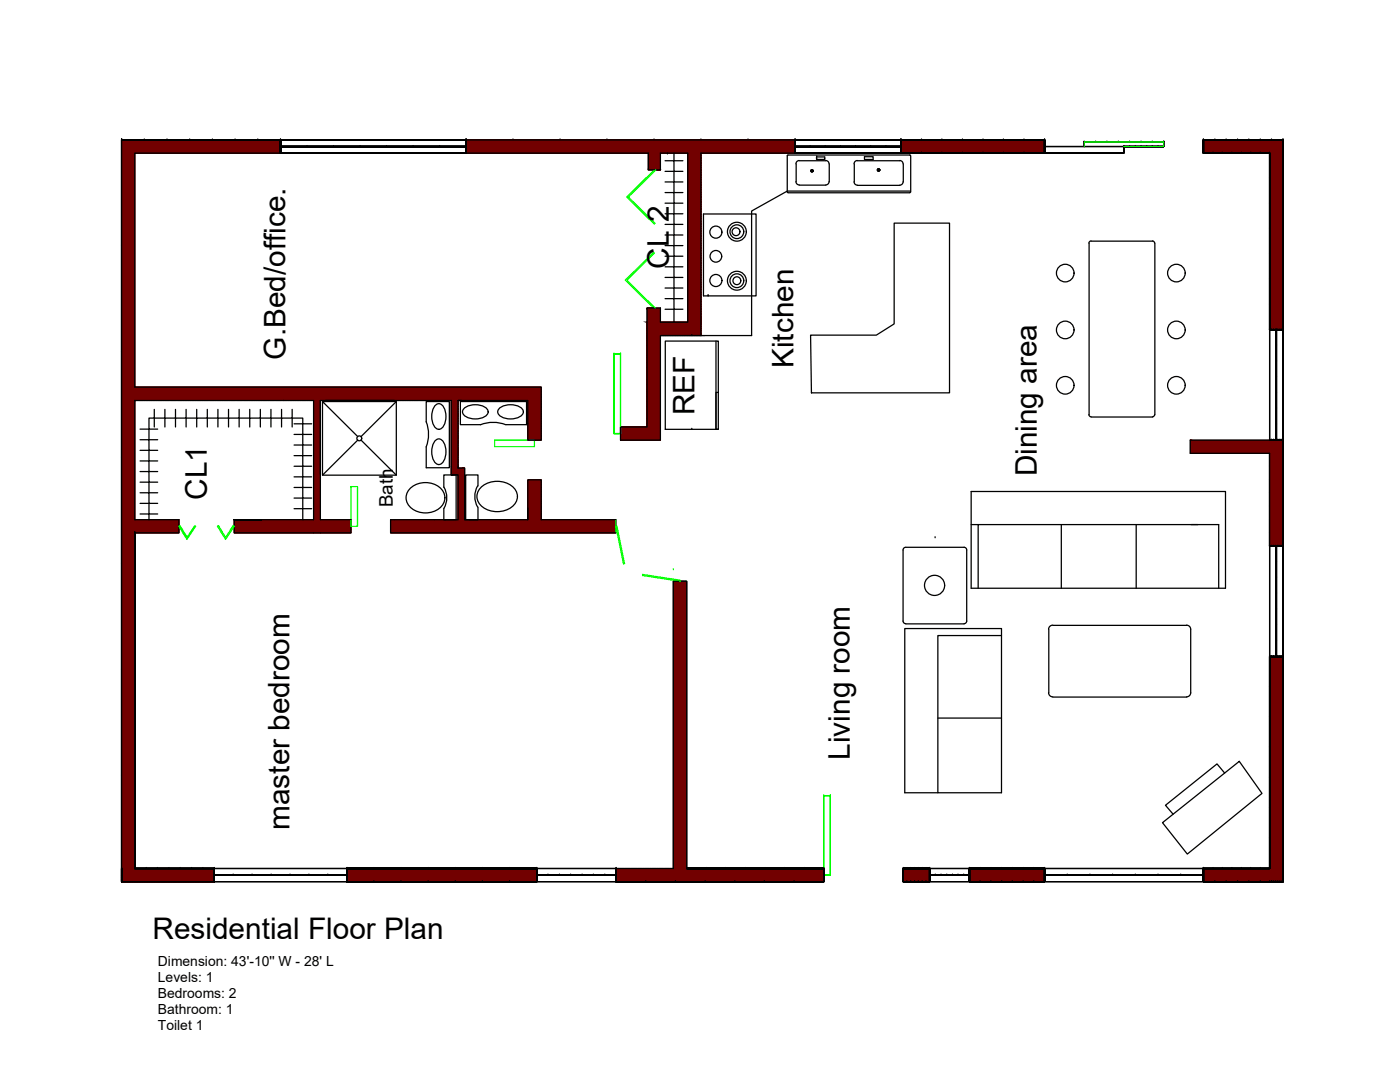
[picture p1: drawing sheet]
<svg xmlns="http://www.w3.org/2000/svg" width="279mm" height="216mm" viewBox="0 0 279 216" stroke-linecap="round" stroke-linejoin="round" font-family="sans-serif">
<defs><g id="words">
<g font-size="5.9">
<text x="133.4" y="53.6" transform="rotate(-90 133.4 53.6)">CL 2</text>
<text x="57" y="71.7" transform="rotate(-90 57 71.7)">G.Bed/office.</text>
<text x="158.4" y="73.4" transform="rotate(-90 158.4 73.4)">Kitchen</text>
<text x="138.6" y="82.9" transform="rotate(-90 138.6 82.9)">REF</text>
<text x="206.9" y="95.1" transform="rotate(-90 206.9 95.1)">Dining area</text>
<text x="41.3" y="99.7" transform="rotate(-90 41.3 99.7)">CL1</text>
<text x="169.6" y="151.6" transform="rotate(-90 169.6 151.6)">Living room</text>
<text x="57.8" y="165.6" transform="rotate(-90 57.8 165.6)">master bedroom</text>
<text x="30.5" y="187.4">Residential Floor Plan</text>
</g>
<text font-size="3.8" x="78.4" y="101.2" transform="rotate(-90 78.4 101.2)">Bath</text>
<g font-size="2.8">
<text x="31.5" y="192.7">Dimension: 43'-10'' W - 28' L</text>
<text x="31.5" y="195.9">Levels: 1</text>
<text x="31.5" y="199.1">Bedrooms: 2</text>
<text x="31.5" y="202.3">Bathroom: 1</text>
<text x="31.5" y="205.5">Toilet 1</text>
</g>
</g></defs>
<!-- layer: 0 -->
<g fill="none" stroke="#000" stroke-width=".25">
<path d="M24.3 27.9h.1M24.3 27.9v148v-148v148v-148v148h18.5h-18.5zM24.3 27.9v148h18.5M24.3 27.9h31.7zM24.3 27.9h31.7M28.8 27.9h.1M33.3 27.9h.1M37.9 27.9h.1M42.4 27.9h.1M46.9 27.9h.1M51.4 27.9h.1M56 30.6h-29.1v46.6h81.1v10.6h-2.7v-7.9h-13.9"/>
<path d="M56 29.2h37zM56 29.2h.1M56 29.2h37M56 27.9v2.7h37v-2.7v2.7h-37v-2.7h37zM56 30.6h.1M56 27.9v2.7zM56 28.3h.1M56 28.6h.1M56 29h.1M56 29.4h.1M56 29.8h.1M56 30.2h.1"/>
<path d="M56 27.9h.1M56 27.9v2.7M61.3 29.2h.1M66.6 29.2h.1M71.9 29.2h.1M77.1 29.2h.1M82.4 29.2h.1M87.7 29.2h.1M93 29.2h.1M93 30.6h.1M93 27.9h.1M93 27.9h65.7z"/>
<path d="M93 27.9h65.7v2.7v-2.7M93 28.3h.1M93 28.6h.1M93 29h.1M93 29.4h.1M93 29.8h.1M93 30.2h.1M93 27.9v2.7M93 30.6h36.4v3.3h2.4v-3.3h5.5v33.7h-5.5v-2.8h-2.7v23.7h-5.3v2.6h8v-20.8h8.1v-36.4h18.8M102.4 27.9h.1M111.8 27.9h.1M121.1 27.9h.1"/>
<path d="M130.5 27.9h.1M132.7 32.1h1.8v2.1h1.8M132.7 34.2h1.8v2.1h1.8M132.7 36.3h1.8v2.1h1.8M132.7 38.4h1.8v2.1h1.8M133.2 30.7h.1M134.5 30.6v1.5h1.8M139.9 27.9h.1M149.3 27.9h.1M157.1 38.3l.2 .1M157.3 38.5h24.3M158.7 29.2h21.1z"/>
<path d="M158.7 29.2h.1M158.7 29.2h21.1M158.7 27.9v2.7h21.1v-2.7v2.7h-21.1v-2.7h21.1zM158.7 30.6h.1M158.7 27.9h.1M158.7 28.3h.1M158.7 28.6h.1M158.7 29h.1M158.7 29.4h.1M158.7 29.8h.1M158.7 30.2h.1M158.7 27.9v2.7"/>
<path d="M158.8 36.2a.73 .73 0 0 0 .7 .7h5.3a.66 .66 0 0 0 .7-.7M158.9 32.7v3.6M159.5 32a.66 .66 0 0 0-.7 .7M159.5 32.1h5.3M161.7 29.2h.1M162.1 34.1h.1M163 31.3v.5M163 31.3h1.6M163 31.8h.1M163 31.3h.1M163 31.8h1.6M164.6 31.8h.1"/>
<path d="M164.6 31.3v.5M164.7 29.2h.1M164.8 32a.66 .66 0 0 1 .7 .7M165.5 32.7v3.6M167.7 29.2h.1M170.4 36.3a.66 .66 0 0 0 .7 .6M170.5 32.7v3.6M170.7 29.2h.1M171.1 32a.66 .66 0 0 0-.7 .7M171.1 32.1h8.5M171.1 37h8.5M172.5 31.8v-.5h1.8v.5"/>
<path d="M172.5 31.8h1.8M173.8 29.2h.1M175.4 33.9h.1M176.8 29.2h.1M179.6 32a.66 .66 0 0 1 .6 .7M179.8 27.9h28.7zM179.8 27.9h.1M179.8 27.9h28.7M179.8 30.6h28.7zM179.8 30.6h.1M179.8 30.6h28.7M179.8 28.3h.1"/>
<path d="M179.8 28.6h.1M179.8 29h.1M179.8 29.4h.1M179.8 29.8h.1M179.8 30.2h.1M179.8 27.9v2.7M179.8 29.2h.1M180.2 36.3a.66 .66 0 0 1-.6 .6M180.3 32.7v3.6M181.6 38.1h-24.5l-7.1 4v24.9h-10.1M181.7 31.1l-.1-.2h-24.3l-.2 .2v7.2M181.7 38.3l-.1 .1"/>
<path d="M181.8 31.1v7.2M183.9 27.9h.1M183.9 30.6h.1M188 27.9h.1M188 30.6h.1M192.1 27.9h.1M192.1 30.6h.1M196.2 27.9h.1M196.2 30.6h.1M200.3 27.9h.1M200.3 30.6h.1M204.4 27.9h.1"/>
<path d="M204.4 30.6h.1M208.5 27.9h.1M208.5 30.6h.1M208.5 29.2v1.4h15.8v-1.4v1.4h-15.8v-1.4h15.8zM208.5 29.2h.1M208.5 27.9v2.7zM208.5 28.3h.1M208.5 28.6h.1M208.5 29h.1M208.5 29.4h.1M208.5 29.8h.1M208.5 30.2h.1"/>
<path d="M208.5 27.9v2.7M216.4 28.3h15.9h-15.9M216.4 28.3v.9v-.9h15.9zM216.4 28.3v.9zM216.4 28.5h.1M216.4 28.6h.1M216.4 28.7h.1M216.4 28.9h.1M216.4 29h.1M216.4 29.1h.1M216.4 28.3h.1M216.4 29.2h.1"/>
<path d="M218.7 28.3h.1M220.9 28.3h.1M223.2 28.3h.1M224.3 30.6h.1M224.3 29.2h.1M224.3 29.2h8v-.9v.9zM224.3 29.2h8zM225.4 28.3h.1M225.4 29.2h.1M226.6 29.2h.1M227.7 28.3h.1M227.7 29.2h.1"/>
<path d="M228.9 29.2h.1M230 28.3h.1M230 29.2h.1M231.1 29.2h.1M232.3 28.3v.9zM232.3 29.1h.1M232.3 29h.1M232.3 28.9h.1M232.3 28.7h.1M232.3 28.6h.1M232.3 28.5h.1M232.3 28.3h.1"/>
<path d="M232.3 29.2h.1M240.2 30.6h13.2v35.2v-35.2v35.2v-35.2v35.2v-35.2zM240.2 30.6h13.2zM240.2 30.6h13.2v35.2M240.2 27.9h15.8v37.9v-37.9v37.9v-37.9v37.9v-37.9zM240.2 27.9h15.8zM240.2 27.9v2.7v-2.7v2.7v-2.7v2.7v-2.7v2.7v-2.7h15.8v37.9M240.2 28.3h.1M240.2 28.6h.1M240.2 29h.1M240.2 29.4h.1M240.2 29.8h.1"/>
<path d="M240.2 30.2h.1M240.2 27.9h.1M240.2 30.6h.1M240.2 27.9v2.7M242.1 30.6h.1M242.5 27.9h.1M243.9 30.6h.1M244.7 27.9h.1M245.8 30.6h.1M247 27.9h.1M247.7 30.6h.1M249.2 27.9h.1"/>
<path d="M249.6 30.6h.1M251.5 30.6h.1M251.5 27.9h.1M253.4 30.6v35.2v-35.2M253.4 35.6h.1M253.4 30.6h.1M253.8 27.9h.1M256 27.9v37.9v-37.9M256 38.7h.1M256 33.3h.1M256 27.9h.1M256 28.3h.1"/>
<path d="M256 28.6h.1M256 29h.1M256 29.4h.1M256 29.8h.1M256 30.2h.1M256 30.6h.1M256 27.9v2.7M24.3 49.1h.1M132.7 40.5h1.8v2.2h1.8M132.7 42.7h1.8v2.1h1.8M132.7 44.8h1.8v2.1h1.8M132.7 46.9h1.8v2.1h1.8"/>
<path d="M132.7 49h1.8v2.1h1.8M132.7 51.1h1.8v2.1h1.8M132.7 53.2h1.8v2.2h1.8M132.7 55.4h1.8v2.1h1.8M132.7 57.5h1.8v2.1h1.8M132.7 59.6h1.8v2.1h1.8M140.4 42.7h10.5v16.3h-10.5zM141.3 59h.1M141.3 42.7h.1M178.4 44.5h11.1v33.9h-27.6l-.1-11.5h13.1l3.5-2.3zM217.8 48.1l-.4 .2-.1 .2 .1 34.2M217.8 48.1h12.2l.4 .2 .1 34.4"/>
<path d="M253.4 55.7h.1M253.4 50.7h.1M253.4 45.7h.1M253.4 40.6h.1M256 55h.1M256 49.6h.1M256 44.1h.1M24.3 70.2h.1M63.9 79.9v23.8h6.1v2.6h-23.2v-2.6M64.9 79.9h25.2v14.9l1.3-.1v9h-13.5v2.6h45M78.7 79.9h-14.8v14.7M91.4 79.9h.7"/>
<path d="M91.4 79.9v13.5M132.7 61.7h1.8v2.6M132.8 68.1h10.6v17.6h-10.6zM138.1 67h.1M142.9 68.1v17.6h.5M143.4 78.3h-.5v7.4M253.4 65.8h.1M253.4 60.8h.1M253.4 65.8v22h2.6h-2.6v-22h2.6v22v-22zM253.4 65.8h2.6zM253.4 65.8h2.6M253.8 65.8h.1"/>
<path d="M254.1 65.8h.1M254.5 65.8h.1M254.7 65.8v22zM254.7 68.9h.1M254.7 72.1h.1M254.7 75.3h.1M254.7 78.4h.1M254.7 65.8h.1M254.7 65.8v22M254.9 65.8h.1M255.3 65.8h.1M255.7 65.8h.1"/>
<path d="M256 65.8h.1M256 60.4h.1M24.3 91.3h.1M28 98.3h1.7v2.1h1.8M28 96.2h1.7v2.1h1.8M28 94.1h1.7v2.1h1.8M28 92h1.7v2.1h1.8M28 89.9h1.7v2.1h1.8M28 87.7h1.7v2.2h1.8M28 85.6h1.7v2.1h1.8M30.8 81.7v1.7h-1.1v2.2h1.8M32.9 81.7v1.7h-2.1v1.8"/>
<path d="M35 81.7v1.7h-2.1v1.8M37.1 81.7v1.7h-2.1v1.8M39.3 81.7v1.7h-2.2v1.8M41.4 81.7v1.7h-2.1v1.8M43.5 81.7v1.7h-2.1v1.8M45.6 81.7v1.7h-2.1v1.8M47.7 81.7v1.7h-2.1v1.8M49.8 81.7v1.7h-2.1v1.8M52 81.7v1.7h-2.2v1.8M54.1 81.7v1.7h-2.1v1.8M56.2 81.7v1.7h-2.1v1.8M58.3 81.7v1.7h-2.1v1.8"/>
<path d="M58.7 84.6h1.7v2.1h1.8M58.7 86.7h1.7v2.1h1.8M58.7 88.8h1.7v2.1h1.8M58.7 90.9h1.7v2.1h1.8M58.7 93h1.7v2.2h1.8M58.7 95.2h1.7v2.1h1.8M58.7 97.3h1.7v2.1h1.8M58.7 99.4h1.7v2.1h1.8M62.2 84.6h-1.8v-1.2h-2.1v1.8M64.4 80.1h14.7v14.7h-14.7v-14.7l7 7M71.4 87.8l-7 7M72.1 87.8l7 7"/>
<path d="M79.1 80.1l-7 7M81.7 97.6a4.4 4.4 0 0 1 6.8 .5 2.84 2.84 0 0 1-2.1 4 4.2 4.2 0 0 1-5.3-2.2 2.5 2.5 0 0 1 .6-2.3zM85.1 80.1h4.6v13.2h-4.6v-4.1a6.9 6.9 0 0 0 0-5zM86.9 80.9a.99 .99 0 0 1 1.7 .4 3.6 3.6 0 0 1-.6 4.3 1.05 1.05 0 0 1-1.4-.7 4 4 0 0 1 .3-4zM86.9 87.9a.99 .99 0 0 1 1.7 .4 3.6 3.6 0 0 1-.6 4.3 1.05 1.05 0 0 1-1.4-.7 4 4 0 0 1 .3-4zM88.6 97.2v-2.4h2.4v8.9h-2.4v-2.2M88.6 97.2a4.2 4.2 0 0 1 0 4.2M90.1 94.8h.2M90.7 94.7l-.5 .1M91.4 93.1v.3h1.3v10.3h12.6M92.7 81.5a3.6 3.6 0 0 1 4.6 .3 1.05 1.05 0 0 1-.6 1.4 3.6 3.6 0 0 1-4.3-.6l-.1-.4zM95.3 97a4.2 4.2 0 0 0 0 4.2"/>
<path d="M95.4 97v-2.2h-2.5v8.9h2.5v-2.5M95.9 97.4a4.8 4.8 0 0 1 7 .5 2.82 2.82 0 0 1-2.1 4 4.6 4.6 0 0 1-5.3-1.7 2.39 2.39 0 0 1 .4-2.8zM95.9 84.7a6.9 6.9 0 0 1 5 0M95.9 84.7h-4v-4.6h13.2v4.6h-4.1M99.7 81.5a3.6 3.6 0 0 1 4.7 .3 1.05 1.05 0 0 1-.7 1.4 3.6 3.6 0 0 1-4.3-.6l-.1-.4zM138.1 85.7h.1M193.8 98.1h50.8v19.3h-50.8zM217.3 82.7l.1 .3 .4 .2M217.8 83.2h12.2M230.4 82.7l-.2 .4-.2 .1M253.4 87.8h.1M253.4 90.5v18.5z"/>
<path d="M253.4 93.1h.1M253.4 95.7h.1M253.4 98.4h.1M253.4 90.5h.1M253.4 87.8h2.6zM253.4 87.8h2.6M253.4 90.5v18.5M253.4 87.8h-15.9v2.7h15.9M253.8 87.8h.1M254.1 87.8h.1M254.5 87.8h.1M254.7 81.5h.1"/>
<path d="M254.7 84.7h.1M254.7 87.8h.1M254.9 87.8h.1M255.3 87.8h.1M255.7 87.8h.1M256 87.8h.1M256 90.8h.1M256 93.9h.1M256 96.9h.1M256 99.9h.1M256 87.8v21.2M24.3 112.5h.1"/>
<path d="M26.9 106.3h.1M26.9 106.3v67v-67v67v-67v67h15.9h-15.9zM26.9 115.9h.1M26.9 106.3v67h15.9M28 102.6h1.7v1.1M28 100.4h1.7v2.2h1.8M46.8 103.7h5.4M46.8 103.7h15.8v-23.8h-35.7v23.8h8.8v2.6h-8.8M58.7 101.5h1.7v2.2M105.3 103.7v-8h2.7v8h14.9M105.3 101.4v2.3M180.2 109.8v14.1l.3 .5h.3"/>
<path d="M186.6 107.3h.1M192.4 109.2l.3 .1 .2 .4M192.4 109.2h-11.6l-.5 .3-.1 .2M192.9 109.8v14.1l-.2 .5h-.3M193.8 104.7h1.4M195.2 117.4v-12.7h48v12.7M211.8 104.7v12.7M226.8 104.7v12.7M237.7 104.7h1.4M253.4 109v22h2.6h-2.6v-22h2.6v22v-22zM253.4 109h.1M253.4 101h.1"/>
<path d="M253.4 103.7h.1M253.4 106.3h.1M253.4 109h2.6zM253.4 109h2.6M253.8 109h.1M254.1 109h.1M254.5 109h.1M254.7 109v22zM254.7 112.1h.1M254.7 115.3h.1M254.7 118.4h.1M254.7 109h.1"/>
<path d="M254.7 109v22M254.9 109h.1M255.3 109h.1M255.7 109h.1M256 109h.1M256 102.9h.1M256 105.9h.1M24.3 133.6h.1M26.9 125.5h.1M26.9 135h.1M180.8 124.5h11.6M199.9 126.8h-12.7v31.4h12.7v-32.8h-19.3v32.8h6.6"/>
<path d="M209.3 138.2a.83 .83 0 0 0 .8 .9M209.3 125.6v12.6M210.1 124.7a.83 .83 0 0 0-.8 .9M210.1 124.8h26.7M210.1 139.1h26.7M236.8 124.7a.83 .83 0 0 1 .8 .9v12.6M237.6 138.2a.83 .83 0 0 1-.8 .9M253.4 131v42.3h-13.2h13.2h-13.2h13.2h-13.2h13.2zM253.4 131v42.3zM253.4 137.1h.1M253.4 131v42.3h-13.2M253.4 131h.1"/>
<path d="M253.4 131h2.6zM253.4 131h2.6M253.4 131h2.6v44.9h-15.8v-2.6h13.2zM253.8 131h.1M254.1 131h.1M254.5 131h.1M254.7 121.6h.1M254.7 124.7h.1M254.7 127.9h.1M254.7 131h.1M254.9 131h.1M255.3 131h.1"/>
<path d="M255.7 131h.1M256 131v44.9h-15.8h15.8h-15.8h15.8h-15.8h15.8zM256 131v44.9zM256 137.4h.1M256 131v44.9h-15.8v-2.6v2.6M256 131h.1M24.3 154.8h.1M26.9 144.6h.1M26.9 154.2h.1M187.2 143.3h12.7M244.4 154.2l-1.5-1.8-10.3 8.3 1.5 1.8M253.4 155.2h.1"/>
<path d="M253.4 149.1h.1M253.4 143.1h.1M256 156.7h.1M256 150.3h.1M256 143.8h.1M24.3 175.9v-148v148M24.3 175.9h18.5zM24.3 175.9h.1M24.3 175.6h.1M24.3 175.2h.1M24.3 174.8h.1M24.3 174.4h.1"/>
<path d="M24.3 174.1h.1M24.3 173.7h.1M24.3 173.3h.1M24.3 173.3v2.6M26.9 175.9h.1M26.9 173.3v-67v67M26.9 163.7h.1M26.9 173.3h15.9zM26.9 173.3h.1M29.2 173.3h.1M29.6 175.9h.1M31.4 173.3h.1"/>
<path d="M32.2 175.9h.1M33.7 173.3h.1M34.9 175.9h.1M36 173.3h.1M37.5 175.9h.1M38.2 173.3h.1M40.1 175.9h.1M40.5 173.3h.1M42.8 175.9h.1M42.8 174.6h26.4zM42.8 174.6h.1M42.8 174.6h26.4"/>
<path d="M42.8 173.3v2.6h26.4v-2.6v2.6h-26.4v-2.6h26.4zM42.8 173.3h.1M42.8 173.3v2.6zM42.8 175.6h.1M42.8 175.2h.1M42.8 174.8h.1M42.8 174.4h.1M42.8 174.1h.1M42.8 173.7h.1M42.8 173.3v2.6M46.5 174.6h.1M50.3 174.6h.1"/>
<path d="M54.1 174.6h.1M57.9 174.6h.1M61.7 174.6h.1M65.4 174.6h.1M69.2 174.6h.1M69.2 175.9h.1M69.2 173.3h.1M69.2 175.9h37.9zM69.2 175.9h37.9M69.2 173.3h37.9zM69.2 173.3h37.9M69.2 173.3v2.6z"/>
<path d="M69.2 175.6h.1M69.2 175.2h.1M69.2 174.8h.1M69.2 174.4h.1M69.2 174.1h.1M69.2 173.7h.1M69.2 173.3v2.6M74.6 175.9h.1M74.6 173.3h.1M80 175.9h.1M80 173.3h.1M85.4 175.9h.1"/>
<path d="M85.4 173.3h.1M90.9 175.9h.1M90.9 173.3h.1M96.3 175.9h.1M96.3 173.3h.1M101.7 175.9h.1M101.7 173.3h.1M107.1 174.6h15.9zM107.1 174.6h.1M107.1 174.6h15.9M107.1 173.3v2.6h15.9v-2.6v2.6h-15.9v-2.6h15.9zM107.1 175.9h.1"/>
<path d="M107.1 173.3h.1M107.1 175.6h.1M107.1 175.2h.1M107.1 174.8h.1M107.1 174.4h.1M107.1 174.1h.1M107.1 173.7h.1M107.1 173.3v2.6M109.4 174.6h.1M111.6 174.6h.1M113.9 174.6h.1M116.2 174.6h.1"/>
<path d="M118.4 174.6h.1M120.7 174.6h.1M123 174.6h.1M123 175.9h.1M123 173.3h.1M123 175.9h41.4zM123 175.9h41.4M123 173.3v2.6zM123 175.6h.1M123 175.2h.1M123 174.8h.1M123 174.4h.1"/>
<path d="M123 174.1h.1M123 173.7h.1M123 173.3v2.6M123 173.3h11.4M128.9 175.9h.1M134.8 175.9h.1M137 173.3h27.4zM137 173.3h.1M137 173.3h27.4M140.7 175.9h.1M140.9 173.3h.1M144.8 173.3h.1"/>
<path d="M146.7 175.9h.1M148.8 173.3h.1M152.5 175.9h.1M152.7 173.3h.1M156.6 173.3h.1M158.5 175.9h.1M160.5 173.3h.1M164.4 175.9h.1M164.4 173.3h.1M164.4 175.6h.1M164.4 175.2h.1M164.4 174.8h.1"/>
<path d="M164.4 174.4h.1M164.4 174.1h.1M164.4 173.7h.1M164.4 173.3v2.6M164.4 173.3v1.3M180.3 175.9h5.2zM180.3 175.9h.1M180.3 175.9h5.2M180.3 173.3h5.2zM180.3 173.3h.1M180.3 173.3h5.2M180.3 173.3v2.6z"/>
<path d="M180.3 175.6h.1M180.3 175.2h.1M180.3 174.8h.1M180.3 174.4h.1M180.3 174.1h.1M180.3 173.7h.1M180.3 173.3v2.6M181 175.9h.1M181 173.3h.1M181.8 175.9h.1M181.8 173.3h.1M182.5 175.9h.1"/>
<path d="M182.5 173.3h.1M183.3 175.9h.1M183.3 173.3h.1M184 175.9h.1M184 173.3h.1M184.8 175.9h.1M184.8 173.3h.1M185.5 174.6h8zM185.5 174.6h.1M185.5 174.6h8M185.5 173.3v2.6h8v-2.6v2.6h-8v-2.6h8zM185.5 175.9h.1"/>
<path d="M185.5 173.3h.1M185.5 175.6h.1M185.5 175.2h.1M185.5 174.8h.1M185.5 174.4h.1M185.5 174.1h.1M185.5 173.7h.1M185.5 173.3v2.6M186.7 174.6h.1M187.8 174.6h.1M188.9 174.6h.1M190.1 174.6h.1"/>
<path d="M191.2 174.6h.1M192.3 174.6h.1M193.5 174.6h.1M193.5 175.9h.1M193.5 173.3h.1M193.5 175.9h15zM193.5 175.9h15M193.5 173.3h15zM193.5 173.3h15M193.5 173.3v2.6zM193.5 175.6h.1M193.5 175.2h.1"/>
<path d="M193.5 174.8h.1M193.5 174.4h.1M193.5 174.1h.1M193.5 173.7h.1M193.5 173.3v2.6M195.6 175.9h.1M195.6 173.3h.1M197.8 175.9h.1M197.8 173.3h.1M199.9 175.9h.1M199.9 173.3h.1M202 175.9h.1"/>
<path d="M202 173.3h.1M204.2 175.9h.1M204.2 173.3h.1M206.3 175.9h.1M206.3 173.3h.1M208.5 174.6h31.7zM208.5 174.6h.1M208.5 174.6h31.7M208.5 173.3v2.6h31.7v-2.6v2.6h-31.7v-2.6h31.7zM208.5 175.9h.1M208.5 173.3h.1M208.5 175.6h.1"/>
<path d="M208.5 175.2h.1M208.5 174.8h.1M208.5 174.4h.1M208.5 174.1h.1M208.5 173.7h.1M208.5 173.3v2.6M213 174.6h.1M217.5 174.6h.1M222.1 174.6h.1M226.6 174.6h.1M231.1 174.6h.1M232 164.2l15.3-12.3 4.6 6.4-14.9 12.1z"/>
<path d="M235.6 174.6h.1M240.2 174.6h.1M240.2 175.9h.1M240.2 173.3h.1M240.2 175.6h.1M240.2 175.2h.1M240.2 174.8h.1M240.2 174.4h.1M240.2 174.1h.1M240.2 173.7h.1M240.2 173.3v2.6M242.1 173.3h.1"/>
<path d="M242.5 175.9h.1M243.9 173.3h.1M244.7 175.9h.1M245.8 173.3h.1M247 175.9h.1M247.7 173.3h.1M249.2 175.9h.1M249.6 173.3h.1M251.5 173.3h.1M251.5 175.9h.1M253.4 173.3h-13.2h13.2M253.4 167.2h.1"/>
<path d="M253.4 161.2h.1M253.4 173.3h.1M253.4 175.9h.1M253.4 175.9h2.6M253.8 175.9h.1M254.1 175.9h.1M254.5 175.9h.1M254.9 175.9h.1M255.3 175.9h.1M255.7 175.9h.1M256 175.9h-15.8h15.8M256 169.5h.1"/>
<path d="M256 163.1h.1M256 175.9h.1"/>
<circle cx="162" cy="34.1" r=".23"/>
<circle cx="162" cy="34.1" r=".19"/>
<circle cx="175.3" cy="33.9" r=".23"/>
<circle cx="175.3" cy="33.9" r=".19"/>
<circle cx="142.9" cy="56" r="1.21"/>
<circle cx="142.9" cy="46.3" r="1.21"/>
<circle cx="142.9" cy="51.1" r="1.16"/>
<circle cx="146.9" cy="46.2" r=".78"/>
<circle cx="147.1" cy="46.2" r="1.88"/>
<circle cx="147.1" cy="56" r="1.88"/>
<circle cx="147.1" cy="46.2" r="1.38"/>
<circle cx="147.1" cy="56" r="1.38"/>
<circle cx="147.1" cy="56" r=".78"/>
<circle cx="212.6" cy="54.5" r="1.76"/>
<circle cx="234.8" cy="54.5" r="1.76"/>
<circle cx="212.6" cy="65.8" r="1.76"/>
<circle cx="212.6" cy="76.9" r="1.76"/>
<circle cx="234.8" cy="65.8" r="1.76"/>
<circle cx="234.8" cy="76.9" r="1.76"/>
<circle cx="71.7" cy="87.5" r=".49"/>
<circle cx="186.5" cy="116.8" r="2.01"/>
</g>
<!-- layer: Hatch -->
<g fill="none" stroke="#720000" stroke-width=".25">
<path d="M24.3 29l1.1-1.1-1.1 1.2M24.3 30.9l3-3-3 3.1M24.3 32.9l5-5-5 5.1M24.3 36.5l2.6-2.6-2.6 2.7M24.3 37.9l2.6-2.7-2.6 2.8M24.3 38.4l2.6-2.6-2.6 2.7M24.3 39.8l2.6-2.6-2.6 2.7M24.4 27.9l-.1 .1M24.4 27.9l-.1 .2M24.5 27.9l-.2 .2M24.6 27.9l-.3 .3M24.7 27.9l-.4 .4"/>
<path d="M24.7 27.9l-.4 .5M24.8 27.9l-.5 .5M24.9 27.9l-.6 .6M24.9 27.9l-.6 .7M25 27.9l-.7 .8M25.1 27.9l-.8 .9M25.2 27.9l-.9 1M25.3 27.9l-1 1M25.5 27.9l-1.2 1.3M25.6 27.9l-1.3 1.3M25.7 27.9l-1.4 1.4M25.8 27.9l-1.5 1.5"/>
<path d="M25.9 27.9l-1.6 1.6M26 27.9l-1.7 1.7M26 27.9l-1.7 1.8M26.1 27.9l-1.8 1.9M26.2 27.9l-1.9 2M26.3 27.9l-2 2M26.4 27.9l-2.1 2.1M26.4 27.9l-2.1 2.2M26.5 27.9l-2.2 2.3M26.6 27.9l-2.3 2.4M26.7 27.9l-2.4 2.4M26.8 27.9l-2.5 2.5"/>
<path d="M26.9 27.9l-2.6 2.6M26.9 27.9l-2.6 2.7M26.9 30.6l-2.6 2.7M26.9 30.7l-2.6 2.6M26.9 30.8l-2.6 2.6M26.9 30.9l-2.6 2.6M26.9 30.9l-2.6 2.7M26.9 31l-2.6 2.7M26.9 31.1l-2.6 2.7M26.9 31.2l-2.6 2.6M26.9 31.3l-2.6 2.6M26.9 31.4l-2.6 2.6"/>
<path d="M26.9 31.4l-2.6 2.7M26.9 31.5l-2.6 2.6M26.9 31.6l-2.6 2.6M26.9 31.7l-2.6 2.6M26.9 31.7l-2.6 2.7M26.9 31.8l-2.6 2.6M26.9 31.9l-2.6 2.6M26.9 31.9l-2.6 2.7M26.9 32l-2.6 2.7M26.9 32.1l-2.6 2.6M26.9 32.2l-2.6 2.6M26.9 32.3l-2.6 2.6"/>
<path d="M26.9 32.4l-2.6 2.6M26.9 32.4l-2.6 2.7M26.9 32.5l-2.6 2.7M26.9 32.6l-2.6 2.6 2.6-2.5M26.9 32.8l-2.6 2.6M26.9 32.8l-2.6 2.7M26.9 32.9l-2.6 2.6M26.9 33l-2.6 2.6M26.9 33l-2.6 2.7M26.9 33.1l-2.6 2.7M26.9 33.2l-2.6 2.6M26.9 33.3l-2.6 2.6"/>
<path d="M26.9 33.3l-2.6 2.7M26.9 33.4l-2.6 2.7M26.9 33.5l-2.6 2.7M26.9 33.6l-2.6 2.6M26.9 33.7l-2.6 2.6M26.9 33.8l-2.6 2.6M26.9 34l-2.6 2.6 2.6-2.5M26.9 34.1l-2.6 2.7M26.9 34.2l-2.6 2.7M26.9 34.3l-2.6 2.6M26.9 34.4l-2.6 2.6M26.9 34.4l-2.6 2.7"/>
<path d="M26.9 34.5l-2.6 2.7 2.6-2.6M26.9 34.7l-2.6 2.6M26.9 34.8l-2.6 2.6M26.9 34.8l-2.6 2.7M26.9 34.9l-2.6 2.7M26.9 35l-2.6 2.7M26.9 35.1l-2.6 2.6M26.9 35.2l-2.6 2.6M26.9 35.4l-2.6 2.6M26.9 35.5l-2.6 2.6M26.9 35.5l-2.6 2.7M26.9 35.6l-2.6 2.7"/>
<path d="M26.9 35.7l-2.6 2.6M26.9 35.9l-2.6 2.7 2.6-2.6M26.9 36.1l-2.6 2.6M26.9 36.2l-2.6 2.6M26.9 36.3l-2.6 2.6M26.9 36.3l-2.6 2.7M26.9 36.4l-2.6 2.7M26.9 36.5l-2.6 2.6 2.6-2.5M26.9 36.6l-2.6 2.7M26.9 36.7l-2.6 2.7M26.9 36.8l-2.6 2.6M26.9 36.9l-2.6 2.6"/>
<path d="M26.9 36.9l-2.6 2.7M26.9 37l-2.6 2.7M26.9 37.1l-2.6 2.6M26.9 37.3l-2.6 2.7M26.9 37.4l-2.6 2.7M26.9 37.5l-2.6 2.6M26.9 37.6l-2.6 2.6M26.9 37.7l-2.6 2.6M26.9 37.9l-2.6 2.6 2.6-2.5M26.9 38l-2.6 2.7M26.9 38.1l-2.6 2.7M26.9 38.2l-2.6 2.6"/>
<path d="M26.9 38.3l-2.6 2.6M26.9 38.3l-2.6 2.7M26.9 38.4l-2.6 2.7 2.6-2.6M26.9 38.6l-2.6 2.6M26.9 38.7l-2.6 2.6M26.9 38.7l-2.6 2.7M26.9 38.8l-2.6 2.7M26.9 38.9l-2.6 2.7M26.9 39l-2.6 2.6M26.9 39.1l-2.6 2.6M26.9 39.3l-2.6 2.6M26.9 39.4l-2.6 2.6"/>
<path d="M26.9 39.4l-2.6 2.7M26.9 39.5l-2.6 2.6M26.9 39.6l-2.6 2.6M26.9 39.8l-2.6 2.7 2.6-2.6M26.9 40l-2.6 2.6M27 27.9l-2.7 2.7M27.1 27.9l-2.8 2.8M27.1 27.9l-2.8 2.9M27.2 27.9l-2.9 3M27.4 27.9l-3.1 3.2M27.5 27.9l-3.2 3.3M27.6 27.9l-3.3 3.4"/>
<path d="M27.7 27.9l-3.4 3.5M27.8 27.9l-3.5 3.5M27.8 27.9l-3.5 3.6M27.9 27.9l-3.6 3.7M28 27.9l-3.7 3.8M28.1 27.9l-3.8 3.8M28.2 27.9l-3.9 3.9M28.3 27.9l-4 4M28.4 27.9l-4.1 4.1M28.5 27.9l-4.2 4.2M28.5 27.9l-4.2 4.3M28.5 30.6l2.7-2.7-2.6 2.7"/>
<path d="M28.6 27.9l-4.3 4.4M28.7 27.9l-4.4 4.4M28.8 27.9l-4.5 4.5M28.8 27.9l-4.5 4.6M28.9 27.9l-4.6 4.7M29 27.9l-4.7 4.8M29.1 27.9l-4.8 4.9M29.2 27.9l-4.9 4.9M29.4 27.9l-5.1 5.1M29.5 27.9l-5.2 5.2M29.6 27.9l-5.3 5.3M29.6 27.9l-2.6 2.7"/>
<path d="M29.7 27.9l-2.6 2.7M29.8 27.9l-2.7 2.7M29.9 27.9l-2.7 2.7M29.9 27.9l-2.6 2.7M30 27.9l-2.6 2.7M30.1 27.9l-2.7 2.7M30.2 27.9l-2.7 2.7M30.3 27.9l-2.7 2.7M30.3 27.9l-2.6 2.7M30.4 27.9l-2.6 2.7M30.5 27.9l-2.6 2.7 2.7-2.7M30.5 30.6l2.7-2.7-2.6 2.7"/>
<path d="M30.7 27.9l-2.7 2.7M30.7 27.9l-2.6 2.7M30.8 27.9l-2.6 2.7M30.9 27.9l-2.6 2.7M31 27.9l-2.7 2.7M31 27.9l-2.6 2.7M31.1 27.9l-2.6 2.7M31.3 27.9l-2.6 2.7M31.4 27.9l-2.6 2.7M31.5 27.9l-2.7 2.7M31.6 27.9l-2.7 2.7M31.7 27.9l-2.7 2.7"/>
<path d="M31.7 27.9l-2.6 2.7M31.8 27.9l-2.6 2.7M31.9 27.9l-2.6 2.7M32 27.9l-2.6 2.7M32.1 27.9l-2.7 2.7M32.1 27.9l-2.6 2.7M32.2 27.9l-2.6 2.7M32.3 27.9l-2.7 2.7M32.4 27.9l-2.7 2.7M32.4 27.9l-2.6 2.7 2.7-2.7M32.6 27.9l-2.7 2.7M32.7 27.9l-2.7 2.7"/>
<path d="M32.7 27.9l-2.6 2.7M32.8 27.9l-2.6 2.7M32.9 27.9l-2.6 2.7M33 27.9l-2.7 2.7M33.1 27.9l-2.7 2.7M33.3 27.9l-2.6 2.7M33.4 27.9l-2.7 2.7M33.5 27.9l-2.7 2.7M33.5 27.9l-2.6 2.7M33.6 27.9l-2.6 2.7M33.7 27.9l-2.7 2.7M33.8 27.9l-2.7 2.7"/>
<path d="M33.8 27.9l-2.6 2.7M33.9 27.9l-2.6 2.7M34 27.9l-2.7 2.7M34.1 27.9l-2.7 2.7M34.2 27.9l-2.7 2.7M34.2 27.9l-2.6 2.7M34.3 27.9l-2.6 2.7M34.4 27.9l-2.6 2.7 2.7-2.7M34.6 27.9l-2.7 2.7M34.6 27.9l-2.6 2.7M34.7 27.9l-2.6 2.7M34.8 27.9l-2.7 2.7"/>
<path d="M34.9 27.9l-2.7 2.7M34.9 27.9l-2.6 2.7M35 27.9l-2.6 2.7M35.1 27.9l-2.7 2.7M35.2 27.9l-2.7 2.7M35.2 27.9l-2.6 2.7M35.3 27.9l-2.6 2.7M35.4 27.9l-2.7 2.7M35.5 27.9l-2.7 2.7M35.6 27.9l-2.7 2.7M35.6 27.9l-2.6 2.7M35.7 27.9l-2.6 2.7"/>
<path d="M35.8 27.9l-2.6 2.7M35.9 27.9l-2.7 2.7M36 27.9l-2.7 2.7M36 27.9l-2.6 2.7M36.1 27.9l-2.6 2.7M36.2 27.9l-2.7 2.7M36.3 27.9l-2.7 2.7M36.3 27.9l-2.6 2.7M36.4 27.9l-2.6 2.7M36.5 27.9l-2.7 2.7M36.6 27.9l-2.7 2.7M36.6 27.9l-2.6 2.7"/>
<path d="M36.7 27.9l-2.6 2.7M36.8 27.9l-2.6 2.7M36.9 27.9l-2.7 2.7M37 27.9l-2.7 2.7M37.1 27.9l-2.7 2.7M37.1 27.9l-2.6 2.7M37.2 27.9l-2.6 2.7M37.3 27.9l-2.7 2.7M37.4 27.9l-2.7 2.7M37.4 27.9l-2.6 2.7M37.5 27.9l-2.6 2.7M37.6 27.9l-2.7 2.7"/>
<path d="M37.6 27.9l-2.6 2.7M37.7 27.9l-2.6 2.7M37.8 27.9l-2.6 2.7M37.9 27.9l-2.7 2.7M38 27.9l-2.7 2.7M38.1 27.9l-2.7 2.7M38.1 27.9l-2.6 2.7M38.2 27.9l-2.6 2.7M38.3 27.9l-2.6 2.7M38.4 27.9l-2.7 2.7M38.5 27.9l-2.7 2.7M38.5 27.9l-2.6 2.7"/>
<path d="M38.6 27.9l-2.6 2.7M38.7 27.9l-2.7 2.7M38.7 27.9l-2.6 2.7M38.8 27.9l-2.6 2.7M38.9 27.9l-2.6 2.7M39 27.9l-2.7 2.7M39 27.9l-2.6 2.7M39.1 27.9l-2.6 2.7M39.2 27.9l-2.6 2.7M39.3 27.9l-2.6 2.7M39.4 27.9l-2.7 2.7M39.5 27.9l-2.7 2.7"/>
<path d="M39.5 27.9l-2.6 2.7M39.6 27.9l-2.6 2.7M39.7 27.9l-2.6 2.7M39.8 27.9l-2.7 2.7M39.8 27.9l-2.6 2.7M39.9 27.9l-2.6 2.7M40 27.9l-2.6 2.7M40.1 27.9l-2.7 2.7M40.1 27.9l-2.6 2.7M40.2 27.9l-2.6 2.7M40.3 27.9l-2.7 2.7M40.4 27.9l-2.7 2.7"/>
<path d="M40.5 27.9l-2.7 2.7M40.5 27.9l-2.6 2.7M40.6 27.9l-2.6 2.7M40.7 27.9l-2.6 2.7M40.8 27.9l-2.7 2.7M40.9 27.9l-2.7 2.7M41 27.9l-2.7 2.7M41 27.9l-2.6 2.7M41.1 27.9l-2.6 2.7M41.2 27.9l-2.7 2.7M41.2 27.9l-2.6 2.7M41.3 27.9l-2.6 2.7"/>
<path d="M41.4 27.9l-2.7 2.7M41.5 27.9l-2.7 2.7M41.5 27.9l-2.6 2.7M41.6 27.9l-2.6 2.7M41.7 27.9l-2.6 2.7M41.8 27.9l-2.7 2.7M41.9 27.9l-2.7 2.7M42 27.9l-2.7 2.7M42 27.9l-2.6 2.7M42.1 27.9l-2.6 2.7M42.2 27.9l-2.6 2.7M42.3 27.9l-2.7 2.7"/>
<path d="M42.3 27.9l-2.6 2.7M42.4 27.9l-2.6 2.7M42.5 27.9l-2.7 2.7M42.6 27.9l-2.7 2.7M42.6 27.9l-2.6 2.7M42.7 27.9l-2.6 2.7M42.8 27.9l-2.7 2.7M42.9 27.9l-2.7 2.7M42.9 27.9l-2.6 2.7M43 27.9l-2.6 2.7M43.1 27.9l-2.6 2.7M43.2 27.9l-2.6 2.7"/>
<path d="M43.3 27.9l-2.7 2.7M43.4 27.9l-2.7 2.7M43.4 27.9l-2.6 2.7M43.5 27.9l-2.6 2.7M43.6 27.9l-2.6 2.7M43.7 27.9l-2.7 2.7M43.7 30.6l2.6-2.7-2.6 2.7M43.7 27.9l-2.6 2.7M43.8 27.9l-2.6 2.7M43.9 27.9l-2.7 2.7M44 27.9l-2.7 2.7M44 27.9l-2.6 2.7"/>
<path d="M44.1 27.9l-2.6 2.7M44.2 27.9l-2.7 2.7M44.3 27.9l-2.7 2.7M44.4 27.9l-2.7 2.7M44.4 27.9l-2.6 2.7M44.5 27.9l-2.6 2.7M44.6 27.9l-2.6 2.7M44.7 27.9l-2.7 2.7M44.8 27.9l-2.7 2.7M44.8 27.9l-2.6 2.7M44.9 27.9l-2.6 2.7M45 27.9l-2.7 2.7"/>
<path d="M45.1 27.9l-2.7 2.7M45.1 27.9l-2.6 2.7M45.2 27.9l-2.6 2.7M45.3 27.9l-2.7 2.7M45.4 27.9l-2.7 2.7M45.4 27.9l-2.6 2.7M45.5 27.9l-2.6 2.7M45.6 27.9l-2.6 2.7M45.6 30.6l2.7-2.7-2.6 2.7M45.7 27.9l-2.7 2.7M45.8 27.9l-2.7 2.7M45.9 27.9l-2.7 2.7"/>
<path d="M45.9 27.9l-2.6 2.7M46 27.9l-2.6 2.7M46.1 27.9l-2.7 2.7M46.2 27.9l-2.7 2.7M46.2 27.9l-2.6 2.7M46.5 27.9l-2.7 2.7M46.5 27.9l-2.6 2.7M46.6 27.9l-2.6 2.7M46.7 27.9l-2.7 2.7M46.8 27.9l-2.7 2.7M46.8 27.9l-2.6 2.7M46.9 27.9l-2.6 2.7"/>
<path d="M47 27.9l-2.6 2.7M47.1 27.9l-2.6 2.7M47.2 27.9l-2.7 2.7M47.3 27.9l-2.7 2.7M47.3 27.9l-2.6 2.7M47.4 27.9l-2.6 2.7M47.5 27.9l-2.7 2.7M47.6 27.9l-2.7 2.7 2.7-2.7M47.6 30.6l2.6-2.7-2.6 2.7M47.7 27.9l-2.6 2.7M47.8 27.9l-2.7 2.7M47.9 27.9l-2.7 2.7"/>
<path d="M47.9 27.9l-2.6 2.7M48 27.9l-2.6 2.7M48.1 27.9l-2.7 2.7M48.2 27.9l-2.7 2.7M48.4 27.9l-2.6 2.7M48.5 27.9l-2.6 2.7M48.6 27.9l-2.7 2.7M48.7 27.9l-2.7 2.7M48.7 27.9l-2.6 2.7M48.8 27.9l-2.6 2.7M48.9 27.9l-2.7 2.7M49 27.9l-2.7 2.7"/>
<path d="M49 27.9l-2.6 2.7M49.1 27.9l-2.6 2.7M49.2 27.9l-2.7 2.7M49.2 27.9l-2.6 2.7M49.3 27.9l-2.6 2.7M49.4 27.9l-2.6 2.7M49.5 27.9l-2.6 2.7 2.7-2.7M49.5 30.6l2.7-2.7-2.6 2.7M49.7 27.9l-2.7 2.7M49.8 27.9l-2.7 2.7M49.8 27.9l-2.6 2.7M49.9 27.9l-2.6 2.7"/>
<path d="M50 27.9l-2.7 2.7M50.1 27.9l-2.7 2.7M50.1 27.9l-2.6 2.7M50.3 27.9l-2.6 2.7M50.4 27.9l-2.6 2.7M50.5 27.9l-2.6 2.7M50.6 27.9l-2.7 2.7M50.7 27.9l-2.7 2.7M50.7 27.9l-2.6 2.7M50.8 27.9l-2.6 2.7M50.9 27.9l-2.6 2.7M51 27.9l-2.6 2.7"/>
<path d="M51.1 27.9l-2.7 2.7M51.2 27.9l-2.7 2.7M51.2 27.9l-2.6 2.7M51.3 27.9l-2.6 2.7M51.4 27.9l-2.7 2.7M51.4 27.9l-2.6 2.7 2.7-2.7M51.4 30.6l2.7-2.7-2.6 2.7M51.6 27.9l-2.6 2.7M51.7 27.9l-2.7 2.7M51.7 27.9l-2.6 2.7M51.8 27.9l-2.6 2.7M51.9 27.9l-2.6 2.7"/>
<path d="M52 27.9l-2.7 2.7M52.1 27.9l-2.7 2.7M52.3 27.9l-2.6 2.7M52.4 27.9l-2.6 2.7M52.5 27.9l-2.7 2.7M52.5 27.9l-2.6 2.7M52.6 27.9l-2.6 2.7M52.7 27.9l-2.6 2.7M52.8 27.9l-2.7 2.7M52.8 27.9l-2.6 2.7M52.9 27.9l-2.6 2.7M53 27.9l-2.7 2.7"/>
<path d="M53.1 27.9l-2.7 2.7M53.1 27.9l-2.6 2.7M53.2 27.9l-2.6 2.7M53.3 27.9l-2.6 2.7M53.4 27.9l-2.6 2.7 2.7-2.7M53.6 27.9l-2.7 2.7M53.7 27.9l-2.7 2.7M53.7 27.9l-2.6 2.7M53.8 27.9l-2.6 2.7M53.9 27.9l-2.7 2.7M53.9 27.9l-2.6 2.7M54 27.9l-2.6 2.7"/>
<path d="M54.2 27.9l-2.6 2.7M54.3 27.9l-2.6 2.7M54.4 27.9l-2.7 2.7M54.5 27.9l-2.7 2.7M54.5 30.6l1.5-1.5-1.4 1.5M54.6 27.9l-2.7 2.7M54.6 27.9l-2.6 2.7M54.7 27.9l-2.6 2.7M54.8 27.9l-2.6 2.7M54.9 27.9l-2.6 2.7M55 27.9l-2.7 2.7M55 27.9l-2.6 2.7"/>
<path d="M55.1 27.9l-2.6 2.7M55.2 27.9l-2.7 2.7M55.3 27.9l-2.7 2.7M55.3 27.9l-2.6 2.7 2.7-2.7M55.5 27.9l-2.7 2.7M55.6 27.9l-2.7 2.7M55.6 27.9l-2.6 2.7M55.7 27.9l-2.6 2.7M55.8 27.9l-2.6 2.7M55.9 27.9l-2.7 2.7M56 30.6h.1M56 27.9l-2.7 2.7"/>
<path d="M56 28l-2.6 2.6M56 28.1l-2.5 2.5M56 28.1l-2.4 2.5M56 28.2l-2.3 2.4M56 28.3l-2.3 2.3M56 28.3l-2.2 2.3M56 28.4l-2.1 2.2M56 28.5l-2.1 2.1M56 28.6l-2 2M56 28.6l-1.9 2M56 28.7l-1.8 1.9M56 28.8l-1.8 1.8"/>
<path d="M56 28.9l-1.7 1.7M56 29l-1.6 1.6M56 29.2l-1.3 1.4M56 29.3l-1.3 1.3M56 29.4l-1.2 1.2M56 29.4l-1.1 1.2M56 29.5l-1 1.1M56 29.6l-1 1M56 29.7l-.9 .9M56 29.7l-.8 .9M56 29.8l-.7 .8M56 29.9l-.7 .7"/>
<path d="M56 30l-.6 .6M56 30.1l-.5 .5M56 30.1l-.4 .5M56 30.2l-.4 .4M56 30.3l-.3 .3M56 30.4l-.2 .2M56 30.5l-.1 .1M93 28.4l.5-.5-.5 .6M93 28.9l1.1-1-1.1 1.1M93 30.4l2.5-2.5-2.5 2.5M93.1 27.9l-.1 .1M93.2 27.9l-.2 .2"/>
<path d="M93.3 27.9l-.3 .3M93.4 27.9l-.4 .4M93.4 30.6l2.6-2.7-2.6 2.7M93.7 27.9l-.7 .7M93.8 27.9l-.8 .8M93.9 27.9l-.9 .9M94 27.9l-1 1M94.2 27.9l-1.2 1.2M94.3 27.9l-1.3 1.3M94.4 27.9l-1.4 1.4M94.5 27.9l-1.5 1.5M94.6 27.9l-1.6 1.6"/>
<path d="M94.7 27.9l-1.7 1.7M94.8 27.9l-1.8 1.8M94.8 30.6l2.6-2.7-2.6 2.7M94.9 27.9l-1.9 1.9M95 27.9l-2 2 2.1-2M95.1 27.9l-2.1 2.1M95.2 27.9l-2.2 2.2M95.3 27.9l-2.3 2.3M95.4 27.9l-2.4 2.4M95.6 27.9l-2.6 2.6M95.7 27.9l-2.6 2.7M95.8 27.9l-2.7 2.7"/>
<path d="M95.9 27.9l-2.7 2.7M95.9 27.9l-2.6 2.7M96.2 27.9l-2.7 2.7M96.2 27.9l-2.6 2.7M96.3 27.9l-2.6 2.7M96.4 27.9l-2.7 2.7M96.5 27.9l-2.7 2.7M96.5 27.9l-2.6 2.7M96.6 27.9l-2.6 2.7M96.7 27.9l-2.6 2.7 2.7-2.7M96.9 27.9l-2.7 2.7M97 27.9l-2.7 2.7"/>
<path d="M97 27.9l-2.6 2.7M97.1 27.9l-2.6 2.7M97.2 27.9l-2.7 2.7M97.3 27.9l-2.7 2.7 2.7-2.7M97.6 27.9l-2.7 2.7M97.6 27.9l-2.6 2.7M97.7 27.9l-2.6 2.7M97.8 27.9l-2.7 2.7M97.9 27.9l-2.7 2.7M98 27.9l-2.7 2.7M98 27.9l-2.6 2.7M98.1 27.9l-2.6 2.7"/>
<path d="M98.2 27.9l-2.6 2.7M98.3 27.9l-2.7 2.7M98.4 27.9l-2.7 2.7M98.4 27.9l-2.6 2.7M98.5 27.9l-2.6 2.7M98.6 27.9l-2.7 2.7M98.7 27.9l-2.7 2.7 2.7-2.7M98.8 27.9l-2.6 2.7M98.9 27.9l-2.7 2.7M98.9 27.9l-2.6 2.7M99 27.9l-2.6 2.7M99.1 27.9l-2.6 2.7"/>
<path d="M99.2 27.9l-2.6 2.7M99.3 27.9l-2.7 2.7M99.4 27.9l-2.7 2.7M99.4 27.9l-2.6 2.7M99.5 27.9l-2.6 2.7M99.6 27.9l-2.6 2.7M99.7 27.9l-2.7 2.7M99.8 27.9l-2.7 2.7M99.8 27.9l-2.6 2.7M99.9 27.9l-2.6 2.7M100 27.9l-2.7 2.7M100 27.9l-2.6 2.7"/>
<path d="M100.1 27.9l-2.6 2.7M100.2 27.9l-2.6 2.7M100.3 27.9l-2.7 2.7M100.4 27.9l-2.7 2.7M100.4 27.9l-2.6 2.7M100.5 27.9l-2.6 2.7M100.6 27.9l-2.6 2.7M100.7 27.9l-2.7 2.7M100.8 27.9l-2.7 2.7M100.9 27.9l-2.7 2.7M100.9 27.9l-2.6 2.7M101 27.9l-2.6 2.7"/>
<path d="M101.1 27.9l-2.7 2.7M101.1 27.9l-2.6 2.7M101.2 27.9l-2.6 2.7M101.3 27.9l-2.6 2.7M101.4 27.9l-2.7 2.7M101.4 27.9l-2.6 2.7M101.5 27.9l-2.6 2.7M101.6 27.9l-2.6 2.7M101.7 27.9l-2.7 2.7M101.8 27.9l-2.7 2.7M101.9 27.9l-2.7 2.7M101.9 27.9l-2.6 2.7"/>
<path d="M102 27.9l-2.6 2.7M102.1 27.9l-2.6 2.7M102.2 27.9l-2.7 2.7M102.2 27.9l-2.6 2.7M102.3 27.9l-2.6 2.7M102.4 27.9l-2.6 2.7M102.5 27.9l-2.7 2.7M102.5 27.9l-2.6 2.7M102.6 27.9l-2.6 2.7M102.7 27.9l-2.7 2.7M102.8 27.9l-2.7 2.7M102.8 27.9l-2.6 2.7"/>
<path d="M102.9 27.9l-2.6 2.7M103 27.9l-2.6 2.7M103.1 27.9l-2.6 2.7M103.2 27.9l-2.7 2.7M103.3 27.9l-2.7 2.7M103.3 27.9l-2.6 2.7M103.4 27.9l-2.6 2.7M103.5 27.9l-2.6 2.7M103.6 27.9l-2.7 2.7M103.6 27.9l-2.6 2.7M103.7 27.9l-2.6 2.7M103.8 27.9l-2.7 2.7"/>
<path d="M103.9 27.9l-2.7 2.7M103.9 27.9l-2.6 2.7M104 27.9l-2.6 2.7M104.1 27.9l-2.7 2.7M104.2 27.9l-2.7 2.7M104.3 27.9l-2.7 2.7M104.3 27.9l-2.6 2.7M104.4 27.9l-2.6 2.7M104.5 27.9l-2.6 2.7M104.6 27.9l-2.7 2.7M104.7 27.9l-2.7 2.7M104.7 27.9l-2.6 2.7"/>
<path d="M104.8 27.9l-2.6 2.7M104.9 27.9l-2.7 2.7M105 27.9l-2.7 2.7M105 27.9l-2.6 2.7M105.1 27.9l-2.6 2.7M105.2 27.9l-2.7 2.7M105.3 27.9l-2.7 2.7M105.3 27.9l-2.6 2.7M105.4 27.9l-2.6 2.7M105.5 27.9l-2.6 2.7M105.6 27.9l-2.7 2.7M105.7 27.9l-2.7 2.7"/>
<path d="M105.8 27.9l-2.7 2.7M105.8 27.9l-2.6 2.7M105.9 27.9l-2.6 2.7M106 27.9l-2.7 2.7M106.1 27.9l-2.7 2.7M106.1 27.9l-2.6 2.7M106.2 27.9l-2.6 2.7M106.3 27.9l-2.7 2.7M106.4 27.9l-2.7 2.7M106.4 27.9l-2.6 2.7M106.5 27.9l-2.6 2.7M106.6 27.9l-2.7 2.7"/>
<path d="M106.7 27.9l-2.7 2.7M106.7 27.9l-2.6 2.7M106.8 27.9l-2.6 2.7M106.9 27.9l-2.6 2.7M107 27.9l-2.6 2.7M107.1 27.9l-2.7 2.7M107.2 27.9l-2.7 2.7M107.2 27.9l-2.6 2.7M107.3 27.9l-2.6 2.7M107.4 27.9l-2.7 2.7M107.5 27.9l-2.7 2.7M107.5 27.9l-2.6 2.7"/>
<path d="M107.6 27.9l-2.6 2.7M107.7 27.9l-2.7 2.7M107.8 27.9l-2.7 2.7M107.8 27.9l-2.6 2.7M107.9 27.9l-2.6 2.7M107.9 30.6l2.7-2.7-2.6 2.7M108 27.9l-2.7 2.7M108.1 27.9l-2.7 2.7M108.2 27.9l-2.7 2.7M108.2 27.9l-2.6 2.7M108.3 27.9l-2.6 2.7M108.4 27.9l-2.6 2.7"/>
<path d="M108.5 27.9l-2.7 2.7M108.6 27.9l-2.7 2.7M108.6 27.9l-2.6 2.7M108.7 27.9l-2.6 2.7M108.8 27.9l-2.7 2.7M108.9 27.9l-2.7 2.7M108.9 27.9l-2.6 2.7M109 27.9l-2.6 2.7M109.1 27.9l-2.7 2.7M109.1 27.9l-2.6 2.7M109.2 27.9l-2.6 2.7M109.3 27.9l-2.6 2.7"/>
<path d="M109.4 27.9l-2.6 2.7M109.5 27.9l-2.7 2.7M109.6 27.9l-2.7 2.7M109.7 27.9l-2.7 2.7M109.7 27.9l-2.6 2.7M109.8 27.9l-2.6 2.7M109.9 27.9l-2.7 2.7M109.9 30.6l2.6-2.7-2.5 2.7M110 27.9l-2.7 2.7M110 27.9l-2.6 2.7M110.1 27.9l-2.6 2.7M110.2 27.9l-2.7 2.7"/>
<path d="M110.3 27.9l-2.7 2.7M110.3 27.9l-2.6 2.7M110.4 27.9l-2.6 2.7M110.5 27.9l-2.7 2.7M110.7 27.9l-2.6 2.7M110.8 27.9l-2.6 2.7M110.9 27.9l-2.6 2.7M111 27.9l-2.7 2.7M111.1 27.9l-2.7 2.7M111.1 27.9l-2.6 2.7M111.2 27.9l-2.6 2.7M111.3 27.9l-2.7 2.7"/>
<path d="M111.4 27.9l-2.7 2.7M111.4 27.9l-2.6 2.7M111.5 27.9l-2.6 2.7M111.6 27.9l-2.7 2.7M111.6 27.9l-2.6 2.7M111.7 27.9l-2.6 2.7M111.8 27.9l-2.6 2.7 2.7-2.7M111.8 30.6l2.7-2.7-2.6 2.7M112 27.9l-2.7 2.7M112.1 27.9l-2.7 2.7M112.1 27.9l-2.6 2.7M112.2 27.9l-2.6 2.7"/>
<path d="M112.3 27.9l-2.6 2.7M112.4 27.9l-2.7 2.7M112.5 27.9l-2.7 2.7M112.7 27.9l-2.7 2.7M112.7 27.9l-2.6 2.7M112.8 27.9l-2.6 2.7M112.9 27.9l-2.6 2.7M113 27.9l-2.7 2.7M113 27.9l-2.6 2.7M113.1 27.9l-2.6 2.7M113.2 27.9l-2.6 2.7M113.3 27.9l-2.6 2.7"/>
<path d="M113.4 27.9l-2.7 2.7M113.5 27.9l-2.7 2.7M113.6 27.9l-2.7 2.7M113.6 27.9l-2.6 2.7M113.7 27.9l-2.6 2.7M113.8 27.9l-2.7 2.7 2.7-2.7M113.8 30.6l2.6-2.7-2.6 2.7M113.9 27.9l-2.6 2.7M114 27.9l-2.6 2.7M114.1 27.9l-2.7 2.7M114.1 27.9l-2.6 2.7M114.2 27.9l-2.6 2.7"/>
<path d="M114.3 27.9l-2.7 2.7M114.4 27.9l-2.7 2.7M114.6 27.9l-2.6 2.7M114.7 27.9l-2.6 2.7M114.8 27.9l-2.6 2.7M114.9 27.9l-2.7 2.7M114.9 27.9l-2.6 2.7M115 27.9l-2.6 2.7M115.1 27.9l-2.6 2.7M115.2 27.9l-2.7 2.7M115.2 27.9l-2.6 2.7M115.3 27.9l-2.6 2.7"/>
<path d="M115.4 27.9l-2.7 2.7M115.5 27.9l-2.7 2.7M115.5 27.9l-2.6 2.7M115.6 27.9l-2.6 2.7M115.7 27.9l-2.6 2.7 2.7-2.7M115.7 30.6l2.7-2.7-2.6 2.7M115.9 27.9l-2.7 2.7M116 27.9l-2.7 2.7M116 27.9l-2.6 2.7M116.1 27.9l-2.6 2.7M116.2 27.9l-2.6 2.7M116.3 27.9l-2.7 2.7"/>
<path d="M116.3 27.9l-2.6 2.7M116.6 27.9l-2.7 2.7M116.6 27.9l-2.6 2.7M116.7 27.9l-2.6 2.7M116.8 27.9l-2.7 2.7M116.9 27.9l-2.7 2.7M116.9 27.9l-2.6 2.7M117 27.9l-2.6 2.7M117.1 27.9l-2.6 2.7M117.2 27.9l-2.6 2.7M117.3 27.9l-2.7 2.7M117.4 27.9l-2.7 2.7"/>
<path d="M117.4 27.9l-2.6 2.7M117.5 27.9l-2.6 2.7M117.6 27.9l-2.7 2.7M117.7 27.9l-2.7 2.7 2.7-2.7M117.8 27.9l-2.6 2.7M117.9 27.9l-2.7 2.7M118 27.9l-2.7 2.7M118 27.9l-2.6 2.7M118.1 27.9l-2.6 2.7M118.2 27.9l-2.7 2.7M118.3 27.9l-2.7 2.7M118.5 27.9l-2.6 2.7"/>
<path d="M118.6 27.9l-2.6 2.7M118.7 27.9l-2.7 2.7M118.8 27.9l-2.7 2.7M118.8 27.9l-2.6 2.7M118.9 27.9l-2.6 2.7M119 27.9l-2.7 2.7M119.1 27.9l-2.7 2.7M119.1 27.9l-2.6 2.7M119.2 27.9l-2.6 2.7M119.3 27.9l-2.7 2.7M119.4 27.9l-2.7 2.7M119.4 27.9l-2.6 2.7"/>
<path d="M119.5 27.9l-2.6 2.7M119.6 27.9l-2.6 2.7 2.7-2.7M119.8 27.9l-2.7 2.7M119.9 27.9l-2.7 2.7M119.9 27.9l-2.6 2.7M120 27.9l-2.6 2.7M120.1 27.9l-2.7 2.7M120.2 27.9l-2.7 2.7M120.2 27.9l-2.6 2.7M120.3 27.9l-2.6 2.7M120.4 27.9l-2.7 2.7M120.5 27.9l-2.7 2.7"/>
<path d="M120.5 27.9l-2.6 2.7M120.6 27.9l-2.6 2.7M120.7 27.9l-2.7 2.7M120.8 27.9l-2.7 2.7M120.8 27.9l-2.6 2.7M120.9 27.9l-2.6 2.7M121 27.9l-2.6 2.7M121.1 27.9l-2.6 2.7M121.2 27.9l-2.7 2.7M121.3 27.9l-2.7 2.7M121.3 27.9l-2.6 2.7M121.4 27.9l-2.6 2.7"/>
<path d="M121.5 27.9l-2.7 2.7M121.6 27.9l-2.7 2.7M121.6 27.9l-2.6 2.7M121.7 27.9l-2.6 2.7M121.8 27.9l-2.7 2.7M121.8 27.9l-2.6 2.7M121.9 27.9l-2.6 2.7M122 27.9l-2.6 2.7M122.1 27.9l-2.7 2.7M122.2 27.9l-2.7 2.7M122.3 27.9l-2.7 2.7M122.3 27.9l-2.6 2.7"/>
<path d="M122.4 27.9l-2.6 2.7M122.5 27.9l-2.6 2.7M122.6 27.9l-2.7 2.7M122.7 27.9l-2.7 2.7M122.7 27.9l-2.6 2.7M122.8 27.9l-2.6 2.7M122.9 27.9l-2.7 2.7M123 27.9l-2.7 2.7M123 27.9l-2.6 2.7M123.1 27.9l-2.6 2.7M123.2 27.9l-2.7 2.7M123.3 27.9l-2.7 2.7"/>
<path d="M123.3 27.9l-2.6 2.7M123.4 27.9l-2.6 2.7M123.5 27.9l-2.6 2.7M123.6 27.9l-2.7 2.7M123.7 27.9l-2.7 2.7M123.8 27.9l-2.7 2.7M123.8 27.9l-2.6 2.7M123.9 27.9l-2.6 2.7M124 27.9l-2.7 2.7M124.1 27.9l-2.7 2.7M124.1 27.9l-2.6 2.7M124.2 27.9l-2.6 2.7"/>
<path d="M124.3 27.9l-2.7 2.7M124.3 27.9l-2.6 2.7M124.4 27.9l-2.6 2.7M124.5 27.9l-2.6 2.7M124.6 27.9l-2.7 2.7M124.7 27.9l-2.7 2.7M124.7 27.9l-2.6 2.7M124.8 27.9l-2.6 2.7M124.9 27.9l-2.6 2.7M125 27.9l-2.6 2.7M125.1 27.9l-2.7 2.7M125.2 27.9l-2.7 2.7"/>
<path d="M125.2 27.9l-2.6 2.7M125.3 27.9l-2.6 2.7M125.4 27.9l-2.7 2.7M125.4 27.9l-2.6 2.7M125.5 27.9l-2.6 2.7M125.6 27.9l-2.6 2.7M125.7 27.9l-2.7 2.7M125.7 27.9l-2.6 2.7M125.8 27.9l-2.6 2.7M125.9 27.9l-2.6 2.7M126 27.9l-2.7 2.7M126.1 27.9l-2.7 2.7"/>
<path d="M126.2 27.9l-2.7 2.7M126.2 27.9l-2.6 2.7M126.3 27.9l-2.6 2.7M126.4 27.9l-2.6 2.7M126.5 27.9l-2.7 2.7M126.5 27.9l-2.6 2.7M126.6 27.9l-2.6 2.7M126.7 27.9l-2.6 2.7M126.8 27.9l-2.7 2.7M126.8 27.9l-2.6 2.7M126.9 27.9l-2.6 2.7M127 27.9l-2.7 2.7"/>
<path d="M127.1 27.9l-2.7 2.7M127.2 27.9l-2.7 2.7M127.2 27.9l-2.6 2.7M127.3 27.9l-2.6 2.7M127.4 27.9l-2.6 2.7M127.5 27.9l-2.7 2.7M127.6 27.9l-2.7 2.7M127.6 27.9l-2.6 2.7M127.7 27.9l-2.6 2.7M127.8 27.9l-2.6 2.7M127.9 27.9l-2.7 2.7M127.9 27.9l-2.6 2.7"/>
<path d="M128 27.9l-2.6 2.7M128.1 27.9l-2.7 2.7M128.2 27.9l-2.7 2.7M128.2 27.9l-2.6 2.7M128.3 27.9l-2.6 2.7M128.4 27.9l-2.6 2.7M128.5 27.9l-2.7 2.7M128.6 27.9l-2.7 2.7M128.6 27.9l-2.6 2.7M128.7 27.9l-2.6 2.7M128.8 27.9l-2.6 2.7M128.9 27.9l-2.6 2.7"/>
<path d="M128.9 30.6l2.6-2.7-2.5 2.7M129 27.9l-2.7 2.7M129 27.9l-2.6 2.7M129.1 27.9l-2.6 2.7M129.2 27.9l-2.7 2.7M129.3 27.9l-2.7 2.7M129.3 27.9l-2.6 2.7M129.4 27.9l-2.6 2.7M129.5 27.9l-2.7 2.7M129.6 27.9l-2.7 2.7M129.6 27.9l-2.6 2.7M129.7 27.9l-2.6 2.7"/>
<path d="M129.8 27.9l-2.6 2.7M129.9 27.9l-2.7 2.7M130 27.9l-2.7 2.7M130.1 27.9l-2.7 2.7M130.1 27.9l-2.6 2.7M130.2 27.9l-2.6 2.7M130.3 27.9l-2.7 2.7M130.4 27.9l-2.7 2.7M130.4 27.9l-2.6 2.7M130.5 27.9l-2.6 2.7M130.6 27.9l-2.7 2.7M130.7 27.9l-2.7 2.7"/>
<path d="M130.7 27.9l-2.6 2.7M130.8 27.9l-2.6 2.7M130.8 30.6l2.7-2.7-2.6 2.7M130.9 27.9l-2.7 2.7M131 27.9l-2.7 2.7M131.1 27.9l-2.7 2.7M131.1 27.9l-2.6 2.7M131.2 27.9l-2.6 2.7M131.3 27.9l-2.6 2.7M131.4 27.9l-2.7 2.7M131.5 27.9l-2.7 2.7M131.7 27.9l-2.7 2.7"/>
<path d="M131.8 27.9l-2.7 2.7M131.8 27.9l-2.6 2.7M131.9 27.9l-2.6 2.7M132 27.9l-2.7 2.7M132.1 27.9l-2.7 2.7M132.1 27.9l-2.6 2.7M132.2 27.9l-2.6 2.7M132.3 27.9l-2.6 2.7M132.4 27.9l-2.7 2.7M132.5 27.9l-2.7 2.7M132.5 27.9l-2.6 2.7M132.6 27.9l-2.6 2.7"/>
<path d="M132.7 27.9l-2.6 2.7M132.8 27.9l-2.6 2.7 2.7-2.7M132.8 30.6l2.6-2.7-2.5 2.7M132.9 27.9l-2.6 2.7M133 27.9l-2.6 2.7M133.1 27.9l-2.7 2.7M133.2 27.9l-2.7 2.7M133.2 27.9l-2.6 2.7M133.3 27.9l-2.6 2.7M133.4 27.9l-2.7 2.7M133.6 27.9l-2.6 2.7M133.7 27.9l-2.6 2.7"/>
<path d="M133.8 27.9l-2.7 2.7M133.9 27.9l-2.7 2.7M134 27.9l-2.7 2.7M134 27.9l-2.6 2.7M134.1 27.9l-2.6 2.7M134.2 27.9l-2.7 2.7M134.3 27.9l-2.7 2.7M134.3 27.9l-2.6 2.7M134.4 27.9l-2.6 2.7M134.5 27.9l-2.7 2.7M134.5 27.9l-2.6 2.7M134.6 27.9l-2.6 2.7"/>
<path d="M134.7 27.9l-2.6 2.7 2.7-2.7M134.7 30.6l2.7-2.7-2.6 2.7M134.9 27.9l-2.7 2.7M135 27.9l-2.7 2.7M135 27.9l-2.6 2.7M135.1 27.9l-2.6 2.7M135.2 27.9l-2.6 2.7M135.3 27.9l-2.7 2.7M135.4 27.9l-2.7 2.7M135.6 27.9l-2.7 2.7M135.7 27.9l-2.7 2.7M135.7 27.9l-2.6 2.7"/>
<path d="M135.8 27.9l-2.6 2.7M135.9 27.9l-2.7 2.7M135.9 27.9l-2.6 2.7M136 27.9l-2.6 2.7M136.1 27.9l-2.6 2.7M136.2 27.9l-2.6 2.7M136.3 27.9l-2.7 2.7M136.4 27.9l-2.7 2.7M136.5 27.9l-2.7 2.7M136.5 27.9l-2.6 2.7M136.6 27.9l-2.6 2.7M136.7 27.9l-2.6 2.7 2.7-2.7"/>
<path d="M136.7 30.6l2.6-2.7-2.5 2.7M136.8 27.9l-2.6 2.7M136.9 27.9l-2.6 2.7M137 27.9l-2.7 2.7M137 27.9l-2.6 2.7M137.1 27.9l-2.6 2.7M137.2 27.9l-2.7 2.7M137.3 27.9l-2.7 2.7M137.5 27.9l-2.6 2.7M137.6 27.9l-2.6 2.7M137.7 27.9l-2.7 2.7M137.8 27.9l-2.7 2.7"/>
<path d="M137.9 27.9l-2.7 2.7M137.9 27.9l-2.6 2.7M138 27.9l-2.6 2.7M138.1 27.9l-2.7 2.7M138.1 27.9l-2.6 2.7M138.2 27.9l-2.6 2.7M138.3 27.9l-2.6 2.7M138.4 27.9l-2.7 2.7M138.4 27.9l-2.6 2.7M138.5 27.9l-2.6 2.7M138.6 27.9l-2.6 2.7 2.7-2.7M138.8 27.9l-2.7 2.7"/>
<path d="M138.9 27.9l-2.7 2.7M138.9 27.9l-2.6 2.7M139 27.9l-2.6 2.7M139.1 27.9l-2.6 2.7M139.2 27.9l-2.7 2.7M139.2 27.9l-2.6 2.7M139.5 27.9l-2.7 2.7M139.5 27.9l-2.6 2.7M139.6 27.9l-2.6 2.7M139.7 27.9l-2.7 2.7M139.8 27.9l-2.7 2.7M139.8 27.9l-2.6 2.7"/>
<path d="M139.9 30.6l-2.6 2.7M139.9 30.7l-2.6 2.6M139.9 30.8l-2.6 2.6M139.9 30.8l-2.6 2.7M139.9 30.9l-2.6 2.7M139.9 31l-2.6 2.6M139.9 31.1l-2.6 2.6M139.9 31.1l-2.6 2.7M139.9 31.2l-2.6 2.7M139.9 31.3l-2.6 2.6M139.9 31.4l-2.6 2.6M139.9 31.5l-2.6 2.6"/>
<path d="M139.9 31.5l-2.6 2.7M139.9 31.6l-2.6 2.7M139.9 31.7l-2.6 2.7M139.9 31.8l-2.6 2.6M139.9 31.9l-2.6 2.6M139.9 31.9l-2.6 2.7M139.9 32l-2.6 2.7M139.9 32.1l-2.6 2.6M139.9 32.2l-2.6 2.6M139.9 32.2l-2.6 2.7M139.9 32.3l-2.6 2.7M139.9 32.4l-2.6 2.6"/>
<path d="M139.9 32.5l-2.6 2.6M139.9 32.5l-2.6 2.7M139.9 32.6l-2.6 2.7M139.9 32.7l-2.6 2.7M139.9 32.8l-2.6 2.6M139.9 32.9l-2.6 2.6M139.9 33l-2.6 2.6M139.9 33l-2.6 2.7M139.9 33.1l-2.6 2.7M139.9 33.2l-2.6 2.6M139.9 33.3l-2.6 2.6M139.9 33.3l-2.6 2.7"/>
<path d="M139.9 33.4l-2.6 2.7M139.9 33.5l-2.6 2.6M139.9 33.6l-2.6 2.6M139.9 33.6l-2.6 2.7M139.9 33.7l-2.6 2.7M139.9 33.8l-2.6 2.6M139.9 33.9l-2.6 2.6M139.9 33.9l-2.6 2.7M139.9 34l-2.6 2.7M139.9 34.1l-2.6 2.7M139.9 34.2l-2.6 2.6M139.9 34.3l-2.6 2.6"/>
<path d="M139.9 34.4l-2.6 2.6M139.9 34.4l-2.6 2.7M139.9 34.5l-2.6 2.7M139.9 34.6l-2.6 2.6M139.9 34.7l-2.6 2.6M139.9 34.7l-2.6 2.7M139.9 34.8l-2.6 2.7M139.9 34.9l-2.6 2.6M139.9 35l-2.6 2.6M139.9 35l-2.6 2.7M139.9 35.1l-2.6 2.7M139.9 35.2l-2.6 2.6"/>
<path d="M139.9 35.3l-2.6 2.6M139.9 35.4l-2.6 2.6M139.9 35.4l-2.6 2.7M139.9 35.5l-2.6 2.7M139.9 35.6l-2.6 2.7M139.9 35.7l-2.6 2.6M139.9 35.8l-2.6 2.6M139.9 35.8l-2.6 2.7M139.9 35.9l-2.6 2.7M139.9 36l-2.6 2.6M139.9 36.1l-2.6 2.6M139.9 36.1l-2.6 2.7"/>
<path d="M139.9 36.2l-2.6 2.6M139.9 36.3l-2.6 2.6M139.9 36.4l-2.6 2.6M139.9 36.4l-2.6 2.7M139.9 36.5l-2.6 2.7M139.9 36.6l-2.6 2.6M139.9 36.7l-2.6 2.6M139.9 36.8l-2.6 2.6M139.9 36.9l-2.6 2.6M139.9 36.9l-2.6 2.7M139.9 37l-2.6 2.7M139.9 37.1l-2.6 2.6"/>
<path d="M139.9 37.2l-2.6 2.6M139.9 37.2l-2.6 2.7M139.9 37.3l-2.6 2.6M139.9 37.4l-2.6 2.6M139.9 37.5l-2.6 2.6M139.9 37.5l-2.6 2.7M139.9 37.6l-2.6 2.6M139.9 37.7l-2.6 2.6M139.9 37.8l-2.6 2.6M139.9 37.8l-2.6 2.7M139.9 37.9l-2.6 2.7M139.9 38l-2.6 2.7"/>
<path d="M139.9 38.1l-2.6 2.6M139.9 38.2l-2.6 2.6M139.9 38.3l-2.6 2.6M139.9 38.3l-2.6 2.7M139.9 38.4l-2.6 2.6M139.9 38.5l-2.6 2.6M139.9 38.6l-2.6 2.6M139.9 38.6l-2.6 2.7M139.9 38.7l-2.6 2.6M139.9 38.8l-2.6 2.6M139.9 38.8l-2.6 2.7M139.9 38.9l-2.6 2.7"/>
<path d="M139.9 39l-2.6 2.7M139.9 39.1l-2.6 2.6M139.9 39.2l-2.6 2.6M139.9 39.3l-2.6 2.6M139.9 39.3l-2.6 2.7M139.9 39.4l-2.6 2.7M139.9 39.5l-2.6 2.6M139.9 39.6l-2.6 2.6M139.9 39.7l-2.6 2.6M139.9 39.7l-2.6 2.7M139.9 39.8l-2.6 2.6M139.9 39.9l-2.6 2.6"/>
<path d="M139.9 39.9l-2.6 2.7M139.9 27.9l-2.6 2.7M140 27.9l-2.7 2.8M140.1 27.9l-2.8 2.9M140.2 27.9l-2.9 2.9M140.3 27.9l-3 3M140.3 27.9l-3 3.1M140.4 27.9l-3.1 3.2M140.5 27.9l-3.2 3.2M140.6 27.9l-3.3 3.3M140.6 27.9l-3.3 3.4M140.7 27.9l-3.4 3.5"/>
<path d="M140.9 27.9l-3.6 3.6M140.9 27.9l-3.6 3.7M141 27.9l-3.7 3.8M141.1 27.9l-3.8 3.9M141.2 27.9l-3.9 4M141.3 27.9l-4 4M141.3 27.9l-4 4.1M141.4 27.9l-4.1 4.2M141.5 27.9l-4.2 4.3M141.6 27.9l-4.3 4.3M141.7 27.9l-4.4 4.4M141.7 27.9l-4.4 4.5"/>
<path d="M141.8 27.9l-4.5 4.6M141.9 27.9l-4.6 4.6M142 27.9l-4.7 4.7M142 27.9l-4.7 4.8M142.1 27.9l-4.8 4.9M142.2 27.9l-4.9 5M142.3 27.9l-5 5M142.3 27.9l-5 5.1M142.4 27.9l-5.1 5.2M142.5 27.9l-5.2 5.3M142.6 27.9l-2.7 2.7M142.7 27.9l-2.7 2.7"/>
<path d="M142.8 27.9l-2.7 2.7M142.8 27.9l-2.6 2.7M142.9 27.9l-2.6 2.7M143 27.9l-2.7 2.7M143.1 27.9l-2.7 2.7M143.1 27.9l-2.6 2.7M143.2 27.9l-2.6 2.7M143.3 27.9l-2.7 2.7M143.4 27.9l-2.7 2.7M143.4 27.9l-2.6 2.7M143.5 27.9l-2.6 2.7M143.6 27.9l-2.7 2.7"/>
<path d="M143.7 27.9l-2.7 2.7M143.7 27.9l-2.6 2.7M143.8 27.9l-2.6 2.7M143.9 27.9l-2.6 2.7M144 27.9l-2.6 2.7M144.1 27.9l-2.7 2.7M144.2 27.9l-2.7 2.7M144.2 27.9l-2.6 2.7M144.3 27.9l-2.6 2.7M144.4 27.9l-2.7 2.7M144.5 27.9l-2.7 2.7M144.5 27.9l-2.6 2.7"/>
<path d="M144.6 27.9l-2.6 2.7M144.7 27.9l-2.7 2.7M144.8 27.9l-2.7 2.7M144.8 27.9l-2.6 2.7M144.9 27.9l-2.6 2.7M145 27.9l-2.7 2.7M145.1 27.9l-2.7 2.7M145.2 27.9l-2.7 2.7M145.2 27.9l-2.6 2.7M145.3 27.9l-2.6 2.7M145.4 27.9l-2.6 2.7M145.5 27.9l-2.7 2.7"/>
<path d="M145.6 27.9l-2.7 2.7M145.6 27.9l-2.6 2.7M145.7 27.9l-2.6 2.7M145.8 27.9l-2.7 2.7M145.9 27.9l-2.7 2.7M145.9 27.9l-2.6 2.7M146 27.9l-2.6 2.7M146.1 27.9l-2.7 2.7M146.2 27.9l-2.7 2.7M146.2 27.9l-2.6 2.7M146.3 27.9l-2.6 2.7M146.4 27.9l-2.6 2.7"/>
<path d="M146.5 27.9l-2.7 2.7M146.6 27.9l-2.7 2.7M146.7 27.9l-2.7 2.7M146.7 27.9l-2.6 2.7M146.8 27.9l-2.6 2.7M146.9 27.9l-2.7 2.7M147 27.9l-2.7 2.7M147 27.9l-2.6 2.7M147.1 27.9l-2.6 2.7M147.2 27.9l-2.7 2.7M147.2 27.9l-2.6 2.7M147.3 27.9l-2.6 2.7"/>
<path d="M147.4 27.9l-2.6 2.7M147.5 27.9l-2.7 2.7M147.6 27.9l-2.7 2.7M147.6 27.9l-2.6 2.7M147.7 27.9l-2.6 2.7M147.8 27.9l-2.6 2.7M147.9 27.9l-2.6 2.7M148 27.9l-2.7 2.7M148.1 27.9l-2.7 2.7M148.1 27.9l-2.6 2.7M148.2 27.9l-2.6 2.7M148.3 27.9l-2.7 2.7"/>
<path d="M148.4 27.9l-2.7 2.7M148.4 27.9l-2.6 2.7M148.5 27.9l-2.6 2.7M148.6 27.9l-2.7 2.7M148.6 27.9l-2.6 2.7M148.7 27.9l-2.6 2.7M148.8 27.9l-2.6 2.7M148.9 27.9l-2.7 2.7M149 27.9l-2.7 2.7M149.1 27.9l-2.7 2.7M149.1 27.9l-2.6 2.7M149.2 27.9l-2.6 2.7"/>
<path d="M149.3 27.9l-2.6 2.7M149.4 27.9l-2.7 2.7M149.5 27.9l-2.7 2.7M149.5 27.9l-2.6 2.7M149.6 27.9l-2.6 2.7M149.7 27.9l-2.7 2.7M149.7 27.9l-2.6 2.7M149.8 27.9l-2.6 2.7M149.8 30.6l2.7-2.7-2.6 2.7M149.9 27.9l-2.7 2.7M150 27.9l-2.7 2.7M150.1 27.9l-2.7 2.7"/>
<path d="M150.1 27.9l-2.6 2.7M150.2 27.9l-2.6 2.7M150.3 27.9l-2.6 2.7M150.4 27.9l-2.7 2.7M150.5 27.9l-2.7 2.7M150.6 27.9l-2.7 2.7M150.6 27.9l-2.6 2.7M150.7 27.9l-2.6 2.7M150.8 27.9l-2.7 2.7M150.8 27.9l-2.6 2.7M150.9 27.9l-2.6 2.7M151 27.9l-2.6 2.7"/>
<path d="M151.1 27.9l-2.7 2.7M151.1 27.9l-2.6 2.7M151.2 27.9l-2.6 2.7M151.3 27.9l-2.7 2.7M151.4 27.9l-2.7 2.7M151.5 27.9l-2.7 2.7M151.5 27.9l-2.6 2.7M151.6 27.9l-2.6 2.7M151.7 27.9l-2.6 2.7M151.8 27.9l-2.6 2.7M151.8 30.6l2.6-2.7-2.5 2.7M151.9 27.9l-2.7 2.7"/>
<path d="M151.9 27.9l-2.6 2.7M152 27.9l-2.6 2.7M152.1 27.9l-2.6 2.7M152.2 27.9l-2.7 2.7M152.2 27.9l-2.6 2.7M152.3 27.9l-2.6 2.7M152.4 27.9l-2.7 2.7M152.6 27.9l-2.6 2.7M152.7 27.9l-2.6 2.7M152.8 27.9l-2.7 2.7M152.9 27.9l-2.7 2.7M153 27.9l-2.7 2.7"/>
<path d="M153 27.9l-2.6 2.7M153.1 27.9l-2.6 2.7M153.2 27.9l-2.6 2.7M153.3 27.9l-2.7 2.7M153.3 27.9l-2.6 2.7M153.4 27.9l-2.6 2.7M153.5 27.9l-2.7 2.7M153.6 27.9l-2.7 2.7M153.6 27.9l-2.6 2.7M153.7 27.9l-2.6 2.7 2.7-2.7M153.7 30.6l2.7-2.7-2.6 2.7M153.9 27.9l-2.7 2.7"/>
<path d="M154 27.9l-2.7 2.7M154 27.9l-2.6 2.7M154.1 27.9l-2.6 2.7M154.2 27.9l-2.6 2.7M154.3 27.9l-2.7 2.7M154.4 27.9l-2.7 2.7M154.6 27.9l-2.7 2.7M154.7 27.9l-2.7 2.7M154.7 27.9l-2.6 2.7M154.8 27.9l-2.6 2.7M154.9 27.9l-2.7 2.7M155 27.9l-2.7 2.7"/>
<path d="M155 27.9l-2.6 2.7M155.1 27.9l-2.6 2.7M155.2 27.9l-2.6 2.7M155.3 27.9l-2.7 2.7M155.4 27.9l-2.7 2.7M155.4 27.9l-2.6 2.7M155.5 27.9l-2.6 2.7M155.6 27.9l-2.6 2.7M155.7 27.9l-2.7 2.7 2.8-2.7M155.7 30.6l2.6-2.7-2.5 2.7M155.8 27.9l-2.6 2.7M155.9 27.9l-2.6 2.7"/>
<path d="M156 27.9l-2.7 2.7M156.1 27.9l-2.7 2.7M156.1 27.9l-2.6 2.7M156.2 27.9l-2.6 2.7M156.3 27.9l-2.7 2.7M156.5 27.9l-2.6 2.7M156.6 27.9l-2.6 2.7M156.7 27.9l-2.7 2.7M156.8 27.9l-2.7 2.7M156.9 27.9l-2.7 2.7M156.9 27.9l-2.6 2.7M157 27.9l-2.6 2.7"/>
<path d="M157.1 27.9l-2.7 2.7M157.2 27.9l-2.7 2.7M157.2 30.6l1.5-1.5-1.5 1.5M157.2 27.9l-2.6 2.7M157.3 27.9l-2.6 2.7M157.4 27.9l-2.7 2.7M157.5 27.9l-2.7 2.7M157.5 27.9l-2.6 2.7M157.6 27.9l-2.6 2.7 2.7-2.7M157.8 27.9l-2.7 2.7M157.9 27.9l-2.7 2.7M157.9 27.9l-2.6 2.7"/>
<path d="M158 27.9l-2.6 2.7M158.1 27.9l-2.6 2.7M158.2 27.9l-2.7 2.7M158.3 27.9l-2.7 2.7M158.5 27.9l-2.7 2.7M158.6 27.9l-2.7 2.7M158.6 27.9l-2.6 2.7M158.6 30.6h.1M158.7 28l-2.6 2.6M158.7 28.1l-2.6 2.5M158.7 28.1l-2.5 2.5M158.7 28.2l-2.4 2.4"/>
<path d="M158.7 28.3l-2.3 2.3M158.7 28.3l-2.2 2.3M158.7 28.4l-2.2 2.2M158.7 28.5l-2.1 2.1M158.7 28.6l-2 2M158.7 28.6l-1.9 2M158.7 28.7l-1.8 1.9M158.7 28.8l-1.8 1.8 1.8-1.7M158.7 29l-1.6 1.6M158.7 29.2l-1.4 1.4M158.7 29.3l-1.3 1.3M158.7 29.4l-1.2 1.2"/>
<path d="M158.7 29.5l-1.1 1.1M158.7 29.6l-1 1M158.7 29.7l-.9 .9M158.7 29.7l-.8 .9M158.7 29.8l-.8 .8M158.7 29.9l-.7 .7M158.7 30l-.6 .6M158.7 30l-.5 .6M158.7 30.1l-.4 .5M158.7 30.2l-.4 .4M158.7 30.3l-.3 .3M158.7 30.4l-.2 .2"/>
<path d="M158.7 30.5l-.1 .1M179.8 27.9h.1M179.8 28.8l.9-.9-.9 1M179.8 29.3l1.4-1.4-1.4 1.5M179.9 27.9l-.1 .1M180 27.9l-.2 .2M180 30.6l2.6-2.7-2.5 2.7M180.1 27.9l-.3 .2M180.1 27.9l-.3 .3M180.2 27.9l-.4 .4M180.3 27.9l-.5 .5M180.4 27.9l-.6 .6"/>
<path d="M180.4 27.9l-.6 .7M180.5 27.9l-.7 .7M180.6 27.9l-.8 .8M180.8 27.9l-1 1M180.9 27.9l-1.1 1.1M181 27.9l-1.2 1.2M181.1 27.9l-1.3 1.3M181.2 27.9l-1.4 1.3M181.4 27.9l-1.6 1.6M181.5 27.9l-1.7 1.6M181.5 27.9l-1.7 1.7M181.6 27.9l-1.8 1.8"/>
<path d="M181.7 27.9l-1.9 1.9M181.8 27.9l-2 2M181.8 27.9l-2 2.1M181.9 27.9l-2.1 2.1M182 27.9l-2.2 2.2M182.1 27.9l-2.3 2.3M182.2 27.9l-2.4 2.4M182.3 27.9l-2.5 2.5M182.4 27.9l-2.6 2.6M182.5 27.9l-2.6 2.7 2.7-2.7M182.8 27.9l-2.7 2.7M182.9 27.9l-2.7 2.7"/>
<path d="M182.9 27.9l-2.6 2.7M183 27.9l-2.6 2.7M183.1 27.9l-2.7 2.7M183.2 27.9l-2.7 2.7M183.2 27.9l-2.6 2.7M183.3 27.9l-2.6 2.7M183.4 27.9l-2.6 2.7M183.5 27.9l-2.7 2.7M183.6 27.9l-2.7 2.7M183.7 27.9l-2.7 2.7M183.7 27.9l-2.6 2.7M183.8 27.9l-2.6 2.7"/>
<path d="M183.9 27.9l-2.6 2.7 2.7-2.7M184 27.9l-2.6 2.7M184.1 27.9l-2.6 2.7M184.2 27.9l-2.7 2.7M184.2 27.9l-2.6 2.7M184.3 27.9l-2.6 2.7M184.4 27.9l-2.6 2.7M184.5 27.9l-2.7 2.7M184.6 27.9l-2.7 2.7M184.6 27.9l-2.6 2.7M184.7 27.9l-2.6 2.7M184.8 27.9l-2.6 2.7"/>
<path d="M184.9 27.9l-2.6 2.7M185 27.9l-2.7 2.7M185.1 27.9l-2.7 2.7M185.1 27.9l-2.6 2.7M185.2 27.9l-2.6 2.7M185.3 27.9l-2.7 2.7M185.3 27.9l-2.6 2.7M185.4 27.9l-2.6 2.7M185.5 27.9l-2.6 2.7M185.6 27.9l-2.7 2.7M185.6 27.9l-2.6 2.7M185.7 27.9l-2.6 2.7"/>
<path d="M185.8 27.9l-2.6 2.7M185.9 27.9l-2.7 2.7M186 27.9l-2.7 2.7M186.1 27.9l-2.7 2.7M186.1 27.9l-2.6 2.7M186.2 27.9l-2.6 2.7M186.3 27.9l-2.6 2.7M186.4 27.9l-2.7 2.7M186.5 27.9l-2.7 2.7M186.5 27.9l-2.6 2.7M186.6 27.9l-2.6 2.7M186.7 27.9l-2.7 2.7"/>
<path d="M186.7 27.9l-2.6 2.7M186.8 27.9l-2.6 2.7M186.9 27.9l-2.7 2.7M187 27.9l-2.7 2.7M187.1 27.9l-2.7 2.7M187.1 27.9l-2.6 2.7M187.2 27.9l-2.6 2.7M187.3 27.9l-2.6 2.7M187.4 27.9l-2.7 2.7M187.5 27.9l-2.7 2.7M187.6 27.9l-2.7 2.7M187.6 27.9l-2.6 2.7"/>
<path d="M187.7 27.9l-2.6 2.7M187.8 27.9l-2.7 2.7M187.8 27.9l-2.6 2.7M187.9 27.9l-2.6 2.7M188 27.9l-2.7 2.7M188.1 27.9l-2.7 2.7M188.1 27.9l-2.6 2.7M188.2 27.9l-2.6 2.7M188.3 27.9l-2.6 2.7M188.4 27.9l-2.7 2.7M188.5 27.9l-2.7 2.7M188.5 27.9l-2.6 2.7"/>
<path d="M188.6 27.9l-2.6 2.7M188.7 27.9l-2.6 2.7M188.8 27.9l-2.6 2.7M188.9 27.9l-2.7 2.7M188.9 27.9l-2.6 2.7M189 27.9l-2.6 2.7M189.1 27.9l-2.6 2.7M189.2 27.9l-2.7 2.7M189.2 27.9l-2.6 2.7M189.3 27.9l-2.6 2.7M189.4 27.9l-2.7 2.7M189.5 27.9l-2.7 2.7"/>
<path d="M189.5 27.9l-2.6 2.7M189.6 27.9l-2.6 2.7M189.7 27.9l-2.6 2.7M189.8 27.9l-2.7 2.7M189.9 27.9l-2.7 2.7M190 27.9l-2.7 2.7M190 27.9l-2.6 2.7M190.1 27.9l-2.6 2.7M190.2 27.9l-2.6 2.7M190.3 27.9l-2.7 2.7M190.3 27.9l-2.6 2.7M190.4 27.9l-2.6 2.7"/>
<path d="M190.5 27.9l-2.7 2.7M190.6 27.9l-2.7 2.7M190.6 27.9l-2.6 2.7M190.7 27.9l-2.6 2.7M190.8 27.9l-2.7 2.7M190.9 27.9l-2.7 2.7M191 27.9l-2.7 2.7M191 27.9l-2.6 2.7M191.1 27.9l-2.6 2.7M191.2 27.9l-2.6 2.7M191.3 27.9l-2.7 2.7M191.4 27.9l-2.7 2.7"/>
<path d="M191.4 27.9l-2.6 2.7M191.5 27.9l-2.6 2.7M191.6 27.9l-2.7 2.7M191.7 27.9l-2.7 2.7M191.7 27.9l-2.6 2.7M191.7 30.6l2.7-2.7-2.6 2.7M191.8 27.9l-2.6 2.7M191.9 27.9l-2.7 2.7M192 27.9l-2.7 2.7M192 27.9l-2.6 2.7M192.1 27.9l-2.6 2.7M192.2 27.9l-2.6 2.7"/>
<path d="M192.3 27.9l-2.7 2.7M192.4 27.9l-2.7 2.7M192.5 27.9l-2.7 2.7M192.5 27.9l-2.6 2.7M192.6 27.9l-2.6 2.7M192.7 27.9l-2.7 2.7M192.8 27.9l-2.7 2.7M192.8 27.9l-2.6 2.7M192.9 27.9l-2.6 2.7M193 27.9l-2.7 2.7M193.1 27.9l-2.7 2.7M193.1 27.9l-2.6 2.7"/>
<path d="M193.1 30.6l2.7-2.7-2.6 2.7M193.2 27.9l-2.6 2.7M193.3 27.9l-2.7 2.7M193.4 27.9l-2.7 2.7M193.4 27.9l-2.6 2.7M193.5 27.9l-2.6 2.7M193.6 27.9l-2.6 2.7M193.7 27.9l-2.7 2.7M193.7 30.6l2.7-2.7-2.6 2.7M193.8 27.9l-2.7 2.7M193.9 27.9l-2.7 2.7M193.9 27.9l-2.6 2.7"/>
<path d="M194 27.9l-2.6 2.7M194.1 27.9l-2.7 2.7M194.2 27.9l-2.7 2.7M194.2 27.9l-2.6 2.7M194.3 27.9l-2.6 2.7M194.5 27.9l-2.6 2.7M194.6 27.9l-2.6 2.7M194.7 27.9l-2.7 2.7M194.8 27.9l-2.7 2.7M194.9 27.9l-2.7 2.7M194.9 27.9l-2.6 2.7M195 27.9l-2.6 2.7"/>
<path d="M195.1 27.9l-2.6 2.7M195.1 30.6l2.7-2.7-2.6 2.7M195.2 27.9l-2.7 2.7M195.3 27.9l-2.7 2.7M195.3 27.9l-2.6 2.7M195.4 27.9l-2.6 2.7M195.5 27.9l-2.7 2.7M195.6 27.9l-2.7 2.7M195.6 27.9l-2.6 2.7M195.6 30.6l2.7-2.7-2.6 2.7M195.7 27.9l-2.6 2.7M195.9 27.9l-2.6 2.7"/>
<path d="M196 27.9l-2.6 2.7M196.1 27.9l-2.6 2.7M196.2 27.9l-2.7 2.7M196.3 27.9l-2.7 2.7M196.5 27.9l-2.6 2.7M196.6 27.9l-2.7 2.7M196.7 27.9l-2.7 2.7M196.7 27.9l-2.6 2.7M196.8 27.9l-2.6 2.7M196.9 27.9l-2.7 2.7M196.9 27.9l-2.6 2.7M197 27.9l-2.6 2.7 2.7-2.7"/>
<path d="M197 30.6l2.7-2.7-2.6 2.7M197.2 27.9l-2.7 2.7M197.3 27.9l-2.7 2.7M197.3 27.9l-2.6 2.7M197.4 27.9l-2.6 2.7M197.5 27.9l-2.6 2.7M197.6 27.9l-2.7 2.7M197.6 30.6l2.7-2.7-2.6 2.7M197.7 27.9l-2.7 2.7M197.9 27.9l-2.6 2.7M198 27.9l-2.7 2.7M198 27.9l-2.6 2.7"/>
<path d="M198.1 27.9l-2.6 2.7M198.2 27.9l-2.6 2.7M198.4 27.9l-2.6 2.7M198.5 27.9l-2.6 2.7M198.6 27.9l-2.7 2.7M198.7 27.9l-2.7 2.7M198.8 27.9l-2.7 2.7M198.8 27.9l-2.6 2.7M198.9 27.9l-2.6 2.7M199 27.9l-2.6 2.7 2.7-2.7M199 30.6l2.6-2.7-2.5 2.7M199.2 27.9l-2.7 2.7"/>
<path d="M199.2 27.9l-2.6 2.7M199.3 27.9l-2.6 2.7M199.4 27.9l-2.7 2.7M199.4 27.9l-2.6 2.7M199.5 27.9l-2.6 2.7M199.5 30.6l2.7-2.7-2.6 2.7M199.6 27.9l-2.7 2.7M199.8 27.9l-2.6 2.7M199.9 27.9l-2.6 2.7M200 27.9l-2.6 2.7M200.1 27.9l-2.7 2.7M200.2 27.9l-2.7 2.7"/>
<path d="M200.4 27.9l-2.6 2.7M200.5 27.9l-2.7 2.7M200.5 27.9l-2.6 2.7M200.6 27.9l-2.6 2.7M200.7 27.9l-2.7 2.7M200.8 27.9l-2.7 2.7M200.8 27.9l-2.6 2.7M200.9 27.9l-2.6 2.7 2.7-2.7M200.9 30.6l2.7-2.7-2.6 2.7M201.1 27.9l-2.7 2.7M201.2 27.9l-2.7 2.7M201.2 27.9l-2.6 2.7"/>
<path d="M201.3 27.9l-2.6 2.7M201.4 27.9l-2.6 2.7M201.5 27.9l-2.7 2.7M201.6 27.9l-2.7 2.7M201.8 27.9l-2.6 2.7M201.9 27.9l-2.7 2.7M201.9 27.9l-2.6 2.7M202 27.9l-2.6 2.7M202.1 27.9l-2.7 2.7M202.3 27.9l-2.6 2.7M202.4 27.9l-2.6 2.7M202.5 27.9l-2.7 2.7"/>
<path d="M202.6 27.9l-2.7 2.7M202.7 27.9l-2.7 2.7M202.7 27.9l-2.6 2.7M202.8 27.9l-2.6 2.7M202.9 27.9l-2.6 2.7 2.7-2.7M203 27.9l-2.6 2.7M203.1 27.9l-2.6 2.7M203.2 27.9l-2.7 2.7M203.3 27.9l-2.7 2.7M203.3 27.9l-2.6 2.7M203.4 27.9l-2.6 2.7M203.5 27.9l-2.7 2.7"/>
<path d="M203.7 27.9l-2.6 2.7M203.8 27.9l-2.6 2.7M203.9 27.9l-2.6 2.7M204 27.9l-2.7 2.7M204.1 27.9l-2.7 2.7M204.1 27.9l-2.6 2.7M204.2 27.9l-2.6 2.7M204.3 27.9l-2.7 2.7M204.4 27.9l-2.7 2.7M204.4 27.9l-2.6 2.7M204.5 27.9l-2.6 2.7M204.6 27.9l-2.7 2.7"/>
<path d="M204.7 27.9l-2.7 2.7M204.7 27.9l-2.6 2.7M204.8 27.9l-2.6 2.7 2.7-2.7M205 27.9l-2.7 2.7M205.1 27.9l-2.7 2.7M205.1 27.9l-2.6 2.7M205.2 27.9l-2.6 2.7M205.3 27.9l-2.6 2.7M205.4 27.9l-2.7 2.7M205.5 27.9l-2.7 2.7M205.5 27.9l-2.6 2.7M205.6 27.9l-2.6 2.7"/>
<path d="M205.7 27.9l-2.7 2.7M205.8 27.9l-2.7 2.7M205.8 27.9l-2.6 2.7M205.9 27.9l-2.6 2.7M206 27.9l-2.7 2.7M206.1 27.9l-2.7 2.7M206.1 27.9l-2.6 2.7M206.2 27.9l-2.6 2.7M206.3 27.9l-2.6 2.7M206.4 27.9l-2.7 2.7M206.5 27.9l-2.7 2.7M206.6 27.9l-2.7 2.7"/>
<path d="M206.6 27.9l-2.6 2.7M206.7 27.9l-2.6 2.7M206.7 30.6l1.8-1.8-1.7 1.8M206.8 27.9l-2.7 2.7M206.9 27.9l-2.7 2.7M206.9 27.9l-2.6 2.7M207 27.9l-2.6 2.7M207.1 27.9l-2.7 2.7M207.2 27.9l-2.7 2.7M207.2 27.9l-2.6 2.7M207.2 30.6l1.3-1.2-1.2 1.2M207.3 27.9l-2.6 2.7"/>
<path d="M207.4 27.9l-2.7 2.7M207.5 27.9l-2.7 2.7M207.5 27.9l-2.6 2.7M207.6 27.9l-2.6 2.7M207.7 27.9l-2.6 2.7M207.8 27.9l-2.6 2.7M207.9 27.9l-2.7 2.7M208 27.9l-2.7 2.7M208 27.9l-2.6 2.7M208.1 27.9l-2.6 2.7M208.2 27.9l-2.7 2.7M208.3 27.9l-2.7 2.7"/>
<path d="M208.3 27.9l-2.6 2.7M208.4 27.9l-2.6 2.7M208.5 27.9l-2.7 2.7M208.5 28l-2.6 2.6M208.5 28.1l-2.5 2.5M208.5 28.2l-2.4 2.4M208.5 28.3l-2.4 2.3M208.5 28.3l-2.3 2.3M208.5 28.4l-2.2 2.2M208.5 28.5l-2.1 2.1M208.5 28.6l-2 2M208.5 28.6l-1.9 2"/>
<path d="M208.5 28.7l-1.9 1.9M208.5 28.9l-1.6 1.7M208.5 29l-1.6 1.6M208.5 29.1l-1.5 1.5M208.5 29.2l-1.4 1.4M208.5 29.3l-1.3 1.3M208.5 29.5l-1.1 1.1M208.5 29.6l-1 1M208.5 29.7l-.9 .9M208.5 29.8l-.8 .8M208.5 29.9l-.7 .7M208.5 30l-.6 .6"/>
<path d="M208.5 30l-.5 .6M208.5 30.1l-.5 .5M208.5 30.2l-.4 .4M208.5 30.3l-.3 .3M208.5 30.3l-.2 .3M208.5 30.4l-.2 .2M208.5 30.5l-.1 .1M240.2 27.9h.1M240.2 29.3l1.4-1.4-1.4 1.5M240.3 27.9l-.1 .1M240.3 27.9l-.1 .2M240.4 27.9l-.2 .2"/>
<path d="M240.5 27.9l-.3 .3M240.6 27.9l-.4 .4M240.6 27.9l-.4 .5M240.7 27.9l-.5 .6M240.8 27.9l-.6 .7M240.9 27.9l-.7 .7M240.9 30.6l2.7-2.7-2.6 2.7M241 27.9l-.8 .8M241.1 27.9l-.9 .9M241.1 27.9l-.9 1M241.2 27.9l-1 1M241.3 27.9l-1.1 1.1"/>
<path d="M241.4 27.9l-1.2 1.2M241.4 27.9l-1.2 1.3M241.5 27.9l-1.3 1.3M241.7 27.9l-1.5 1.6M241.8 27.9l-1.6 1.6M241.9 27.9l-1.7 1.7M242 27.9l-1.8 1.8M242.1 27.9l-1.9 1.9M242.1 27.9l-1.9 2M242.2 27.9l-2 2.1M242.3 27.9l-2.1 2.1M242.4 27.9l-2.2 2.2"/>
<path d="M242.5 27.9l-2.3 2.3M242.5 27.9l-2.3 2.4M242.6 27.9l-2.4 2.4M242.7 27.9l-2.5 2.5M242.8 27.9l-2.6 2.6M242.8 27.9l-2.5 2.7 2.6-2.7M242.8 30.6l2.7-2.7-2.6 2.7M243 27.9l-2.7 2.7M243.1 27.9l-2.7 2.7M243.1 27.9l-2.6 2.7M243.2 27.9l-2.6 2.7M243.3 27.9l-2.6 2.7"/>
<path d="M243.4 27.9l-2.7 2.7M243.5 27.9l-2.7 2.7M243.7 27.9l-2.6 2.7M243.8 27.9l-2.7 2.7M243.9 27.9l-2.7 2.7M243.9 27.9l-2.6 2.7M244 27.9l-2.6 2.7M244.1 27.9l-2.7 2.7M244.2 27.9l-2.7 2.7M244.2 27.9l-2.6 2.7M244.3 27.9l-2.6 2.7M244.4 27.9l-2.7 2.7"/>
<path d="M244.5 27.9l-2.7 2.7M244.5 27.9l-2.6 2.7M244.6 27.9l-2.6 2.7M244.7 27.9l-2.6 2.7M244.8 27.9l-2.6 2.7 2.7-2.7M245 27.9l-2.7 2.7M245 27.9l-2.6 2.7M245.1 27.9l-2.6 2.7M245.2 27.9l-2.7 2.7M245.3 27.9l-2.7 2.7M245.3 27.9l-2.6 2.7M245.4 27.9l-2.6 2.7"/>
<path d="M245.6 27.9l-2.6 2.7M245.7 27.9l-2.6 2.7M245.8 27.9l-2.7 2.7M245.9 27.9l-2.7 2.7M246 27.9l-2.7 2.7M246 27.9l-2.6 2.7M246.1 27.9l-2.6 2.7M246.2 27.9l-2.6 2.7M246.3 27.9l-2.7 2.7M246.4 27.9l-2.7 2.7M246.4 27.9l-2.6 2.7M246.5 27.9l-2.6 2.7"/>
<path d="M246.6 27.9l-2.7 2.7M246.6 27.9l-2.6 2.7M246.7 27.9l-2.5 2.7 2.6-2.7M246.9 27.9l-2.7 2.7M247 27.9l-2.7 2.7M247 27.9l-2.6 2.7M247.1 27.9l-2.6 2.7M247.2 27.9l-2.6 2.7M247.3 27.9l-2.7 2.7M247.4 27.9l-2.7 2.7M247.5 27.9l-2.7 2.7M247.5 27.9l-2.6 2.7"/>
<path d="M247.6 27.9l-2.6 2.7M247.7 27.9l-2.7 2.7M247.7 27.9l-2.6 2.7M247.8 27.9l-2.6 2.7M247.9 27.9l-2.6 2.7M248 27.9l-2.7 2.7M248 27.9l-2.6 2.7M248.1 27.9l-2.6 2.7M248.2 27.9l-2.6 2.7M248.3 27.9l-2.7 2.7M248.4 27.9l-2.7 2.7M248.4 27.9l-2.6 2.7"/>
<path d="M248.5 27.9l-2.6 2.7M248.6 27.9l-2.6 2.7M248.7 27.9l-2.6 2.7M248.8 27.9l-2.7 2.7M248.8 27.9l-2.6 2.7M248.9 27.9l-2.6 2.7M249 27.9l-2.6 2.7M249.1 27.9l-2.7 2.7M249.1 27.9l-2.6 2.7M249.2 27.9l-2.6 2.7M249.3 27.9l-2.7 2.7M249.4 27.9l-2.7 2.7"/>
<path d="M249.4 27.9l-2.6 2.7M249.5 27.9l-2.6 2.7M249.6 27.9l-2.6 2.7M249.7 27.9l-2.7 2.7M249.8 27.9l-2.7 2.7M249.9 27.9l-2.7 2.7M249.9 27.9l-2.6 2.7M250 27.9l-2.6 2.7M250.1 27.9l-2.6 2.7M250.2 27.9l-2.7 2.7M250.2 27.9l-2.6 2.7M250.3 27.9l-2.6 2.7"/>
<path d="M250.4 27.9l-2.7 2.7M250.5 27.9l-2.7 2.7M250.5 27.9l-2.6 2.7M250.6 27.9l-2.6 2.7M250.7 27.9l-2.7 2.7M250.8 27.9l-2.7 2.7M250.9 27.9l-2.7 2.7M250.9 27.9l-2.6 2.7M251 27.9l-2.6 2.7M251.1 27.9l-2.6 2.7M251.2 27.9l-2.7 2.7M251.3 27.9l-2.7 2.7"/>
<path d="M251.3 27.9l-2.6 2.7M251.4 27.9l-2.6 2.7M251.5 27.9l-2.7 2.7M251.6 27.9l-2.7 2.7M251.6 27.9l-2.6 2.7M251.7 27.9l-2.6 2.7M251.8 27.9l-2.7 2.7M251.9 27.9l-2.7 2.7M251.9 27.9l-2.6 2.7M252 27.9l-2.6 2.7M252.1 27.9l-2.6 2.7M252.2 27.9l-2.7 2.7"/>
<path d="M252.3 27.9l-2.7 2.7M252.4 27.9l-2.7 2.7M252.4 27.9l-2.6 2.7M252.5 27.9l-2.6 2.7M252.6 27.9l-2.6 2.7M252.7 27.9l-2.7 2.7M252.7 27.9l-2.6 2.7M252.8 27.9l-2.6 2.7M252.9 27.9l-2.7 2.7M253 27.9l-2.7 2.7M253 27.9l-2.6 2.7M253.1 27.9l-2.6 2.7"/>
<path d="M253.2 27.9l-2.7 2.7M253.3 27.9l-2.7 2.7M253.3 27.9l-2.6 2.7M253.4 32l2.6-2.6-2.6 2.7M253.4 33.9l2.6-2.6-2.6 2.7M253.4 35.9l2.6-2.6-2.6 2.7M253.4 27.9l-2.6 2.7M253.5 27.9l-2.6 2.7M253.6 27.9l-2.7 2.7M253.7 27.9l-2.7 2.7M253.8 27.9l-2.7 2.7M253.8 27.9l-2.6 2.7"/>
<path d="M253.9 27.9l-2.6 2.7M254 27.9l-2.7 2.7M254.1 27.9l-2.7 2.7M254.1 27.9l-2.6 2.7M254.2 27.9l-2.6 2.7M254.3 27.9l-2.7 2.7M254.4 27.9l-2.7 2.7M254.4 27.9l-2.6 2.7M254.5 27.9l-2.6 2.7M254.6 27.9l-2.7 2.7M254.7 27.9l-2.7 2.7M254.8 27.9l-2.7 2.7"/>
<path d="M254.8 27.9l-2.6 2.7M254.9 27.9l-2.6 2.7M255 27.9l-2.6 2.7M255.1 27.9l-2.7 2.7M255.2 27.9l-2.7 2.7M255.2 27.9l-2.6 2.7M255.3 27.9l-2.6 2.7M255.4 27.9l-2.7 2.7M255.5 27.9l-2.7 2.7M255.5 27.9l-2.6 2.7M255.6 27.9l-2.6 2.7M255.7 27.9l-2.7 2.7"/>
<path d="M255.7 27.9l-2.6 2.7M255.8 27.9l-2.6 2.7M255.9 27.9l-2.6 2.7M256 28.1l-2.6 2.7 2.6-2.6M256 28.3l-2.6 2.6M256 29.2l-2.6 2.6M256 29.7l-2.6 2.6M256 27.9l-2.6 2.7M256 28l-2.6 2.7M256 30.2l-2.6 2.6M256 28.3l-2.6 2.7M256 28.4l-2.6 2.7"/>
<path d="M256 28.5l-2.6 2.6M256 28.6l-2.6 2.6M256 28.6l-2.6 2.7 2.6-2.6M256 30.6l-2.6 2.6M256 28.8l-2.6 2.6M256 28.9l-2.6 2.6M256 28.9l-2.6 2.7M256 29l-2.6 2.7M256 29.1l-2.6 2.7M256 31.1l-2.6 2.7M256 29.3l-2.6 2.6M256 29.5l-2.6 2.7"/>
<path d="M256 29.6l-2.6 2.6M256 31.6l-2.6 2.6M256 29.7l-2.6 2.7M256 29.8l-2.6 2.7M256 29.9l-2.6 2.6M256 30l-2.6 2.6M256 30l-2.6 2.7 2.6-2.6M256 32l-2.6 2.7 2.6-2.6M256 30.3l-2.6 2.6M256 30.4l-2.6 2.6M256 30.4l-2.6 2.7M256 32.3l-2.6 2.7"/>
<path d="M256 30.5l-2.6 2.7M256 32.5l-2.6 2.7M256 30.7l-2.6 2.6M256 32.6l-2.6 2.6M256 30.8l-2.6 2.6M256 30.8l-2.6 2.7M256 30.9l-2.6 2.7M256 31l-2.6 2.6M256 31.1l-2.6 2.6M256 33.1l-2.6 2.6M256 31.2l-2.6 2.7M256 31.4l-2.6 2.7"/>
<path d="M256 31.5l-2.6 2.7M256 31.7l-2.6 2.6M256 31.8l-2.6 2.6M256 31.8l-2.6 2.7M256 31.9l-2.6 2.7M256 34l-2.6 2.6M256 32.2l-2.6 2.6M256 32.2l-2.6 2.7M256 32.4l-2.6 2.6M256 34.3l-2.6 2.6M256 32.5l-2.6 2.6M256 34.5l-2.6 2.6"/>
<path d="M256 34.6l-2.6 2.6M256 32.7l-2.6 2.6M256 32.8l-2.6 2.6M256 32.8l-2.6 2.7M256 32.9l-2.6 2.7M256 33l-2.6 2.7M256 35l-2.6 2.7M256 33.2l-2.6 2.6M256 33.4l-2.6 2.7M256 33.5l-2.6 2.6M256 33.6l-2.6 2.6M256 35.5l-2.6 2.6"/>
<path d="M256 33.6l-2.6 2.7M256 33.7l-2.6 2.7M256 33.8l-2.6 2.6M256 33.9l-2.6 2.6M256 33.9l-2.6 2.7M256 36l-2.6 2.6M256 34.1l-2.6 2.6M256 36.1l-2.6 2.6M256 34.2l-2.6 2.6M256 34.3l-2.6 2.7M256 36.2l-2.6 2.6M256 34.4l-2.6 2.7"/>
<path d="M256 36.5l-2.6 2.6M256 34.7l-2.6 2.6M256 34.7l-2.6 2.7M256 34.8l-2.6 2.7M256 34.9l-2.6 2.6M256 35l-2.6 2.6M256 35.1l-2.6 2.6M256 35.2l-2.6 2.6M256 35.2l-2.6 2.7M256 35.3l-2.6 2.7M256 35.4l-2.6 2.7M256 37.5l-2.6 2.6"/>
<path d="M256 35.6l-2.6 2.6M256 35.7l-2.6 2.6M256 35.7l-2.6 2.7M256 35.8l-2.6 2.7M256 35.9l-2.6 2.7M256 37.9l-2.6 2.6M256 38l-2.6 2.6M256 36.1l-2.6 2.7M256 36.3l-2.6 2.6M256 38.2l-2.6 2.6M256 36.4l-2.6 2.6M256 36.4l-2.6 2.7"/>
<path d="M256 38.5l-2.6 2.6M256 36.6l-2.6 2.6M256 36.7l-2.6 2.6M256 36.7l-2.6 2.7M256 36.8l-2.6 2.7M256 36.9l-2.6 2.7M256 37l-2.6 2.6M256 38.9l-2.6 2.7M256 37.1l-2.6 2.6M256 37.2l-2.6 2.6M256 37.2l-2.6 2.7M256 37.3l-2.6 2.6"/>
<path d="M256 37.4l-2.6 2.6M256 39.4l-2.6 2.6M256 37.5l-2.6 2.7M256 37.6l-2.6 2.6M256 37.7l-2.6 2.6M256 37.7l-2.6 2.7M256 37.8l-2.6 2.7M256 39.9l-2.6 2.7M256 38.1l-2.6 2.6M256 38.2l-2.6 2.7M256 38.3l-2.6 2.7M256 38.4l-2.6 2.6"/>
<path d="M256 38.6l-2.6 2.6M256 38.6l-2.6 2.7M256 38.7l-2.6 2.6M256 38.8l-2.6 2.6M256 38.8l-2.6 2.7M256 39l-2.6 2.6M256 39.1l-2.6 2.6M256 39.1l-2.6 2.7M256 39.2l-2.6 2.7M256 39.3l-2.6 2.7M256 39.5l-2.6 2.6M256 39.6l-2.6 2.6"/>
<path d="M256 39.6l-2.6 2.7M256 39.7l-2.6 2.7M256 39.8l-2.6 2.6M256 39.9l-2.6 2.6M24.3 40.4l2.6-2.7-2.6 2.8M24.3 41.8l2.6-2.7-2.6 2.8M24.3 42.3l2.6-2.6-2.6 2.7M24.3 43.7l2.6-2.6-2.6 2.7M24.3 45.7l2.6-2.7-2.6 2.7M24.3 58.8l2.6-2.6-2.6 2.7M26.9 40.1l-2.6 2.6M26.9 40.2l-2.6 2.6"/>
<path d="M26.9 40.2l-2.6 2.7M26.9 40.3l-2.6 2.7M26.9 40.4l-2.6 2.6 2.6-2.5M26.9 40.5l-2.6 2.7M26.9 40.6l-2.6 2.7M26.9 40.7l-2.6 2.6M26.9 40.8l-2.6 2.6M26.9 40.8l-2.6 2.7M26.9 40.9l-2.6 2.6M26.9 41l-2.6 2.6M26.9 41.2l-2.6 2.7M26.9 41.3l-2.6 2.7"/>
<path d="M26.9 41.4l-2.6 2.6M26.9 41.5l-2.6 2.6M26.9 41.6l-2.6 2.6M26.9 41.6l-2.6 2.7M26.9 41.7l-2.6 2.7M26.9 41.8l-2.6 2.6 2.6-2.5M26.9 41.9l-2.6 2.7M26.9 42l-2.6 2.6M26.9 42.1l-2.6 2.6M26.9 42.1l-2.6 2.7M26.9 42.2l-2.6 2.7M26.9 42.3l-2.6 2.7"/>
<path d="M26.9 42.4l-2.6 2.6M26.9 42.5l-2.6 2.6M26.9 42.6l-2.6 2.6M26.9 42.6l-2.6 2.7M26.9 42.7l-2.6 2.7M26.9 42.8l-2.6 2.7M26.9 42.9l-2.6 2.6M26.9 43l-2.6 2.6M26.9 43.2l-2.6 2.6M26.9 43.3l-2.6 2.6M26.9 43.3l-2.6 2.7M26.9 43.4l-2.6 2.6"/>
<path d="M26.9 43.5l-2.6 2.6M26.9 43.5l-2.6 2.7M26.9 43.6l-2.6 2.7M26.9 43.7l-2.6 2.7M26.9 43.8l-2.6 2.6M26.9 43.9l-2.6 2.6M26.9 44l-2.6 2.6M26.9 44.1l-2.6 2.6M26.9 44.1l-2.6 2.7M26.9 44.2l-2.6 2.6M26.9 44.3l-2.6 2.6M26.9 44.4l-2.6 2.6"/>
<path d="M26.9 44.4l-2.6 2.7M26.9 44.5l-2.6 2.6M26.9 44.6l-2.6 2.6M26.9 44.6l-2.6 2.7M26.9 44.7l-2.6 2.7M26.9 44.8l-2.6 2.6M26.9 44.9l-2.6 2.6M26.9 45l-2.6 2.6M26.9 45l-2.6 2.7M26.9 45.1l-2.6 2.7M26.9 45.2l-2.6 2.7M26.9 45.3l-2.6 2.6"/>
<path d="M26.9 45.4l-2.6 2.6M26.9 45.5l-2.6 2.6M26.9 45.5l-2.6 2.7M26.9 45.6l-2.6 2.6M26.9 45.7l-2.6 2.6M26.9 45.7l-2.6 2.7M26.9 45.8l-2.6 2.7M26.9 45.9l-2.6 2.6M26.9 46l-2.6 2.6M26.9 46l-2.6 2.7M26.9 46.1l-2.6 2.7M26.9 46.2l-2.6 2.6"/>
<path d="M26.9 46.3l-2.6 2.6M26.9 46.4l-2.6 2.6M26.9 46.5l-2.6 2.6M26.9 46.5l-2.6 2.7M26.9 46.6l-2.6 2.7M26.9 46.7l-2.6 2.6M26.9 46.8l-2.6 2.6M26.9 46.8l-2.6 2.7M26.9 46.9l-2.6 2.7M26.9 47l-2.6 2.6M26.9 47.1l-2.6 2.6M26.9 47.1l-2.6 2.7"/>
<path d="M26.9 47.2l-2.6 2.7M26.9 47.3l-2.6 2.6M26.9 47.4l-2.6 2.6M26.9 47.4l-2.6 2.7M26.9 47.5l-2.6 2.7M26.9 47.6l-2.6 2.7M26.9 47.7l-2.6 2.6M26.9 47.8l-2.6 2.6M26.9 47.9l-2.6 2.6M26.9 47.9l-2.6 2.7M26.9 48l-2.6 2.7M26.9 48.1l-2.6 2.6"/>
<path d="M26.9 48.2l-2.6 2.6M26.9 48.2l-2.6 2.7M26.9 48.3l-2.6 2.7M26.9 48.4l-2.6 2.6M26.9 48.5l-2.6 2.6M26.9 48.5l-2.6 2.7M26.9 48.6l-2.6 2.7M26.9 48.7l-2.6 2.6M26.9 48.8l-2.6 2.6M26.9 48.9l-2.6 2.6M26.9 48.9l-2.6 2.7M26.9 49l-2.6 2.7"/>
<path d="M26.9 49.1l-2.6 2.7M26.9 49.2l-2.6 2.6M26.9 49.3l-2.6 2.6M26.9 49.3l-2.6 2.7M26.9 49.4l-2.6 2.7M26.9 49.5l-2.6 2.6M26.9 49.6l-2.6 2.6M26.9 49.6l-2.6 2.7M26.9 49.7l-2.6 2.7M26.9 49.8l-2.6 2.6M26.9 49.9l-2.6 2.6M26.9 49.9l-2.6 2.7"/>
<path d="M26.9 50l-2.6 2.7M26.9 50.1l-2.6 2.6M26.9 50.2l-2.6 2.6M26.9 50.3l-2.6 2.6M26.9 50.4l-2.6 2.6M26.9 50.4l-2.6 2.7M26.9 50.5l-2.6 2.7M26.9 50.6l-2.6 2.6M26.9 50.7l-2.6 2.6M26.9 50.7l-2.6 2.7M26.9 50.8l-2.6 2.7M26.9 50.9l-2.6 2.6"/>
<path d="M26.9 51l-2.6 2.6M26.9 51l-2.6 2.7M26.9 51.1l-2.6 2.6M26.9 51.2l-2.6 2.6M26.9 51.3l-2.6 2.6M26.9 51.3l-2.6 2.7M26.9 51.4l-2.6 2.7M26.9 51.5l-2.6 2.7M26.9 51.6l-2.6 2.6M26.9 51.7l-2.6 2.6M26.9 51.8l-2.6 2.6M26.9 51.8l-2.6 2.7"/>
<path d="M26.9 51.9l-2.6 2.7M26.9 52l-2.6 2.6M26.9 52.1l-2.6 2.6M26.9 52.1l-2.6 2.7M26.9 52.2l-2.6 2.6M26.9 52.3l-2.6 2.6M26.9 52.4l-2.6 2.6M26.9 52.4l-2.6 2.7M26.9 52.5l-2.6 2.7M26.9 52.6l-2.6 2.6M26.9 52.7l-2.6 2.6M26.9 52.8l-2.6 2.6"/>
<path d="M26.9 52.8l-2.6 2.7M26.9 52.9l-2.6 2.7M26.9 53l-2.6 2.7M26.9 53.1l-2.6 2.6M26.9 53.2l-2.6 2.6M26.9 53.2l-2.6 2.7M26.9 53.3l-2.6 2.7M26.9 53.4l-2.6 2.6M26.9 53.5l-2.6 2.6M26.9 53.5l-2.6 2.7M26.9 53.6l-2.6 2.6M26.9 53.7l-2.6 2.6"/>
<path d="M26.9 53.8l-2.6 2.6M26.9 53.8l-2.6 2.7M26.9 53.9l-2.6 2.7M26.9 54l-2.6 2.6M26.9 54.1l-2.6 2.6M26.9 54.2l-2.6 2.6M26.9 54.3l-2.6 2.6M26.9 54.3l-2.6 2.7M26.9 54.4l-2.6 2.7M26.9 54.5l-2.6 2.6M26.9 54.6l-2.6 2.6M26.9 54.6l-2.6 2.7"/>
<path d="M26.9 54.7l-2.6 2.6M26.9 54.8l-2.6 2.6M26.9 54.8l-2.6 2.7M26.9 54.9l-2.6 2.7 2.6-2.6M26.9 55.1l-2.6 2.6M26.9 55.2l-2.6 2.6M26.9 55.2l-2.6 2.7M26.9 55.3l-2.6 2.7M26.9 55.4l-2.6 2.7M26.9 55.5l-2.6 2.6M26.9 55.6l-2.6 2.6M26.9 55.7l-2.6 2.6"/>
<path d="M26.9 55.7l-2.6 2.7M26.9 55.8l-2.6 2.6M26.9 55.9l-2.6 2.6M26.9 56l-2.6 2.6M26.9 56l-2.6 2.7M26.9 56.1l-2.6 2.6M26.9 56.3l-2.6 2.7M26.9 56.4l-2.6 2.7M26.9 56.5l-2.6 2.6M26.9 56.6l-2.6 2.6M26.9 56.7l-2.6 2.6M26.9 56.7l-2.6 2.7"/>
<path d="M26.9 56.8l-2.6 2.7M26.9 56.9l-2.6 2.6 2.6-2.5M26.9 57.1l-2.6 2.6M26.9 57.1l-2.6 2.7M26.9 57.2l-2.6 2.6M26.9 57.3l-2.6 2.6M26.9 57.7l-2.6 2.7M26.9 57.3l-2.6 2.7M26.9 57.4l-2.6 2.7M26.9 57.5l-2.6 2.6M26.9 57.8l-2.6 2.7M26.9 57.9l-2.6 2.6"/>
<path d="M26.9 58l-2.6 2.6M26.9 58.1l-2.6 2.6M26.9 58.3l-2.6 2.6 2.6-2.5M26.9 58.4l-2.6 2.7M26.9 58.5l-2.6 2.7M26.9 58.6l-2.6 2.6M26.9 58.7l-2.6 2.6M26.9 58.7l-2.6 2.7M26.9 58.8l-2.6 2.7 2.6-2.6M26.9 59l-2.6 2.6M26.9 59.1l-2.6 2.6M26.9 59.1l-2.6 2.7"/>
<path d="M26.9 59.2l-2.6 2.7M26.9 59.3l-2.6 2.7M26.9 59.4l-2.6 2.6M26.9 59.5l-2.6 2.6M26.9 59.7l-2.6 2.6M26.9 59.8l-2.6 2.6M26.9 59.8l-2.6 2.7M26.9 59.9l-2.6 2.7M137.3 44.9l2.6-2.7-2.6 2.7M137.3 46.3l2.6-2.7-2.6 2.7M137.3 46.8l2.6-2.6-2.6 2.7M137.3 48.2l2.6-2.6-2.6 2.7"/>
<path d="M137.3 50.2l2.6-2.7-2.6 2.7M137.3 52.1l2.6-2.6-2.6 2.7M137.3 54l2.6-2.6-2.6 2.7M139.9 40l-2.6 2.7M139.9 40.1l-2.6 2.6M139.9 40.2l-2.6 2.6M139.9 40.3l-2.6 2.6M139.9 40.3l-2.6 2.7M139.9 40.4l-2.6 2.7M139.9 40.5l-2.6 2.6M139.9 40.6l-2.6 2.6M139.9 40.7l-2.6 2.6"/>
<path d="M139.9 40.8l-2.6 2.6M139.9 40.8l-2.6 2.7M139.9 40.9l-2.6 2.6M139.9 41l-2.6 2.6 2.6-2.6M139.9 41.1l-2.6 2.7M139.9 41.2l-2.6 2.6M139.9 41.3l-2.6 2.6M139.9 41.3l-2.6 2.7M139.9 41.4l-2.6 2.7M139.9 41.5l-2.6 2.6M139.9 41.6l-2.6 2.6M139.9 41.7l-2.6 2.6"/>
<path d="M139.9 41.7l-2.6 2.7M139.9 41.8l-2.6 2.7M139.9 41.9l-2.6 2.7M139.9 42l-2.6 2.6M139.9 42.1l-2.6 2.6M139.9 42.1l-2.6 2.7M139.9 42.4l-2.6 2.6 2.6-2.6M139.9 42.5l-2.6 2.7M139.9 42.6l-2.6 2.6M139.9 42.7l-2.6 2.6M139.9 42.7l-2.6 2.7M139.9 42.8l-2.6 2.7"/>
<path d="M139.9 42.9l-2.6 2.7 2.6-2.6M139.9 43.1l-2.6 2.6M139.9 43.2l-2.6 2.6M139.9 43.2l-2.6 2.7M139.9 43.3l-2.6 2.7M139.9 43.4l-2.6 2.6M139.9 43.5l-2.6 2.6M139.9 43.5l-2.6 2.7M139.9 43.8l-2.6 2.6M139.9 43.8l-2.6 2.7M139.9 43.9l-2.6 2.7M139.9 44l-2.6 2.6"/>
<path d="M139.9 44.1l-2.6 2.6M139.9 44.3l-2.6 2.7 2.6-2.6M139.9 44.5l-2.6 2.6M139.9 44.6l-2.6 2.6M139.9 44.6l-2.6 2.7M139.9 44.7l-2.6 2.7M139.9 44.8l-2.6 2.6M139.9 44.9l-2.6 2.6 2.6-2.6M139.9 45l-2.6 2.7M139.9 45.1l-2.6 2.6M139.9 45.2l-2.6 2.6M139.9 45.2l-2.6 2.7"/>
<path d="M139.9 45.3l-2.6 2.7M139.9 45.4l-2.6 2.6M139.9 45.5l-2.6 2.6M139.9 45.7l-2.6 2.7M139.9 45.8l-2.6 2.7M139.9 45.9l-2.6 2.6M139.9 46l-2.6 2.6M139.9 46l-2.6 2.7M139.9 46.1l-2.6 2.7M139.9 46.2l-2.6 2.6M139.9 46.3l-2.6 2.6 2.6-2.6M139.9 46.4l-2.6 2.7"/>
<path d="M139.9 46.5l-2.6 2.6M139.9 46.6l-2.6 2.6M139.9 46.6l-2.6 2.7M139.9 46.7l-2.6 2.7M139.9 46.8l-2.6 2.7 2.6-2.6M139.9 47l-2.6 2.6M139.9 47.1l-2.6 2.6M139.9 47.1l-2.6 2.7M139.9 47.2l-2.6 2.7M139.9 47.3l-2.6 2.6M139.9 47.4l-2.6 2.6M139.9 47.4l-2.6 2.7"/>
<path d="M139.9 47.7l-2.6 2.6M139.9 47.7l-2.6 2.7M139.9 47.8l-2.6 2.6M139.9 47.9l-2.6 2.6M139.9 48l-2.6 2.6M139.9 48l-2.6 2.7M139.9 48.1l-2.6 2.7M139.9 48.2l-2.6 2.7 2.6-2.6M139.9 48.4l-2.6 2.6M139.9 48.5l-2.6 2.6M139.9 48.5l-2.6 2.7M139.9 48.6l-2.6 2.7"/>
<path d="M139.9 48.7l-2.6 2.6M139.9 48.8l-2.6 2.6M139.9 48.8l-2.6 2.7M139.9 48.9l-2.6 2.6M139.9 49l-2.6 2.6M139.9 49.1l-2.6 2.6M139.9 49.1l-2.6 2.7M139.9 49.2l-2.6 2.7M139.9 49.3l-2.6 2.6M139.9 49.4l-2.6 2.6M139.9 49.6l-2.6 2.7M139.9 49.7l-2.6 2.7"/>
<path d="M139.9 49.8l-2.6 2.6M139.9 49.9l-2.6 2.6M139.9 49.9l-2.6 2.7M139.9 50l-2.6 2.6M139.9 50.1l-2.6 2.6M139.9 50.2l-2.6 2.6 2.6-2.6M139.9 50.3l-2.6 2.6M139.9 50.4l-2.6 2.6M139.9 50.5l-2.6 2.6M139.9 50.5l-2.6 2.7M139.9 50.6l-2.6 2.7M139.9 50.7l-2.6 2.6"/>
<path d="M139.9 50.8l-2.6 2.6M139.9 50.9l-2.6 2.6M139.9 51l-2.6 2.6M139.9 51l-2.6 2.7M139.9 51.1l-2.6 2.6M139.9 51.2l-2.6 2.6M139.9 51.3l-2.6 2.6M139.9 51.3l-2.6 2.7M139.9 51.5l-2.6 2.7M139.9 51.6l-2.6 2.7M139.9 51.7l-2.6 2.6M139.9 51.8l-2.6 2.6"/>
<path d="M139.9 51.9l-2.6 2.6M139.9 51.9l-2.6 2.7M139.9 52l-2.6 2.7M139.9 52.1l-2.6 2.7M139.9 52.2l-2.6 2.6M139.9 52.3l-2.6 2.6M139.9 52.4l-2.6 2.6M139.9 52.4l-2.6 2.7M139.9 52.5l-2.6 2.6M139.9 52.6l-2.6 2.6M139.9 52.6l-2.6 2.7M139.9 52.7l-2.6 2.7"/>
<path d="M139.9 52.8l-2.6 2.6M139.9 52.9l-2.6 2.6M139.9 52.9l-2.6 2.7M139.9 53l-2.6 2.7M139.9 53.1l-2.6 2.7M139.9 53.2l-2.6 2.6M139.9 53.3l-2.6 2.6M139.9 53.4l-2.6 2.6M139.9 53.4l-2.6 2.7M139.9 53.5l-2.6 2.7M139.9 53.6l-2.6 2.6M139.9 53.7l-2.6 2.6"/>
<path d="M139.9 53.7l-2.6 2.7M139.9 53.8l-2.6 2.7M139.9 53.9l-2.6 2.6M139.9 54l-2.6 2.6M139.9 54l-2.6 2.7M139.9 54.1l-2.6 2.7M139.9 54.2l-2.6 2.6M139.9 54.3l-2.6 2.6M139.9 54.4l-2.6 2.6M139.9 54.4l-2.6 2.7M139.9 54.5l-2.6 2.7M139.9 54.6l-2.6 2.6"/>
<path d="M139.9 54.7l-2.6 2.6M139.9 54.8l-2.6 2.6M139.9 54.8l-2.6 2.7M139.9 54.9l-2.6 2.7M139.9 55l-2.6 2.6M139.9 55.1l-2.6 2.6M139.9 55.1l-2.6 2.7M139.9 55.2l-2.6 2.7M139.9 55.3l-2.6 2.6M139.9 55.4l-2.6 2.6M139.9 55.4l-2.6 2.7M139.9 55.5l-2.6 2.7"/>
<path d="M139.9 55.6l-2.6 2.6M139.9 55.7l-2.6 2.6M139.9 55.8l-2.6 2.6M139.9 55.8l-2.6 2.7M139.9 55.9l-2.6 2.7M139.9 56l-2.6 2.7M139.9 56.1l-2.6 2.6M139.9 56.2l-2.6 2.6M139.9 56.2l-2.6 2.7M139.9 56.3l-2.6 2.7M139.9 56.4l-2.6 2.6M139.9 56.5l-2.6 2.6"/>
<path d="M139.9 56.5l-2.6 2.7M139.9 56.6l-2.6 2.7M139.9 56.7l-2.6 2.6M139.9 56.8l-2.6 2.6M139.9 56.8l-2.6 2.7M139.9 56.9l-2.6 2.7M139.9 57l-2.6 2.7M139.9 57.1l-2.6 2.6M139.9 57.2l-2.6 2.6M139.9 57.3l-2.6 2.6M139.9 57.3l-2.6 2.7M139.9 57.4l-2.6 2.7"/>
<path d="M139.9 57.5l-2.6 2.6M139.9 57.6l-2.6 2.6M139.9 57.6l-2.6 2.7M139.9 57.7l-2.6 2.7M139.9 57.8l-2.6 2.6M139.9 57.9l-2.6 2.6M139.9 57.9l-2.6 2.7M139.9 58l-2.6 2.6M139.9 58.1l-2.6 2.6M139.9 58.2l-2.6 2.6M139.9 58.3l-2.6 2.6M139.9 58.3l-2.6 2.7"/>
<path d="M139.9 58.4l-2.6 2.7M139.9 58.5l-2.6 2.6M139.9 58.6l-2.6 2.6M139.9 58.7l-2.6 2.6M139.9 58.7l-2.6 2.7M139.9 58.8l-2.6 2.7M139.9 58.9l-2.6 2.6M139.9 59l-2.6 2.6M139.9 59l-2.6 2.7M139.9 59.1l-2.6 2.7M139.9 59.2l-2.6 2.6M139.9 59.3l-2.6 2.6"/>
<path d="M139.9 59.3l-2.6 2.7M139.9 59.4l-2.6 2.7M139.9 59.5l-2.6 2.6M139.9 59.6l-2.6 2.6M139.9 59.7l-2.6 2.6M139.9 59.7l-2.6 2.7M139.9 59.8l-2.6 2.7M139.9 59.9l-2.6 2.7M139.9 60l-2.6 2.6M253.4 49.1l2.6-2.7-2.6 2.7M253.4 50.4l2.6-2.6-2.6 2.7M253.4 51l2.6-2.6-2.6 2.7"/>
<path d="M253.4 52.9l2.6-2.6-2.6 2.7M253.4 52.4l2.6-2.6-2.6 2.7M253.4 54.3l2.6-2.6-2.6 2.7M253.4 54.9l2.6-2.6-2.6 2.7M253.4 56.3l2.6-2.6-2.6 2.7M253.4 58.2l2.6-2.6-2.6 2.7M253.4 56.8l2.6-2.6-2.6 2.7M256 40.3l-2.6 2.7M256 40.9l-2.6 2.6M256 41.3l-2.6 2.7M256 41.8l-2.6 2.6M256 40l-2.6 2.7"/>
<path d="M256 40.1l-2.6 2.6M256 40.2l-2.6 2.6M256 40.2l-2.6 2.7M256 40.4l-2.6 2.6M256 42.3l-2.6 2.6M256 40.5l-2.6 2.6M256 42.4l-2.6 2.6M256 40.6l-2.6 2.6M256 40.6l-2.6 2.7M256 40.7l-2.6 2.7M256 40.8l-2.6 2.7M256 41l-2.6 2.6"/>
<path d="M256 42.8l-2.6 2.7M256 41l-2.6 2.7M256 41.1l-2.6 2.7M256 41.2l-2.6 2.6M256 41.3l-2.6 2.6M256 41.4l-2.6 2.7M256 41.5l-2.6 2.6M256 41.6l-2.6 2.6M256 41.6l-2.6 2.7M256 41.7l-2.6 2.7M256 41.9l-2.6 2.6M256 43.8l-2.6 2.6"/>
<path d="M256 42l-2.6 2.6M256 42.1l-2.6 2.6M256 42.1l-2.6 2.7M256 42.2l-2.6 2.7M256 44.2l-2.6 2.6M256 42.4l-2.6 2.7M256 44.3l-2.6 2.6M256 42.5l-2.6 2.7M256 42.6l-2.6 2.6M256 44.7l-2.6 2.6M256 42.7l-2.6 2.6M256 42.7l-2.6 2.7"/>
<path d="M256 42.9l-2.6 2.6M256 44.8l-2.6 2.6M256 43l-2.6 2.6M256 43l-2.6 2.7M256 43.1l-2.6 2.7M256 43.2l-2.6 2.7M256 43.3l-2.6 2.6M256 43.4l-2.6 2.6M256 43.5l-2.6 2.6M256 43.5l-2.6 2.7M256 43.6l-2.6 2.7M256 45.7l-2.6 2.6"/>
<path d="M256 43.7l-2.6 2.6M256 43.8l-2.6 2.7M256 43.9l-2.6 2.7M256 44l-2.6 2.6M256 44.1l-2.6 2.6M256 44.1l-2.6 2.7M256 46.2l-2.6 2.6M256 44.4l-2.6 2.6M256 46.3l-2.6 2.6M256 44.5l-2.6 2.6M256 44.5l-2.6 2.7M256 46.6l-2.6 2.7 2.6-2.7"/>
<path d="M256 44.6l-2.6 2.7M256 44.9l-2.6 2.6M256 44.9l-2.6 2.7M256 45l-2.6 2.7M256 45.1l-2.6 2.6M256 47.1l-2.6 2.7 2.6-2.6M256 45.2l-2.6 2.6 2.6-2.6M256 45.3l-2.6 2.6M256 45.4l-2.6 2.6M256 45.5l-2.6 2.6M256 45.5l-2.6 2.7M256 45.6l-2.6 2.7"/>
<path d="M256 45.8l-2.6 2.6M256 47.7l-2.6 2.6M256 45.9l-2.6 2.6M256 45.9l-2.6 2.7M256 46l-2.6 2.7M256 46.1l-2.6 2.7M256 46.3l-2.6 2.7M256 48.2l-2.6 2.6M256 46.7l-2.6 2.6M256 48.5l-2.6 2.7 2.6-2.6M256 46.8l-2.6 2.6M256 46.9l-2.6 2.6"/>
<path d="M256 46.9l-2.6 2.7M256 47l-2.6 2.7M256 47.3l-2.6 2.6M256 49.1l-2.6 2.7 2.6-2.7M256 47.4l-2.6 2.6M256 49.3l-2.6 2.6M256 47.4l-2.6 2.7M256 47.5l-2.6 2.7M256 47.6l-2.6 2.6M256 47.7l-2.6 2.7M256 49.6l-2.6 2.6M256 47.9l-2.6 2.7"/>
<path d="M256 48l-2.6 2.7M256 48.1l-2.6 2.6M256 50.1l-2.6 2.6M256 48.3l-2.6 2.6M256 48.7l-2.6 2.6M256 50.4l-2.6 2.8 2.6-2.7M256 48.8l-2.6 2.6M256 50.6l-2.6 2.6M256 48.8l-2.6 2.7M256 50.8l-2.6 2.6M256 48.9l-2.6 2.6M256 49l-2.6 2.6"/>
<path d="M256 49.2l-2.6 2.6M256 51l-2.6 2.7 2.6-2.6M256 49.3l-2.6 2.7M256 49.4l-2.6 2.7M256 49.5l-2.6 2.7M256 49.7l-2.6 2.6M256 49.9l-2.6 2.7M256 50l-2.6 2.6M256 50.2l-2.6 2.6M256 52l-2.6 2.6M256 50.2l-2.6 2.7M256 52.1l-2.6 2.6"/>
<path d="M256 52.4l-2.6 2.7 2.6-2.6M256 50.7l-2.6 2.6M256 52.6l-2.6 2.6M256 50.8l-2.6 2.7M256 50.9l-2.6 2.7M256 51.2l-2.6 2.6M256 52.9l-2.6 2.8 2.6-2.7M256 51.3l-2.6 2.6M256 53.2l-2.6 2.6M256 51.3l-2.6 2.7M256 51.4l-2.6 2.6M256 51.5l-2.6 2.6"/>
<path d="M256 51.5l-2.6 2.7M256 51.6l-2.6 2.7M256 53.5l-2.6 2.6M256 51.8l-2.6 2.7M256 51.9l-2.6 2.7M256 52.2l-2.6 2.6M256 52.6l-2.6 2.7M256 52.7l-2.6 2.7M256 52.8l-2.6 2.6M256 52.9l-2.6 2.6M256 53.1l-2.6 2.6M256 53.2l-2.6 2.7"/>
<path d="M256 55.1l-2.6 2.7M256 53.3l-2.6 2.7M256 53.4l-2.6 2.7M256 55.4l-2.6 2.7M256 53.6l-2.6 2.6M256 53.8l-2.6 2.7M256 53.9l-2.6 2.6M256 54l-2.6 2.6M256 55.9l-2.6 2.6M256 54l-2.6 2.7M256 56l-2.6 2.6M256 54.1l-2.6 2.7"/>
<path d="M256 56.2l-2.6 2.6M256 54.3l-2.6 2.7 2.6-2.6M256 54.5l-2.6 2.6M256 54.6l-2.6 2.6M256 54.7l-2.6 2.6M256 56.5l-2.6 2.7M256 54.7l-2.6 2.7M256 56.6l-2.6 2.7M256 54.8l-2.6 2.7M256 54.9l-2.6 2.7M256 55l-2.6 2.6M256 55.1l-2.6 2.6"/>
<path d="M256 57l-2.6 2.6M256 55.2l-2.6 2.7M256 57.1l-2.6 2.6M256 55.3l-2.6 2.6M256 55.4l-2.6 2.6M256 55.5l-2.6 2.7M256 57.5l-2.6 2.6M256 57.6l-2.6 2.6M256 55.7l-2.6 2.7M256 55.8l-2.6 2.7M256 56.1l-2.6 2.6M256 58l-2.6 2.6"/>
<path d="M256 56.2l-2.6 2.7M256 56.3l-2.6 2.7M256 56.4l-2.6 2.6M256 56.5l-2.6 2.6M256 58.5l-2.6 2.6M256 56.7l-2.6 2.6M256 58.6l-2.6 2.6M256 56.8l-2.6 2.6M256 56.8l-2.6 2.7M256 56.9l-2.6 2.6M256 59l-2.6 2.6M256 57.1l-2.6 2.7"/>
<path d="M256 57.2l-2.6 2.7M256 57.3l-2.6 2.7M256 57.4l-2.6 2.6M256 59.4l-2.6 2.6M256 57.6l-2.6 2.7M256 59.5l-2.6 2.6M256 57.7l-2.6 2.7M256 57.8l-2.6 2.6M256 57.9l-2.6 2.6M256 57.9l-2.6 2.7M256 58.1l-2.6 2.6M256 59.9l-2.6 2.6"/>
<path d="M256 58.2l-2.6 2.6M256 58.2l-2.6 2.7M256 58.3l-2.6 2.6M256 58.4l-2.6 2.6M256 58.6l-2.6 2.7M256 58.7l-2.6 2.7M256 58.8l-2.6 2.6M256 58.9l-2.6 2.6M256 59l-2.6 2.7M256 59.1l-2.6 2.7M256 59.2l-2.6 2.6M256 59.3l-2.6 2.6"/>
<path d="M256 59.3l-2.6 2.7M256 59.5l-2.6 2.7M256 59.6l-2.6 2.7M256 59.7l-2.6 2.7M256 59.8l-2.6 2.6M256 60l-2.6 2.6M24.3 60.2l2.6-2.6-2.6 2.7M24.3 60.8l2.6-2.6-2.6 2.7M24.3 62.2l2.6-2.7-2.6 2.8M24.3 62.7l2.6-2.6-2.6 2.7M24.3 64.1l2.6-2.6-2.6 2.7M24.3 64.7l2.6-2.7-2.6 2.8"/>
<path d="M24.3 66.1l2.6-2.7-2.6 2.8M24.3 66.6l2.6-2.6-2.6 2.7M24.3 68l2.6-2.6-2.6 2.7M26.9 60l-2.6 2.6M26.9 60.2l-2.6 2.7 2.6-2.6M26.9 60.4l-2.6 2.6M26.9 60.5l-2.6 2.6M26.9 60.6l-2.6 2.6M26.9 60.6l-2.6 2.7M26.9 60.7l-2.6 2.7M26.9 60.8l-2.6 2.6 2.6-2.5M26.9 60.9l-2.6 2.7"/>
<path d="M26.9 61l-2.6 2.7M26.9 61.1l-2.6 2.6M26.9 61.2l-2.6 2.6M26.9 61.2l-2.6 2.7M26.9 61.3l-2.6 2.7M26.9 61.4l-2.6 2.6M26.9 61.6l-2.6 2.7M26.9 61.7l-2.6 2.7M26.9 61.8l-2.6 2.6M26.9 61.9l-2.6 2.6M26.9 62l-2.6 2.6M26.9 62.2l-2.6 2.6 2.6-2.5"/>
<path d="M26.9 62.3l-2.6 2.7M26.9 62.4l-2.6 2.7M26.9 62.5l-2.6 2.6M26.9 62.6l-2.6 2.6M26.9 62.6l-2.6 2.7M26.9 62.7l-2.6 2.7 2.6-2.6M26.9 62.9l-2.6 2.6M26.9 63l-2.6 2.6M26.9 63l-2.6 2.7M26.9 63.1l-2.6 2.7M26.9 63.2l-2.6 2.7M26.9 63.3l-2.6 2.6"/>
<path d="M26.9 63.4l-2.6 2.6M26.9 63.6l-2.6 2.6M26.9 63.7l-2.6 2.6M26.9 63.7l-2.6 2.7M26.9 63.8l-2.6 2.6M26.9 63.9l-2.6 2.6M26.9 64.1l-2.6 2.7 2.6-2.6M26.9 64.3l-2.6 2.6M26.9 64.4l-2.6 2.6M26.9 64.5l-2.6 2.6M26.9 64.5l-2.6 2.7M26.9 64.6l-2.6 2.7"/>
<path d="M26.9 64.7l-2.6 2.6M26.9 64.8l-2.6 2.6M26.9 64.8l-2.6 2.7M26.9 64.9l-2.6 2.6M26.9 65l-2.6 2.6M26.9 65.1l-2.6 2.6M26.9 65.1l-2.6 2.7M26.9 65.2l-2.6 2.6M26.9 65.3l-2.6 2.6M26.9 65.5l-2.6 2.7M26.9 65.6l-2.6 2.7M26.9 65.7l-2.6 2.6"/>
<path d="M26.9 65.8l-2.6 2.6M26.9 65.9l-2.6 2.6M26.9 65.9l-2.6 2.7M26.9 66l-2.6 2.7M26.9 66.1l-2.6 2.6M26.9 66.2l-2.6 2.6M26.9 66.2l-2.6 2.7M26.9 66.3l-2.6 2.6M26.9 66.4l-2.6 2.6M26.9 66.4l-2.6 2.7M26.9 66.5l-2.6 2.7M26.9 66.6l-2.6 2.7"/>
<path d="M26.9 66.7l-2.6 2.6M26.9 66.8l-2.6 2.6M26.9 66.9l-2.6 2.6M26.9 66.9l-2.6 2.7M26.9 67l-2.6 2.7M26.9 67.1l-2.6 2.7M26.9 67.2l-2.6 2.6M26.9 67.3l-2.6 2.6M26.9 67.3l-2.6 2.7M26.9 67.4l-2.6 2.6M26.9 67.5l-2.6 2.6M26.9 67.5l-2.6 2.7"/>
<path d="M26.9 67.6l-2.6 2.7M26.9 67.7l-2.6 2.6M26.9 67.8l-2.6 2.6M26.9 67.9l-2.6 2.6M26.9 67.9l-2.6 2.7M26.9 68l-2.6 2.7M26.9 68.1l-2.6 2.6M26.9 68.2l-2.6 2.6M26.9 68.3l-2.6 2.6M26.9 68.4l-2.6 2.6M26.9 68.4l-2.6 2.7M26.9 68.5l-2.6 2.6"/>
<path d="M26.9 68.6l-2.6 2.6M26.9 68.7l-2.6 2.6M26.9 68.7l-2.6 2.7M26.9 68.8l-2.6 2.6M26.9 68.9l-2.6 2.6M26.9 68.9l-2.6 2.7M26.9 69l-2.6 2.7M26.9 69.1l-2.6 2.6M26.9 69.2l-2.6 2.6M26.9 69.3l-2.6 2.6M26.9 69.3l-2.6 2.7M26.9 69.4l-2.6 2.7"/>
<path d="M26.9 69.5l-2.6 2.7M26.9 69.6l-2.6 2.6M26.9 69.7l-2.6 2.6M26.9 69.8l-2.6 2.6M26.9 69.8l-2.6 2.7M26.9 69.9l-2.6 2.6M26.9 70l-2.6 2.6M26.9 70l-2.6 2.7M26.9 70.1l-2.6 2.7M26.9 70.2l-2.6 2.6M26.9 70.3l-2.6 2.6M26.9 70.3l-2.6 2.7"/>
<path d="M26.9 70.4l-2.6 2.7M26.9 70.5l-2.6 2.7M26.9 70.6l-2.6 2.6M26.9 70.7l-2.6 2.6M26.9 70.8l-2.6 2.6M26.9 70.8l-2.6 2.7M26.9 70.9l-2.6 2.7M26.9 71l-2.6 2.6M26.9 71.1l-2.6 2.6M26.9 71.1l-2.6 2.7M26.9 71.2l-2.6 2.7M26.9 71.3l-2.6 2.6"/>
<path d="M26.9 71.4l-2.6 2.6M26.9 71.4l-2.6 2.7M26.9 71.5l-2.6 2.7M26.9 71.6l-2.6 2.6M26.9 71.7l-2.6 2.6M26.9 71.7l-2.6 2.7M26.9 71.8l-2.6 2.7M26.9 71.9l-2.6 2.7M26.9 72l-2.6 2.6M26.9 72.1l-2.6 2.6M26.9 72.2l-2.6 2.6M26.9 72.2l-2.6 2.7"/>
<path d="M26.9 72.3l-2.6 2.7M26.9 72.4l-2.6 2.6M26.9 72.5l-2.6 2.6M26.9 72.5l-2.6 2.7M26.9 72.6l-2.6 2.7M26.9 72.7l-2.6 2.6M26.9 72.8l-2.6 2.6M26.9 72.8l-2.6 2.7M26.9 72.9l-2.6 2.7M26.9 73l-2.6 2.6M26.9 73.1l-2.6 2.6M26.9 73.2l-2.6 2.6"/>
<path d="M26.9 73.2l-2.6 2.7M26.9 73.3l-2.6 2.7M26.9 73.4l-2.6 2.7M26.9 73.5l-2.6 2.6M26.9 73.6l-2.6 2.6M26.9 73.6l-2.6 2.7M26.9 73.7l-2.6 2.7M26.9 73.8l-2.6 2.6M26.9 73.9l-2.6 2.6M26.9 73.9l-2.6 2.7M26.9 74l-2.6 2.7M26.9 74.1l-2.6 2.6"/>
<path d="M26.9 74.2l-2.6 2.6M26.9 74.2l-2.6 2.7M26.9 74.3l-2.6 2.7M26.9 74.4l-2.6 2.6M26.9 74.5l-2.6 2.6M26.9 74.6l-2.6 2.6M26.9 74.7l-2.6 2.6M26.9 74.7l-2.6 2.7M26.9 74.8l-2.6 2.7M26.9 74.9l-2.6 2.6M26.9 75l-2.6 2.6M26.9 75l-2.6 2.7"/>
<path d="M26.9 75.1l-2.6 2.7M26.9 75.2l-2.6 2.6M26.9 75.3l-2.6 2.6M26.9 75.3l-2.6 2.7M26.9 75.4l-2.6 2.6M26.9 75.5l-2.6 2.6M26.9 75.6l-2.6 2.6M26.9 75.6l-2.6 2.7M26.9 75.7l-2.6 2.7M26.9 75.8l-2.6 2.7M26.9 75.9l-2.6 2.6M26.9 76l-2.6 2.6"/>
<path d="M26.9 76.1l-2.6 2.6M26.9 76.1l-2.6 2.7M26.9 76.2l-2.6 2.7M26.9 76.3l-2.6 2.6M26.9 76.4l-2.6 2.6M26.9 76.4l-2.6 2.7M26.9 76.5l-2.6 2.6M26.9 76.6l-2.6 2.6M26.9 76.7l-2.6 2.6M26.9 76.7l-2.6 2.7M26.9 76.8l-2.6 2.7M26.9 76.9l-2.6 2.6"/>
<path d="M26.9 77l-2.6 2.6M26.9 77.1l-2.6 2.6M26.9 77.1l-2.6 2.7M26.9 77.2l-2.6 2.7M26.9 80l-2.6 2.6M26.9 77.2l-2.6 2.8 2.7-2.8M27.1 77.2l-2.8 2.9M27.2 77.2l-2.9 3M27.3 77.2l-3 3M27.3 77.2l-3 3.1M27.4 77.2l-3.1 3.2M27.5 77.2l-3.2 3.3"/>
<path d="M27.6 77.2l-3.3 3.3M27.7 77.2l-3.4 3.4M27.7 77.2l-3.4 3.5M27.8 77.2l-3.5 3.6M27.9 77.2l-3.6 3.7M28 77.2l-3.7 3.7M28 77.2l-3.7 3.8M28.1 77.2l-3.8 3.9M28.2 77.2l-3.9 4M28.3 77.2l-4 4.1M28.3 77.2l-4 4.2M28.4 77.2l-4.1 4.2"/>
<path d="M28.5 77.2l-4.2 4.3M28.6 77.2l-4.3 4.4M28.7 77.2l-4.4 4.4M28.8 77.2l-4.5 4.5M28.8 77.2l-4.5 4.6M28.9 77.2l-4.6 4.7 4.7-4.7M29.1 77.2l-4.8 4.8M29.1 77.2l-4.8 4.9M29.2 77.2l-4.9 5M29.3 77.2l-5 5.1M29.4 77.2l-5.1 5.2M29.5 77.2l-5.2 5.3"/>
<path d="M29.6 77.2l-2.7 2.7M29.7 77.2l-2.7 2.7M29.7 77.2l-2.6 2.7M29.8 77.2l-2.6 2.7M29.9 77.2l-2.6 2.7M30 77.2l-2.7 2.7M30.1 77.2l-2.7 2.7M30.2 77.2l-2.7 2.7M30.2 77.2l-2.6 2.7M30.3 77.2l-2.6 2.7M30.4 77.2l-2.7 2.7M30.5 77.2l-2.7 2.7"/>
<path d="M30.5 77.2l-2.6 2.7M30.6 77.2l-2.6 2.7M30.7 77.2l-2.7 2.7M30.7 77.2l-2.6 2.7M30.8 77.2l-2.6 2.7M30.9 77.2l-2.6 2.7M31 77.2l-2.7 2.7M31.1 77.2l-2.7 2.7M31.2 77.2l-2.7 2.7M31.2 77.2l-2.6 2.7M31.3 77.2l-2.6 2.7M31.4 77.2l-2.6 2.7"/>
<path d="M31.5 77.2l-2.7 2.7M31.6 77.2l-2.7 2.7M31.6 77.2l-2.6 2.7M31.7 77.2l-2.6 2.7M31.8 77.2l-2.7 2.7M31.8 77.2l-2.6 2.7M31.9 77.2l-2.6 2.7M32 77.2l-2.6 2.7M32.1 77.2l-2.7 2.7M32.1 77.2l-2.6 2.7M32.2 77.2l-2.6 2.7M32.3 77.2l-2.6 2.7"/>
<path d="M32.4 77.2l-2.6 2.7M32.5 77.2l-2.7 2.7M32.6 77.2l-2.7 2.7M32.7 77.2l-2.7 2.7M32.7 77.2l-2.6 2.7M32.8 77.2l-2.6 2.7M32.9 77.2l-2.7 2.7M32.9 77.2l-2.6 2.7M33 77.2l-2.6 2.7M33.1 77.2l-2.6 2.7M33.2 77.2l-2.7 2.7M33.2 77.2l-2.6 2.7"/>
<path d="M33.3 77.2l-2.6 2.7M33.4 77.2l-2.7 2.7M33.5 77.2l-2.7 2.7M33.6 77.2l-2.7 2.7M33.6 77.2l-2.6 2.7M33.7 77.2l-2.6 2.7M33.8 77.2l-2.6 2.7M33.9 77.2l-2.7 2.7M33.9 79.9l2.6-2.7-2.5 2.7M34 77.2l-2.7 2.7M34.1 77.2l-2.7 2.7M34.1 77.2l-2.6 2.7"/>
<path d="M34.2 77.2l-2.6 2.7M34.3 77.2l-2.7 2.7M34.3 77.2l-2.6 2.7M34.4 77.2l-2.6 2.7M34.5 77.2l-2.7 2.7M34.6 77.2l-2.7 2.7M34.6 77.2l-2.6 2.7M34.7 77.2l-2.6 2.7M34.8 77.2l-2.6 2.7M34.9 77.2l-2.7 2.7M35 77.2l-2.7 2.7M35.1 77.2l-2.7 2.7"/>
<path d="M35.1 77.2l-2.6 2.7M35.2 77.2l-2.6 2.7M35.3 77.2l-2.6 2.7M35.3 79.9l2.6-2.7-2.5 2.7M35.4 77.2l-2.7 2.7M35.4 77.2l-2.6 2.7M35.5 77.2l-2.6 2.7M35.6 77.2l-2.7 2.7M35.7 77.2l-2.7 2.7M35.7 77.2l-2.6 2.7M35.8 77.2l-2.6 2.7M35.8 79.9l2.7-2.7-2.6 2.7"/>
<path d="M35.9 77.2l-2.7 2.7M36 77.2l-2.7 2.7M36 77.2l-2.6 2.7M36.1 77.2l-2.6 2.7M36.2 77.2l-2.6 2.7M36.3 77.2l-2.6 2.7M36.4 77.2l-2.7 2.7M36.5 77.2l-2.7 2.7M36.7 77.2l-2.6 2.7M36.8 77.2l-2.7 2.7M36.8 77.2l-2.6 2.7M36.9 77.2l-2.6 2.7"/>
<path d="M37 77.2l-2.7 2.7M37.1 77.2l-2.7 2.7M37.1 77.2l-2.6 2.7M37.2 77.2l-2.6 2.7M37.2 79.9l2.7-2.7-2.6 2.7M37.3 77.2l-2.7 2.7M37.4 77.2l-2.7 2.7M37.5 77.2l-2.7 2.7M37.5 77.2l-2.6 2.7M37.6 77.2l-2.6 2.7M37.7 77.2l-2.6 2.7M37.8 77.2l-2.7 2.7"/>
<path d="M37.8 79.9l2.6-2.7-2.5 2.7M37.9 77.2l-2.7 2.7M38.1 77.2l-2.7 2.7M38.2 77.2l-2.7 2.7M38.2 77.2l-2.6 2.7M38.3 77.2l-2.6 2.7M38.4 77.2l-2.7 2.7M38.6 77.2l-2.6 2.7M38.7 77.2l-2.6 2.7M38.8 77.2l-2.7 2.7M38.9 77.2l-2.7 2.7M39 77.2l-2.7 2.7"/>
<path d="M39 77.2l-2.6 2.7M39.1 77.2l-2.6 2.7M39.2 77.2l-2.7 2.7 2.8-2.7M39.2 79.9l2.6-2.7-2.5 2.7M39.3 77.2l-2.6 2.7M39.4 77.2l-2.6 2.7M39.5 77.2l-2.7 2.7M39.6 77.2l-2.7 2.7M39.6 77.2l-2.6 2.7M39.7 77.2l-2.6 2.7M39.7 79.9l2.7-2.7-2.6 2.7M39.8 77.2l-2.7 2.7"/>
<path d="M40 77.2l-2.6 2.7M40.1 77.2l-2.6 2.7M40.2 77.2l-2.6 2.7M40.3 77.2l-2.7 2.7M40.4 77.2l-2.7 2.7M40.6 77.2l-2.7 2.7M40.7 77.2l-2.7 2.7M40.7 77.2l-2.6 2.7M40.8 77.2l-2.6 2.7M40.9 77.2l-2.7 2.7M41 77.2l-2.7 2.7M41 77.2l-2.6 2.7"/>
<path d="M41.1 77.2l-2.6 2.7 2.7-2.7M41.1 79.9l2.7-2.7-2.6 2.7M41.3 77.2l-2.7 2.7M41.4 77.2l-2.7 2.7M41.4 77.2l-2.6 2.7M41.5 77.2l-2.6 2.7M41.6 77.2l-2.6 2.7M41.7 77.2l-2.7 2.7M41.7 79.9l2.6-2.7-2.5 2.7M41.8 77.2l-2.7 2.7M42 77.2l-2.7 2.7M42.1 77.2l-2.7 2.7"/>
<path d="M42.1 77.2l-2.6 2.7M42.2 77.2l-2.6 2.7M42.3 77.2l-2.7 2.7M42.5 77.2l-2.6 2.7M42.6 77.2l-2.6 2.7M42.7 77.2l-2.7 2.7M42.8 77.2l-2.7 2.7M42.9 77.2l-2.7 2.7M42.9 77.2l-2.6 2.7M43 77.2l-2.6 2.7M43.1 77.2l-2.7 2.7 2.8-2.7M43.1 79.9l2.6-2.7-2.5 2.7"/>
<path d="M43.2 77.2l-2.6 2.7M43.3 77.2l-2.6 2.7M43.4 77.2l-2.7 2.7M43.4 77.2l-2.6 2.7M43.5 77.2l-2.6 2.7M43.6 77.2l-2.6 2.7 2.7-2.7M43.9 77.2l-2.6 2.7M44 77.2l-2.6 2.7M44.1 77.2l-2.6 2.7M44.2 77.2l-2.7 2.7M44.3 77.2l-2.7 2.7M44.5 77.2l-2.7 2.7"/>
<path d="M44.5 77.2l-2.6 2.7M44.6 77.2l-2.6 2.7M44.7 77.2l-2.6 2.7M44.8 77.2l-2.7 2.7M44.8 77.2l-2.6 2.7M44.9 77.2l-2.6 2.7M45 77.2l-2.6 2.7 2.7-2.7M45.2 77.2l-2.7 2.7M45.3 77.2l-2.7 2.7M45.3 77.2l-2.6 2.7M45.4 77.2l-2.6 2.7M45.5 77.2l-2.6 2.7"/>
<path d="M45.6 77.2l-2.7 2.7 2.7-2.7M45.9 77.2l-2.7 2.7M45.9 77.2l-2.6 2.7M46 77.2l-2.6 2.7M46.1 77.2l-2.7 2.7M46.2 77.2l-2.7 2.7M46.3 77.2l-2.7 2.7M46.3 77.2l-2.6 2.7M46.4 77.2l-2.6 2.7M46.5 77.2l-2.6 2.7M46.6 77.2l-2.7 2.7M46.7 77.2l-2.7 2.7"/>
<path d="M46.8 77.2l-2.7 2.7M46.8 77.2l-2.6 2.7M46.9 77.2l-2.6 2.7M47 77.2l-2.7 2.7 2.7-2.7M47.1 77.2l-2.6 2.7M47.2 77.2l-2.7 2.7M47.3 77.2l-2.7 2.7M47.3 77.2l-2.6 2.7M47.4 77.2l-2.6 2.7M47.5 77.2l-2.6 2.7M47.6 77.2l-2.7 2.7M47.7 77.2l-2.7 2.7"/>
<path d="M47.7 77.2l-2.6 2.7M47.8 77.2l-2.6 2.7M47.9 77.2l-2.6 2.7M48 77.2l-2.6 2.7M48.1 77.2l-2.7 2.7M48.1 77.2l-2.6 2.7M48.2 77.2l-2.6 2.7M48.3 77.2l-2.7 2.7M48.4 77.2l-2.7 2.7M48.4 77.2l-2.6 2.7M48.5 77.2l-2.6 2.7M48.6 77.2l-2.7 2.7"/>
<path d="M48.7 77.2l-2.7 2.7M48.7 77.2l-2.6 2.7M48.8 77.2l-2.6 2.7M48.9 77.2l-2.6 2.7M49 77.2l-2.7 2.7M49.1 77.2l-2.7 2.7M49.2 77.2l-2.7 2.7M49.2 77.2l-2.6 2.7M49.3 77.2l-2.6 2.7M49.4 77.2l-2.6 2.7M49.5 77.2l-2.7 2.7M49.5 77.2l-2.6 2.7"/>
<path d="M49.6 77.2l-2.6 2.7M49.7 77.2l-2.7 2.7M49.8 77.2l-2.7 2.7M49.8 77.2l-2.6 2.7M49.9 77.2l-2.6 2.7M50 77.2l-2.7 2.7M50.1 77.2l-2.7 2.7M50.2 77.2l-2.7 2.7M50.2 77.2l-2.6 2.7M50.3 77.2l-2.6 2.7M50.4 77.2l-2.6 2.7M50.5 77.2l-2.7 2.7"/>
<path d="M50.6 77.2l-2.7 2.7M50.6 77.2l-2.6 2.7M50.7 77.2l-2.6 2.7M50.8 77.2l-2.7 2.7M50.9 77.2l-2.7 2.7M50.9 77.2l-2.6 2.7M51 77.2l-2.6 2.7M51.1 77.2l-2.7 2.7M51.2 77.2l-2.7 2.7M51.2 77.2l-2.6 2.7M51.3 77.2l-2.6 2.7M51.4 77.2l-2.6 2.7"/>
<path d="M51.5 77.2l-2.7 2.7M51.6 77.2l-2.7 2.7M51.6 77.2l-2.6 2.7M51.7 77.2l-2.6 2.7M51.8 77.2l-2.6 2.7M51.9 77.2l-2.7 2.7M52 77.2l-2.7 2.7M52 77.2l-2.6 2.7M52.1 77.2l-2.6 2.7M52.2 77.2l-2.7 2.7M52.3 77.2l-2.7 2.7M52.3 77.2l-2.6 2.7"/>
<path d="M52.4 77.2l-2.6 2.7M52.5 77.2l-2.7 2.7M52.6 77.2l-2.7 2.7M52.6 77.2l-2.6 2.7M52.7 77.2l-2.6 2.7M52.8 77.2l-2.6 2.7M52.9 77.2l-2.7 2.7M53 77.2l-2.7 2.7M53.1 77.2l-2.7 2.7M53.1 77.2l-2.6 2.7M53.2 77.2l-2.6 2.7M53.3 77.2l-2.7 2.7"/>
<path d="M53.4 77.2l-2.7 2.7M53.4 77.2l-2.6 2.7M53.5 77.2l-2.6 2.7M53.6 77.2l-2.7 2.7M53.7 77.2l-2.7 2.7M53.7 77.2l-2.6 2.7M53.8 77.2l-2.6 2.7M53.9 77.2l-2.7 2.7M54 77.2l-2.7 2.7M54.1 77.2l-2.7 2.7M54.1 77.2l-2.6 2.7M54.2 77.2l-2.6 2.7"/>
<path d="M54.3 77.2l-2.6 2.7M54.4 77.2l-2.7 2.7M54.5 77.2l-2.7 2.7M54.5 77.2l-2.6 2.7M54.6 77.2l-2.6 2.7M54.7 77.2l-2.7 2.7M54.8 77.2l-2.7 2.7M54.8 77.2l-2.6 2.7M54.9 77.2l-2.6 2.7M55 77.2l-2.7 2.7M55 77.2l-2.6 2.7M55.1 77.2l-2.6 2.7"/>
<path d="M55.2 77.2l-2.6 2.7M55.3 77.2l-2.6 2.7M55.4 77.2l-2.7 2.7M55.5 77.2l-2.7 2.7M55.5 77.2l-2.6 2.7M55.6 77.2l-2.6 2.7M55.7 77.2l-2.6 2.7M55.8 77.2l-2.7 2.7M55.9 77.2l-2.7 2.7M55.9 77.2l-2.6 2.7M56 77.2l-2.6 2.7M56.1 77.2l-2.7 2.7"/>
<path d="M56.1 77.2l-2.6 2.7M56.2 77.2l-2.6 2.7M56.2 79.9l2.7-2.7-2.6 2.7M56.3 77.2l-2.6 2.7M56.4 77.2l-2.7 2.7M56.5 77.2l-2.7 2.7M56.5 77.2l-2.6 2.7M56.6 77.2l-2.6 2.7M56.7 77.2l-2.6 2.7M56.8 77.2l-2.7 2.7M56.9 77.2l-2.7 2.7M57 77.2l-2.7 2.7"/>
<path d="M57 77.2l-2.6 2.7M57.1 77.2l-2.6 2.7M57.2 77.2l-2.7 2.7M57.2 77.2l-2.6 2.7M57.3 77.2l-2.6 2.7M57.4 77.2l-2.6 2.7M57.5 77.2l-2.7 2.7M57.5 77.2l-2.6 2.7M57.6 77.2l-2.6 2.7M57.7 77.2l-2.6 2.7M57.8 77.2l-2.7 2.7M57.9 77.2l-2.7 2.7"/>
<path d="M58 77.2l-2.7 2.7M58 77.2l-2.6 2.7M58.1 77.2l-2.6 2.7M58.2 77.2l-2.6 2.7M58.2 79.9l2.6-2.7-2.5 2.7M58.3 77.2l-2.7 2.7M58.3 77.2l-2.6 2.7M58.4 77.2l-2.6 2.7M58.5 77.2l-2.6 2.7M58.6 77.2l-2.7 2.7M58.6 77.2l-2.6 2.7M58.7 77.2l-2.6 2.7"/>
<path d="M58.8 77.2l-2.7 2.7M59 77.2l-2.6 2.7M59.1 77.2l-2.6 2.7M59.2 77.2l-2.6 2.7M59.3 77.2l-2.7 2.7M59.4 77.2l-2.7 2.7M59.4 77.2l-2.6 2.7M59.5 77.2l-2.6 2.7M59.6 77.2l-2.6 2.7M59.7 77.2l-2.7 2.7M59.7 77.2l-2.6 2.7M59.8 77.2l-2.6 2.7"/>
<path d="M59.9 77.2l-2.7 2.7M60 77.2l-2.7 2.7M60 77.2l-2.6 2.7M60.1 77.2l-2.6 2.7 2.7-2.7M60.1 79.9l2.7-2.7-2.6 2.7M60.3 77.2l-2.7 2.7M60.4 77.2l-2.7 2.7M60.4 77.2l-2.6 2.7M60.5 77.2l-2.6 2.7M60.6 77.2l-2.6 2.7M60.7 77.2l-2.7 2.7M60.8 77.2l-2.7 2.7"/>
<path d="M61 77.2l-2.7 2.7M61.1 77.2l-2.7 2.7M61.1 77.2l-2.6 2.7M61.2 77.2l-2.6 2.7M61.3 77.2l-2.7 2.7M61.4 77.2l-2.7 2.7M61.4 77.2l-2.6 2.7M61.5 77.2l-2.6 2.7M61.6 77.2l-2.6 2.7M61.7 77.2l-2.7 2.7M61.8 77.2l-2.7 2.7M61.9 77.2l-2.7 2.7"/>
<path d="M61.9 77.2l-2.6 2.7M62 77.2l-2.6 2.7M62.1 77.2l-2.6 2.7 2.7-2.7M62.1 79.9l2.6-2.7-2.5 2.7M62.2 77.2l-2.6 2.7M62.3 77.2l-2.6 2.7M62.4 77.2l-2.7 2.7M62.5 77.2l-2.7 2.7M62.5 77.2l-2.6 2.7M62.6 77.2l-2.6 2.7M62.7 77.2l-2.7 2.7M62.9 77.2l-2.6 2.7"/>
<path d="M63 77.2l-2.6 2.7M63.1 77.2l-2.6 2.7M63.2 77.2l-2.7 2.7M63.3 77.2l-2.7 2.7M63.3 77.2l-2.6 2.7M63.4 77.2l-2.6 2.7M63.5 77.2l-2.7 2.7M63.6 77.2l-2.7 2.7M63.6 77.2l-2.6 2.7M63.7 77.2l-2.6 2.7M63.8 77.2l-2.7 2.7M63.9 77.2l-2.7 2.7"/>
<path d="M63.9 77.2l-2.6 2.7M63.9 80l-1.3 1.3M64 77.2l-2.6 2.7 2.7-2.7M64 79.9l2.7-2.7-2.6 2.7M64.2 77.2l-2.7 2.7M64.3 77.2l-2.7 2.7M64.3 77.2l-2.6 2.7M64.4 77.2l-2.6 2.7M64.5 77.2l-2.6 2.7M64.6 77.2l-2.7 2.7M64.7 77.2l-2.7 2.7M64.9 77.2l-2.7 2.7"/>
<path d="M65 77.2l-2.7 2.7M65 77.2l-2.6 2.7M65.1 77.2l-2.6 2.7M65.2 77.2l-2.7 2.7M65.3 77.2l-2.7 2.8M65.4 77.2l-2.8 2.9M65.5 77.2l-2.9 3M65.6 77.2l-3 3M65.7 77.2l-3.1 3.1M65.8 77.2l-3.2 3.2M65.8 77.2l-3.2 3.3M65.9 77.2l-3.3 3.3"/>
<path d="M66 77.2l-3.4 3.4M66.1 77.2l-3.5 3.5M66.1 77.2l-3.5 3.6M66.2 77.2l-3.6 3.6M66.3 77.2l-3.7 3.7M66.4 77.2l-3.8 3.8M66.4 77.2l-3.8 3.9M66.5 77.2l-3.9 4M66.6 77.2l-4 4.1M66.8 77.2l-2.6 2.7M66.9 77.2l-2.6 2.7M67 77.2l-2.6 2.7"/>
<path d="M67.1 77.2l-2.7 2.7M67.2 77.2l-2.7 2.7M67.2 77.2l-2.6 2.7M67.3 77.2l-2.6 2.7M67.4 77.2l-2.7 2.7M67.5 77.2l-2.7 2.7M67.5 77.2l-2.6 2.7M67.6 77.2l-2.6 2.7M67.7 77.2l-2.7 2.7M67.7 77.2l-2.6 2.7M67.8 77.2l-2.6 2.7M67.9 77.2l-2.6 2.7 2.7-2.7"/>
<path d="M68.1 77.2l-2.7 2.7M68.2 77.2l-2.7 2.7M68.2 77.2l-2.6 2.7M68.3 77.2l-2.6 2.7M68.4 77.2l-2.6 2.7M68.5 77.2l-2.7 2.7M68.6 77.2l-2.7 2.7M68.6 77.2l-2.6 2.7M68.7 77.2l-2.6 2.7M68.8 77.2l-2.7 2.7M68.8 77.2l-2.6 2.7M68.9 77.2l-2.6 2.7"/>
<path d="M69 77.2l-2.6 2.7M69.1 77.2l-2.7 2.7M69.1 77.2l-2.6 2.7M69.2 77.2l-2.6 2.7M69.3 77.2l-2.6 2.7M69.4 77.2l-2.6 2.7M69.5 77.2l-2.7 2.7M69.6 77.2l-2.7 2.7M69.7 77.2l-2.7 2.7M69.7 77.2l-2.6 2.7M69.8 77.2l-2.6 2.7M69.9 77.2l-2.7 2.7"/>
<path d="M69.9 77.2l-2.6 2.7M70 77.2l-2.6 2.7M70.1 77.2l-2.6 2.7M70.2 77.2l-2.7 2.7M70.2 77.2l-2.6 2.7M70.3 77.2l-2.6 2.7M70.4 77.2l-2.7 2.7M70.5 77.2l-2.7 2.7M70.6 77.2l-2.7 2.7M70.6 77.2l-2.6 2.7M70.7 77.2l-2.6 2.7M70.8 77.2l-2.6 2.7"/>
<path d="M70.9 77.2l-2.6 2.7M71 77.2l-2.7 2.7M71 77.2l-2.6 2.7M71.1 77.2l-2.6 2.7M71.2 77.2l-2.6 2.7M71.3 77.2l-2.7 2.7M71.3 77.2l-2.6 2.7M71.4 77.2l-2.6 2.7M71.5 77.2l-2.7 2.7M71.6 77.2l-2.7 2.7M71.6 77.2l-2.6 2.7M71.7 77.2l-2.6 2.7"/>
<path d="M71.8 77.2l-2.6 2.7M71.9 77.2l-2.7 2.7M72 77.2l-2.7 2.7M72.1 77.2l-2.7 2.7M72.1 77.2l-2.6 2.7M72.2 77.2l-2.6 2.7M72.3 77.2l-2.6 2.7M72.4 77.2l-2.7 2.7M72.4 77.2l-2.6 2.7M72.5 77.2l-2.6 2.7M72.6 77.2l-2.7 2.7M72.7 77.2l-2.7 2.7"/>
<path d="M72.7 77.2l-2.6 2.7M72.8 77.2l-2.6 2.7M72.9 77.2l-2.7 2.7M73 77.2l-2.7 2.7M73 77.2l-2.6 2.7M73.1 77.2l-2.6 2.7M73.2 77.2l-2.6 2.7M73.3 77.2l-2.6 2.7M73.4 77.2l-2.7 2.7M73.5 77.2l-2.7 2.7M73.5 77.2l-2.6 2.7M73.6 77.2l-2.6 2.7"/>
<path d="M73.7 77.2l-2.7 2.7M73.8 77.2l-2.7 2.7M73.8 77.2l-2.6 2.7M73.9 77.2l-2.6 2.7M74 77.2l-2.7 2.7M74.1 77.2l-2.7 2.7M74.1 77.2l-2.6 2.7M74.2 77.2l-2.6 2.7M74.3 77.2l-2.7 2.7M74.4 77.2l-2.7 2.7M74.5 77.2l-2.7 2.7M74.5 77.2l-2.6 2.7"/>
<path d="M74.6 77.2l-2.6 2.7M74.7 77.2l-2.6 2.7M74.8 77.2l-2.6 2.7M74.9 77.2l-2.7 2.7M74.9 77.2l-2.6 2.7M75 77.2l-2.6 2.7M75.1 77.2l-2.7 2.7M75.2 77.2l-2.7 2.7M75.2 77.2l-2.6 2.7M75.3 77.2l-2.6 2.7M75.4 77.2l-2.7 2.7M75.5 77.2l-2.7 2.7"/>
<path d="M75.5 77.2l-2.6 2.7M75.6 77.2l-2.6 2.7M75.7 77.2l-2.6 2.7M75.8 77.2l-2.7 2.7M75.9 77.2l-2.7 2.7M76 77.2l-2.7 2.7M76 77.2l-2.6 2.7M76.1 77.2l-2.6 2.7M76.2 77.2l-2.7 2.7M76.3 77.2l-2.7 2.7M76.3 77.2l-2.6 2.7M76.4 77.2l-2.6 2.7"/>
<path d="M76.5 77.2l-2.7 2.7M76.6 77.2l-2.7 2.7M76.6 77.2l-2.6 2.7M76.7 77.2l-2.6 2.7M76.8 77.2l-2.7 2.7M76.9 77.2l-2.7 2.7M76.9 77.2l-2.6 2.7M77 77.2l-2.6 2.7M77.1 77.2l-2.6 2.7M77.2 77.2l-2.6 2.7M77.2 79.9l2.7-2.7-2.6 2.7M77.3 77.2l-2.7 2.7"/>
<path d="M77.4 77.2l-2.7 2.7M77.4 77.2l-2.6 2.7M77.5 77.2l-2.6 2.7M77.6 77.2l-2.7 2.7M77.7 77.2l-2.7 2.7M77.7 77.2l-2.6 2.7M77.8 77.2l-2.6 2.7M77.9 77.2l-2.7 2.7M77.9 77.2l-2.6 2.7M78 77.2l-2.6 2.7M78.1 77.2l-2.6 2.7M78.2 77.2l-2.7 2.7"/>
<path d="M78.3 77.2l-2.7 2.7M78.4 77.2l-2.7 2.7M78.4 77.2l-2.6 2.7M78.5 77.2l-2.6 2.7M78.6 77.2l-2.6 2.7M78.7 77.2l-2.7 2.7M78.8 77.2l-2.7 2.7M78.8 77.2l-2.6 2.7M78.9 77.2l-2.6 2.7M79 77.2l-2.7 2.7M79.1 77.2l-2.7 2.7M79.1 77.2l-2.6 2.7"/>
<path d="M79.1 79.9l2.7-2.7-2.6 2.7M79.2 77.2l-2.6 2.7M79.3 77.2l-2.7 2.7M79.4 77.2l-2.7 2.7M79.4 77.2l-2.6 2.7M79.5 77.2l-2.6 2.7M79.6 77.2l-2.6 2.7M79.7 77.2l-2.7 2.7M79.8 77.2l-2.7 2.7M80 77.2l-2.6 2.7M80.1 77.2l-2.7 2.7M80.2 77.2l-2.7 2.7"/>
<path d="M80.2 77.2l-2.6 2.7M80.3 77.2l-2.6 2.7M80.4 77.2l-2.7 2.7M80.4 77.2l-2.6 2.7M80.5 77.2l-2.6 2.7M80.6 77.2l-2.6 2.7M80.7 77.2l-2.7 2.7M80.8 77.2l-2.7 2.7M80.8 77.2l-2.6 2.7M80.9 77.2l-2.6 2.7M81 77.2l-2.6 2.7M81.1 77.2l-2.6 2.7 2.7-2.7"/>
<path d="M81.1 79.9l2.6-2.7-2.5 2.7M81.3 77.2l-2.7 2.7M81.3 77.2l-2.6 2.7M81.4 77.2l-2.6 2.7M81.5 77.2l-2.7 2.7M81.5 77.2l-2.6 2.7M81.6 77.2l-2.6 2.7M81.7 77.2l-2.6 2.7M81.9 77.2l-2.6 2.7M82 77.2l-2.6 2.7M82.1 77.2l-2.7 2.7M82.2 77.2l-2.7 2.7"/>
<path d="M82.3 77.2l-2.7 2.7M82.3 77.2l-2.6 2.7M82.4 77.2l-2.6 2.7M82.5 77.2l-2.6 2.7M82.6 77.2l-2.7 2.7M82.6 77.2l-2.6 2.7M82.7 77.2l-2.6 2.7M82.8 77.2l-2.6 2.7M82.9 77.2l-2.7 2.7M82.9 77.2l-2.6 2.7M83 77.2l-2.6 2.7 2.7-2.7M83 79.9l2.7-2.7-2.6 2.7"/>
<path d="M83.2 77.2l-2.7 2.7M83.3 77.2l-2.7 2.7M83.3 77.2l-2.6 2.7M83.4 77.2l-2.6 2.7M83.5 77.2l-2.6 2.7M83.6 77.2l-2.7 2.7M83.7 77.2l-2.7 2.7M83.9 77.2l-2.6 2.7M84 77.2l-2.7 2.7M84 77.2l-2.6 2.7M84.1 77.2l-2.6 2.7M84.2 77.2l-2.7 2.7"/>
<path d="M84.3 77.2l-2.7 2.7M84.3 77.2l-2.6 2.7M84.4 77.2l-2.6 2.7M84.5 77.2l-2.6 2.7M84.6 77.2l-2.7 2.7M84.7 77.2l-2.7 2.7M84.8 77.2l-2.7 2.7M84.8 77.2l-2.6 2.7M84.9 77.2l-2.6 2.7M85 77.2l-2.6 2.7 2.7-2.7M85 79.9l2.6-2.7-2.5 2.7M85.1 77.2l-2.6 2.7"/>
<path d="M85.2 77.2l-2.6 2.7M85.3 77.2l-2.7 2.7M85.4 77.2l-2.7 2.7M85.4 77.2l-2.6 2.7M85.5 77.2l-2.6 2.7M85.6 77.2l-2.7 2.7M85.8 77.2l-2.6 2.7M85.9 77.2l-2.6 2.7M86 77.2l-2.7 2.7M86.1 77.2l-2.7 2.7M86.2 77.2l-2.7 2.7M86.2 77.2l-2.6 2.7"/>
<path d="M86.3 77.2l-2.6 2.7M86.4 77.2l-2.7 2.7M86.5 77.2l-2.7 2.7M86.5 77.2l-2.6 2.7M86.6 77.2l-2.6 2.7M86.7 77.2l-2.7 2.7M86.8 77.2l-2.7 2.7M86.8 77.2l-2.6 2.7M86.9 77.2l-2.6 2.7 2.7-2.7M87.1 77.2l-2.7 2.7M87.2 77.2l-2.7 2.7M87.2 77.2l-2.6 2.7"/>
<path d="M87.3 77.2l-2.6 2.7M87.4 77.2l-2.6 2.7M87.5 77.2l-2.7 2.7M87.6 77.2l-2.7 2.7M87.8 77.2l-2.7 2.7M87.9 77.2l-2.7 2.7M87.9 77.2l-2.6 2.7M88 77.2l-2.6 2.7M88.1 77.2l-2.7 2.7M88.2 77.2l-2.7 2.7M88.2 77.2l-2.6 2.7M88.3 77.2l-2.6 2.7"/>
<path d="M88.4 77.2l-2.6 2.7M88.5 77.2l-2.7 2.7M88.6 77.2l-2.7 2.7M88.7 77.2l-2.7 2.7M88.7 77.2l-2.6 2.7M88.8 77.2l-2.6 2.7M88.9 77.2l-2.7 2.7 2.8-2.7M89 77.2l-2.6 2.7M89.1 77.2l-2.6 2.7M89.2 77.2l-2.7 2.7M89.3 77.2l-2.7 2.7M89.3 77.2l-2.6 2.7"/>
<path d="M89.4 77.2l-2.6 2.7M89.5 77.2l-2.7 2.7M89.6 77.2l-2.7 2.7M89.6 77.2l-2.6 2.7M89.7 77.2l-2.6 2.7M89.8 77.2l-2.6 2.7M89.9 77.2l-2.7 2.7M90 77.2l-2.7 2.7M90.1 77.2l-2.7 2.7M90.1 77.2l-2.6 2.7M90.2 77.2l-2.6 2.7M90.3 77.2l-2.7 2.7"/>
<path d="M90.4 77.2l-2.7 2.7M90.4 77.2l-2.6 2.7M90.5 77.2l-2.6 2.7M90.6 77.2l-2.7 2.7M90.6 77.2l-2.6 2.7M90.7 77.2l-2.6 2.7M90.8 77.2l-2.6 2.7M90.9 77.2l-2.7 2.7M91 77.2l-2.7 2.7M91.1 77.2l-2.7 2.7M91.1 77.2l-2.6 2.7M91.2 77.2l-2.6 2.7"/>
<path d="M91.3 77.2l-2.6 2.7M91.4 77.2l-2.7 2.7M91.4 80l-1.3 1.3M91.5 77.2l-2.7 2.7M91.5 77.2l-2.6 2.7M91.6 77.2l-2.6 2.7M91.7 77.2l-2.7 2.7M91.8 77.2l-2.7 2.7M91.8 77.2l-2.6 2.7M91.9 77.2l-2.6 2.7M92 77.2l-2.7 2.7M92 77.2l-2.6 2.7"/>
<path d="M92.1 77.2l-2.6 2.7M92.2 77.2l-2.6 2.7M92.3 77.2l-2.6 2.7M92.4 77.2l-2.7 2.7M92.5 77.2l-2.7 2.7M92.6 77.2l-2.7 2.7M92.6 77.2l-2.6 2.7M92.7 77.2l-2.6 2.7M92.8 77.2l-2.7 2.8M92.9 77.2l-2.8 2.8M92.9 77.2l-2.8 2.9M93 77.2l-2.9 3"/>
<path d="M93.1 77.2l-3 3M93.1 77.2l-3 3.1M93.2 77.2l-3.1 3.2M93.3 77.2l-3.2 3.3M93.4 77.2l-3.3 3.4M93.5 77.2l-3.4 3.4M93.5 77.2l-3.4 3.5M93.6 77.2l-3.5 3.6M93.7 77.2l-3.6 3.7M93.8 77.2l-3.7 3.8M93.9 77.2l-3.8 3.9 3.9-3.9M94 77.2l-3.9 4"/>
<path d="M94.1 77.2l-2.6 2.7M94.2 77.2l-2.7 2.7M94.2 77.2l-2.6 2.7M94.3 77.2l-2.6 2.7M94.4 77.2l-2.6 2.7M94.5 77.2l-2.7 2.7M94.5 77.2l-2.6 2.7M94.6 77.2l-2.6 2.7M94.7 77.2l-2.6 2.7M94.8 77.2l-2.7 2.7M94.9 77.2l-2.7 2.7M95 77.2l-2.7 2.7"/>
<path d="M95 77.2l-2.6 2.7M95.1 77.2l-2.6 2.7M95.2 77.2l-2.6 2.7M95.3 77.2l-2.7 2.7M95.3 77.2l-2.6 2.7M95.4 77.2l-2.6 2.7M95.5 77.2l-2.6 2.7M95.6 77.2l-2.7 2.7M95.6 77.2l-2.6 2.7M95.7 77.2l-2.6 2.7M95.8 77.2l-2.7 2.7M95.9 77.2l-2.7 2.7"/>
<path d="M95.9 77.2l-2.6 2.7M96 77.2l-2.6 2.7M96.1 77.2l-2.6 2.7M96.2 77.2l-2.6 2.7M96.3 77.2l-2.7 2.7M96.4 77.2l-2.7 2.7M96.4 77.2l-2.6 2.7M96.5 77.2l-2.6 2.7M96.6 77.2l-2.6 2.7M96.7 77.2l-2.7 2.7M96.7 77.2l-2.6 2.7M96.8 77.2l-2.6 2.7"/>
<path d="M96.9 77.2l-2.7 2.7M97 77.2l-2.7 2.7M97 77.2l-2.6 2.7M97.1 77.2l-2.6 2.7M97.2 77.2l-2.7 2.7M97.3 77.2l-2.7 2.7M97.4 77.2l-2.7 2.7M97.4 77.2l-2.6 2.7M97.5 77.2l-2.6 2.7M97.6 77.2l-2.6 2.7M97.7 77.2l-2.7 2.7M97.8 77.2l-2.7 2.7"/>
<path d="M97.8 77.2l-2.6 2.7M97.9 77.2l-2.6 2.7M98 77.2l-2.7 2.7M98.1 77.2l-2.7 2.7M98.1 77.2l-2.6 2.7M98.1 79.9l2.7-2.7-2.6 2.7M98.2 77.2l-2.6 2.7M98.3 77.2l-2.7 2.7M98.4 77.2l-2.7 2.7M98.4 77.2l-2.6 2.7M98.5 77.2l-2.6 2.7M98.6 77.2l-2.6 2.7"/>
<path d="M98.7 77.2l-2.7 2.7M98.8 77.2l-2.7 2.7M98.9 77.2l-2.7 2.7M98.9 77.2l-2.6 2.7M99 77.2l-2.6 2.7M99.1 77.2l-2.7 2.7M99.2 77.2l-2.7 2.7M99.2 77.2l-2.6 2.7M99.3 77.2l-2.6 2.7M99.4 77.2l-2.7 2.7M99.5 77.2l-2.7 2.7M99.5 77.2l-2.6 2.7"/>
<path d="M99.6 77.2l-2.6 2.7M99.7 77.2l-2.7 2.7M99.8 77.2l-2.7 2.7M99.8 77.2l-2.6 2.7M99.9 77.2l-2.6 2.7M100 77.2l-2.6 2.7M100.1 77.2l-2.6 2.7M100.1 79.9l2.7-2.7-2.6 2.7M100.2 77.2l-2.7 2.7M100.3 77.2l-2.7 2.7M100.3 77.2l-2.6 2.7M100.4 77.2l-2.6 2.7"/>
<path d="M100.5 77.2l-2.7 2.7M100.6 77.2l-2.7 2.7M100.6 77.2l-2.6 2.7M100.7 77.2l-2.6 2.7M100.9 77.2l-2.6 2.7M101 77.2l-2.6 2.7M101.1 77.2l-2.7 2.7M101.2 77.2l-2.7 2.7M101.3 77.2l-2.7 2.7M101.3 77.2l-2.6 2.7M101.4 77.2l-2.6 2.7M101.5 77.2l-2.6 2.7"/>
<path d="M101.6 77.2l-2.7 2.7M101.7 77.2l-2.7 2.7M101.7 77.2l-2.6 2.7M101.8 77.2l-2.6 2.7M101.9 77.2l-2.7 2.7M102 77.2l-2.7 2.7M102 77.2l-2.6 2.7 2.7-2.7M102 79.9l2.7-2.7-2.6 2.7M102.2 77.2l-2.7 2.7M102.3 77.2l-2.7 2.7M102.3 77.2l-2.6 2.7M102.4 77.2l-2.6 2.7"/>
<path d="M102.5 77.2l-2.6 2.7M102.6 77.2l-2.7 2.7M102.7 77.2l-2.7 2.7M102.9 77.2l-2.6 2.7M103 77.2l-2.7 2.7M103.1 77.2l-2.7 2.7M103.1 77.2l-2.6 2.7M103.2 77.2l-2.6 2.7M103.3 77.2l-2.7 2.7M103.3 77.2l-2.6 2.7M103.4 77.2l-2.6 2.7M103.5 77.2l-2.6 2.7"/>
<path d="M103.6 77.2l-2.7 2.7M103.7 77.2l-2.7 2.7M103.7 77.2l-2.6 2.7M103.8 77.2l-2.6 2.7M103.9 77.2l-2.6 2.7M104 77.2l-2.6 2.7 2.7-2.7M104 79.9l2.7-2.7-2.6 2.7M104.2 77.2l-2.7 2.7M104.2 77.2l-2.6 2.7M104.3 77.2l-2.6 2.7M104.4 77.2l-2.7 2.7M104.5 77.2l-2.7 2.7"/>
<path d="M104.5 77.2l-2.6 2.7M104.6 77.2l-2.6 2.7M104.8 77.2l-2.6 2.7M104.9 77.2l-2.6 2.7M105 77.2l-2.7 2.7M105.1 77.2l-2.7 2.7M105.2 77.2l-2.7 2.7M105.2 77.2l-2.6 2.7M105.3 77.2l-2.6 2.7M105.4 77.2l-2.6 2.7M105.5 77.2l-2.7 2.7M105.6 77.2l-2.7 2.7"/>
<path d="M105.6 77.2l-2.6 2.7M105.7 77.2l-2.6 2.7M105.8 77.2l-2.7 2.7M105.8 77.2l-2.6 2.7M105.9 77.2l-2.6 2.7 2.7-2.7M106.1 77.2l-2.7 2.7M106.2 77.2l-2.7 2.7M106.2 77.2l-2.6 2.7M106.3 77.2l-2.6 2.7M106.4 77.2l-2.6 2.7M106.5 77.2l-2.7 2.7M106.6 77.2l-2.7 2.7"/>
<path d="M106.8 77.2l-2.6 2.7M106.9 77.2l-2.7 2.7M106.9 77.2l-2.6 2.7M107 77.2l-2.6 2.7M107.1 77.2l-2.6 2.7M107.2 77.2l-2.7 2.7M107.2 77.2l-2.6 2.7M107.3 77.2l-2.6 2.7M107.4 77.2l-2.6 2.7M107.5 77.2l-2.7 2.7M107.6 77.2l-2.7 2.7M107.6 77.2l-2.6 2.7"/>
<path d="M107.7 77.2l-2.6 2.7M107.8 77.2l-2.6 2.7M107.9 77.2l-2.6 2.7 2.7-2.7M108 77.5l-2.7 2.6M108 77.3l-2.7 2.7M108 77.4l-2.7 2.6M108 77.5l-2.7 2.7M108 78l-2.7 2.6M108 77.6l-2.7 2.6M108 77.8l-2.7 2.7M108 77.9l-2.7 2.7M108 78.4l-2.7 2.7 2.7-2.6"/>
<path d="M108 78.1l-2.7 2.6M108 78.2l-2.7 2.6M108 78.2l-2.7 2.7M108 78.3l-2.7 2.7M108 78.9l-2.7 2.7M108 78.6l-2.7 2.6M108 78.6l-2.7 2.7M108 78.7l-2.7 2.7M108 78.8l-2.7 2.6M108 79.2l-2.7 2.6M108 78.9l-2.7 2.6M108 79.4l-2.7 2.6"/>
<path d="M108 79l-2.7 2.6M108 79.1l-2.7 2.6M108 79.2l-2.7 2.7M108 79.3l-2.7 2.7M108 79.5l-2.7 2.6M108 80l-2.7 2.6M108 79.6l-2.7 2.6M108 79.8l-2.7 2.7M108 79.9l-2.7 2.6M129.1 71.1l2.7-2.6-2.7 2.7M129.1 73.1l2.7-2.7-2.7 2.7M129.1 75l2.7-2.6-2.7 2.7"/>
<path d="M129.2 64.3h-.1M129.3 64.3l-.2 .1M129.3 64.3l-.2 .2M129.4 64.3l-.3 .3 .4-.3M129.6 64.3l-.5 .4M129.6 64.3l-.5 .5M129.7 64.3l-.6 .6M129.8 64.3l-.7 .7M129.9 64.3l-.8 .8M130 64.3l-.9 .9M130.1 64.3l-1 1M130.2 64.3l-1.1 1"/>
<path d="M130.3 64.3l-1.2 1.1M130.3 64.3l-1.2 1.2M130.4 64.3l-1.3 1.3M130.5 64.3l-1.4 1.3M130.6 64.3l-1.5 1.4M130.7 64.3l-1.6 1.5M130.7 64.3l-1.6 1.6M130.8 64.3l-1.7 1.7 1.8-1.7M131 64.3l-1.9 1.8M131 64.3l-1.9 1.9M131.1 64.3l-2 2M131.2 64.3l-2.1 2.1"/>
<path d="M131.3 64.3l-2.2 2.1M131.3 64.3l-2.2 2.2 2.3-2.2M131.5 64.3l-2.4 2.4M131.6 64.3l-2.5 2.4M131.7 64.3l-2.6 2.5M131.8 64.3l-2.7 2.6M131.8 64.3l-2.7 2.7M131.8 67.4l-2.7 2.6M131.8 67.5l-2.7 2.6M131.8 67l-2.7 2.6M131.8 67l-2.7 2.7M131.8 67.1l-2.7 2.7"/>
<path d="M131.8 67.2l-2.7 2.7 2.7-2.6M131.8 67.8l-2.7 2.7 2.7-2.7M131.8 68l-2.7 2.6M131.8 67.5l-2.7 2.7M131.8 67.6l-2.7 2.7M131.8 67.7l-2.7 2.6M131.8 68.3l-2.7 2.6M131.8 68.4l-2.7 2.6M131.8 67.9l-2.7 2.7M131.8 68.1l-2.7 2.6M131.8 68.1l-2.7 2.7M131.8 68.2l-2.7 2.7"/>
<path d="M131.8 68.8l-2.7 2.6M131.8 68.9l-2.7 2.6M131.8 68.9l-2.7 2.7M131.8 68.6l-2.7 2.7M131.8 68.7l-2.7 2.7M131.8 69.3l-2.7 2.7M131.8 69.4l-2.7 2.6M131.8 69l-2.7 2.7M131.8 70.7l-2.7 2.6M131.8 69.1l-2.7 2.6M131.8 69.2l-2.7 2.6 2.7-2.6M131.8 69.8l-2.7 2.6"/>
<path d="M131.8 69.9l-2.7 2.6M131.8 69.5l-2.7 2.6M131.8 69.5l-2.7 2.7M131.8 69.6l-2.7 2.7M131.8 69.7l-2.7 2.6M131.8 70.3l-2.7 2.7M131.8 71.4l-2.7 2.7M131.8 70l-2.7 2.6M131.8 70l-2.7 2.7M131.8 70.1l-2.7 2.7M131.8 70.2l-2.7 2.6M131.8 70.3l-2.7 2.6"/>
<path d="M131.8 70.8l-2.7 2.6M131.8 70.6l-2.7 2.6M131.8 70.6l-2.7 2.7M131.8 71.3l-2.7 2.6M131.8 71.4l-2.7 2.6M131.8 70.9l-2.7 2.6M131.8 70.9l-2.7 2.7M131.8 71l-2.7 2.7M131.8 71.1l-2.7 2.7 2.7-2.6M131.8 71.7l-2.7 2.6M131.8 71.7l-2.7 2.7M131.8 72.8l-2.7 2.7"/>
<path d="M131.8 71.9l-2.7 2.6M131.8 71.5l-2.7 2.7M131.8 71.6l-2.7 2.6M131.8 72.2l-2.7 2.6M131.8 73.4l-2.7 2.6M131.8 72.3l-2.7 2.6M131.8 71.8l-2.7 2.7M131.8 72l-2.7 2.6M131.8 72l-2.7 2.7M131.8 72.1l-2.7 2.7M131.8 72.8l-2.7 2.6M131.8 72.7l-2.7 2.6"/>
<path d="M131.8 72.5l-2.7 2.7M131.8 72.6l-2.7 2.7M131.8 73.1l-2.7 2.7M131.8 73.2l-2.7 2.6M131.8 74.3l-2.7 2.6M131.8 72.9l-2.7 2.7M131.8 73l-2.7 2.6M131.8 73.1l-2.7 2.6M131.8 73.6l-2.7 2.6M131.8 73.7l-2.7 2.6M131.8 73.8l-2.7 2.6M131.8 73.3l-2.7 2.6"/>
<path d="M131.8 73.4l-2.7 2.7M131.8 73.5l-2.7 2.7M131.8 74.2l-2.7 2.6M131.8 75.3l-2.7 2.6M131.8 74.2l-2.7 2.7M131.8 73.9l-2.7 2.6M131.8 73.9l-2.7 2.7M131.8 74l-2.7 2.7M131.8 74.1l-2.7 2.6M131.8 74.6l-2.7 2.6M131.8 74.7l-2.7 2.6M131.8 75.8l-2.7 2.6"/>
<path d="M131.8 74.4l-2.7 2.6M131.8 74.5l-2.7 2.6M131.8 74.5l-2.7 2.7M131.8 75.2l-2.7 2.6M131.8 75.1l-2.7 2.6M131.8 76.3l-2.7 2.6M131.8 74.8l-2.7 2.6M131.8 74.8l-2.7 2.7M131.8 74.9l-2.7 2.7M131.8 75l-2.7 2.7M131.8 75.6l-2.7 2.6M131.8 76.7l-2.7 2.7"/>
<path d="M131.8 75.6l-2.7 2.7M131.8 75.3l-2.7 2.7M131.8 75.7l-2.7 2.6M131.8 75.4l-2.7 2.6M131.8 75.5l-2.7 2.6M131.8 76.1l-2.7 2.6M131.8 77.2l-2.7 2.6M131.8 76.2l-2.7 2.6M131.8 77.3l-2.7 2.6M131.8 75.8l-2.7 2.7M131.8 75.9l-2.7 2.7M131.8 76l-2.7 2.7"/>
<path d="M131.8 76.6l-2.7 2.6M131.8 77.7l-2.7 2.6M131.8 76.7l-2.7 2.6M131.8 76.3l-2.7 2.7M131.8 76.4l-2.7 2.7M131.8 76.5l-2.7 2.6M131.8 77l-2.7 2.7M131.8 78.2l-2.7 2.6M131.8 77.1l-2.7 2.6M131.8 76.8l-2.7 2.6M131.8 76.9l-2.7 2.6M131.8 76.9l-2.7 2.7"/>
<path d="M131.8 77.6l-2.7 2.6M131.8 77.5l-2.7 2.6M131.8 78.7l-2.7 2.6M131.8 77.3l-2.7 2.7M131.8 77.4l-2.7 2.7M131.8 79.1l-2.7 2.6M131.8 79.1l-2.7 2.7M131.8 77.8l-2.7 2.6M131.8 77.8l-2.7 2.7M131.8 77.9l-2.7 2.6M131.8 78l-2.7 2.6M131.8 78l-2.7 2.7"/>
<path d="M131.8 78.1l-2.7 2.7M131.8 79.7l-2.7 2.6M131.8 78.3l-2.7 2.6M131.8 78.3l-2.7 2.7M131.8 78.4l-2.7 2.7M131.8 78.5l-2.7 2.6M131.8 78.6l-2.7 2.6M131.8 78.7l-2.7 2.7M131.8 78.8l-2.7 2.7M131.8 78.9l-2.7 2.7M131.8 79l-2.7 2.6M131.8 79.4l-2.7 2.7"/>
<path d="M131.8 79.5l-2.7 2.7M131.8 79.6l-2.7 2.6M131.8 79.2l-2.7 2.7M131.8 79.3l-2.7 2.6M131.8 79.4l-2.7 2.6M131.8 80l-2.7 2.6M131.8 79.7l-2.7 2.7M131.8 79.8l-2.7 2.7M131.8 79.9l-2.7 2.7M131.9 64.3l-2.8 2.7M132 64.3l-2.9 2.8M132.1 64.3l-3 2.9"/>
<path d="M132.1 64.3l-3 3M132.2 64.3l-3.1 3.1M132.3 64.3l-3.2 3.2M132.4 64.3l-3.3 3.3M132.5 64.3l-3.4 3.4M132.6 64.3l-3.5 3.5M132.7 64.3l-3.6 3.5M132.7 64.3l-3.6 3.6 3.7-3.6M132.9 64.3l-3.8 3.8M133 64.3l-3.9 3.8M133.1 64.3l-4 3.9M133.2 64.3l-4.1 4"/>
<path d="M133.2 64.3l-4.1 4.1M133.3 64.3l-4.2 4.2 4.3-4.2M133.4 64.3l-4.3 4.3M133.5 64.3l-4.4 4.4M133.6 64.3l-4.5 4.5M133.7 64.3l-4.6 4.6M133.8 64.3l-4.7 4.7M133.9 64.3l-4.8 4.8M134 64.3l-4.9 4.9M134.1 64.3l-5 4.9M134.2 64.3l-5.1 5M134.2 64.3l-5.1 5.1"/>
<path d="M134.3 64.3l-5.2 5.2M134.4 64.3l-5.3 5.2M134.5 64.3l-2.7 2.7M134.5 67l2.6-2.7-2.6 2.7M134.5 64.3l-2.6 2.7M134.6 64.3l-2.6 2.7M134.7 64.3l-2.6 2.7M134.8 64.3l-2.7 2.7M134.8 64.3l-2.6 2.7M134.9 64.3l-2.6 2.7M135 64.3l-2.7 2.7M135.1 64.3l-2.7 2.7"/>
<path d="M135.2 64.3l-2.7 2.7M135.2 64.3l-2.6 2.7M135.3 64.3l-2.6 2.7M135.4 64.3l-2.6 2.7M135.5 64.3l-2.7 2.7M135.6 64.3l-2.7 2.7M135.7 64.3l-2.7 2.7M135.7 64.3l-2.6 2.7M135.8 64.3l-2.6 2.7M135.9 64.3l-2.7 2.7M135.9 64.3l-2.6 2.7M136 64.3l-2.6 2.7"/>
<path d="M136.1 64.3l-2.7 2.7M136.2 64.3l-2.7 2.7M136.2 64.3l-2.6 2.7M136.3 64.3l-2.6 2.7M136.4 64.3l-2.6 2.7M136.5 64.3l-2.7 2.7M136.6 64.3l-2.7 2.7M136.6 64.3l-2.6 2.7M136.7 64.3l-2.6 2.7M136.8 64.3l-2.6 2.7M136.9 64.3l-2.6 2.7M137 64.3l-2.7 2.7"/>
<path d="M137 64.3l-2.6 2.7M137.5 67l2.4-2.4-2.3 2.4M138.9 67l1-1-.9 1M139.5 67l.4-.5-.4 .5M139.9 60.1l-2.6 2.6M139.9 60.1l-2.6 2.7M139.9 60.2l-2.6 2.7M139.9 60.3l-2.6 2.6M139.9 60.4l-2.6 2.6M139.9 60.4l-2.6 2.7M139.9 60.5l-2.6 2.6M139.9 60.6l-2.6 2.6"/>
<path d="M139.9 60.7l-2.6 2.6M139.9 60.7l-2.6 2.7M139.9 60.8l-2.6 2.7M139.9 60.9l-2.6 2.7M139.9 61l-2.6 2.6M139.9 61.1l-2.6 2.6M139.9 61.2l-2.6 2.6M139.9 61.2l-2.6 2.7M139.9 61.3l-2.6 2.7M139.9 61.4l-2.6 2.6M139.9 61.5l-2.6 2.6M139.9 61.5l-2.6 2.7"/>
<path d="M139.9 61.6l-2.6 2.6M139.9 61.7l-5.3 5.3M139.9 61.8l-5.2 5.2M139.9 61.8l-5.1 5.2M139.9 61.9l-5.1 5.1M139.9 62l-5 5M139.9 62.1l-4.9 4.9M139.9 62.1l-4.8 4.9M139.9 62.2l-4.7 4.8M139.9 62.3l-4.7 4.7M139.9 62.4l-4.6 4.6M139.9 62.5l-4.5 4.5"/>
<path d="M139.9 62.6l-4.4 4.4M139.9 62.6l-4.3 4.4M139.9 62.7l-4.2 4.3M139.9 62.8l-4.2 4.2 4.2-4.1M139.9 62.9l-4 4.1M139.9 63l-4 4M139.9 63.1l-3.9 3.9M139.9 63.1l-3.8 3.9M139.9 63.2l-3.7 3.8M139.9 63.3l-3.7 3.7M139.9 63.4l-3.6 3.6M139.9 63.5l-3.5 3.5"/>
<path d="M139.9 63.6l-3.4 3.4M139.9 63.6l-3.3 3.4M139.9 63.7l-3.2 3.3M139.9 63.8l-3.2 3.2M139.9 63.9l-3.1 3.1M139.9 64l-3 3M139.9 64l-2.9 3M139.9 64.1l-2.9 2.9M139.9 64.2l-2.8 2.8 2.8-2.8M139.9 64.3l-2.6 2.7M139.9 64.4l-2.6 2.6M139.9 64.5l-2.5 2.5"/>
<path d="M139.9 64.7l-2.2 2.3 2.2-2.2M139.9 64.9l-2.1 2.1M139.9 65l-2 2M139.9 65.1l-1.9 1.9M139.9 65.1l-1.8 1.9M139.9 65.2l-1.8 1.8M139.9 65.3l-1.7 1.7M139.9 65.3l-1.6 1.7M139.9 65.4l-1.5 1.6M139.9 65.5l-1.5 1.5M139.9 65.6l-1.4 1.4M139.9 65.6l-1.3 1.4"/>
<path d="M139.9 65.7l-1.2 1.3M139.9 65.8l-1.2 1.2M139.9 65.9l-1.1 1.1M139.9 66.1l-.8 .9 .8-.8M139.9 66.3l-.7 .7M139.9 66.4l-.6 .6M139.9 66.4l-.5 .6M139.9 66.7l-.3 .3 .3-.3M139.9 66.8l-.1 .2M139.9 66.9l-.1 .1M256 60.4l-2.6 2.7M256 60.5l-2.6 2.6"/>
<path d="M256 60.9l-2.6 2.6M256 61l-2.6 2.6M256 61.3l-2.6 2.6M256 61.4l-2.6 2.6M256 61.5l-2.6 2.6M256 60l-2.6 2.7M256 61.8l-2.6 2.7M256 60.1l-2.6 2.7M256 61.9l-2.6 2.6M256 60.2l-2.6 2.7M256 60.3l-2.6 2.6M256 60.4l-2.6 2.6"/>
<path d="M256 62.3l-2.6 2.6M256 60.6l-2.6 2.6M256 60.6l-2.6 2.7M256 62.5l-2.6 2.6M256 60.7l-2.6 2.7M256 60.8l-2.6 2.6M256 62.8l-2.6 2.6M256 61l-2.6 2.7M256 62.9l-2.6 2.6M256 61.1l-2.6 2.7M256 62.9l-2.6 2.7M256 61.2l-2.6 2.7"/>
<path d="M256 61.5l-2.6 2.7M256 61.6l-2.6 2.6M256 61.7l-2.6 2.6M256 61.8l-2.6 2.6M256 62l-2.6 2.6M256 62l-2.6 2.7M256 62.1l-2.6 2.7M256 62.2l-2.6 2.6M256 62.4l-2.6 2.6M256 62.5l-2.6 2.7M256 62.6l-2.6 2.7M256 62.7l-2.6 2.6"/>
<path d="M256 63l-2.6 2.6M256 63.1l-2.6 2.6M256 63.1l-2.6 2.7M256 63.2l-2.5 2.6M256 63.3l-2.5 2.5M256 63.4l-2.4 2.4M256 63.4l-2.3 2.4M256 63.5l-2.2 2.3M256 63.6l-2.2 2.2M256 63.7l-2.1 2.1M256 63.8l-2 2M256 63.9l-1.9 1.9"/>
<path d="M256 63.9l-1.8 1.9M256 64l-1.7 1.8M256 64.1l-1.7 1.7M256 64.2l-1.6 1.6M256 64.2l-1.5 1.6M256 64.3l-1.4 1.5M256 64.4l-1.4 1.4M256 64.5l-1.3 1.3 1.3-1.3M256 64.6l-1.1 1.2M256 64.7l-1.1 1.1M256 64.8l-1 1M256 64.9l-.9 .9"/>
<path d="M256 64.9l-.8 .9M256 65l-.7 .8 .7-.7M256 65.2l-.6 .6M256 65.3l-.5 .5M256 65.3l-.4 .5M256 65.4l-.3 .4M256 65.5l-.3 .3M256 65.6l-.2 .2M256 65.6l-.1 .2M256 65.7v.1M24.3 83.1l2.6-2.6-2.6 2.7M24.3 85.1l2.6-2.6-2.6 2.7"/>
<path d="M24.3 87l2.6-2.6-2.6 2.7M24.3 88.4l2.6-2.6-2.6 2.7M24.3 89l2.6-2.7-2.6 2.8M24.3 90.4l2.6-2.6-2.6 2.7M26.9 80l-2.6 2.7M26.9 80.1l-2.6 2.6M26.9 80.2l-2.6 2.6M26.9 80.2l-2.6 2.7M26.9 80.3l-2.6 2.7M26.9 80.4l-2.6 2.6M26.9 80.6l-2.6 2.7M26.9 80.7l-2.6 2.7"/>
<path d="M26.9 80.8l-2.6 2.6M26.9 80.9l-2.6 2.6M26.9 81l-2.6 2.6M26.9 81l-2.6 2.7M26.9 81.1l-2.6 2.7M26.9 81.2l-2.6 2.6 2.6-2.5M26.9 81.4l-2.6 2.6M26.9 81.4l-2.6 2.7M26.9 81.5l-2.6 2.6M26.9 81.6l-2.6 2.6M26.9 81.6l-2.6 2.7M26.9 81.7l-2.6 2.7"/>
<path d="M26.9 81.8l-2.6 2.6M26.9 81.9l-2.6 2.6M26.9 82l-2.6 2.6M26.9 82l-2.6 2.7M26.9 82.1l-2.6 2.7M26.9 82.2l-2.6 2.6M26.9 82.3l-2.6 2.6M26.9 82.4l-2.6 2.6M26.9 82.6l-2.6 2.6M26.9 82.7l-2.6 2.6M26.9 82.7l-2.6 2.7M26.9 82.8l-2.6 2.7"/>
<path d="M26.9 82.9l-2.6 2.6M26.9 83l-2.6 2.6M26.9 83l-2.6 2.7M26.9 83.1l-2.6 2.7 2.6-2.6M26.9 83.3l-2.6 2.6M26.9 83.4l-2.6 2.6M26.9 83.4l-2.6 2.7M26.9 83.5l-2.6 2.7M26.9 83.6l-2.6 2.7M26.9 83.7l-2.6 2.6M26.9 83.8l-2.6 2.6M26.9 83.8l-2.6 2.7"/>
<path d="M26.9 83.9l-2.6 2.7M26.9 84l-2.6 2.6M26.9 84.1l-2.6 2.6M26.9 84.1l-2.6 2.7M26.9 84.2l-2.6 2.7M26.9 84.3l-2.6 2.6M26.9 84.5l-2.6 2.7M26.9 84.6l-2.6 2.7M26.9 84.7l-2.6 2.6M26.9 84.8l-2.6 2.6M26.9 84.9l-2.6 2.6M26.9 84.9l-2.6 2.7"/>
<path d="M26.9 85l-2.6 2.7M26.9 85.1l-2.6 2.6 2.6-2.5M26.9 85.2l-2.6 2.7M26.9 85.3l-2.6 2.7M26.9 85.4l-2.6 2.6M26.9 85.5l-2.6 2.6M26.9 85.5l-2.6 2.7M26.9 85.6l-2.6 2.7M26.9 85.7l-2.6 2.6M26.9 85.9l-2.6 2.7M26.9 86l-2.6 2.7M26.9 86.1l-2.6 2.6"/>
<path d="M26.9 86.2l-2.6 2.6M26.9 86.3l-2.6 2.6M26.9 86.5l-2.6 2.6 2.6-2.5M26.9 86.6l-2.6 2.7M26.9 86.7l-2.6 2.7M26.9 86.8l-2.6 2.6M26.9 86.9l-2.6 2.6M26.9 86.9l-2.6 2.7M26.9 87l-2.6 2.7M26.9 87.1l-2.6 2.6M26.9 87.2l-2.6 2.6M26.9 87.3l-2.6 2.6"/>
<path d="M26.9 87.3l-2.6 2.7M26.9 87.4l-2.6 2.7M26.9 87.5l-2.6 2.7M26.9 87.6l-2.6 2.6M26.9 87.7l-2.6 2.6M26.9 87.9l-2.6 2.6M26.9 88l-2.6 2.6M26.9 88l-2.6 2.7M26.9 88.1l-2.6 2.6M26.9 88.2l-2.6 2.6M26.9 88.3l-2.6 2.6M26.9 88.3l-2.6 2.7"/>
<path d="M26.9 88.4l-2.6 2.7M26.9 88.5l-2.6 2.6M26.9 88.6l-2.6 2.6M26.9 88.8l-2.6 2.7M26.9 88.7l-2.6 2.6M26.9 88.8l-2.6 2.6M26.9 88.9l-2.6 2.7M26.9 89l-2.6 2.6M26.9 89.1l-2.6 2.6M26.9 89.3l-2.6 2.6M26.9 89.1l-2.6 2.7M26.9 89.2l-2.6 2.6"/>
<path d="M26.9 89.4l-2.6 2.6M26.9 89.4l-2.6 2.7M26.9 89.5l-2.6 2.6M26.9 89.6l-2.6 2.6M26.9 89.7l-2.6 2.6M26.9 89.7l-2.6 2.7M26.9 89.8l-2.6 2.7M26.9 89.9l-2.6 2.7M26.9 90l-2.6 2.6M26.9 90.1l-2.6 2.6M26.9 90.2l-2.6 2.6M26.9 90.2l-2.6 2.7"/>
<path d="M26.9 90.3l-2.6 2.6M26.9 90.4l-2.6 2.6M26.9 90.5l-2.6 2.6M26.9 90.5l-2.6 2.7M26.9 90.7l-2.6 2.7M26.9 90.6l-2.6 2.6M26.9 90.7l-2.6 2.6M26.9 90.8l-2.6 2.7M26.9 90.9l-2.6 2.7M26.9 91l-2.6 2.6M26.9 91.1l-2.6 2.6M26.9 91.2l-2.6 2.6"/>
<path d="M26.9 91.2l-2.6 2.7M26.9 91.3l-2.6 2.7M26.9 91.4l-2.6 2.7M26.9 91.5l-2.6 2.6M26.9 91.7l-2.6 2.6M26.9 91.6l-2.6 2.6M26.9 91.6l-2.6 2.7M26.9 91.8l-2.6 2.6M26.9 91.8l-2.6 2.7M26.9 91.9l-2.6 2.7M26.9 92l-2.6 2.6M26.9 92.1l-2.6 2.6"/>
<path d="M26.9 92.2l-2.6 2.6M26.9 92.2l-2.6 2.7M26.9 92.3l-2.6 2.7M26.9 92.4l-2.6 2.6M26.9 92.7l-2.6 2.7M26.9 92.5l-2.6 2.6M26.9 92.8l-2.6 2.6M26.9 92.6l-2.6 2.6M26.9 92.7l-2.6 2.6M26.9 92.9l-2.6 2.6M26.9 92.9l-2.6 2.7M26.9 93.2l-2.6 2.6"/>
<path d="M26.9 93l-2.6 2.7M26.9 93.1l-2.6 2.6M26.9 93.2l-2.6 2.7M26.9 93.3l-2.6 2.7M26.9 93.6l-2.6 2.7M26.9 93.4l-2.6 2.6M26.9 93.7l-2.6 2.7M26.9 93.5l-2.6 2.6M26.9 93.6l-2.6 2.6M26.9 93.8l-2.6 2.7M26.9 93.9l-2.6 2.6M26.9 94.2l-2.6 2.6"/>
<path d="M26.9 94l-2.6 2.6M26.9 94.3l-2.6 2.6M26.9 94.1l-2.6 2.6M26.9 94.1l-2.6 2.7M26.9 94.3l-2.6 2.7M26.9 94.4l-2.6 2.7M26.9 94.7l-2.6 2.7M26.9 94.5l-2.6 2.6M26.9 94.6l-2.6 2.6M26.9 94.6l-2.6 2.7M26.9 94.8l-2.6 2.7M26.9 94.9l-2.6 2.6"/>
<path d="M26.9 95.1l-2.6 2.7M26.9 95l-2.6 2.6M26.9 95.2l-2.6 2.7M26.9 95.1l-2.6 2.6M26.9 95.3l-2.6 2.6M26.9 95.6l-2.6 2.6M26.9 95.4l-2.6 2.6M26.9 95.7l-2.6 2.6M26.9 95.4l-2.6 2.7M26.9 95.5l-2.6 2.7M26.9 95.7l-2.6 2.7M26.9 95.8l-2.6 2.7"/>
<path d="M26.9 95.9l-2.6 2.6M26.9 96.2l-2.6 2.7M26.9 96l-2.6 2.6M26.9 96.1l-2.6 2.6M26.9 96.1l-2.6 2.7M26.9 96.3l-2.6 2.6M26.9 96.4l-2.6 2.6M26.9 96.6l-2.6 2.7M26.9 96.5l-2.6 2.6M26.9 96.7l-2.6 2.6M26.9 96.5l-2.6 2.7M26.9 97.1l-2.6 2.6"/>
<path d="M26.9 96.8l-2.6 2.6M26.9 96.8l-2.6 2.7M26.9 97.1l-2.6 2.7M26.9 96.9l-2.6 2.7M26.9 97l-2.6 2.6M26.9 97.2l-2.6 2.7M26.9 97.3l-2.6 2.6M26.9 97.6l-2.6 2.7M26.9 97.7l-2.6 2.7M26.9 97.4l-2.6 2.6M26.9 97.5l-2.6 2.6M26.9 97.5l-2.6 2.7"/>
<path d="M26.9 97.8l-2.6 2.6M26.9 98.1l-2.6 2.6M26.9 97.9l-2.6 2.6M26.9 97.9l-2.6 2.7M26.9 98l-2.6 2.7M26.9 98.2l-2.6 2.6M26.9 98.2l-2.6 2.7M26.9 98.5l-2.6 2.7M26.9 98.3l-2.6 2.7M26.9 98.6l-2.6 2.7M26.9 98.4l-2.6 2.6M26.9 98.5l-2.6 2.6"/>
<path d="M26.9 98.7l-2.6 2.7M26.9 98.8l-2.6 2.6M26.9 99.1l-2.6 2.7M26.9 99.2l-2.6 2.6M26.9 98.9l-2.6 2.6M26.9 99l-2.6 2.6M26.9 99l-2.6 2.7M26.9 99.5l-2.6 2.6M26.9 99.3l-2.6 2.6M26.9 99.6l-2.6 2.7 2.6-2.6M26.9 99.3l-2.6 2.7M26.9 99.4l-2.6 2.7"/>
<path d="M26.9 99.6l-2.6 2.6M26.9 99.9l-2.6 2.7M26.9 99.8l-2.6 2.6M26.9 99.9l-2.6 2.6M62.6 88.3l1.3-1.3-1.3 1.3M62.6 90.2l1.3-1.3-1.3 1.4M62.6 90.7l1.3-1.2-1.3 1.3M62.6 92.7l1.3-1.3-1.3 1.4M62.6 94.6l1.3-1.2-1.3 1.3M63.9 80.1l-1.3 1.3M63.9 80.2l-1.3 1.4M63.9 80.1l-1.3 1.4"/>
<path d="M63.9 80.3l-1.3 1.3M63.9 80.4l-1.3 1.3M63.9 80.5l-1.3 1.3M63.9 80.6l-1.3 1.3M63.9 80.5l-1.3 1.4M63.9 80.7l-1.3 1.3M63.9 80.8l-1.3 1.3M63.9 80.8l-1.3 1.4M63.9 80.9l-1.3 1.3M63.9 81l-1.3 1.3M63.9 81.1l-1.3 1.4M63.9 81.1l-1.3 1.3"/>
<path d="M63.9 81.2l-1.3 1.4M63.9 81.3l-1.3 1.4M63.9 81.4l-1.3 1.3 1.3-1.2M63.9 81.6l-1.3 1.3M63.9 81.7l-1.3 1.3M63.9 81.6l-1.3 1.4M63.9 81.8l-1.3 1.3M63.9 81.9l-1.3 1.3M63.9 81.9l-1.3 1.4M63.9 82.1l-1.3 1.3M63.9 82l-1.3 1.3M63.9 82.2l-1.3 1.3"/>
<path d="M63.9 82.2l-1.3 1.4M63.9 82.3l-1.3 1.4M63.9 82.4l-1.3 1.3M63.9 82.5l-1.3 1.4M63.9 82.5l-1.3 1.3M63.9 82.6l-1.3 1.4M63.9 82.7l-1.3 1.4M63.9 82.8l-1.3 1.3 1.3-1.2M63.9 83l-1.3 1.3M63.9 83l-1.3 1.4M63.9 83.2l-1.3 1.3M63.9 83.1l-1.3 1.3"/>
<path d="M63.9 83.3l-1.3 1.3M63.9 83.3l-1.3 1.4 1.3-1.3M63.9 83.6l-1.3 1.3M63.9 83.5l-1.3 1.3M63.9 83.6l-1.3 1.4M63.9 83.7l-1.3 1.4M63.9 83.8l-1.3 1.4M63.9 83.9l-1.3 1.3M63.9 84l-1.3 1.4M63.9 84l-1.3 1.3M63.9 84.1l-1.3 1.4M63.9 84.2l-1.3 1.3"/>
<path d="M63.9 84.3l-1.3 1.3M63.9 84.4l-1.3 1.3M63.9 84.4l-1.3 1.4M63.9 84.5l-1.3 1.3M63.9 84.7l-1.3 1.3M63.9 84.6l-1.3 1.3M63.9 84.7l-1.3 1.4 1.3-1.3M63.9 84.9l-1.3 1.3M63.9 85l-1.3 1.4M63.9 85l-1.3 1.3M63.9 85.1l-1.3 1.4M63.9 85.2l-1.3 1.4"/>
<path d="M63.9 85.3l-1.3 1.3 1.3-1.2M63.9 85.5l-1.3 1.4M63.9 85.5l-1.3 1.3M63.9 85.6l-1.3 1.3M63.9 85.7l-1.3 1.3M63.9 85.8l-1.3 1.3M63.9 85.8l-1.3 1.4M63.9 85.9l-1.3 1.3M63.9 86l-1.3 1.3M63.9 86l-1.3 1.4M63.9 86.1l-1.3 1.4M63.9 86.2l-1.3 1.4"/>
<path d="M63.9 86.3l-1.3 1.3M63.9 86.4l-1.3 1.3M63.9 86.5l-1.3 1.4M63.9 86.5l-1.3 1.3M63.9 86.6l-1.3 1.4M63.9 86.7l-1.3 1.3 1.3-1.2M63.9 86.9l-1.3 1.3M63.9 87.1l-1.3 1.3M63.9 87.2l-1.3 1.3M63.9 87.2l-1.3 1.4 1.3-1.3M63.9 87.4l-1.3 1.4M63.9 87.4l-1.3 1.3"/>
<path d="M63.9 87.5l-1.3 1.4M63.9 87.6l-1.3 1.4M63.9 87.7l-1.3 1.4M63.9 87.8l-1.3 1.3M63.9 87.9l-1.3 1.3M63.9 88l-1.3 1.4M63.9 88l-1.3 1.3M63.9 88.1l-1.3 1.3M63.9 88.2l-1.3 1.3M63.9 88.3l-1.3 1.3M63.9 88.5l-1.3 1.3M63.9 88.4l-1.3 1.3"/>
<path d="M63.9 88.5l-1.3 1.4M63.9 88.6l-1.3 1.4 1.3-1.3M63.9 88.8l-1.3 1.3M63.9 89l-1.3 1.4M63.9 89.1l-1.3 1.4M63.9 89.2l-1.3 1.3 1.3-1.2M63.9 89.4l-1.3 1.3M63.9 89.6l-1.3 1.3M63.9 89.6l-1.3 1.4M63.9 89.7l-1.3 1.3M63.9 89.8l-1.3 1.3M63.9 89.9l-1.3 1.4"/>
<path d="M63.9 89.9l-1.3 1.3M63.9 90l-1.3 1.4M63.9 90.1l-1.3 1.4M63.9 90.2l-1.3 1.3M63.9 90.3l-1.3 1.3M63.9 90.4l-1.3 1.4M63.9 90.4l-1.3 1.3M63.9 90.5l-1.3 1.3M63.9 90.6l-1.3 1.3 1.3-1.2M63.9 90.7l-1.3 1.4M63.9 90.8l-1.3 1.3M63.9 91l-1.3 1.3"/>
<path d="M63.9 90.9l-1.3 1.3M63.9 91l-1.3 1.4M63.9 91.1l-1.3 1.4M63.9 91.2l-1.3 1.3M63.9 91.3l-1.3 1.3M63.9 91.5l-1.3 1.4M63.9 91.6l-1.3 1.3M63.9 91.7l-1.3 1.3M63.9 91.8l-1.3 1.3M63.9 91.9l-1.3 1.3M63.9 91.8l-1.3 1.4M63.9 92l-1.3 1.3"/>
<path d="M63.9 92.1l-1.3 1.3M63.9 92.1l-1.3 1.4M63.9 92.2l-1.3 1.3M63.9 92.4l-1.3 1.3M63.9 92.3l-1.3 1.3M63.9 92.4l-1.3 1.4M63.9 92.5l-1.3 1.4M63.9 92.6l-1.3 1.3M63.9 92.7l-1.3 1.3M63.9 92.8l-1.3 1.3M63.9 92.9l-1.3 1.4M63.9 92.9l-1.3 1.3"/>
<path d="M63.9 93l-1.3 1.3M63.9 93.1l-1.3 1.3M63.9 93.2l-1.3 1.3M63.9 93.2l-1.3 1.4M63.9 93.5l-1.3 1.3M63.9 93.5l-1.3 1.4M63.9 93.6l-1.3 1.3M63.9 93.7l-1.3 1.3M63.9 93.8l-1.3 1.4M63.9 93.8l-1.3 1.3M63.9 93.9l-1.3 1.4M63.9 94l-1.3 1.4"/>
<path d="M63.9 94.1l-1.3 1.3M63.9 94.2l-1.3 1.3M63.9 94.3l-1.3 1.3M63.9 94.4l-1.3 1.3M63.9 94.3l-1.3 1.4M63.9 94.5l-1.3 1.3M63.9 94.6l-1.3 1.3M63.9 94.6l-1.3 1.4M63.9 94.7l-1.3 1.3M63.9 94.9l-1.3 1.3M63.9 94.8l-1.3 1.3M63.9 94.9l-1.3 1.4"/>
<path d="M63.9 95l-1.3 1.3M63.9 95.1l-1.3 1.3M63.9 95.2l-1.3 1.3M63.9 95.3l-1.3 1.4M63.9 95.3l-1.3 1.3M63.9 95.4l-1.3 1.4M63.9 95.5l-1.3 1.3M63.9 95.6l-1.3 1.3M63.9 95.7l-1.3 1.3M63.9 95.7l-1.3 1.4M63.9 95.8l-1.3 1.3M63.9 95.9l-1.3 1.3"/>
<path d="M63.9 96l-1.3 1.3M63.9 96l-1.3 1.4M63.9 96.1l-1.3 1.3M63.9 96.2l-1.3 1.3M63.9 96.3l-1.3 1.4M63.9 96.3l-1.3 1.3M63.9 96.4l-1.3 1.4M63.9 96.5l-1.3 1.3M63.9 96.6l-1.3 1.3M63.9 96.7l-1.3 1.3M63.9 96.8l-1.3 1.4M63.9 96.8l-1.3 1.3"/>
<path d="M63.9 96.9l-1.3 1.3M63.9 97l-1.3 1.3M63.9 97.1l-1.3 1.3M63.9 97.1l-1.3 1.4M63.9 97.2l-1.3 1.3M63.9 97.3l-1.3 1.3M63.9 97.4l-1.3 1.3M63.9 97.4l-1.3 1.4M63.9 97.5l-1.3 1.3M63.9 97.6l-1.3 1.3M63.9 97.7l-1.3 1.3M63.9 97.8l-1.3 1.3"/>
<path d="M63.9 97.8l-1.3 1.4M63.9 97.9l-1.3 1.4M63.9 98l-1.3 1.3M63.9 98.1l-1.3 1.3M63.9 98.2l-1.3 1.3M63.9 98.3l-1.3 1.3M63.9 98.2l-1.3 1.4M63.9 98.4l-1.3 1.3M63.9 98.5l-1.3 1.3M63.9 98.5l-1.3 1.4M63.9 98.6l-1.3 1.3M63.9 98.7l-1.3 1.3"/>
<path d="M63.9 98.7l-1.3 1.4M63.9 98.8l-1.3 1.4M63.9 98.9l-1.3 1.3M63.9 99l-1.3 1.3M63.9 99.1l-1.3 1.3M63.9 99.2l-1.3 1.3M63.9 99.3l-1.3 1.3M63.9 99.3l-1.3 1.4M63.9 99.4l-1.3 1.3M63.9 99.5l-1.3 1.3M63.9 99.6l-1.3 1.3M63.9 99.6l-1.3 1.4"/>
<path d="M63.9 99.7l-1.3 1.3M63.9 99.8l-1.3 1.3M63.9 99.9l-1.3 1.3M90.1 82.4l1.3-1.3-1.3 1.4M91.4 80l-1.3 1.4M91.4 80.1l-1.3 1.3M91.4 80.2l-1.3 1.3M91.4 80.2l-1.3 1.4M91.4 80.3l-1.3 1.3M91.4 80.4l-1.3 1.3M91.4 80.5l-1.3 1.3M91.4 80.6l-1.3 1.3"/>
<path d="M91.4 80.6l-1.3 1.4M91.4 80.7l-1.3 1.3M91.4 80.8l-1.3 1.3M91.4 80.9l-1.3 1.3M91.4 81l-1.3 1.3M91.4 81.2l-1.3 1.3M91.4 81.3l-1.3 1.3M91.4 81.4l-1.3 1.3M91.4 81.5l-1.3 1.3M91.4 81.6l-1.3 1.3M91.4 81.6l-1.3 1.4 1.3-1.3M91.4 81.8l-1.3 1.3"/>
<path d="M91.4 81.9l-1.3 1.3M91.4 82l-1.3 1.3M91.4 82.1l-1.3 1.3M91.4 82.1l-1.3 1.4M91.4 82.2l-1.3 1.3M91.4 82.3l-1.3 1.3M91.4 82.4l-1.3 1.3M91.4 82.5l-1.3 1.3M91.4 82.6l-1.3 1.3M91.4 82.7l-1.3 1.3M91.4 82.7l-1.3 1.4M91.4 82.8l-1.3 1.3"/>
<path d="M91.4 82.9l-1.3 1.3M91.4 83.1l-1.3 1.3 1.3-1.4-1.3 1.3M91.4 83.2l-1.3 1.3M91.4 83.3l-1.3 1.3M91.4 83.4l-1.3 1.3M91.4 83.5l-1.3 1.3M91.4 83.5l-1.3 1.4M91.4 83.6l-1.3 1.3 1.3-1.2M91.4 84.4l-1.3 1.3M91.4 83.8l-1.3 1.3M91.4 83.8l-1.3 1.4M91.4 83.9l-1.3 1.3"/>
<path d="M91.4 84l-1.3 1.3M91.4 84.1l-1.3 1.3M91.4 84.1l-1.3 1.4M91.4 84.2l-1.3 1.3M91.4 84.3l-1.3 1.3M91.4 84.5l-1.3 1.3M91.4 84.5l-1.3 1.4M91.4 84.6l-1.3 1.3M91.4 84.7l-1.3 1.3M91.4 84.8l-1.3 1.3M91.4 84.9l-1.3 1.3M91.4 85.1l-1.3 1.2 1.3-1.4-1.3 1.4"/>
<path d="M91.4 85.2l-1.3 1.3M91.4 85.2l-1.3 1.4M91.4 85.3l-1.3 1.3M91.4 85.4l-1.3 1.3M91.4 85.5l-1.3 1.3M91.4 85.5l-1.3 1.4M91.4 85.6l-1.3 1.3M91.4 85.7l-1.3 1.3M91.4 85.8l-1.3 1.3M91.4 85.9l-1.3 1.3M91.4 86l-1.3 1.3M91.4 86l-1.3 1.4"/>
<path d="M91.4 86.1l-1.3 1.3M91.4 86.2l-1.3 1.3M91.4 86.3l-1.3 1.3M91.4 86.3l-1.3 1.4M91.4 86.4l-1.3 1.3M91.4 86.5l-1.3 1.3M91.4 86.6l-1.3 1.3M91.4 86.6l-1.3 1.4M91.4 86.7l-1.3 1.3M91.4 86.8l-1.3 1.3M91.4 86.9l-1.3 1.3M91.4 86.9l-1.3 1.4"/>
<path d="M91.4 87l-1.3 1.3M91.4 87.1l-1.3 1.3M91.4 87.2l-1.3 1.3M91.4 87.3l-1.3 1.3M91.4 87.4l-1.3 1.3M91.4 87.4l-1.3 1.4M91.4 87.5l-1.3 1.3M91.4 87.6l-1.3 1.3M91.4 87.7l-1.3 1.3M91.4 87.7l-1.3 1.4M91.4 87.8l-1.3 1.3M91.4 87.9l-1.3 1.3"/>
<path d="M91.4 88l-1.3 1.3M91.4 88l-1.3 1.4M91.4 88.1l-1.3 1.3M91.4 88.2l-1.3 1.3M91.4 88.3l-1.3 1.3M91.4 88.4l-1.3 1.3M91.4 88.4l-1.3 1.4M91.4 88.5l-1.3 1.3M91.4 88.6l-1.3 1.3M91.4 88.7l-1.3 1.3M91.4 88.8l-1.3 1.3M91.4 88.8l-1.3 1.4"/>
<path d="M91.4 88.9l-1.3 1.3M91.4 89l-1.3 1.3M91.4 89.1l-1.3 1.3M91.4 89.1l-1.3 1.4M91.4 89.2l-1.3 1.3M91.4 89.3l-1.3 1.3M91.4 89.4l-1.3 1.3M91.4 89.4l-1.3 1.4M91.4 89.5l-1.3 1.3M91.4 89.6l-1.3 1.3M91.4 89.7l-1.3 1.3M91.4 89.8l-1.3 1.4"/>
<path d="M91.4 89.8l-1.3 1.3M91.4 89.9l-1.3 1.4M91.4 90l-1.3 1.3M91.4 90.1l-1.3 1.3M91.4 90.2l-1.3 1.3M91.4 90.2l-1.3 1.4M91.4 90.3l-1.3 1.3M91.4 90.4l-1.3 1.3M91.4 90.5l-1.3 1.3M91.4 90.6l-1.3 1.3M91.4 90.7l-1.3 1.3M91.4 90.8l-1.3 1.3"/>
<path d="M91.4 90.8l-1.3 1.4M91.4 90.9l-1.3 1.3M91.4 91l-1.3 1.3M91.4 91.1l-1.3 1.3M91.4 91.2l-1.3 1.3M91.4 91.3l-1.3 1.3M91.4 91.3l-1.3 1.4M91.4 91.4l-1.3 1.3M91.4 91.5l-1.3 1.3M91.4 91.9l-1.3 1.3M91.4 91.6l-1.3 1.3M91.4 92l-1.3 1.3"/>
<path d="M91.4 91.8l-1.3 1.3M91.4 92.1l-1.3 1.3M91.4 91.7l-1.3 1.3M91.4 91.8l-1.3 1.4M91.4 92.2l-1.3 1.3M91.4 92.3l-1.3 1.3M91.4 92.3l-1.3 1.4M91.4 92.4l-1.3 1.3M91.4 92.5l-1.3 1.3M91.4 92.6l-1.3 1.3M91.4 92.7l-1.3 1.3M91.4 92.7l-1.3 1.4"/>
<path d="M91.4 92.8l-1.3 1.3M91.4 92.9l-1.3 1.3M91.4 92.9l-1.3 1.4M91.4 93l-1.3 1.3M91.4 93.1l-1.3 1.3M91.4 93.2l-1.3 1.3M91.4 93.2l-1.3 1.4M91.4 93.3l-1.3 1.4M91.4 93.4l-1.3 1.3M91.5 93.4l-1.4 1.4M91.6 93.4l-1.4 1.3M91.7 93.4l-1.4 1.3"/>
<path d="M91.7 93.4l-1.3 1.3M91.8 93.4l-1.3 1.3M91.9 93.4l-1.4 1.3M92 93.4l-1.4 1.3M92 93.4l-1.3 1.3M92.1 93.4l-1.3 1.3M92.2 93.4l-1.3 1.3M92.3 93.4l-1.4 1.3M92.3 93.4l-1.3 1.3M92.4 93.4l-1.3 1.3M92.5 93.4l-1.3 1.3M92.6 93.4l-1.4 1.3"/>
<path d="M92.7 93.4l-1.4 1.3M92.7 93.4l-1.3 1.3M92.7 93.5l-1.3 1.3M92.7 93.6l-1.3 1.3M92.7 93.7l-1.3 1.3M92.7 93.8l-1.3 1.3M92.7 93.8l-1.3 1.4M92.7 93.9l-1.3 1.3M92.7 94l-1.3 1.3M92.7 94.1l-1.3 1.3M92.7 94.2l-1.3 1.3M92.7 94.3l-1.3 1.4"/>
<path d="M92.7 94.3l-1.3 1.3M92.7 94.4l-1.3 1.3M92.7 94.5l-1.3 1.3M92.7 94.6l-1.3 1.3M92.7 94.7l-1.3 1.3M92.7 94.7l-1.3 1.4M92.7 94.8l-1.3 1.4M92.7 94.9l-1.3 1.3M92.7 95l-1.3 1.3M92.7 95.1l-1.3 1.3M92.7 95.2l-1.3 1.3M92.7 95.3l-1.3 1.3"/>
<path d="M92.7 95.4l-1.3 1.3M92.7 95.4l-1.3 1.4M92.7 95.5l-1.3 1.3M92.7 95.7l-1.3 1.3M92.7 95.6l-1.3 1.3M92.7 95.7l-1.3 1.4M92.7 95.8l-1.3 1.3M92.7 95.9l-1.3 1.3M92.7 96l-1.3 1.3M92.7 96.1l-1.3 1.3M92.7 96.2l-1.3 1.3M92.7 96.3l-1.3 1.3"/>
<path d="M92.7 96.2l-1.3 1.4M92.7 96.4l-1.3 1.3M92.7 96.5l-1.3 1.3M92.7 96.5l-1.3 1.4M92.7 96.6l-1.3 1.3M92.7 96.7l-1.3 1.3M92.7 96.8l-1.3 1.3 1.3-1.3M92.7 96.9l-1.3 1.3M92.7 97l-1.3 1.3M92.7 97.1l-1.3 1.3M92.7 97.1l-1.3 1.4M92.7 97.2l-1.3 1.4"/>
<path d="M92.7 97.3l-1.3 1.3M92.7 97.4l-1.3 1.3M92.7 97.5l-1.3 1.3M92.7 97.6l-1.3 1.3M92.7 97.6l-1.3 1.4M92.7 97.7l-1.3 1.3M92.7 97.8l-1.3 1.3M92.7 97.9l-1.3 1.3M92.7 98l-1.3 1.3M92.7 97.9l-1.3 1.4M92.7 98.2l-1.3 1.3 1.3-1.4-1.3 1.3M92.7 98.3l-1.3 1.3"/>
<path d="M92.7 98.4l-1.3 1.3M92.7 98.5l-1.3 1.3M92.7 98.6l-1.3 1.3M92.7 98.6l-1.3 1.4M92.7 98.7l-1.3 1.4 1.3-1.3M92.7 98.9l-1.3 1.3M92.7 99l-1.3 1.3M92.7 99l-1.3 1.4M92.7 99.1l-1.3 1.3M92.7 99.2l-1.3 1.3M92.7 99.3l-1.3 1.3M92.7 99.3l-1.3 1.4"/>
<path d="M92.7 99.4l-1.3 1.3M92.7 99.5l-1.3 1.3M92.7 99.6l-1.3 1.3M92.7 99.6l-1.3 1.4M92.7 99.7l-1.3 1.3M92.7 99.8l-1.3 1.3M92.7 99.9l-1.3 1.3M92.7 100l-1.3 1.3M105.3 80.3l2.7-2.6-2.7 2.7M105.3 82.3l2.7-2.6-2.7 2.7M105.3 84.2l2.7-2.6-2.7 2.7M105.3 86.2l2.7-2.6-2.7 2.7"/>
<path d="M105.4 95.7l-.1 .1M105.5 95.7l-.2 .2M105.6 95.7l-.3 .3M105.6 95.7l-.3 .4M105.7 95.7l-.4 .4M105.8 95.7l-.5 .5M105.9 95.7l-.6 .6M106 95.7l-.7 .7M106.1 95.7l-.8 .8M106.2 95.7l-.9 .9M106.3 95.7l-1 1M106.4 95.7l-1.1 1.1"/>
<path d="M106.5 95.7l-1.2 1.2M106.6 95.7l-1.3 1.3M106.7 95.7l-1.4 1.4M106.8 95.7l-1.5 1.5M106.9 95.7l-1.6 1.6M107 95.7l-1.7 1.7M107.1 95.7l-1.8 1.8M107.1 95.7l-1.8 1.9M107.2 95.7l-1.9 1.9M107.3 95.7l-2 2M107.4 95.7l-2.1 2.1M107.5 95.7l-2.2 2.2"/>
<path d="M107.6 95.7l-2.3 2.3M107.7 95.7l-2.4 2.4M107.8 95.7l-2.5 2.5M107.9 95.7l-2.6 2.6M108 87.8h.1M108 80.3l-2.7 2.7 2.7-2.6M108 80l-2.7 2.7M108 80.1l-2.7 2.6M108 80.2l-2.7 2.6M108 80.2l-2.7 2.7M108 80.9l-2.7 2.6M108 80.5l-2.7 2.6"/>
<path d="M108 80.6l-2.7 2.6M108 80.6l-2.7 2.7M108 80.7l-2.7 2.7M108 80.8l-2.7 2.7M108 81.1l-2.7 2.7M108 81l-2.7 2.6M108 81.1l-2.7 2.6M108 81.2l-2.7 2.6M108 81.3l-2.7 2.6M108 81.4l-2.7 2.6M108 81.4l-2.7 2.7M108 81.9l-2.7 2.6"/>
<path d="M108 81.5l-2.7 2.6M108 81.7l-2.7 2.7M108 81.8l-2.7 2.7M108 82l-2.7 2.6M108 82.1l-2.7 2.6M108 82.1l-2.7 2.7M108 82.2l-2.7 2.7M108 82.3l-2.7 2.6 2.7-2.5M108 82.5l-2.7 2.6M108 82.5l-2.7 2.7M108 82.6l-2.7 2.6M108 82.7l-2.7 2.6"/>
<path d="M108 82.7l-2.7 2.7M108 83.1l-2.7 2.6M108 82.8l-2.7 2.7M108 83.3l-2.7 2.6M108 82.9l-2.7 2.6M108 83l-2.7 2.6M108 83.1l-2.7 2.7M108 83.2l-2.7 2.7M108 83.4l-2.7 2.6M108 83.5l-2.7 2.6M108 83.7l-2.7 2.6M108 83.8l-2.7 2.6"/>
<path d="M108 83.8l-2.7 2.7M108 83.9l-2.7 2.7M108 84l-2.7 2.6M108 84.1l-2.7 2.6M108 84.1l-2.7 2.7M108 84.2l-2.7 2.7M108 84.3l-2.7 2.6M108 84.4l-2.7 2.6M108 84.5l-2.7 2.6M108 84.5l-2.7 2.7M108 84.6l-2.7 2.7M108 84.7l-2.7 2.7"/>
<path d="M108 85l-2.7 2.7M108 84.8l-2.7 2.6M108 84.9l-2.7 2.6M108 84.9l-2.7 2.7M108 85.1l-2.7 2.6M108 85.2l-2.7 2.6M108 85.2l-2.6 2.6M108 85.5l-2.4 2.3M108 85.3l-2.5 2.5M108 85.4l-2.4 2.4M108 85.5l-2.3 2.3M108 85.6l-2.2 2.2"/>
<path d="M108 85.7l-2.1 2.1M108 85.8l-2.1 2M108 85.9l-2 1.9M108 86l-1.9 1.8M108 86l-1.8 1.8M108 86.1l-1.7 1.7M108 86.2l-1.6 1.6M108 86.3l-1.6 1.5M108 86.3l-1.5 1.5M108 86.4l-1.4 1.4M108 86.5l-1.3 1.3M108 86.6l-1.3 1.2"/>
<path d="M108 86.6l-1.2 1.2M108 86.7l-1.1 1.1M108 86.8l-1.1 1M108 86.9l-1 .9M108 87l-.9 .8M108 87l-.8 .8M108 87.1l-.7 .7M108 87.2l-.6 .6M108 87.3l-.6 .5M108 87.4l-.5 .4M108 87.4l-.4 .4M108 87.5l-.3 .3"/>
<path d="M108 87.6l-.2 .2M108 87.7l-.2 .1M108 87.7l-.1 .1M108 96l-2.7 2.6M108 96.5l-2.7 2.6M108 96.8l-2.7 2.8 2.7-2.7M108 95.7l-2.7 2.7M108 95.8l-2.7 2.7M108 95.9l-2.7 2.7M108 96.2l-2.7 2.6M108 96.1l-2.7 2.6M108 97.4l-2.7 2.6"/>
<path d="M108 96.2l-2.7 2.7M108 97.5l-2.7 2.6M108 96.3l-2.7 2.7M108 96.4l-2.7 2.6M108 96.5l-2.7 2.7M108 96.6l-2.7 2.7M108 96.7l-2.7 2.6M108 97.9l-2.7 2.7M108 96.8l-2.7 2.6M108 97.1l-2.7 2.6M108 97l-2.7 2.6M108 97.2l-2.7 2.6"/>
<path d="M108 98.4l-2.7 2.6M108 97.2l-2.7 2.7M108 97.3l-2.7 2.7M108 97.6l-2.7 2.6M108 97.6l-2.7 2.7M108 98.8l-2.7 2.7 2.7-2.6M108 97.7l-2.7 2.7M108 97.8l-2.7 2.6M108 97.9l-2.7 2.6M108 98l-2.7 2.7M108 99.3l-2.7 2.7M108 98.2l-2.7 2.7"/>
<path d="M108 98.3l-2.7 2.7M108 98.6l-2.7 2.6M108 98.5l-2.7 2.6M108 98.6l-2.7 2.7M108 99.9l-2.7 2.6M108 98.7l-2.7 2.7M108 99l-2.7 2.6M108 99l-2.7 2.7M108 99.1l-2.7 2.7M108 99.2l-2.7 2.6M108 99.3l-2.7 2.6M108 99.4l-2.7 2.7"/>
<path d="M108 99.5l-2.7 2.6M108 99.6l-2.7 2.6M108 99.6l-2.7 2.7M108 99.7l-2.7 2.7M108 99.8l-2.7 2.7M108 100l-2.7 2.6M123.8 85.2h.1M123.8 86.1l1-.9-1 1M123.9 85.2l-.1 .1M124 85.2l-.2 .2M124.1 85.2l-.3 .2M124.1 87.8l2.7-2.6-2.6 2.6"/>
<path d="M124.2 85.2l-.4 .3M124.3 85.2l-.5 .4M124.3 85.2l-.5 .5M124.4 85.2l-.6 .6M124.5 85.2l-.7 .6M124.6 85.2l-.8 .7M124.6 85.2l-.8 .8M124.7 85.2l-.9 .8M124.9 85.2l-1.1 1.1M125 85.2l-1.2 1.1M125.1 85.2l-1.3 1.2M125.2 85.2l-1.4 1.3"/>
<path d="M125.3 85.2l-1.5 1.4M125.3 85.2l-1.5 1.5M125.4 85.2l-1.6 1.6M125.5 85.2l-1.7 1.6M125.6 85.2l-1.8 1.7M125.7 85.2l-1.9 1.8M125.7 85.2l-1.9 1.9M125.8 85.2l-2 2M125.9 85.2l-2.1 2M126 85.2l-2.2 2.1M126 85.2l-2.2 2.2M126.1 85.2l-2.3 2.2"/>
<path d="M126.2 85.2l-2.4 2.3M126.3 85.2l-2.5 2.4M126.3 85.2l-2.5 2.5M126.4 85.2l-2.6 2.6M126.5 85.2l-2.6 2.6M126.6 85.2l-2.7 2.6M126.7 85.2l-2.7 2.6M126.9 85.2l-2.6 2.6M127 85.2l-2.7 2.6M127.1 85.2l-2.7 2.6M127.1 85.2l-2.6 2.6M127.2 85.2l-2.6 2.6"/>
<path d="M127.3 85.2l-2.7 2.6M127.4 85.2l-2.7 2.6M127.4 85.2l-2.6 2.6M127.5 85.2l-2.6 2.6M127.6 85.2l-2.7 2.6M127.7 85.2l-2.7 2.6M127.8 85.2l-2.7 2.6M127.8 85.2l-2.6 2.6M127.9 85.2l-2.6 2.6M128 85.2l-2.6 2.6 2.7-2.6M128.2 85.2l-2.7 2.6M128.2 85.2l-2.6 2.6"/>
<path d="M128.3 85.2l-2.6 2.6M128.4 85.2l-2.7 2.6M128.5 85.2l-2.7 2.6M128.5 85.2l-2.6 2.6M128.6 85.2l-2.6 2.6M128.7 85.2l-2.7 2.6M128.7 85.2l-2.6 2.6M128.8 85.2l-2.6 2.6M128.9 85.2l-2.6 2.6M129 85.2l-2.6 2.6M129.1 85.2l-2.7 2.6M129.5 87.8l2.3-2.3-2.2 2.3"/>
<path d="M130.9 87.8l.9-.9-.8 .9M131.4 87.8l.4-.3-.3 .3M131.8 80.1l-2.7 2.6M131.8 80.5l-2.7 2.7M131.8 80.6l-2.7 2.7M131.8 81.1l-2.7 2.6M131.8 81.2l-2.7 2.6M131.8 80.5l-2.7 2.6M131.8 80.2l-2.7 2.6M131.8 81.6l-2.7 2.6M131.8 81.6l-2.7 2.7M131.8 80.2l-2.7 2.7"/>
<path d="M131.8 80.3l-2.7 2.7M131.8 80.4l-2.7 2.6M131.8 80.9l-2.7 2.7M131.8 82l-2.7 2.7M131.8 82.1l-2.7 2.6M131.8 80.7l-2.7 2.6M131.8 80.8l-2.7 2.6M131.8 80.8l-2.7 2.7M131.8 81l-2.7 2.6M131.8 82.5l-2.7 2.6M131.8 81.5l-2.7 2.6M131.8 81.2l-2.7 2.7"/>
<path d="M131.8 81.3l-2.7 2.7M131.8 81.4l-2.7 2.6M131.8 81.7l-2.7 2.7M131.8 81.8l-2.7 2.6M131.8 81.9l-2.7 2.6M131.8 81.9l-2.7 2.7M131.8 82.4l-2.7 2.6M131.8 82.2l-2.7 2.6M131.8 82.2l-2.7 2.7M131.8 82.3l-2.7 2.7M131.8 82.6l-5.3 5.2M131.8 82.6l-5.2 5.2"/>
<path d="M131.8 82.7l-5.1 5.1M131.8 82.8l-5 5M131.8 82.9l-5 4.9M131.8 83l-4.9 4.8M131.8 84.4l-3.4 3.4M131.8 83l-4.8 4.8M131.8 83.1l-4.7 4.7M131.8 84.5l-3.3 3.3M131.8 83.2l-4.7 4.6M131.8 83.3l-4.6 4.5M131.8 83.3l-4.5 4.5M131.8 83.4l-4.4 4.4"/>
<path d="M131.8 83.5l-4.4 4.3M131.8 84.9l-3 2.9M131.8 83.6l-4.3 4.2M131.8 83.6l-4.2 4.2M131.8 83.7l-4.1 4.1M131.8 83.8l-4 4M131.8 83.9l-4 3.9M131.8 84l-3.9 3.8M131.8 85.4l-2.5 2.4M131.8 84.1l-3.8 3.7M131.8 85.5l-2.4 2.3M131.8 84.1l-3.7 3.7"/>
<path d="M131.8 84.2l-3.6 3.6M131.8 84.3l-3.6 3.5M131.8 84.4l-3.5 3.4M131.8 84.6l-3.3 3.2M131.8 84.7l-3.2 3.1M131.8 84.7l-3.1 3.1M131.8 84.8l-3 3M131.8 85l-2.9 2.8M131.8 85l-2.8 2.8M131.8 85.1l-2.7 2.7M131.8 85.2l-2.6 2.6M131.8 85.3l-2.5 2.5"/>
<path d="M131.8 85.7l-2.2 2.1M131.8 85.8l-2.1 2M131.8 85.8l-2 2M131.8 85.9l-1.9 1.9M131.8 86l-1.9 1.8M131.8 86l-1.8 1.8M131.8 86.1l-1.7 1.7M131.8 86.2l-1.6 1.6M131.8 86.3l-1.5 1.5M131.8 86.4l-1.5 1.4M131.8 86.5l-1.4 1.3M131.8 86.5l-1.3 1.3"/>
<path d="M131.8 86.6l-1.2 1.2M131.8 86.7l-1.1 1.1M131.8 86.8l-1.1 1M131.8 86.9l-1 .9M131.8 87.1l-.8 .7M131.8 87.2l-.7 .6M131.8 87.2l-.6 .6M131.8 87.3l-.6 .5M131.8 87.4l-.5 .4M131.8 87.6l-.2 .2M131.8 87.7l-.1 .1M131.8 87.8h-.1"/>
<path d="M24.3 103.5l2.6-2.5-2.6 2.6M24.3 105.5l2.6-2.6-2.6 2.7M24.3 106.7l3-3-3 3.1M24.3 107.3l3.6-3.6-3.6 3.6M24.3 108.7l5-5-5 5M24.3 109.4l2.6-2.6-2.6 2.7M24.3 111.3l2.6-2.6-2.6 2.7M26.9 100l-2.6 2.7M26.9 100.1l-2.6 2.7M26.9 100.2l-2.6 2.6M26.9 100.5l-2.6 2.7M26.9 100.3l-2.6 2.6"/>
<path d="M26.9 100.6l-2.6 2.6M26.9 100.7l-2.6 2.6M26.9 100.4l-2.6 2.6M26.9 100.4l-2.6 2.7M26.9 100.7l-2.6 2.7M26.9 101.1l-2.6 2.7M26.9 100.8l-2.6 2.6M26.9 101l-2.6 2.7M26.9 101.4l-2.6 2.7M26.9 101.2l-2.6 2.6M26.9 101.5l-2.6 2.7M26.9 101.6l-2.6 2.7 2.6-2.6"/>
<path d="M26.9 101.3l-2.6 2.6M26.9 101.4l-2.6 2.6M26.9 102l-2.6 2.6M26.9 102.1l-2.6 2.6M26.9 101.8l-2.6 2.6M26.9 101.8l-2.6 2.7M26.9 101.9l-2.6 2.6M26.9 102.1l-2.6 2.7M26.9 102.4l-2.6 2.7M26.9 102.2l-2.6 2.6M26.9 102.3l-2.6 2.6M26.9 102.4l-2.6 2.6"/>
<path d="M26.9 102.5l-2.6 2.7M26.9 102.6l-2.6 2.6M26.9 102.7l-2.6 2.6M26.9 103l-2.6 2.6M26.9 102.8l-2.6 2.6M26.9 103.4l-2.6 2.7M26.9 103.1l-2.6 2.6M26.9 103.2l-2.6 2.6M26.9 103.5l-2.6 2.7 2.6-2.6M26.9 103.2l-2.6 2.7M26.9 103.3l-2.6 2.6M26.9 103.4l-2.6 2.6"/>
<path d="M26.9 103.7l-2.6 2.6M26.9 106.3l-2.6 2.7M26.9 106.4l-2.6 2.7M26.9 106.5l-2.6 2.6M26.9 106.9l-2.6 2.6M26.9 106.6l-2.6 2.6M26.9 107l-2.6 2.6M26.9 106.7l-2.6 2.6M26.9 107.3l-2.6 2.7M26.9 107l-2.6 2.7M26.9 107.1l-2.6 2.7M26.9 107.2l-2.6 2.6"/>
<path d="M26.9 107.3l-2.6 2.6M26.9 107.8l-2.6 2.7M26.9 107.4l-2.6 2.7 2.6-2.6M26.9 107.9l-2.6 2.7M26.9 107.6l-2.6 2.6M26.9 107.7l-2.6 2.6M26.9 107.7l-2.6 2.7M26.9 108.4l-2.6 2.6M26.9 108l-2.6 2.6M26.9 108.1l-2.6 2.6M26.9 108.1l-2.6 2.7M26.9 108.2l-2.6 2.7"/>
<path d="M26.9 108.3l-2.6 2.6M26.9 108.4l-2.6 2.7M26.9 108.9l-2.6 2.7M26.9 108.5l-2.6 2.7M26.9 108.6l-2.6 2.6M26.9 108.8l-2.6 2.7M26.9 109l-2.6 2.6M26.9 109.4l-2.6 2.6M26.9 109.1l-2.6 2.6M26.9 109.2l-2.6 2.6M26.9 109.2l-2.6 2.7M26.9 109.3l-2.6 2.7"/>
<path d="M26.9 109.8l-2.6 2.7M26.9 109.5l-2.6 2.6M26.9 109.5l-2.6 2.7M26.9 109.6l-2.6 2.7M26.9 109.7l-2.6 2.6M26.9 109.8l-2.6 2.6M26.9 110.3l-2.6 2.7M26.9 109.9l-2.6 2.7M26.9 110l-2.6 2.6M26.9 110.1l-2.6 2.6M26.9 110.2l-2.6 2.6M26.9 110.2l-2.6 2.7"/>
<path d="M26.9 110.4l-2.6 2.6M26.9 110.9l-2.6 2.6M26.9 110.5l-2.6 2.6M26.9 110.6l-2.6 2.6M26.9 110.6l-2.6 2.7M26.9 110.7l-2.6 2.7M26.9 110.8l-2.6 2.6M26.9 111.3l-2.6 2.7M26.9 110.9l-2.6 2.7M26.9 111l-2.6 2.7M26.9 111.1l-2.6 2.6M26.9 111.2l-2.6 2.6"/>
<path d="M26.9 111.2l-2.6 2.7M26.9 111.8l-2.6 2.7M26.9 111.4l-2.6 2.6M26.9 111.5l-2.6 2.6M26.9 111.6l-2.6 2.6M26.9 111.6l-2.6 2.7M26.9 111.7l-2.6 2.7M26.9 112.3l-2.6 2.6M26.9 111.9l-2.6 2.6M26.9 112l-2.6 2.6M26.9 112l-2.6 2.7M26.9 112.1l-2.6 2.7"/>
<path d="M26.9 112.2l-2.6 2.6M26.9 112.3l-2.6 2.7M26.9 112.8l-2.6 2.7M26.9 112.4l-2.6 2.6M26.9 112.5l-2.6 2.6M26.9 112.6l-2.6 2.6M26.9 112.6l-2.6 2.7M26.9 112.7l-2.6 2.7M26.9 112.9l-2.6 2.6M26.9 113l-2.6 2.6M26.9 113.1l-2.6 2.6M26.9 113.2l-2.6 2.7"/>
<path d="M26.9 113.1l-2.6 2.7M26.9 113.3l-2.6 2.6M26.9 113.4l-2.6 2.6M26.9 113.4l-2.6 2.7M26.9 114l-2.6 2.7M26.9 113.5l-2.6 2.6M26.9 113.6l-2.6 2.6M26.9 113.7l-2.6 2.6M26.9 113.7l-2.6 2.7M26.9 113.8l-2.6 2.6M26.9 113.9l-2.6 2.6M26.9 114l-2.6 2.6"/>
<path d="M26.9 114.1l-2.6 2.7M26.9 114.2l-2.6 2.7M26.9 114.3l-2.6 2.6M26.9 114.4l-2.6 2.6M26.9 114.5l-2.6 2.6M26.9 114.5l-2.6 2.7M26.9 114.6l-2.6 2.6M26.9 114.7l-2.6 2.6M26.9 114.8l-2.6 2.6M26.9 114.8l-2.6 2.7M26.9 114.9l-2.6 2.6M26.9 115l-2.6 2.6"/>
<path d="M26.9 115l-2.6 2.7M26.9 115.1l-2.6 2.7M26.9 115.2l-2.6 2.7M26.9 115.3l-2.6 2.6M26.9 116l-2.6 2.6M26.9 115.4l-2.6 2.6M26.9 115.5l-2.6 2.6M26.9 115.5l-2.6 2.7M26.9 115.6l-2.6 2.7M26.9 115.7l-2.6 2.6M26.9 115.8l-2.6 2.6M26.9 115.9l-2.6 2.6"/>
<path d="M26.9 115.9l-2.6 2.7M26.9 116.1l-2.6 2.6M26.9 116.1l-2.6 2.7M26.9 116.2l-2.6 2.7M26.9 116.3l-2.6 2.6M26.9 116.4l-2.6 2.6M26.9 116.5l-2.6 2.6M26.9 116.5l-2.6 2.7M26.9 116.6l-2.6 2.7M26.9 116.7l-2.6 2.6M26.9 116.8l-2.6 2.6M26.9 116.9l-2.6 2.6"/>
<path d="M26.9 117l-2.6 2.6M26.9 117l-2.6 2.7M26.9 117.1l-2.6 2.6M26.9 117.2l-2.6 2.6M26.9 117.2l-2.6 2.7M26.9 117.9l-2.6 2.7M26.9 117.3l-2.6 2.7M26.9 118l-2.6 2.7M26.9 117.4l-2.6 2.6M26.9 117.5l-2.6 2.6M26.9 117.5l-2.6 2.7M26.9 117.6l-2.6 2.7"/>
<path d="M26.9 117.7l-2.6 2.6M26.9 117.8l-2.6 2.6M26.9 117.9l-2.6 2.6M26.9 118.1l-2.6 2.7M26.9 118.2l-2.6 2.6M26.9 118.3l-2.6 2.6M26.9 118.9l-2.6 2.7M26.9 118.3l-2.6 2.7M26.9 118.4l-2.6 2.7M26.9 118.5l-2.6 2.6M26.9 118.6l-2.6 2.6M26.9 118.6l-2.6 2.7"/>
<path d="M26.9 118.7l-2.6 2.7M26.9 119.4l-2.6 2.7M26.9 118.8l-2.6 2.6M26.9 118.9l-2.6 2.6M26.9 119l-2.6 2.7M26.9 119.1l-2.6 2.7M26.9 119.2l-2.6 2.6M26.9 119.9l-2.6 2.6M26.9 119.3l-2.6 2.6M26.9 119.4l-2.6 2.6M26.9 119.5l-2.6 2.7M26.9 119.6l-2.6 2.6"/>
<path d="M26.9 119.7l-2.6 2.6M26.9 119.7l-2.6 2.7M26.9 119.8l-2.6 2.7M26.9 120l-2.6 2.6M27 103.7l-2.7 2.7M27.1 103.7l-2.8 2.8M27.1 103.7l-2.8 2.9M27.1 106.3l2.7-2.6-2.6 2.6M27.2 103.7l-2.9 3M27.4 103.7l-3.1 3.2M27.5 103.7l-3.2 3.3M27.6 103.7l-3.3 3.3"/>
<path d="M27.7 103.7l-3.4 3.4M27.8 103.7l-3.5 3.5M28 103.7l-3.7 3.7M28.1 103.7l-3.8 3.8M28.2 103.7l-3.9 3.9M28.3 103.7l-4 4M28.4 103.7l-4.1 4.1M28.5 103.7l-4.2 4.2M28.5 103.7l-4.2 4.3M28.5 106.3l2.8-2.6-2.7 2.6M28.6 103.7l-4.3 4.4M28.7 103.7l-4.4 4.4 4.5-4.4"/>
<path d="M28.8 103.7l-4.5 4.6M28.9 103.7l-4.6 4.7M29 103.7l-4.7 4.7M29.1 103.7l-4.8 4.8M29.1 106.3l2.7-2.6-2.6 2.6M29.2 103.7l-4.9 4.9M29.4 103.7l-5.1 5.1M29.5 103.7l-5.2 5.2M29.6 103.7l-2.7 2.6M29.6 103.7l-2.6 2.6M29.7 103.7l-2.6 2.6M29.9 103.7l-2.6 2.6"/>
<path d="M30 103.7l-2.6 2.6M30.1 103.7l-2.7 2.6M30.2 103.7l-2.7 2.6M30.3 103.7l-2.7 2.6M30.3 103.7l-2.6 2.6M30.4 103.7l-2.6 2.6M30.5 103.7l-2.6 2.6 2.7-2.6M30.5 106.3l2.7-2.6-2.6 2.6M30.7 103.7l-2.7 2.6M30.7 103.7l-2.6 2.6M30.8 103.7l-2.6 2.6M30.9 103.7l-2.6 2.6"/>
<path d="M31 103.7l-2.7 2.6M31 103.7l-2.6 2.6M31.1 103.7l-2.6 2.6M31.3 103.7l-2.6 2.6M31.4 103.7l-2.6 2.6M31.5 103.7l-2.6 2.6M31.6 103.7l-2.7 2.6M31.7 103.7l-2.7 2.6M31.9 103.7l-2.6 2.6M32 103.7l-2.6 2.6M32.1 103.7l-2.7 2.6M32.1 103.7l-2.6 2.6"/>
<path d="M32.2 103.7l-2.6 2.6M32.3 103.7l-2.7 2.6M32.4 103.7l-2.7 2.6M32.4 103.7l-2.6 2.6 2.7-2.6M32.6 103.7l-2.7 2.6M32.7 103.7l-2.7 2.6M32.7 103.7l-2.6 2.6M32.8 103.7l-2.6 2.6M32.9 103.7l-2.6 2.6M33 103.7l-2.7 2.6M33.1 103.7l-2.7 2.6M33.1 106.3l2.6-2.6-2.5 2.6"/>
<path d="M33.3 103.7l-2.6 2.6M33.4 103.7l-2.7 2.6M33.5 103.7l-2.7 2.6M33.5 103.7l-2.6 2.6M33.6 103.7l-2.6 2.6M33.7 103.7l-2.7 2.6M33.8 103.7l-2.7 2.6M33.8 103.7l-2.6 2.6M33.9 103.7l-2.6 2.6M34 103.7l-2.7 2.6M34.1 103.7l-2.7 2.6M34.2 103.7l-2.7 2.6"/>
<path d="M34.2 103.7l-2.6 2.6M34.3 103.7l-2.6 2.6M34.4 103.7l-2.6 2.6 2.7-2.6M34.6 103.7l-2.7 2.6M34.6 103.7l-2.6 2.6M34.7 103.7l-2.6 2.6M34.8 103.7l-2.7 2.6M34.9 103.7l-2.7 2.6M34.9 103.7l-2.6 2.6M35 103.7l-2.6 2.6M35 106.3l.7-.7-.6 .7M35.1 103.7l-2.7 2.6"/>
<path d="M35.2 103.7l-2.7 2.6M35.2 103.7l-2.6 2.6M35.3 103.7l-2.6 2.6M35.4 103.7l-2.6 2.6M35.5 103.7l-2.7 2.6M35.6 103.7l-2.7 2.6M35.7 103.7l-2.7 2.6M35.7 103.8l-2.5 2.5M35.7 104l-2.3 2.3M35.7 103.9l-2.4 2.4M35.7 104.1l-2.2 2.2M35.7 104.2l-2.2 2.1"/>
<path d="M35.7 104.2l-2.1 2.1M35.7 104.4l-1.9 1.9M35.7 104.3l-2 2M35.7 104.5l-1.9 1.8M35.7 104.5l-1.8 1.8M35.7 104.6l-1.7 1.7M35.7 104.7l-1.6 1.6M35.7 104.8l-1.5 1.5M35.7 104.9l-1.4 1.4M35.7 105l-1.3 1.3M35.7 105.1l-1.2 1.2M35.7 105.2l-1.1 1.1"/>
<path d="M35.7 105.3l-1 1M35.7 105.5l-.8 .8M35.7 105.4l-.9 .9M35.7 105.6l-.8 .7M35.7 105.9l-.5 .4M35.7 105.8l-.5 .5M35.7 105.9l-.4 .4M35.7 106l-.3 .3M35.7 106.1l-.2 .2M35.7 106.2l-.1 .1M35.7 106.2v.1M46.8 103.7v.1"/>
<path d="M46.9 103.7l-.1 .2M47 103.7l-.2 .3M47.1 103.7l-.3 .3M47.2 103.7l-.4 .4M47.3 103.7l-.5 .5M47.3 103.7l-.5 .6M47.4 103.7l-.6 .6M47.5 103.7l-.7 .7M47.6 103.7l-.8 .8M47.6 106.3l2.6-2.6-2.6 2.6M47.6 103.7l-.8 .9M47.7 103.7l-.9 1"/>
<path d="M47.8 103.7l-1 1.1M47.9 103.7l-1.1 1.1M47.9 103.7l-1.1 1.2M48 103.7l-1.2 1.3M48.1 103.7l-1.3 1.4M48.2 103.7l-1.4 1.4M48.3 103.7l-1.5 1.6M48.4 103.7l-1.6 1.7M48.5 103.7l-1.7 1.7M48.6 103.7l-1.8 1.8M48.7 103.7l-1.9 1.9M48.7 103.7l-1.9 2"/>
<path d="M48.8 103.7l-2 2M48.9 103.7l-2.1 2.1M49 103.7l-2.2 2.2M49 103.7l-2.2 2.3M49.1 103.7l-2.3 2.4M49.2 103.7l-2.4 2.5M49.3 103.7l-2.5 2.5M49.3 103.7l-2.5 2.6M49.4 103.7l-2.6 2.6M49.5 103.7l-2.6 2.6 2.7-2.6M49.5 106.3l2.7-2.6-2.6 2.6M49.7 103.7l-2.7 2.6"/>
<path d="M49.8 103.7l-2.7 2.6M49.8 103.7l-2.6 2.6M49.9 103.7l-2.6 2.6M50 103.7l-2.7 2.6M50.1 103.7l-2.7 2.6M50.1 103.7l-2.6 2.6M50.3 103.7l-2.6 2.6M50.4 103.7l-2.6 2.6M50.5 103.7l-2.6 2.6M50.6 103.7l-2.7 2.6M50.7 103.7l-2.7 2.6M50.7 103.7l-2.6 2.6"/>
<path d="M50.8 103.7l-2.6 2.6M50.9 103.7l-2.6 2.6M51 103.7l-2.6 2.6M51.1 103.7l-2.7 2.6M51.2 103.7l-2.7 2.6M51.2 103.7l-2.6 2.6M51.3 103.7l-2.6 2.6M51.4 103.7l-2.7 2.6M51.4 103.7l-2.6 2.6 2.7-2.6M51.4 106.3l2.7-2.6-2.6 2.6M51.6 103.7l-2.6 2.6M51.7 103.7l-2.7 2.6"/>
<path d="M51.7 103.7l-2.6 2.6M51.8 103.7l-2.6 2.6M51.9 103.7l-2.6 2.6M52 103.7l-2.7 2.6M52.1 103.7l-2.7 2.6M52.3 103.7l-2.6 2.6M52.4 103.7l-2.6 2.6M52.5 103.7l-2.7 2.6M52.5 103.7l-2.6 2.6M52.6 103.7l-2.6 2.6M52.7 103.7l-2.6 2.6M52.8 103.7l-2.7 2.6"/>
<path d="M52.8 103.7l-2.6 2.6M52.9 103.7l-2.6 2.6M53 103.7l-2.7 2.6M53.1 103.7l-2.7 2.6M53.2 103.7l-2.7 2.6M53.2 103.7l-2.6 2.6M53.3 103.7l-2.6 2.6M53.4 103.7l-2.6 2.6 2.7-2.6M53.6 103.7l-2.7 2.6M53.7 103.7l-2.7 2.6M53.7 103.7l-2.6 2.6M53.8 103.7l-2.6 2.6"/>
<path d="M53.9 103.7l-2.7 2.6M53.9 103.7l-2.6 2.6M54 103.7l-2.6 2.6M54.2 103.7l-2.6 2.6M54.3 103.7l-2.6 2.6M54.4 103.7l-2.6 2.6M54.5 103.7l-2.7 2.6M54.6 103.7l-2.7 2.6M54.6 103.7l-2.6 2.6M54.7 103.7l-2.6 2.6M54.8 103.7l-2.6 2.6M54.9 103.7l-2.6 2.6"/>
<path d="M55 103.7l-2.7 2.6M55 103.7l-2.6 2.6M55.1 103.7l-2.6 2.6M55.2 103.7l-2.7 2.6M55.3 103.7l-2.7 2.6M55.3 103.7l-2.6 2.6 2.7-2.6M55.5 103.7l-2.7 2.6M55.6 103.7l-2.7 2.6M55.6 103.7l-2.6 2.6M55.7 103.7l-2.6 2.6M55.8 103.7l-2.6 2.6M55.9 103.7l-2.7 2.6"/>
<path d="M56 103.7l-2.7 2.6M56.1 103.7l-2.7 2.6M56.1 103.7l-2.6 2.6M56.2 103.7l-2.6 2.6M56.3 103.7l-2.6 2.6M56.4 103.7l-2.7 2.6M56.4 103.7l-2.6 2.6M56.5 103.7l-2.6 2.6M56.6 103.7l-2.7 2.6M56.7 103.7l-2.7 2.6M56.7 103.7l-2.6 2.6M56.8 103.7l-2.6 2.6"/>
<path d="M56.9 103.7l-2.7 2.6M57 103.7l-2.7 2.6M57.1 103.7l-2.7 2.6M57.1 103.7l-2.6 2.6M57.2 103.7l-2.6 2.6M57.3 103.7l-2.6 2.6M57.4 103.7l-2.7 2.6M57.5 103.7l-2.7 2.6M57.5 103.7l-2.6 2.6M57.6 103.7l-2.6 2.6M57.7 103.7l-2.7 2.6M57.8 103.7l-2.7 2.6"/>
<path d="M57.8 103.7l-2.6 2.6M57.9 103.7l-2.6 2.6M58 103.7l-2.7 2.6M58.1 103.7l-2.7 2.6M58.1 103.7l-2.6 2.6M58.2 103.7l-2.6 2.6M58.3 103.7l-2.6 2.6M58.4 103.7l-2.7 2.6M58.5 103.7l-2.7 2.6M58.5 103.7l-2.6 2.6M58.6 103.7l-2.6 2.6M58.7 103.7l-2.6 2.6"/>
<path d="M58.8 103.7l-2.7 2.6M58.9 103.7l-2.7 2.6M58.9 103.7l-2.6 2.6M59 103.7l-2.6 2.6M59.1 103.7l-2.7 2.6M59.2 103.7l-2.7 2.6M59.2 103.7l-2.6 2.6M59.3 103.7l-2.6 2.6M59.4 103.7l-2.7 2.6M59.5 103.7l-2.7 2.6M59.5 103.7l-2.6 2.6M59.6 103.7l-2.6 2.6"/>
<path d="M59.7 103.7l-2.6 2.6M59.8 103.7l-2.7 2.6M59.9 103.7l-2.7 2.6M60 103.7l-2.7 2.6M60 103.7l-2.6 2.6M60.1 103.7l-2.6 2.6M60.2 103.7l-2.7 2.6M60.3 103.7l-2.7 2.6M60.3 103.7l-2.6 2.6M60.4 103.7l-2.6 2.6M60.5 103.7l-2.7 2.6M60.6 103.7l-2.7 2.6"/>
<path d="M60.6 103.7l-2.6 2.6M60.7 103.7l-2.6 2.6M60.8 103.7l-2.7 2.6M60.9 103.7l-2.7 2.6M61 103.7l-2.7 2.6M61 103.7l-2.6 2.6M61.1 103.7l-2.6 2.6M61.2 103.7l-2.6 2.6M61.3 103.7l-2.7 2.6M61.4 103.7l-2.7 2.6M61.4 103.7l-2.6 2.6M61.5 103.7l-2.6 2.6"/>
<path d="M61.6 103.7l-2.7 2.6M61.7 103.7l-2.7 2.6M61.7 103.7l-2.6 2.6M61.8 103.7l-2.6 2.6M61.9 103.7l-2.7 2.6M61.9 103.7l-2.6 2.6M62 103.7l-2.6 2.6M62.1 103.7l-2.6 2.6M62.2 103.7l-2.6 2.6M62.3 103.7l-2.7 2.6M62.4 103.7l-2.7 2.6M62.4 103.7l-2.6 2.6"/>
<path d="M62.5 103.7l-2.6 2.6M62.6 103.7l-2.6 2.6M63.9 100l-1.3 1.3M63.9 100.1l-1.3 1.3M63.9 100.2l-1.3 1.3M63.9 100.2l-1.3 1.4M63.9 100.3l-1.3 1.4M63.9 100.4l-1.3 1.3M63.9 100.5l-1.3 1.3M63.9 100.6l-1.3 1.3M63.9 100.7l-1.3 1.3M63.9 100.7l-1.3 1.4"/>
<path d="M63.9 100.8l-1.3 1.3M63.9 100.9l-1.3 1.3M63.9 101l-1.3 1.3M63.9 101.1l-1.3 1.3M63.9 101.2l-1.3 1.3M63.9 101.2l-1.3 1.4M63.9 101.3l-1.3 1.4M63.9 101.4l-1.3 1.3M63.9 101.5l-1.3 1.3M63.9 101.6l-1.3 1.3M63.9 101.7l-1.3 1.3M63.9 101.7l-1.3 1.4"/>
<path d="M63.9 101.8l-1.3 1.4M63.9 101.9l-1.3 1.3M63.9 102l-1.3 1.3M63.9 102.1l-1.3 1.3M63.9 102.2l-1.3 1.3M63.9 102.3l-1.3 1.3M63.9 102.3l-1.3 1.4M63.9 102.4l-3.9 3.9M63.9 102.5l-3.8 3.8M63.9 102.6l-3.7 3.7M63.9 102.7l-3.6 3.6M63.9 102.8l-3.5 3.5"/>
<path d="M63.9 102.9l-3.4 3.4M63.9 103l-3.3 3.3M63.9 103.1l-3.3 3.2M63.9 103.2l-3.2 3.1M63.9 103.2l-3.1 3.1M63.9 103.3l-3 3M63.9 103.4l-2.9 2.9M63.9 103.5l-2.8 2.8M63.9 103.6l-2.7 2.7M63.9 103.7l-2.6 2.6M64 103.7l-2.6 2.6M64.1 103.7l-2.7 2.6"/>
<path d="M64.1 103.7l-2.6 2.6M64.2 103.7l-2.6 2.6M64.3 103.7l-2.6 2.6M64.4 103.7l-2.7 2.6M64.4 103.7l-2.6 2.6M64.5 103.7l-2.6 2.6M64.6 103.7l-2.6 2.6M64.6 106.3l2.7-2.6-2.6 2.6M64.7 103.7l-2.7 2.6M64.8 103.7l-2.7 2.6M64.9 103.7l-2.7 2.6M64.9 103.7l-2.6 2.6"/>
<path d="M65 103.7l-2.6 2.6M65.1 103.7l-2.6 2.6M65.2 103.7l-2.7 2.6M65.2 103.7l-2.6 2.6M65.3 103.7l-2.6 2.6M65.4 103.7l-2.6 2.6M65.5 103.7l-2.7 2.6M65.5 103.7l-2.6 2.6M65.6 103.7l-2.6 2.6M65.7 103.7l-2.7 2.6M65.8 103.7l-2.7 2.6M65.8 103.7l-2.6 2.6"/>
<path d="M65.9 103.7l-2.6 2.6M66 103.7l-2.6 2.6M66.1 103.7l-2.6 2.6M66.2 103.7l-2.7 2.6M66.3 103.7l-2.7 2.6M66.3 103.7l-2.6 2.6M66.4 103.7l-2.6 2.6M66.5 103.7l-2.6 2.6M66.6 103.7l-2.7 2.6M66.6 106.3l2.6-2.6-2.6 2.6M66.6 103.7l-2.6 2.6M66.7 103.7l-2.6 2.6"/>
<path d="M66.8 103.7l-2.7 2.6M66.9 103.7l-2.7 2.6M66.9 103.7l-2.6 2.6M67 103.7l-2.6 2.6M67.1 103.7l-2.7 2.6M67.2 103.7l-2.7 2.6M67.4 103.7l-2.6 2.6M67.5 103.7l-2.6 2.6M67.6 103.7l-2.7 2.6M67.7 103.7l-2.7 2.6M67.7 103.7l-2.6 2.6M67.8 103.7l-2.6 2.6"/>
<path d="M67.9 103.7l-2.7 2.6M68 103.7l-2.7 2.6M68 103.7l-2.6 2.6M68.1 103.7l-2.6 2.6M68.2 103.7l-2.7 2.6M68.3 103.7l-2.7 2.6M68.3 103.7l-2.6 2.6M68.4 103.7l-2.6 2.6M68.5 103.7l-2.6 2.6 2.7-2.6M68.7 103.7l-2.7 2.6M68.8 103.7l-2.7 2.6M68.8 103.7l-2.6 2.6"/>
<path d="M68.9 103.7l-2.6 2.6M69 103.7l-2.6 2.6M69.1 103.7l-2.7 2.6M69.1 103.7l-2.6 2.6M69.4 103.7l-2.7 2.6M69.4 103.7l-2.6 2.6M69.5 103.7l-2.6 2.6M69.6 103.7l-2.7 2.6M69.7 103.7l-2.7 2.6M69.7 103.7l-2.6 2.6M69.8 103.7l-2.6 2.6M69.9 103.7l-2.6 2.6"/>
<path d="M70 103.7l-2.6 2.6M70 103.8l-2.5 2.5M70 103.9l-2.4 2.4M70 104l-2.3 2.3M70 104.1l-2.2 2.2 2.2-2.1M70 104.3l-2 2M70 104.4l-1.9 1.9M70 104.5l-1.8 1.8M70 104.6l-1.7 1.7M70 104.7l-1.7 1.6M70 104.8l-1.5 1.5M70 104.7l-1.6 1.6"/>
<path d="M70 104.9l-1.4 1.4M70 105l-1.3 1.3M70 105.1l-1.2 1.2M70 105.2l-1.1 1.1M70 105.3l-1 1M70 105.4l-.9 .9M70 105.5l-.8 .8M70 105.6l-.7 .7M70 105.7l-.6 .6M70 105.8l-.5 .5M70 105.9l-.4 .4M70 106l-.3 .3"/>
<path d="M70 106.1l-.2 .2 .2-.1M70 106.3h.1M70 106.2l-.1 .1M78 103.7h-.1M78.1 103.7l-.2 .1M78.2 103.7l-.3 .2M78.2 103.7l-.3 .3M78.3 103.7l-.4 .3M78.4 103.7l-.5 .4M78.5 103.7l-.6 .5M78.5 103.7l-.6 .6M78.6 103.7l-.7 .7"/>
<path d="M78.7 103.7l-.8 .7M78.8 103.7l-.9 .8M78.9 103.7l-1 .9M79 103.7l-1.1 1M79 103.7l-1.1 1.1M79.1 103.7l-1.2 1.1M79.2 103.7l-1.3 1.2M79.3 103.7l-1.4 1.3M79.3 103.7l-1.4 1.4M79.4 103.7l-1.5 1.4M79.5 103.7l-1.6 1.5M79.6 103.7l-1.7 1.6"/>
<path d="M79.6 103.7l-1.7 1.7M79.7 103.7l-1.8 1.7M79.8 103.7l-1.9 1.8M79.9 103.7l-2 1.9M80 103.7l-2.1 2M80 103.7l-2.1 2.1M80.1 103.7l-2.2 2.2M80.2 103.7l-2.3 2.2M80.3 103.7l-2.4 2.3M80.4 103.7l-2.5 2.4M80.4 103.7l-2.5 2.5M80.5 103.7l-2.6 2.5"/>
<path d="M80.6 103.7l-2.7 2.6M80.7 103.7l-2.7 2.6M80.7 103.7l-2.6 2.6M80.8 103.7l-2.6 2.6M80.9 103.7l-2.7 2.6M81 103.7l-2.7 2.6M81 103.7l-2.6 2.6M81.1 103.7l-2.6 2.6M81.2 103.7l-2.7 2.6M81.3 103.7l-2.7 2.6M81.4 103.7l-2.7 2.6M81.4 103.7l-2.6 2.6"/>
<path d="M81.5 103.7l-2.6 2.6M81.6 103.7l-2.6 2.6M81.7 103.7l-2.6 2.6M81.8 103.7l-2.7 2.6M81.8 103.7l-2.6 2.6M81.9 103.7l-2.6 2.6M82 103.7l-2.7 2.6M82.1 103.7l-2.7 2.6M82.1 103.7l-2.6 2.6M82.2 103.7l-2.6 2.6M82.3 103.7l-2.7 2.6M82.4 103.7l-2.7 2.6"/>
<path d="M82.4 103.7l-2.6 2.6M82.5 103.7l-2.6 2.6M82.6 103.7l-2.6 2.6M82.7 103.7l-2.7 2.6M82.8 103.7l-2.7 2.6M82.9 103.7l-2.7 2.6M82.9 103.7l-2.6 2.6M83 103.7l-2.6 2.6M83.1 103.7l-2.7 2.6M83.2 103.7l-2.7 2.6M83.2 103.7l-2.6 2.6M83.3 103.7l-2.6 2.6"/>
<path d="M83.4 103.7l-2.7 2.6M83.5 103.7l-2.7 2.6M83.5 103.7l-2.6 2.6M83.6 103.7l-2.6 2.6M83.7 103.7l-2.7 2.6M83.8 103.7l-2.7 2.6M83.9 103.7l-2.7 2.6M83.9 103.7l-2.6 2.6M84 103.7l-2.6 2.6M84.1 103.7l-2.6 2.6M84.2 103.7l-2.7 2.6M84.3 103.7l-2.7 2.6"/>
<path d="M84.3 103.7l-2.6 2.6M84.4 103.7l-2.6 2.6M84.5 103.7l-2.7 2.6M84.6 103.7l-2.7 2.6M84.6 103.7l-2.6 2.6M84.7 103.7l-2.6 2.6M84.8 103.7l-2.7 2.6M84.9 103.7l-2.7 2.6M84.9 103.7l-2.6 2.6M85 103.7l-2.6 2.6M85.1 103.7l-2.7 2.6M85.2 103.7l-2.7 2.6"/>
<path d="M85.3 103.7l-2.7 2.6M85.3 103.7l-2.6 2.6M85.4 103.7l-2.6 2.6M85.5 103.7l-2.6 2.6M85.6 103.7l-2.7 2.6M85.6 106.3l2.6-2.6-2.5 2.6M85.7 103.7l-2.7 2.6M85.7 103.7l-2.6 2.6M85.8 103.7l-2.6 2.6M85.9 103.7l-2.7 2.6M86 103.7l-2.7 2.6M86 103.7l-2.6 2.6"/>
<path d="M86.1 103.7l-2.6 2.6M86.2 103.7l-2.7 2.6M86.3 103.7l-2.7 2.6M86.3 103.7l-2.6 2.6M86.4 103.7l-2.6 2.6M86.5 103.7l-2.6 2.6M86.6 103.7l-2.7 2.6M86.7 103.7l-2.7 2.6M86.8 103.7l-2.7 2.6M86.8 103.7l-2.6 2.6M86.9 103.7l-2.6 2.6M87 103.7l-2.7 2.6"/>
<path d="M87.1 103.7l-2.7 2.6M87.1 103.7l-2.6 2.6M87.2 103.7l-2.6 2.6M87.3 103.7l-2.7 2.6M87.3 103.7l-2.6 2.6M87.4 103.7l-2.6 2.6M87.5 103.7l-2.6 2.6M87.5 106.3l2.7-2.6-2.6 2.6M87.6 103.7l-2.7 2.6M87.7 103.7l-2.7 2.6M87.8 103.7l-2.7 2.6M87.8 103.7l-2.6 2.6"/>
<path d="M87.9 103.7l-2.6 2.6M88 103.7l-2.6 2.6M88.1 103.7l-2.7 2.6M88.2 103.7l-2.7 2.6M88.4 103.7l-2.7 2.6M88.4 103.7l-2.6 2.6M88.5 103.7l-2.6 2.6M88.6 103.7l-2.6 2.6M88.7 103.7l-2.7 2.6M88.7 103.7l-2.6 2.6M88.8 103.7l-2.6 2.6M88.9 103.7l-2.6 2.6"/>
<path d="M89 103.7l-2.7 2.6M89.1 103.7l-2.7 2.6M89.2 103.7l-2.7 2.6M89.2 103.7l-2.6 2.6M89.3 103.7l-2.6 2.6M89.4 103.7l-2.6 2.6M89.5 103.7l-2.7 2.6 2.7-2.6M89.6 103.7l-2.6 2.6M89.7 103.7l-2.6 2.6M89.8 103.7l-2.7 2.6M89.8 103.7l-2.6 2.6M89.9 103.7l-2.6 2.6"/>
<path d="M90 103.7l-2.7 2.6M90.1 103.7l-2.7 2.6M90.3 103.7l-2.6 2.6M90.4 103.7l-2.6 2.6M90.5 103.7l-2.7 2.6M90.6 103.7l-2.7 2.6M90.6 103.7l-2.6 2.6M90.7 103.7l-2.6 2.6M90.8 103.7l-2.6 2.6M90.9 103.7l-2.7 2.6 2.7-2.6M91 103.7l-2.6 2.6M91.1 103.7l-2.7 2.6"/>
<path d="M91.2 103.7l-2.7 2.6M91.2 103.7l-2.6 2.6M91.3 103.7l-2.6 2.6M91.4 106.3l2.7-2.6-2.6 2.6M92.7 100.2l-1.3 1.3 1.3-1.4-1.3 1.3M92.7 100.3l-1.3 1.3M92.7 100.4l-1.3 1.3M92.7 100.4l-1.3 1.4M92.7 100.5l-1.3 1.3M92.7 100.6l-1.3 1.3M92.7 100.7l-1.3 1.3 1.3-1.3M92.7 100.8l-1.3 1.3"/>
<path d="M92.7 100.9l-1.3 1.3M92.7 101l-1.3 1.3M92.7 101l-1.3 1.4M92.7 101.1l-1.3 1.4M92.7 101.2l-1.3 1.3M92.7 101.3l-1.3 1.3M92.7 101.4l-1.3 1.3M92.7 101.5l-1.3 1.3M92.7 101.5l-1.3 1.4M92.7 101.6l-1.3 1.3M92.7 101.7l-1.3 1.3M92.7 101.8l-1.3 1.3"/>
<path d="M92.7 101.8l-1.3 1.4M92.7 101.9l-1.3 1.3M92.7 102.1l-1.3 1.3 1.3-1.4-1.3 1.3M92.7 102.2l-1.3 1.3M92.7 102.3l-1.3 1.3M92.7 102.4l-3.9 3.9 3.9-3.8M92.7 102.5l-3.8 3.8M92.7 102.6l-3.7 3.7M92.7 102.7l-3.6 3.6M92.7 102.8l-3.5 3.5M92.7 102.9l-3.4 3.4M92.7 103l-3.3 3.3"/>
<path d="M92.7 103.1l-3.2 3.2M92.7 103.2l-3.2 3.1M92.7 103.2l-3.1 3.1M92.7 103.3l-3 3M92.7 103.4l-2.9 2.9M92.7 103.5l-2.8 2.8M92.7 103.5l-2.9 2.8M92.7 103.6l-2.7 2.7M92.7 103.7l-2.6 2.6M92.8 103.7l-2.6 2.6 2.7-2.6M93 103.7l-2.7 2.6M93.1 103.7l-2.7 2.6"/>
<path d="M93.1 103.7l-2.6 2.6M93.2 103.7l-2.6 2.6M93.3 103.7l-2.7 2.6M93.4 103.7l-2.7 2.6 2.7-2.6M93.4 106.3l2.6-2.6-2.6 2.6M93.5 103.7l-2.6 2.6M93.6 103.7l-2.7 2.6M93.7 103.7l-2.7 2.6M93.7 103.7l-2.6 2.6M93.8 103.7l-2.6 2.6M93.9 103.7l-2.7 2.6M94 103.7l-2.7 2.6"/>
<path d="M94.2 103.7l-2.6 2.6M94.3 103.7l-2.6 2.6M94.4 103.7l-2.7 2.6M94.5 103.7l-2.7 2.6M94.5 103.7l-2.6 2.6M94.6 103.7l-2.6 2.6M94.7 103.7l-2.7 2.6M94.8 103.7l-2.7 2.6 2.7-2.6M94.9 103.7l-2.6 2.6M95 103.7l-2.7 2.6M95.1 103.7l-2.7 2.6M95.1 103.7l-2.6 2.6"/>
<path d="M95.2 103.7l-2.6 2.6M95.3 103.7l-2.6 2.6 2.7-2.6M95.5 103.7l-2.7 2.6M95.6 103.7l-2.7 2.6M95.6 103.7l-2.6 2.6M95.7 103.7l-2.6 2.6M95.8 103.7l-2.7 2.6M95.9 103.7l-2.7 2.6M95.9 103.7l-2.6 2.6M96.2 103.7l-2.7 2.6M96.2 103.7l-2.6 2.6M96.3 103.7l-2.6 2.6"/>
<path d="M96.4 103.7l-2.7 2.6M96.5 103.7l-2.7 2.6M96.5 103.7l-2.6 2.6M96.6 103.7l-2.6 2.6M96.7 103.7l-2.6 2.6M96.8 103.7l-2.6 2.6M96.9 103.7l-2.7 2.6M97 103.7l-2.7 2.6M97 103.7l-2.6 2.6M97.1 103.7l-2.6 2.6M97.2 103.7l-2.7 2.6M97.3 103.7l-2.7 2.6 2.7-2.6"/>
<path d="M97.4 103.7l-2.6 2.6M97.5 103.7l-2.7 2.6M97.6 103.7l-2.7 2.6M97.6 103.7l-2.6 2.6M97.7 103.7l-2.6 2.6M97.8 103.7l-2.7 2.6M97.9 103.7l-2.7 2.6M98 103.7l-2.7 2.6M98 103.7l-2.6 2.6M98.1 103.7l-2.6 2.6M98.2 103.7l-2.6 2.6M98.3 103.7l-2.7 2.6"/>
<path d="M98.4 103.7l-2.7 2.6M98.4 103.7l-2.6 2.6M98.5 103.7l-2.6 2.6M98.6 103.7l-2.7 2.6M98.7 103.7l-2.7 2.6M98.7 103.7l-2.6 2.6M98.8 103.7l-2.6 2.6M98.9 103.7l-2.7 2.6M98.9 103.7l-2.6 2.6M99 103.7l-2.6 2.6M99.1 103.7l-2.6 2.6M99.2 103.7l-2.6 2.6"/>
<path d="M99.3 103.7l-2.7 2.6M99.4 103.7l-2.7 2.6M99.5 103.7l-2.7 2.6M99.5 103.7l-2.6 2.6M99.6 103.7l-2.6 2.6M99.7 103.7l-2.7 2.6M99.8 103.7l-2.7 2.6M99.8 103.7l-2.6 2.6M99.9 103.7l-2.6 2.6M100 103.7l-2.7 2.6M100 103.7l-2.6 2.6M100.1 103.7l-2.6 2.6"/>
<path d="M100.2 103.7l-2.6 2.6M100.3 103.7l-2.7 2.6M100.4 103.7l-2.7 2.6M100.4 103.7l-2.6 2.6M100.5 103.7l-2.6 2.6M100.6 103.7l-2.6 2.6M100.7 103.7l-2.6 2.6M100.8 103.7l-2.7 2.6M100.9 103.7l-2.7 2.6M100.9 103.7l-2.6 2.6M101 103.7l-2.6 2.6M101.1 103.7l-2.7 2.6"/>
<path d="M101.1 103.7l-2.6 2.6M101.2 103.7l-2.6 2.6M101.3 103.7l-2.6 2.6M101.4 103.7l-2.7 2.6M101.4 103.7l-2.6 2.6M101.5 103.7l-2.6 2.6M101.6 103.7l-2.6 2.6M101.7 103.7l-2.7 2.6M101.8 103.7l-2.7 2.6M101.9 103.7l-2.7 2.6M101.9 103.7l-2.6 2.6M102 103.7l-2.6 2.6"/>
<path d="M102.1 103.7l-2.6 2.6M102.2 103.7l-2.7 2.6M102.2 103.7l-2.6 2.6M102.3 103.7l-2.6 2.6M102.4 103.7l-2.6 2.6M102.5 103.7l-2.7 2.6M102.5 103.7l-2.6 2.6M102.6 103.7l-2.6 2.6M102.7 103.7l-2.7 2.6M102.8 103.7l-2.7 2.6M102.8 103.7l-2.6 2.6M102.9 103.7l-2.6 2.6"/>
<path d="M103 103.7l-2.6 2.6M103.1 103.7l-2.6 2.6M103.2 103.7l-2.7 2.6M103.3 103.7l-2.7 2.6M103.3 103.7l-2.6 2.6M103.4 103.7l-2.6 2.6M103.5 103.7l-2.6 2.6M103.6 103.7l-2.7 2.6M103.6 103.7l-2.6 2.6M103.6 106.3l4.4-4.3-4.3 4.3M103.7 103.7l-2.6 2.6M103.8 103.7l-2.7 2.6"/>
<path d="M103.9 103.7l-2.7 2.6M103.9 103.7l-2.6 2.6M104 103.7l-2.6 2.6M104.1 103.7l-2.7 2.6M104.2 103.7l-2.7 2.6M104.3 103.7l-2.7 2.6M104.3 103.7l-2.6 2.6M104.4 103.7l-2.6 2.6M104.5 103.7l-2.6 2.6M104.6 103.7l-2.6 2.6M104.7 103.7l-2.7 2.6M104.7 103.7l-2.6 2.6"/>
<path d="M104.8 103.7l-2.6 2.6M104.9 103.7l-2.7 2.6M105 103.7l-2.7 2.6M105 103.7l-2.6 2.6M105.1 103.7l-2.6 2.6M105.2 103.7l-2.7 2.6M105.3 103.7l-2.7 2.6M105.3 100.7l2.7-2.6-2.7 2.7M105.3 102.7l2.7-2.6-2.7 2.7M106.5 106.3l2.7-2.6-2.6 2.6M107.9 106.3l2.7-2.6-2.6 2.6M108 100.4l-2.7 2.6"/>
<path d="M108 100.2l-2.7 2.7M108 100.3l-2.7 2.6M108 100.4l-2.7 2.7M108 100.5l-2.7 2.7M108 100.6l-2.7 2.6M108 100.7l-2.7 2.7 2.7-2.6M108 100.7l-2.7 2.6M108 101l-2.7 2.6M108 100.9l-2.7 2.6M108 101.1l-5.3 5.2M108 101.1l-5.2 5.2M108 101.2l-5.1 5.1"/>
<path d="M108 101.3l-5.1 5M108 101.4l-5 4.9M108 101.5l-4.9 4.8M108 101.5l-4.8 4.8M108 101.6l-4.7 4.7M108 101.7l-4.7 4.6M108 101.8l-4.6 4.5M108 101.8l-4.5 4.5M108 101.9l-4.4 4.4M108 103.2l-3.1 3.1M108 102.2l-4.1 4.1M108 102.1l-4.2 4.2"/>
<path d="M108 102.3l-4.1 4M108 102.4l-4 3.9M108 103.5l-2.9 2.8M108 102.5l-3.9 3.8M108 102.5l-3.8 3.8M108 103.7l-2.7 2.6M108 102.6l-3.7 3.7M108 102.7l-3.6 3.6M108 102.8l-3.6 3.5M108 102.9l-3.5 3.4M108 102.9l-3.4 3.4M108 103l-3.3 3.3"/>
<path d="M108 103.1l-3.3 3.2M108 103.2l-3.2 3.1M108 103.3l-3 3M108 103.4l-3 2.9M108 103.5l-2.8 2.8M108 103.6l-2.7 2.7M108.1 103.7l-2.7 2.6M108.2 103.7l-2.7 2.6M108.2 103.7l-2.6 2.6M108.3 103.7l-2.6 2.6M108.4 103.7l-2.6 2.6M108.5 103.7l-2.7 2.6"/>
<path d="M108.5 106.3l2.6-2.6-2.5 2.6M108.6 103.7l-2.7 2.6M108.6 103.7l-2.6 2.6M108.7 103.7l-2.6 2.6M108.8 103.7l-2.7 2.6M108.9 103.7l-2.7 2.6M108.9 103.7l-2.6 2.6M109 103.7l-2.6 2.6M109.1 103.7l-2.7 2.6M109.3 103.7l-2.6 2.6M109.4 103.7l-2.6 2.6M109.5 103.7l-2.7 2.6"/>
<path d="M109.6 103.7l-2.7 2.6M109.7 103.7l-2.7 2.6M109.7 103.7l-2.6 2.6M109.8 103.7l-2.6 2.6M109.9 103.7l-2.7 2.6M109.9 106.3l2.7-2.6-2.6 2.6M110 103.7l-2.7 2.6M110 103.7l-2.6 2.6M110.1 103.7l-2.6 2.6M110.2 103.7l-2.7 2.6M110.3 103.7l-2.7 2.6M110.3 103.7l-2.6 2.6"/>
<path d="M110.4 103.7l-2.6 2.6 2.7-2.6M110.4 106.3l2.7-2.6-2.6 2.6M110.7 103.7l-2.6 2.6M110.8 103.7l-2.6 2.6M110.9 103.7l-2.6 2.6M111 103.7l-2.7 2.6M111.1 103.7l-2.7 2.6M111.3 103.7l-2.7 2.6M111.4 103.7l-2.7 2.6M111.4 103.7l-2.6 2.6M111.5 103.7l-2.6 2.6M111.6 103.7l-2.7 2.6"/>
<path d="M111.6 103.7l-2.6 2.6M111.7 103.7l-2.6 2.6M111.8 103.7l-2.6 2.6 2.7-2.6M111.8 106.3l2.7-2.6-2.6 2.6M112 103.7l-2.7 2.6M112.1 103.7l-2.7 2.6M112.1 103.7l-2.6 2.6M112.2 103.7l-2.6 2.6M112.3 103.7l-2.6 2.6M112.4 103.7l-2.7 2.6 2.8-2.6M112.4 106.3l2.6-2.6-2.5 2.6M112.7 103.7l-2.7 2.6"/>
<path d="M112.7 103.7l-2.6 2.6M112.8 103.7l-2.6 2.6M112.9 103.7l-2.6 2.6M113 103.7l-2.7 2.6M113.2 103.7l-2.6 2.6M113.3 103.7l-2.6 2.6M113.4 103.7l-2.7 2.6M113.5 103.7l-2.7 2.6M113.6 103.7l-2.7 2.6M113.6 103.7l-2.6 2.6M113.7 103.7l-2.6 2.6M113.8 103.7l-2.6 2.6 2.6-2.6"/>
<path d="M113.8 106.3l2.6-2.6-2.6 2.6M113.9 103.7l-2.6 2.6M114 103.7l-2.6 2.6M114.1 103.7l-2.7 2.6M114.1 103.7l-2.6 2.6M114.2 103.7l-2.6 2.6M114.3 103.7l-2.6 2.6 2.7-2.6M114.3 106.3l2.7-2.6-2.6 2.6M114.6 103.7l-2.6 2.6M114.7 103.7l-2.6 2.6M114.8 103.7l-2.6 2.6M114.9 103.7l-2.7 2.6"/>
<path d="M114.9 103.7l-2.6 2.6M115.2 103.7l-2.7 2.6M115.2 103.7l-2.6 2.6M115.3 103.7l-2.6 2.6M115.4 103.7l-2.7 2.6M115.5 103.7l-2.7 2.6M115.5 103.7l-2.6 2.6M115.6 103.7l-2.6 2.6M115.7 103.7l-2.6 2.6 2.7-2.6M115.7 106.3l2.7-2.6-2.6 2.6M115.9 103.7l-2.7 2.6M116 103.7l-2.7 2.6"/>
<path d="M116 103.7l-2.6 2.6M116.1 103.7l-2.6 2.6M116.2 103.7l-2.6 2.6M116.3 103.7l-2.7 2.6 2.7-2.6M116.6 103.7l-2.7 2.6M116.6 103.7l-2.6 2.6M116.7 103.7l-2.6 2.6M116.8 103.7l-2.7 2.6M116.9 103.7l-2.7 2.6M117.1 103.7l-2.6 2.6M117.2 103.7l-2.6 2.6M117.3 103.7l-2.7 2.6"/>
<path d="M117.4 103.7l-2.7 2.6M117.4 103.7l-2.6 2.6M117.5 103.7l-2.6 2.6M117.6 103.7l-2.7 2.6M117.7 103.7l-2.7 2.6 2.7-2.6M117.8 103.7l-2.6 2.6M117.9 103.7l-2.7 2.6M118 103.7l-2.7 2.6M118 103.7l-2.6 2.6M118.1 103.7l-2.6 2.6M118.2 103.7l-2.6 2.6 2.7-2.6M118.5 103.7l-2.6 2.6"/>
<path d="M118.6 103.7l-2.6 2.6M118.7 103.7l-2.7 2.6M118.8 103.7l-2.7 2.6M118.8 103.7l-2.6 2.6M118.9 103.7l-2.6 2.6M119 103.7l-2.7 2.6M119.1 103.7l-2.7 2.6M119.1 103.7l-2.6 2.6M119.2 103.7l-2.6 2.6M119.3 103.7l-2.7 2.6M119.4 103.7l-2.7 2.6M119.4 103.7l-2.6 2.6"/>
<path d="M119.5 103.7l-2.6 2.6M119.6 103.7l-2.6 2.6 2.7-2.6M119.8 103.7l-2.7 2.6M119.9 103.7l-2.7 2.6M119.9 103.7l-2.6 2.6M120 103.7l-2.6 2.6M120.1 103.7l-2.7 2.6M120.2 103.7l-2.7 2.6M120.2 103.7l-2.6 2.6M120.2 106.3l2.7-2.6-2.6 2.6M120.3 103.7l-2.6 2.6M120.4 103.7l-2.7 2.6"/>
<path d="M120.5 103.7l-2.7 2.6M120.5 103.7l-2.6 2.6M120.6 103.7l-2.6 2.6M120.7 103.7l-2.7 2.6M120.8 103.7l-2.7 2.6M120.9 103.7l-2.7 2.6M120.9 103.7l-2.6 2.6M121 103.7l-2.6 2.6M121.1 103.7l-2.6 2.6M121.2 103.7l-2.7 2.6M121.3 103.7l-2.7 2.6M121.3 103.7l-2.6 2.6"/>
<path d="M121.4 103.7l-2.6 2.6M121.5 103.7l-2.7 2.6M121.6 103.7l-2.7 2.6M121.6 103.7l-2.6 2.6M121.7 103.7l-2.6 2.6M121.8 103.7l-2.7 2.6M121.8 103.7l-2.6 2.6M121.9 103.7l-2.6 2.6M122 103.7l-2.6 2.6M122.1 103.7l-2.6 2.6M122.2 103.7l-2.7 2.6M122.3 103.7l-2.7 2.6"/>
<path d="M122.3 103.7l-2.6 2.6M122.4 103.7l-2.6 2.6M122.5 103.7l-2.6 2.6M122.6 103.7l-2.7 2.6M122.7 103.7l-2.7 2.6M122.7 103.7l-2.6 2.6M122.8 103.7l-2.6 2.6M122.9 106.3h.1M122.9 103.8l-2.5 2.5M122.9 103.9l-2.4 2.4M122.9 104l-2.4 2.3M122.9 104l-2.3 2.3"/>
<path d="M122.9 104.1l-2.2 2.2M122.9 104.2l-2.1 2.1M122.9 104.3l-2 2M122.9 104.4l-2 1.9M122.9 104.4l-1.9 1.9M122.9 104.5l-1.8 1.8M122.9 104.6l-1.7 1.7M122.9 104.7l-1.6 1.6M122.9 104.8l-1.6 1.5M122.9 104.8l-1.5 1.5M122.9 105l-1.3 1.3M122.9 105.1l-1.3 1.2"/>
<path d="M122.9 105.1l-1.2 1.2M122.9 105.2l-1.1 1.1M122.9 105.3l-1 1M122.9 105.4l-1 .9M122.9 105.4l-.9 .9M122.9 105.5l-.8 .8M122.9 105.6l-.7 .7M122.9 105.7l-.6 .6M122.9 105.8l-.5 .5M122.9 105.9l-.5 .4M122.9 105.9l-.4 .4M122.9 106l-.3 .3"/>
<path d="M122.9 106.1l-.2 .2M122.9 106.2l-.2 .1M122.9 106.2l-.1 .1M134.4 116.5l.5-.5-.5 .6M134.4 118.4l2.4-2.4-2.4 2.5M134.4 116h.1M134.5 116l-.1 .1M134.5 116l-.1 .2M134.6 116l-.2 .2M134.7 116l-.3 .3M134.8 116l-.4 .4M135 116l-.6 .7"/>
<path d="M135.1 116l-.7 .7M135.2 116l-.8 .8M135.3 116l-.9 .9M135.4 116l-1 1M135.5 116l-1.1 1.1M135.6 116l-1.2 1.2M135.7 116l-1.3 1.2M135.7 116l-1.3 1.3M135.8 116l-1.4 1.4M135.9 116l-1.5 1.5M135.9 116l-1.5 1.6M136 116l-1.6 1.6"/>
<path d="M136.1 116l-1.7 1.7M136.2 116l-1.8 1.8M136.3 116l-1.9 1.9M136.4 116l-2 2M136.4 116l-2 2.1M136.5 116l-2.1 2.1M136.6 116l-2.2 2.2M136.7 116l-2.3 2.3M136.8 116l-2.4 2.3M137 116l-2.6 2.6M137 116.2l-2.6 2.6M137 116.7l-2.6 2.6"/>
<path d="M137 116.7l-2.6 2.7M137 116.1l-2.6 2.6M137 117.1l-2.6 2.6M137 116.2l-2.6 2.7M137 117.2l-2.6 2.6M137 116.3l-2.6 2.7M137 116.4l-2.6 2.7 2.6-2.6M137 116.6l-2.6 2.6M137 116.8l-2.6 2.7M137 116.9l-2.6 2.6M137 117l-2.6 2.6M137 117l-2.6 2.7"/>
<path d="M137 118.1l-2.6 2.7M137 117.2l-2.6 2.7M137 117.3l-2.6 2.7M137 117.4l-2.6 2.7M137 117.5l-2.6 2.6M137 117.6l-2.6 2.6M137 118.6l-2.6 2.6M137 117.8l-2.6 2.7M137 117.9l-2.6 2.7M137 118l-2.6 2.6M137 118.1l-2.6 2.6M137 118.2l-2.6 2.6"/>
<path d="M137 119.1l-2.6 2.6M137 118.3l-2.6 2.6M137 118.3l-2.6 2.7 2.6-2.6M137 118.5l-2.6 2.6M137 119.5l-2.6 2.7M137 118.6l-2.6 2.7M137 118.7l-2.6 2.7M137 118.8l-2.6 2.7M137 118.9l-2.6 2.6M137 119l-2.6 2.6M137 119.2l-2.6 2.6M137 119.2l-2.6 2.7"/>
<path d="M137 119.3l-2.6 2.6M137 119.4l-2.6 2.6M137 119.5l-2.6 2.6M137 119.7l-2.6 2.7M137 119.8l-2.6 2.7M137 119.9l-2.6 2.6M24.3 125.9l2.6-2.6-2.6 2.7M24.3 127.8l2.6-2.5-2.6 2.6M24.3 129.8l2.6-2.6-2.6 2.7M24.3 131.7l2.6-2.6-2.6 2.7M24.3 133.7l2.6-2.6-2.6 2.7M26.9 120.4l-2.6 2.7"/>
<path d="M26.9 120l-2.6 2.7M26.9 120.1l-2.6 2.7M26.9 120.2l-2.6 2.6M26.9 120.9l-2.6 2.7M26.9 120.3l-2.6 2.6M26.9 120.4l-2.6 2.6M26.9 120.5l-2.6 2.7M26.9 120.6l-2.6 2.6M26.9 120.7l-2.6 2.6M26.9 121.4l-2.6 2.7M26.9 120.8l-2.6 2.6M26.9 120.8l-2.6 2.7"/>
<path d="M26.9 121l-2.6 2.6M26.9 121.1l-2.6 2.6M26.9 121.1l-2.6 2.7M26.9 121.8l-2.6 2.7M26.9 121.2l-2.6 2.7M26.9 121.9l-2.6 2.7M26.9 121.3l-2.6 2.6M26.9 121.4l-2.6 2.6M26.9 121.5l-2.6 2.7M26.9 121.6l-2.6 2.6M26.9 121.7l-2.6 2.6M26.9 122.4l-2.6 2.6"/>
<path d="M26.9 121.8l-2.6 2.6M26.9 122l-2.6 2.7 2.6-2.6M26.9 122.2l-2.6 2.6M26.9 122.8l-2.6 2.7M26.9 122.9l-2.6 2.7M26.9 122.2l-2.6 2.7M26.9 122.3l-2.6 2.7M26.9 122.5l-2.6 2.6M26.9 122.5l-2.6 2.7M26.9 122.6l-2.6 2.7M26.9 122.7l-2.6 2.6M26.9 122.8l-2.6 2.6"/>
<path d="M26.9 123l-2.6 2.7M26.9 123.1l-2.6 2.6M26.9 123.8l-2.6 2.6M26.9 123.9l-2.6 2.6M26.9 123.2l-2.6 2.6M26.9 123.9l-2.6 2.7 2.6-2.6M26.9 123.4l-2.6 2.7M26.9 123.5l-2.6 2.6M26.9 123.6l-2.6 2.6M26.9 123.6l-2.6 2.7M26.9 124.3l-2.6 2.7M26.9 124.4l-2.6 2.7"/>
<path d="M26.9 123.7l-2.6 2.7M26.9 124.1l-2.6 2.6M26.9 124.8l-2.6 2.7M26.9 124.2l-2.6 2.6M26.9 124.3l-2.6 2.6M26.9 124.5l-2.6 2.6M26.9 124.6l-2.6 2.6M26.9 125.3l-2.6 2.7M26.9 124.7l-2.6 2.6M26.9 124.7l-2.6 2.7M26.9 124.9l-2.6 2.6M26.9 125l-2.6 2.6"/>
<path d="M26.9 125l-2.6 2.7M26.9 125.1l-2.6 2.6M26.9 125.8l-2.6 2.7M26.9 125.9l-2.6 2.7 2.6-2.6M26.9 125.4l-2.6 2.7M26.9 125.5l-2.6 2.6M26.9 125.6l-2.6 2.6M26.9 126.4l-2.6 2.6M26.9 125.7l-2.6 2.6M26.9 125.7l-2.6 2.7M26.9 126.1l-2.6 2.6M26.9 126.7l-2.6 2.7"/>
<path d="M26.9 126.8l-2.6 2.7M26.9 126.1l-2.6 2.7M26.9 126.2l-2.6 2.6M26.9 126.3l-2.6 2.6M26.9 126.4l-2.6 2.7M26.9 126.5l-2.6 2.6M26.9 127.3l-2.6 2.6M26.9 126.6l-2.6 2.6M26.9 126.7l-2.6 2.6M26.9 126.9l-2.6 2.7M26.9 127l-2.6 2.6M26.9 127.7l-2.6 2.7"/>
<path d="M26.9 127.8l-2.6 2.7 2.6-2.6M26.9 127.1l-2.6 2.6M26.9 128.1l-2.6 2.7M26.9 127.4l-2.6 2.6M26.9 127.5l-2.6 2.6M26.9 128.2l-2.6 2.7M26.9 127.5l-2.6 2.7M26.9 127.6l-2.6 2.6M26.9 127.7l-2.6 2.6M26.9 128.7l-2.6 2.6M26.9 128l-2.6 2.6M26.9 128.8l-2.6 2.6"/>
<path d="M26.9 128.8l-2.6 2.7M26.9 128.1l-2.6 2.6M26.9 128.3l-2.6 2.7M26.9 128.4l-2.6 2.6M26.9 128.5l-2.6 2.6M26.9 129.2l-2.6 2.7M26.9 129.3l-2.6 2.7M26.9 128.6l-2.6 2.6M26.9 128.6l-2.6 2.7M26.9 129.6l-2.6 2.7M26.9 128.9l-2.6 2.7M26.9 129.7l-2.6 2.7"/>
<path d="M26.9 129l-2.6 2.6M26.9 130.1l-2.6 2.6M26.9 129.4l-2.6 2.6M26.9 130.2l-2.6 2.6M26.9 129.5l-2.6 2.6M26.9 130.2l-2.6 2.7M26.9 129.6l-2.6 2.6M26.9 129.8l-2.6 2.6 2.6-2.5M26.9 129.9l-2.6 2.7M26.9 130.7l-2.6 2.7M26.9 130l-2.6 2.7M26.9 130.3l-2.6 2.7"/>
<path d="M26.9 130.4l-2.6 2.6M26.9 131.3l-2.6 2.6M26.9 130.5l-2.6 2.6M26.9 130.6l-2.6 2.6M26.9 130.6l-2.6 2.7M26.9 130.8l-2.6 2.6M26.9 130.9l-2.6 2.6M26.9 131.6l-2.6 2.7M26.9 131.7l-2.6 2.7M26.9 131l-2.6 2.6M26.9 131.2l-2.6 2.6M26.9 132.1l-2.6 2.7"/>
<path d="M26.9 131.3l-2.6 2.7M26.9 132.2l-2.6 2.7M26.9 131.4l-2.6 2.7M26.9 131.5l-2.6 2.6M26.9 131.6l-2.6 2.6M26.9 131.8l-2.6 2.6M26.9 132.6l-2.6 2.6M26.9 131.9l-2.6 2.6M26.9 132l-2.6 2.6M26.9 132l-2.6 2.7M26.9 132.3l-2.6 2.6M26.9 133.1l-2.6 2.7"/>
<path d="M26.9 132.4l-2.6 2.6M26.9 132.4l-2.6 2.7M26.9 132.5l-2.6 2.7M26.9 132.7l-2.6 2.6M26.9 132.7l-2.6 2.7M26.9 133.6l-2.6 2.7M26.9 132.8l-2.6 2.7M26.9 133.7l-2.6 2.6M26.9 132.9l-2.6 2.6M26.9 133l-2.6 2.6M26.9 133l-2.6 2.7M26.9 133.2l-2.6 2.7"/>
<path d="M26.9 133.3l-2.6 2.6M26.9 134.1l-2.6 2.7M26.9 133.4l-2.6 2.6M26.9 133.5l-2.6 2.6M26.9 133.5l-2.6 2.7M26.9 133.8l-2.6 2.6M26.9 134.6l-2.6 2.7M26.9 133.8l-2.6 2.7M26.9 133.9l-2.6 2.7M26.9 134l-2.6 2.6M26.9 134.1l-2.6 2.6M26.9 134.2l-2.6 2.6"/>
<path d="M26.9 135.1l-2.6 2.6M26.9 134.3l-2.6 2.6M26.9 135.2l-2.6 2.6M26.9 134.4l-2.6 2.6M26.9 134.5l-2.6 2.6M26.9 134.5l-2.6 2.7M26.9 134.7l-2.6 2.6M26.9 134.8l-2.6 2.6M26.9 135.6l-2.6 2.7M26.9 134.9l-2.6 2.6M26.9 134.9l-2.6 2.7M26.9 135l-2.6 2.7"/>
<path d="M26.9 135.2l-2.6 2.7M26.9 136.1l-2.6 2.7M26.9 135.3l-2.6 2.7M26.9 135.4l-2.6 2.6M26.9 135.5l-2.6 2.6M26.9 135.5l-2.6 2.7M26.9 135.7l-2.6 2.6M26.9 136.6l-2.6 2.6M26.9 135.8l-2.6 2.6M26.9 135.9l-2.6 2.6M26.9 135.9l-2.6 2.7M26.9 136l-2.6 2.7"/>
<path d="M26.9 136.2l-2.6 2.6M26.9 137.1l-2.6 2.7M26.9 136.3l-2.6 2.6M26.9 136.3l-2.6 2.7M26.9 136.4l-2.6 2.7M26.9 136.5l-2.6 2.6M26.9 136.6l-2.6 2.7M26.9 137.5l-2.6 2.7M26.9 136.7l-2.6 2.6M26.9 136.8l-2.6 2.6M26.9 136.9l-2.6 2.6M26.9 136.9l-2.6 2.7"/>
<path d="M26.9 137l-2.6 2.7M26.9 137.2l-2.6 2.6M26.9 137.3l-2.6 2.6M26.9 137.4l-2.6 2.6M26.9 137.4l-2.6 2.7M26.9 137.6l-2.6 2.6M26.9 137.7l-2.6 2.6M26.9 137.7l-2.6 2.7M26.9 137.8l-2.6 2.6M26.9 137.9l-2.6 2.6M26.9 138l-2.6 2.6M26.9 138l-2.6 2.7"/>
<path d="M26.9 138.1l-2.6 2.6M26.9 139.1l-2.6 2.6M26.9 138.2l-2.6 2.6M26.9 138.3l-2.6 2.6M26.9 138.4l-2.6 2.6M26.9 138.4l-2.6 2.7M26.9 138.5l-2.6 2.7M26.9 138.6l-2.6 2.6M26.9 139.5l-2.6 2.7M26.9 138.7l-2.6 2.6M26.9 138.8l-2.6 2.6M26.9 139.8l-2.6 2.7"/>
<path d="M26.9 138.8l-2.6 2.7M26.9 138.9l-2.6 2.6M26.9 139l-2.6 2.6M26.9 139.1l-2.6 2.7M26.9 139.2l-2.6 2.6M26.9 139.3l-2.6 2.6M26.9 139.3l-2.6 2.7M26.9 139.4l-2.6 2.7M26.9 139.6l-2.6 2.6M26.9 139.7l-2.6 2.6M26.9 139.8l-2.6 2.6M26.9 139.9l-2.6 2.7"/>
<path d="M26.9 140l-2.6 2.6M134.4 120.3l2.6-2.6-2.6 2.7M134.4 122.2l2.6-2.6-2.6 2.7M134.4 124.2l2.6-2.6-2.6 2.7M134.4 126.1l2.6-2.6-2.6 2.7M134.4 128.1l2.6-2.6-2.6 2.7M137 120l-2.6 2.6M137 120.5l-2.6 2.6M137 120.6l-2.6 2.6M137 120.1l-2.6 2.6M137 120.1l-2.6 2.7M137 121l-2.6 2.6"/>
<path d="M137 120.2l-2.6 2.7M137 121.1l-2.6 2.6M137 120.3l-2.6 2.7 2.6-2.6M137 121.4l-2.6 2.6M137 120.6l-2.6 2.7M137 121.5l-2.6 2.6M137 120.7l-2.6 2.6M137 120.8l-2.6 2.6M137 120.8l-2.6 2.7M137 120.9l-2.6 2.7M137 121.9l-2.6 2.7M137 121.1l-2.6 2.7"/>
<path d="M137 122l-2.6 2.7M137 121.2l-2.6 2.7M137 121.3l-2.6 2.6M137 122.4l-2.6 2.6M137 122.5l-2.6 2.6M137 121.7l-2.6 2.7M137 121.8l-2.6 2.6M137 121.9l-2.6 2.6M137 122.9l-2.6 2.6M137 122.1l-2.6 2.6M137 123l-2.6 2.6M137 122.2l-2.6 2.6"/>
<path d="M137 122.2l-2.6 2.7 2.6-2.6M137 123.3l-2.6 2.7M137 122.5l-2.6 2.7M137 123.4l-2.6 2.7M137 122.6l-2.6 2.7M137 122.7l-2.6 2.7M137 122.8l-2.6 2.6M137 123l-2.6 2.7M137 123.1l-2.6 2.7M137 123.9l-2.6 2.6M137 123.2l-2.6 2.6M137 123.3l-2.6 2.6"/>
<path d="M137 124.4l-2.6 2.6M137 124.4l-2.6 2.7M137 123.6l-2.6 2.7M137 123.7l-2.6 2.7M137 123.8l-2.6 2.6M137 124l-2.6 2.6M137 124.7l-2.6 2.7M137 124l-2.6 2.7M137 124.9l-2.6 2.6M137 124.1l-2.6 2.7M137 125l-2.6 2.6M137 124.2l-2.6 2.7 2.6-2.6"/>
<path d="M137 124.5l-2.6 2.7M137 125.3l-2.6 2.6M137 124.6l-2.6 2.6M137 125.4l-2.6 2.6M137 124.7l-2.6 2.6M137 124.8l-2.6 2.7M137 125.8l-2.6 2.7M137 125l-2.6 2.7M137 125.1l-2.6 2.7M137 125.9l-2.6 2.7M137 125.2l-2.6 2.6M137 126.2l-2.6 2.6"/>
<path d="M137 126.3l-2.6 2.6M137 125.6l-2.6 2.7M137 125.7l-2.6 2.6M137 125.8l-2.6 2.6M137 126.7l-2.6 2.6M137 126l-2.6 2.6M137 126.8l-2.6 2.6M137 126.1l-2.6 2.6M137 126.9l-2.6 2.6M137 126.1l-2.6 2.7M137 126.4l-2.6 2.6M137 127.2l-2.6 2.6"/>
<path d="M137 126.4l-2.6 2.7M137 127.2l-2.6 2.7M137 126.5l-2.6 2.7M137 127.3l-2.6 2.6M137 126.6l-2.6 2.7M137 126.9l-2.6 2.7M137 127.7l-2.6 2.6M137 127l-2.6 2.7M137 127.8l-2.6 2.6M137 127.1l-2.6 2.6M137 127.9l-2.6 2.6M137 127.4l-2.6 2.6"/>
<path d="M137 128.2l-2.6 2.6M137 127.5l-2.6 2.6M137 128.3l-2.6 2.6M137 127.5l-2.6 2.7M137 128.3l-2.6 2.7M137 127.6l-2.6 2.7M137 128.6l-2.6 2.7M137 127.9l-2.6 2.7M137 128l-2.6 2.7M137 128.7l-2.6 2.6M137 128.1l-2.6 2.7M137 129.1l-2.6 2.6"/>
<path d="M137 128.4l-2.6 2.6M137 129.2l-2.6 2.6M137 128.5l-2.6 2.6M137 129.3l-2.6 2.6M137 128.6l-2.6 2.6M137 128.8l-2.6 2.6M137 128.9l-2.6 2.6M137 128.9l-2.6 2.7M137 129.7l-2.6 2.7M137 129l-2.6 2.7M137 129.8l-2.6 2.6M137 129.4l-2.6 2.6"/>
<path d="M137 129.4l-2.6 2.7M137 130.1l-2.6 2.6M137 129.5l-2.6 2.7M137 130.2l-2.6 2.6M137 129.6l-2.6 2.6M137 129.7l-2.6 2.6M137 129.9l-2.6 2.6M137 130.7l-2.6 2.6M137 129.9l-2.6 2.7M137 130l-2.6 2.7M137 130.3l-2.6 2.6M137 130.3l-2.6 2.7"/>
<path d="M137 131l-2.6 2.7M137 130.4l-2.6 2.7M137 131.1l-2.6 2.7M137 130.5l-2.6 2.7M137 130.6l-2.6 2.6M137 130.8l-2.6 2.6M137 130.8l-2.6 2.7M137 130.9l-2.6 2.6M137 131.6l-2.6 2.6M137 131l-2.6 2.6M137 131.7l-2.6 2.6M137 131.2l-2.6 2.6"/>
<path d="M137 131.3l-2.6 2.6M137 131.3l-2.6 2.7M137 131.4l-2.6 2.7M137 132.2l-2.6 2.6M137 131.5l-2.6 2.7M137 131.8l-2.6 2.6M137 131.8l-2.6 2.7M137 132.5l-2.6 2.7M137 131.9l-2.6 2.7M137 132.6l-2.6 2.6M137 132l-2.6 2.6M137 132.1l-2.6 2.6"/>
<path d="M137 132.2l-2.6 2.7M137 132.3l-2.6 2.6M137 133l-2.6 2.6M137 132.4l-2.6 2.6M137 133.1l-2.6 2.6M137 132.4l-2.6 2.7M137 132.7l-2.6 2.6M137 132.7l-2.6 2.7M137 132.8l-2.6 2.7M137 133.5l-2.6 2.7M137 132.9l-2.6 2.7M137 133.6l-2.6 2.7"/>
<path d="M137 133.2l-2.6 2.6M137 133.3l-2.6 2.6M137 133.3l-2.6 2.7M137 134l-2.6 2.6M137 133.4l-2.6 2.6M137 134.1l-2.6 2.6M137 133.5l-2.6 2.6M137 133.8l-2.6 2.6M137 133.7l-2.6 2.6M137 133.8l-2.6 2.7M137 134.6l-2.6 2.6M137 133.9l-2.6 2.7"/>
<path d="M137 134.2l-2.6 2.7M137 134.2l-2.6 2.6M137 134.9l-2.6 2.7M137 134.3l-2.6 2.7M137 134.4l-2.6 2.7M137 134.5l-2.6 2.6M137 134.7l-2.6 2.7M137 134.6l-2.6 2.7M137 135.4l-2.6 2.6M137 134.8l-2.6 2.6M137 135.5l-2.6 2.6M137 134.9l-2.6 2.6"/>
<path d="M137 135l-2.6 2.7M137 135.1l-2.6 2.6M137 135.2l-2.6 2.7M137 135.2l-2.6 2.6M137 135.3l-2.6 2.7M137 136l-2.6 2.6M137 135.6l-2.6 2.6M137 135.7l-2.6 2.7M137 135.7l-2.6 2.6M137 135.8l-2.6 2.7M137 136.4l-2.6 2.7M137 135.9l-2.6 2.6"/>
<path d="M137 136l-2.6 2.7M137 136.2l-2.6 2.6M137 136.1l-2.6 2.7M137 136.3l-2.6 2.6M137 137l-2.6 2.6M137 136.3l-2.6 2.7M137 136.5l-2.6 2.6M137 136.6l-2.6 2.7M137 136.6l-2.6 2.6M137 136.7l-2.6 2.7M137 137.4l-2.6 2.6M137 136.8l-2.6 2.7"/>
<path d="M137 137.4l-2.6 2.7M137 136.9l-2.6 2.6M137 137.1l-2.6 2.6M137 137.2l-2.6 2.7M137 137.1l-2.6 2.7M137 137.3l-2.6 2.6M137 137.9l-2.6 2.6M137 137.5l-2.6 2.7M137 137.7l-2.6 2.6M137 137.6l-2.6 2.6M137 137.7l-2.6 2.7M137 138.4l-2.6 2.6"/>
<path d="M137 137.8l-2.6 2.7M137 138l-2.6 2.6M137 138.1l-2.6 2.7M137 138.1l-2.6 2.6M137 138.2l-2.6 2.7M137 138.8l-2.6 2.7 2.6-2.7M137 138.3l-2.6 2.7M137 138.5l-2.6 2.6M137 138.6l-2.6 2.7M137 138.5l-2.6 2.7M137 138.7l-2.6 2.6M137 139.3l-2.6 2.6"/>
<path d="M137 139.4l-2.6 2.6M137 138.9l-2.6 2.6M137 139l-2.6 2.6M137 139.1l-2.6 2.7M137 139.1l-2.6 2.6M137 139.2l-2.6 2.7M137 139.5l-2.6 2.6M137 139.6l-2.6 2.7M137 139.6l-2.6 2.6M137 139.7l-2.6 2.7M137 139.8l-2.6 2.6M137 139.9l-2.6 2.6"/>
<path d="M137 139.9l-2.6 2.7M253.4 132.6l1.6-1.6-1.6 1.7M253.4 138.5l2.6-2.7-2.6 2.7M253.5 131h-.1M253.5 131l-.1 .1M253.6 131l-.2 .2M253.7 131l-.3 .3M253.8 131l-.4 .4M253.9 131l-.5 .5M254 131l-.6 .6M254.1 131l-.7 .7M254.1 131l-.7 .8"/>
<path d="M254.2 131l-.8 .9M254.3 131l-.9 .9M254.4 131l-1 1M254.5 131l-1.1 1.1M254.6 131l-1.2 1.2M254.7 131l-1.3 1.3M254.8 131l-1.4 1.4M254.9 131l-1.5 1.4M254.9 131l-1.5 1.5M255.2 131l-1.8 1.8M255.2 131l-1.8 1.9M255.3 131l-1.9 1.9"/>
<path d="M255.4 131l-2 2M255.5 131l-2.1 2.1M255.5 131l-2.1 2.2M255.6 131l-2.2 2.3M255.7 131l-2.3 2.3M255.8 131l-2.4 2.4M255.9 131l-2.5 2.5M256 131l-2.6 2.5M256 131l-2.6 2.6M256 131l-2.6 2.7M256 131.1l-2.6 2.7M256 131.2l-2.6 2.6"/>
<path d="M256 131.3l-2.6 2.6M256 131.4l-2.6 2.6M256 131.5l-2.6 2.6M256 131.5l-2.6 2.7M256 131.6l-2.6 2.7M256 131.7l-2.6 2.7M256 131.8l-2.6 2.6M256 131.9l-2.6 2.6M256 131.9l-2.6 2.7M256 132l-2.6 2.6M256 132.1l-2.6 2.6M256 132.2l-2.6 2.6"/>
<path d="M256 132.2l-2.6 2.7M256 132.3l-2.6 2.6M256 132.4l-2.6 2.6M256 132.4l-2.6 2.7M256 132.5l-2.6 2.7M256 132.6l-2.6 2.7M256 132.7l-2.6 2.6M256 132.8l-2.6 2.6M256 132.9l-2.6 2.6M256 133l-2.6 2.6M256 133l-2.6 2.7M256 133.1l-2.6 2.6"/>
<path d="M256 133.2l-2.6 2.6M256 133.3l-2.6 2.6M256 133.3l-2.6 2.7M256 133.4l-2.6 2.6M256 133.5l-2.6 2.6M256 133.5l-2.6 2.7M256 133.6l-2.6 2.7M256 133.7l-2.6 2.6M256 133.8l-2.6 2.6M256 133.9l-2.6 2.6M256 133.9l-2.6 2.7M256 134l-2.6 2.7"/>
<path d="M256 134.1l-2.6 2.7M256 134.2l-2.6 2.6M256 134.3l-2.6 2.6M256 134.4l-2.6 2.6M256 134.4l-2.6 2.7M256 134.5l-2.6 2.6M256 134.6l-2.6 2.6 2.6-2.6M256 134.7l-2.6 2.7M256 134.8l-2.6 2.6M256 134.9l-2.6 2.6M256 134.9l-2.6 2.7M256 135l-2.6 2.7"/>
<path d="M256 135.1l-2.6 2.6M256 135.2l-2.6 2.6M256 135.3l-2.6 2.6M256 135.4l-2.6 2.6M256 135.4l-2.6 2.7M256 135.5l-2.6 2.7M256 135.6l-2.6 2.6M256 135.7l-2.6 2.6M256 135.7l-2.6 2.7M256 136l-2.6 2.6M256 136l-2.6 2.7M256 136.1l-2.6 2.7"/>
<path d="M256 136.2l-2.6 2.6M256 136.3l-2.6 2.6M256 136.3l-2.6 2.7M256 136.4l-2.6 2.7M256 136.5l-2.6 2.7 2.6-2.6M256 136.7l-2.6 2.6M256 136.8l-2.6 2.6M256 136.8l-2.6 2.7M256 136.9l-2.6 2.7M256 137l-2.6 2.6M256 137.1l-2.6 2.6M256 137.1l-2.6 2.7"/>
<path d="M256 137.2l-2.6 2.7M256 137.3l-2.6 2.6M256 137.4l-2.6 2.6M256 137.4l-2.6 2.7M256 137.5l-2.6 2.7M256 137.6l-2.6 2.6M256 137.7l-2.6 2.6M256 137.9l-2.6 2.7M256 138l-2.6 2.7M256 138.1l-2.6 2.6M256 138.2l-2.6 2.6M256 138.2l-2.6 2.7"/>
<path d="M256 138.3l-2.6 2.7M256 138.4l-2.6 2.6M256 138.5l-2.6 2.6 2.6-2.6M256 138.6l-2.6 2.7M256 138.7l-2.6 2.6M256 138.8l-2.6 2.6M256 138.8l-2.6 2.7M256 138.9l-2.6 2.7M256 139l-2.6 2.6M256 139.1l-2.6 2.6M256 139.2l-2.6 2.6M256 139.3l-2.6 2.6"/>
<path d="M256 139.3l-2.6 2.7M256 139.4l-2.6 2.7M256 139.5l-2.6 2.6M256 139.6l-2.6 2.6M256 139.6l-2.6 2.7M256 139.9l-2.6 2.6M256 139.9l-2.6 2.7M24.3 148.2l2.6-2.5-2.6 2.6M24.3 150.2l2.6-2.6-2.6 2.7M24.3 152.1l2.6-2.6-2.6 2.7M24.3 154.1l2.6-2.6-2.6 2.7M24.3 156l2.6-2.6-2.6 2.7"/>
<path d="M26.9 140.1l-2.6 2.6M26.9 141l-2.6 2.7M26.9 140.2l-2.6 2.6M26.9 140.2l-2.6 2.7M26.9 140.3l-2.6 2.6M26.9 140.4l-2.6 2.6M26.9 140.4l-2.6 2.7M26.9 140.5l-2.6 2.7M26.9 141.5l-2.6 2.6M26.9 140.6l-2.6 2.6M26.9 140.7l-2.6 2.6M26.9 141.8l-2.6 2.6"/>
<path d="M26.9 140.8l-2.6 2.6M26.9 140.8l-2.6 2.7M26.9 140.9l-2.6 2.7M26.9 141.1l-2.6 2.6M26.9 141.2l-2.6 2.6M26.9 141.3l-2.6 2.6M26.9 141.3l-2.6 2.7M26.9 141.4l-2.6 2.6M26.9 141.5l-2.6 2.7M26.9 141.6l-2.6 2.7M26.9 141.7l-2.6 2.6M26.9 141.8l-2.6 2.7"/>
<path d="M26.9 141.9l-2.6 2.7M26.9 142l-2.6 2.6M26.9 142.9l-2.6 2.7 2.6-2.6M26.9 142.1l-2.6 2.6M26.9 142.2l-2.6 2.6M26.9 142.3l-2.6 2.6M26.9 142.3l-2.6 2.7M26.9 142.4l-2.6 2.7M26.9 142.5l-2.6 2.6M26.9 142.6l-2.6 2.6M26.9 142.6l-2.6 2.7M26.9 142.7l-2.6 2.7"/>
<path d="M26.9 143.8l-2.6 2.7M26.9 142.8l-2.6 2.6M26.9 142.9l-2.6 2.6M26.9 143.1l-2.6 2.6M26.9 143.2l-2.6 2.6M26.9 143.2l-2.6 2.7M26.9 143.3l-2.6 2.7M26.9 143.4l-2.6 2.7M26.9 143.5l-2.6 2.6M26.9 143.6l-2.6 2.6M26.9 143.7l-2.6 2.6M26.9 143.7l-2.6 2.7"/>
<path d="M26.9 143.9l-2.6 2.6M26.9 144l-2.6 2.6M26.9 144l-2.6 2.7M26.9 144.1l-2.6 2.7M26.9 144.2l-2.6 2.6M26.9 146.1l-2.6 2.7M26.9 144.3l-2.6 2.6M26.9 144.3l-2.6 2.7 2.6-2.6M26.9 144.5l-2.6 2.6M26.9 144.6l-2.6 2.6M26.9 144.7l-2.6 2.6M26.9 144.7l-2.6 2.7"/>
<path d="M26.9 144.8l-2.6 2.7M26.9 144.9l-2.6 2.6M26.9 145l-2.6 2.6M26.9 145.1l-2.6 2.6M26.9 146.2l-2.6 2.7M26.9 145.1l-2.6 2.7M26.9 145.2l-2.6 2.7M26.9 145.3l-2.6 2.6M26.9 145.4l-2.6 2.6M26.9 145.4l-2.6 2.7M26.9 145.5l-2.6 2.7M26.9 146.7l-2.6 2.6"/>
<path d="M26.9 145.7l-2.6 2.7M26.9 145.8l-2.6 2.7M26.9 145.9l-2.6 2.6M26.9 146l-2.6 2.6M26.9 147.1l-2.6 2.7M26.9 146.1l-2.6 2.6M26.9 146.3l-2.6 2.7 2.6-2.6M26.9 146.5l-2.6 2.6M26.9 146.5l-2.6 2.7M26.9 147.7l-2.6 2.7M26.9 146.6l-2.6 2.7M26.9 146.8l-2.6 2.6"/>
<path d="M26.9 146.8l-2.6 2.7M26.9 146.9l-2.6 2.6M26.9 147l-2.6 2.6M26.9 148.1l-2.6 2.6M26.9 148.2l-2.6 2.6M26.9 147.1l-2.6 2.6M26.9 147.2l-2.6 2.7M26.9 147.3l-2.6 2.7M26.9 147.4l-2.6 2.6M26.9 147.5l-2.6 2.6M26.9 148.6l-2.6 2.7M26.9 147.8l-2.6 2.6"/>
<path d="M26.9 147.9l-2.6 2.6M26.9 147.9l-2.6 2.7M26.9 149.1l-2.6 2.7M26.9 148l-2.6 2.7M26.9 148.2l-2.6 2.7 2.6-2.6M26.9 148.4l-2.6 2.6M26.9 148.5l-2.6 2.6M26.9 149.6l-2.6 2.7M26.9 148.6l-2.6 2.6M26.9 148.7l-2.6 2.7M26.9 148.8l-2.6 2.6M26.9 148.9l-2.6 2.6"/>
<path d="M26.9 149l-2.6 2.6M26.9 150l-2.6 2.7M26.9 150.2l-2.6 2.7 2.6-2.6M26.9 149l-2.6 2.7M26.9 149.2l-2.6 2.6M26.9 149.3l-2.6 2.6M26.9 149.3l-2.6 2.7M26.9 149.4l-2.6 2.6M26.9 150.6l-2.6 2.6M26.9 149.7l-2.6 2.7M26.9 149.8l-2.6 2.6M26.9 149.9l-2.6 2.6"/>
<path d="M26.9 151l-2.6 2.7M26.9 151.1l-2.6 2.7M26.9 150l-2.6 2.6M26.9 152l-2.6 2.6M26.9 150.1l-2.6 2.7M26.9 150.4l-2.6 2.6M26.9 151.6l-2.6 2.6M26.9 150.4l-2.6 2.7M26.9 151.7l-2.6 2.6M26.9 150.5l-2.6 2.6M26.9 150.7l-2.6 2.6M26.9 150.7l-2.6 2.7"/>
<path d="M26.9 150.8l-2.6 2.6M26.9 150.9l-2.6 2.6M26.9 152l-2.6 2.7M26.9 151l-2.6 2.6M26.9 151.2l-2.6 2.7M26.9 151.3l-2.6 2.6M26.9 151.4l-2.6 2.6M26.9 152.5l-2.6 2.7M26.9 152.6l-2.6 2.7M26.9 151.8l-2.6 2.6M26.9 151.8l-2.6 2.7M26.9 153l-2.6 2.6"/>
<path d="M26.9 153.1l-2.6 2.6M26.9 151.9l-2.6 2.6M26.9 153.1l-2.6 2.7M26.9 152.1l-2.6 2.7 2.6-2.6M26.9 152.3l-2.6 2.6M26.9 153.5l-2.6 2.7M26.9 152.4l-2.6 2.6M26.9 152.5l-2.6 2.6M26.9 152.7l-2.6 2.6M26.9 152.8l-2.6 2.6M26.9 153.9l-2.6 2.7M26.9 152.9l-2.6 2.6"/>
<path d="M26.9 154l-2.6 2.7M26.9 154.1l-2.6 2.6M26.9 152.9l-2.6 2.7M26.9 153.2l-2.6 2.7M26.9 154.5l-2.6 2.6M26.9 153.3l-2.6 2.6M26.9 154.5l-2.6 2.7M26.9 153.6l-2.6 2.7M26.9 153.7l-2.6 2.6M26.9 153.8l-2.6 2.6M26.9 154.9l-2.6 2.7M26.9 155.1l-2.6 2.7"/>
<path d="M26.9 153.9l-2.6 2.6M26.9 154.2l-2.6 2.6M26.9 155.4l-2.6 2.7M26.9 154.2l-2.6 2.7M26.9 154.3l-2.6 2.7M26.9 155.5l-2.6 2.6M26.9 155.6l-2.6 2.6M26.9 154.4l-2.6 2.6M26.9 154.6l-2.6 2.7M26.9 154.7l-2.6 2.6M26.9 155.9l-2.6 2.7M26.9 154.8l-2.6 2.6"/>
<path d="M26.9 156l-2.6 2.7M26.9 154.9l-2.6 2.6M26.9 155l-2.6 2.7M26.9 155.2l-2.6 2.6M26.9 155.3l-2.6 2.6M26.9 156.5l-2.6 2.7M26.9 155.3l-2.6 2.7M26.9 155.6l-2.6 2.7M26.9 156.9l-2.6 2.6M26.9 155.7l-2.6 2.7M26.9 157l-2.6 2.6M26.9 155.8l-2.6 2.6"/>
<path d="M26.9 155.9l-2.6 2.6M26.9 157.8l-2.6 2.7M26.9 156.1l-2.6 2.6M26.9 157.3l-2.6 2.7M26.9 156.2l-2.6 2.6M26.9 157.4l-2.6 2.7M26.9 156.3l-2.6 2.6M26.9 157.5l-2.6 2.7M26.9 156.4l-2.6 2.6M26.9 156.4l-2.6 2.7M26.9 156.6l-2.6 2.6M26.9 156.7l-2.6 2.6"/>
<path d="M26.9 157.9l-2.6 2.7M26.9 156.7l-2.6 2.7M26.9 158l-2.6 2.6M26.9 156.8l-2.6 2.7M26.9 157l-2.6 2.7M26.9 157.1l-2.6 2.7M26.9 158.4l-2.6 2.6M26.9 157.2l-2.6 2.6M26.9 158.4l-2.6 2.7M26.9 157.3l-2.6 2.6M26.9 157.6l-2.6 2.6M26.9 158.8l-2.6 2.7"/>
<path d="M26.9 158.9l-2.6 2.7M26.9 157.7l-2.6 2.6M26.9 157.8l-2.6 2.6M26.9 158.1l-2.6 2.6M26.9 159.3l-2.6 2.7M26.9 158.1l-2.6 2.7M26.9 158.2l-2.6 2.7M26.9 159.5l-2.6 2.6M26.9 158.3l-2.6 2.6M26.9 158.5l-2.6 2.6M26.9 158.6l-2.6 2.6M26.9 158.7l-2.6 2.6"/>
<path d="M26.9 158.8l-2.6 2.6M26.9 159l-2.6 2.6M26.9 159.1l-2.6 2.6M26.9 159.2l-2.6 2.6M26.9 159.2l-2.6 2.7M26.9 159.4l-2.6 2.6M26.9 159.5l-2.6 2.7M26.9 159.6l-2.6 2.6M26.9 159.7l-2.6 2.6M26.9 159.8l-2.6 2.6M26.9 159.8l-2.6 2.7M26.9 159.9l-2.6 2.7"/>
<path d="M134.4 142.6l2.6-2.5-2.6 2.6M134.4 144.6l2.6-2.6-2.6 2.7M134.4 146.5l2.6-2.6-2.6 2.7M134.4 148.5l2.6-2.6-2.6 2.7M134.4 150.4l2.6-2.6-2.6 2.7M137 140.3l-2.6 2.6M137 140.2l-2.6 2.6M137 140.2l-2.6 2.7M137 140.4l-2.6 2.6M137 140.5l-2.6 2.7M137 140.5l-2.6 2.6M137 140.6l-2.6 2.7"/>
<path d="M137 140.7l-2.6 2.7 2.6-2.6M137 141.3l-2.6 2.6M137 140.9l-2.6 2.6M137 141l-2.6 2.6M137 141.1l-2.6 2.6M137 141l-2.6 2.7M137 141.2l-2.6 2.6M137 141.8l-2.6 2.6M137 141.3l-2.6 2.7M137 141.4l-2.6 2.6M137 141.5l-2.6 2.7M137 141.5l-2.6 2.6"/>
<path d="M137 141.6l-2.6 2.7M137 141.7l-2.6 2.7M137 141.9l-2.6 2.6M137 142.1l-2.6 2.7M137 142.2l-2.6 2.7M137 142.3l-2.6 2.6M137 142.4l-2.6 2.6M137 142.5l-2.6 2.6M137 142.4l-2.6 2.7M137 142.6l-2.6 2.6M137 142.6l-2.6 2.7 2.6-2.6M137 143.2l-2.6 2.6"/>
<path d="M137 142.8l-2.6 2.6M137 142.9l-2.6 2.6M137 143l-2.6 2.7M137 143l-2.6 2.6M137 143.1l-2.6 2.7M137 143.3l-2.6 2.6M137 143.4l-2.6 2.6M137 143.5l-2.6 2.7M137 143.5l-2.6 2.6M137 143.6l-2.6 2.6M137 143.7l-2.6 2.6M137 144.2l-2.6 2.6"/>
<path d="M137 143.7l-2.6 2.7M137 144.3l-2.6 2.6M137 143.8l-2.6 2.7M137 144l-2.6 2.7M137 144.1l-2.6 2.7M137 144.4l-2.6 2.7M137 144.4l-2.6 2.6M137 144.5l-2.6 2.7M137 144.6l-2.6 2.7 2.6-2.6M137 144.8l-2.6 2.6M137 144.9l-2.6 2.6M137 145l-2.6 2.6"/>
<path d="M137 144.9l-2.6 2.7M137 145.1l-2.6 2.6M137 145.1l-2.6 2.7M137 145.2l-2.6 2.7M137 145.3l-2.6 2.6M137 145.4l-2.6 2.7M137 145.4l-2.6 2.6M137 145.5l-2.6 2.7M137 145.6l-2.6 2.7M137 145.7l-2.6 2.6M137 145.8l-2.6 2.6M137 146l-2.6 2.7"/>
<path d="M137 146.1l-2.6 2.6M137 146.2l-2.6 2.6M137 146.2l-2.6 2.7M137 146.3l-2.6 2.7M137 146.4l-2.6 2.6M137 146.5l-2.6 2.6M137 146.5l-2.6 2.7 2.6-2.6M137 146.7l-2.6 2.6M137 146.8l-2.6 2.6M137 146.8l-2.6 2.7M137 146.9l-2.6 2.7M137 147l-2.6 2.7"/>
<path d="M137 147.1l-2.6 2.6M137 147.2l-2.6 2.6M137 147.3l-2.6 2.6M137 147.3l-2.6 2.7M137 147.4l-2.6 2.7M137 147.5l-2.6 2.6M137 147.6l-2.6 2.6M137 147.6l-2.6 2.7M137 147.7l-2.6 2.7M137 147.9l-2.6 2.7M137 148l-2.6 2.7M137 148.1l-2.6 2.6"/>
<path d="M137 148.2l-2.6 2.6M137 148.3l-2.6 2.6M137 148.3l-2.6 2.7M137 148.4l-2.6 2.7M137 148.5l-2.6 2.7M137 148.6l-2.6 2.6M137 148.7l-2.6 2.6M137 148.7l-2.6 2.7M137 148.8l-2.6 2.7M137 148.9l-2.6 2.6M137 149l-2.6 2.6M137 149l-2.6 2.7"/>
<path d="M137 149.1l-2.6 2.7M137 149.2l-2.6 2.6M137 149.3l-2.6 2.6M137 149.3l-2.6 2.7M137 149.4l-2.6 2.7M137 149.5l-2.6 2.6M137 149.6l-2.6 2.6M137 149.7l-2.6 2.6M137 149.8l-2.6 2.6M137 149.8l-2.6 2.7M137 149.9l-2.6 2.7M137 150l-2.6 2.6"/>
<path d="M137 150.1l-2.6 2.6M137 150.1l-2.6 2.7M137 150.2l-2.6 2.7M137 150.3l-2.6 2.6M137 150.4l-2.6 2.6M137 150.4l-2.6 2.7M137 150.5l-2.6 2.6M137 150.6l-2.6 2.6M137 150.7l-2.6 2.6M137 150.7l-2.6 2.7M137 150.8l-2.6 2.7M137 150.9l-2.6 2.7"/>
<path d="M137 151l-2.6 2.6M137 151.1l-2.6 2.6M137 151.2l-2.6 2.6M137 151.2l-2.6 2.7M137 151.3l-2.6 2.7M137 151.4l-2.6 2.6M137 151.5l-2.6 2.6M137 151.5l-2.6 2.7M137 151.6l-2.6 2.6M137 151.7l-2.6 2.6M137 151.8l-2.6 2.6M137 151.8l-2.6 2.7"/>
<path d="M137 151.9l-2.6 2.7M137 152l-2.6 2.6M137 152.1l-2.6 2.6M137 152.2l-2.6 2.6M137 152.2l-2.6 2.7M137 152.3l-2.6 2.7M137 152.4l-2.6 2.7M137 152.5l-2.6 2.6M137 152.6l-2.6 2.6M137 152.6l-2.6 2.7M137 152.7l-2.6 2.6M137 152.8l-2.6 2.6"/>
<path d="M137 152.9l-2.6 2.6M137 152.9l-2.6 2.7M137 153l-2.6 2.6M137 153.1l-2.6 2.6M137 153.2l-2.6 2.6M137 153.2l-2.6 2.7M137 153.3l-2.6 2.7M137 153.4l-2.6 2.6M137 153.5l-2.6 2.6M137 153.6l-2.6 2.6M137 153.7l-2.6 2.6M137 153.7l-2.6 2.7"/>
<path d="M137 153.8l-2.6 2.6M137 153.9l-2.6 2.6M137 154l-2.6 2.6M137 154l-2.6 2.7M137 154.1l-2.6 2.6M137 154.2l-2.6 2.6M137 154.2l-2.6 2.7M137 154.3l-2.6 2.7M137 154.4l-2.6 2.6M137 154.5l-2.6 2.6M137 154.6l-2.6 2.6M137 154.6l-2.6 2.7"/>
<path d="M137 154.7l-2.6 2.7M137 154.8l-2.6 2.7M137 154.9l-2.6 2.6M137 155l-2.6 2.6M137 155.1l-2.6 2.6M137 155.1l-2.6 2.7M137 155.2l-2.6 2.6M137 155.3l-2.6 2.6M137 155.3l-2.6 2.7M137 155.4l-2.6 2.7M137 155.5l-2.6 2.6M137 155.6l-2.6 2.6"/>
<path d="M137 155.6l-2.6 2.7M137 155.7l-2.6 2.7M137 155.8l-2.6 2.7M137 155.9l-2.6 2.6M137 156l-2.6 2.6M137 156.1l-2.6 2.6M137 156.1l-2.6 2.7M137 156.2l-2.6 2.7M137 156.3l-2.6 2.6M137 156.4l-2.6 2.6M137 156.4l-2.6 2.7M137 156.5l-2.6 2.7"/>
<path d="M137 156.6l-2.6 2.6M137 156.7l-2.6 2.6M137 156.7l-2.6 2.7M137 156.8l-2.6 2.7M137 156.9l-2.6 2.6M137 157l-2.6 2.6M137 157.1l-2.6 2.6M137 157.1l-2.6 2.7M137 157.2l-2.6 2.7M137 157.3l-2.6 2.6M137 157.4l-2.6 2.6M137 157.5l-2.6 2.6"/>
<path d="M137 157.6l-2.6 2.6M137 157.6l-2.6 2.7M137 157.7l-2.6 2.6M137 157.8l-2.6 2.6M137 157.8l-2.6 2.7M137 157.9l-2.6 2.7M137 158l-2.6 2.6M137 158.1l-2.6 2.6M137 158.1l-2.6 2.7M137 158.2l-2.6 2.7M137 158.3l-2.6 2.6M137 158.4l-2.6 2.6"/>
<path d="M137 158.5l-2.6 2.6M137 158.5l-2.6 2.7M137 158.6l-2.6 2.7M137 158.7l-2.6 2.7M137 158.8l-2.6 2.6M137 158.9l-2.6 2.6M137 158.9l-2.6 2.7M137 159l-2.6 2.7M137 159.1l-2.6 2.6M137 159.2l-2.6 2.6M137 159.2l-2.6 2.7M137 159.3l-2.6 2.7"/>
<path d="M137 159.4l-2.6 2.6M137 159.5l-2.6 2.6M137 159.5l-2.6 2.7M137 159.6l-2.6 2.7M137 159.7l-2.6 2.7 2.6-2.6M137 159.9l-2.6 2.6M137 160l-2.6 2.6M253.4 140.4l2.6-2.6-2.6 2.7M253.4 142.4l2.6-2.7-2.6 2.7M253.4 144.3l2.6-2.6-2.6 2.7M253.4 146.2l2.6-2.6-2.6 2.7M253.4 159.4l2.6-2.6-2.6 2.7"/>
<path d="M256 140l-2.6 2.6M256 140.1l-2.6 2.6M256 140.2l-2.6 2.6M256 140.2l-2.6 2.7M256 140.3l-2.6 2.7M256 140.4l-2.6 2.7 2.6-2.6M256 140.6l-2.6 2.6M256 140.7l-2.6 2.6M256 140.7l-2.6 2.7M256 140.8l-2.6 2.7M256 140.9l-2.6 2.6M256 141l-2.6 2.6"/>
<path d="M256 141l-2.6 2.7M256 141.1l-2.6 2.6M256 141.2l-2.6 2.6M256 141.3l-2.6 2.6M256 141.3l-2.6 2.7M256 141.4l-2.6 2.7M256 141.5l-2.6 2.6M256 141.6l-2.6 2.6M256 141.8l-2.6 2.7M256 141.9l-2.6 2.7M256 142l-2.6 2.6M256 142.1l-2.6 2.6"/>
<path d="M256 142.1l-2.6 2.7M256 142.2l-2.6 2.7M256 142.3l-2.6 2.6M256 142.4l-2.6 2.6 2.6-2.6M256 142.5l-2.6 2.6M256 142.6l-2.6 2.6M256 142.7l-2.6 2.6M256 142.7l-2.6 2.7M256 142.8l-2.6 2.7M256 142.9l-2.6 2.6M256 143l-2.6 2.6M256 143.1l-2.6 2.6"/>
<path d="M256 143.2l-2.6 2.6M256 143.2l-2.6 2.7M256 143.3l-2.6 2.7M256 143.4l-2.6 2.6M256 143.5l-2.6 2.6M256 143.5l-2.6 2.7M256 143.7l-2.6 2.7M256 143.8l-2.6 2.7M256 143.9l-2.6 2.6M256 144l-2.6 2.6M256 144.1l-2.6 2.6M256 144.1l-2.6 2.7"/>
<path d="M256 144.2l-2.6 2.7M256 144.3l-2.6 2.7M256 144.4l-2.6 2.6M256 144.5l-2.6 2.6M256 144.6l-2.6 2.6M256 144.6l-2.6 2.7M256 144.7l-2.6 2.6M256 144.8l-2.6 2.6M256 144.9l-2.6 2.6M256 144.9l-2.6 2.7M256 145l-2.6 2.6M256 145.1l-2.6 2.6"/>
<path d="M256 145.1l-2.6 2.7M256 145.2l-2.6 2.7M256 145.3l-2.6 2.6M256 145.4l-2.6 2.6M256 145.5l-2.6 2.6M256 145.6l-2.6 2.6M256 145.6l-2.6 2.7M256 145.7l-2.6 2.7M256 145.8l-2.6 2.6M256 145.9l-2.6 2.6M256 146l-2.6 2.6M256 146l-2.6 2.7"/>
<path d="M256 146.1l-2.6 2.6M256 146.2l-2.6 2.6M256 146.2l-2.6 2.7M256 146.3l-2.6 2.7M256 146.4l-2.6 2.6M256 146.5l-2.6 2.6M256 146.5l-2.6 2.7M256 146.6l-2.6 2.7M256 146.7l-2.6 2.7M256 146.8l-2.6 2.6M256 146.9l-2.6 2.6M256 147l-2.6 2.6"/>
<path d="M256 147.1l-2.6 2.6M256 147.1l-2.6 2.7M256 147.2l-2.6 2.6M256 147.3l-2.6 2.6M256 147.3l-2.6 2.7M256 147.4l-2.6 2.7M256 147.5l-2.6 2.6M256 147.6l-2.6 2.6M256 147.6l-2.6 2.7M256 147.7l-2.6 2.7M256 147.8l-2.6 2.6M256 147.9l-2.6 2.6"/>
<path d="M256 148l-2.6 2.6M256 148l-2.6 2.7M256 148.1l-2.6 2.7M256 148.2l-2.6 2.7M256 148.3l-2.6 2.6M256 148.4l-2.6 2.6M256 148.4l-2.6 2.7M256 148.5l-2.6 2.7M256 148.6l-2.6 2.6M256 148.7l-2.6 2.6M256 148.7l-2.6 2.7M256 148.8l-2.6 2.7"/>
<path d="M256 148.9l-2.6 2.6M256 149l-2.6 2.6M256 149l-2.6 2.7M256 149.1l-2.6 2.7M256 149.2l-2.6 2.6M256 149.3l-2.6 2.6M256 149.4l-2.6 2.6M256 149.5l-2.6 2.6M256 149.5l-2.6 2.7M256 149.6l-2.6 2.7M256 149.7l-2.6 2.6M256 149.8l-2.6 2.6"/>
<path d="M256 149.8l-2.6 2.7M256 149.9l-2.6 2.7M256 150l-2.6 2.6M256 150.1l-2.6 2.6M256 150.1l-2.6 2.7M256 150.2l-2.6 2.7M256 150.3l-2.6 2.6M256 150.4l-2.6 2.6M256 150.4l-2.6 2.7M256 150.5l-2.6 2.7M256 150.6l-2.6 2.7M256 150.7l-2.6 2.6"/>
<path d="M256 150.8l-2.6 2.6M256 150.9l-2.6 2.6M256 150.9l-2.6 2.7M256 151l-2.6 2.7M256 151.1l-2.6 2.6M256 151.2l-2.6 2.6M256 151.2l-2.6 2.7M256 151.3l-2.6 2.7M256 151.4l-2.6 2.6M256 151.5l-2.6 2.6M256 151.5l-2.6 2.7M256 151.6l-2.6 2.7"/>
<path d="M256 151.7l-2.6 2.6M256 151.8l-2.6 2.6M256 151.9l-2.6 2.6M256 151.9l-2.6 2.7M256 152l-2.6 2.7M256 152.1l-2.6 2.7M256 152.2l-2.6 2.6M256 152.3l-2.6 2.6M256 152.3l-2.6 2.7M256 152.4l-2.6 2.7M256 152.5l-2.6 2.6M256 152.6l-2.6 2.6"/>
<path d="M256 152.6l-2.6 2.7M256 152.7l-2.6 2.6M256 152.8l-2.6 2.6M256 152.9l-2.6 2.6M256 152.9l-2.6 2.7M256 153l-2.6 2.7M256 153.1l-2.6 2.6M256 153.2l-2.6 2.6M256 153.3l-2.6 2.6M256 153.4l-2.6 2.6M256 153.4l-2.6 2.7M256 153.5l-2.6 2.7"/>
<path d="M256 153.6l-2.6 2.6M256 153.7l-2.6 2.6M256 153.7l-2.6 2.7M256 153.8l-2.6 2.6M256 153.9l-2.6 2.6M256 154l-2.6 2.6M256 154l-2.6 2.7M256 154.1l-2.6 2.6M256 154.2l-2.6 2.6M256 154.3l-2.6 2.6M256 154.3l-2.6 2.7M256 154.4l-2.6 2.7"/>
<path d="M256 154.5l-2.6 2.7M256 154.6l-2.6 2.6M256 154.7l-2.6 2.6M256 154.8l-2.6 2.6M256 154.8l-2.6 2.7M256 154.9l-2.6 2.7M256 155l-2.6 2.6M256 155.1l-2.6 2.6M256 155.1l-2.6 2.7M256 155.2l-2.6 2.6M256 155.3l-2.6 2.6M256 155.3l-2.6 2.7"/>
<path d="M256 155.4l-2.6 2.7M256 155.5l-2.6 2.7 2.6-2.6M256 155.7l-2.6 2.6M256 155.8l-2.6 2.6M256 155.8l-2.6 2.7M256 155.9l-2.6 2.7M256 156l-2.6 2.7M256 156.1l-2.6 2.6M256 156.2l-2.6 2.6M256 156.2l-2.6 2.7M256 156.3l-2.6 2.6M256 156.4l-2.6 2.6"/>
<path d="M256 156.4l-2.6 2.7M256 156.5l-2.6 2.7M256 156.6l-2.6 2.6M256 156.7l-2.6 2.6M256 156.9l-2.6 2.7 2.6-2.6M256 157.1l-2.6 2.6M256 157.2l-2.6 2.6M256 157.3l-2.6 2.6M256 157.3l-2.6 2.7M256 157.4l-2.6 2.6M256 157.5l-2.6 2.6 2.6-2.5M256 157.6l-2.6 2.7"/>
<path d="M256 157.7l-2.6 2.6M256 157.8l-2.6 2.6M256 157.8l-2.6 2.7M256 157.9l-2.6 2.7M256 158l-2.6 2.6M256 158.1l-2.6 2.6M256 158.3l-2.6 2.7M256 158.4l-2.6 2.7M256 158.5l-2.6 2.6M256 158.6l-2.6 2.6M256 158.7l-2.6 2.6M256 158.7l-2.6 2.7"/>
<path d="M256 158.8l-2.6 2.6M256 158.9l-2.6 2.6 2.6-2.6M256 159l-2.6 2.7M256 159.1l-2.6 2.6M256 159.2l-2.6 2.6M256 159.2l-2.6 2.7M256 159.3l-2.6 2.7M256 159.4l-2.6 2.6M256 159.5l-2.6 2.6M256 159.6l-2.6 2.6M256 159.7l-2.6 2.6M256 159.7l-2.6 2.7"/>
<path d="M256 159.8l-2.6 2.7M256 159.9l-2.6 2.6M256 160l-2.6 2.6M24.3 169.2l2.6-2.6-2.6 2.7M24.3 170.6l2.6-2.6-2.6 2.7M24.3 172.5l2.6-2.5-2.6 2.6M24.3 171.1l2.6-2.6-2.6 2.7M24.3 173.1l2.6-2.6-2.6 2.7M24.3 174.5l2.6-2.6-2.6 2.7M24.9 175.9l2.7-2.6-2.6 2.6M26.9 160.2l-2.6 2.7M26.9 161.7l-2.6 2.7"/>
<path d="M26.9 160l-2.6 2.6M26.9 160.1l-2.6 2.6M26.9 160.2l-2.6 2.6M26.9 160.3l-2.6 2.7M26.9 160.4l-2.6 2.7M26.9 160.5l-2.6 2.6M26.9 160.6l-2.6 2.6M26.9 160.6l-2.6 2.7M26.9 160.7l-2.6 2.7M26.9 160.8l-2.6 2.6M26.9 160.9l-2.6 2.6M26.9 160.9l-2.6 2.7"/>
<path d="M26.9 161l-2.6 2.6M26.9 161.1l-2.6 2.6M26.9 161.2l-2.6 2.6M26.9 161.2l-2.6 2.7M26.9 161.3l-2.6 2.7M26.9 161.4l-2.6 2.7M26.9 161.5l-2.6 2.6M26.9 161.6l-2.6 2.6M26.9 161.7l-2.6 2.6M26.9 161.8l-2.6 2.7M26.9 161.9l-2.6 2.6M26.9 162l-2.6 2.6"/>
<path d="M26.9 162l-2.6 2.7M26.9 162.1l-2.6 2.6M26.9 162.2l-2.6 2.6M26.9 162.2l-2.6 2.7M26.9 162.3l-2.6 2.7M26.9 162.4l-2.6 2.6M26.9 162.5l-2.6 2.6M26.9 162.6l-2.6 2.6M26.9 162.7l-2.6 2.6M26.9 162.7l-2.6 2.7M26.9 162.8l-2.6 2.7M26.9 162.9l-2.6 2.6"/>
<path d="M26.9 163l-2.6 2.6M26.9 163.1l-2.6 2.6M26.9 163.1l-2.6 2.7M26.9 163.2l-2.6 2.6M26.9 163.3l-2.6 2.6M26.9 163.4l-2.6 2.6M26.9 163.4l-2.6 2.7M26.9 163.5l-2.6 2.6M26.9 163.6l-2.6 2.6M26.9 163.6l-2.6 2.7M26.9 163.7l-2.6 2.7M26.9 163.8l-2.6 2.7"/>
<path d="M26.9 163.9l-2.6 2.6M26.9 164l-2.6 2.6M26.9 164.1l-2.6 2.6M26.9 164.1l-2.6 2.7M26.9 166.1l-2.6 2.6M26.9 164.2l-2.6 2.7M26.9 164.3l-2.6 2.6M26.9 164.4l-2.6 2.6M26.9 164.5l-2.6 2.6M26.9 164.5l-2.6 2.7M26.9 164.6l-2.6 2.6M26.9 164.7l-2.6 2.6"/>
<path d="M26.9 164.7l-2.6 2.7M26.9 164.8l-2.6 2.7M26.9 164.9l-2.6 2.6M26.9 165l-2.6 2.6M26.9 165.1l-2.6 2.6M26.9 165.1l-2.6 2.7M26.9 165.2l-2.6 2.7M26.9 165.3l-2.6 2.7 2.6-2.6M26.9 165.5l-2.6 2.6M26.9 165.6l-2.6 2.6M26.9 165.6l-2.6 2.7M26.9 165.7l-2.6 2.6"/>
<path d="M26.9 165.8l-2.6 2.6M26.9 165.8l-2.6 2.7M26.9 165.9l-2.6 2.7M26.9 166l-2.6 2.6M26.9 166.1l-2.6 2.7M26.9 166.2l-2.6 2.7M26.9 166.3l-2.6 2.6M26.9 166.4l-2.6 2.6M26.9 166.5l-2.6 2.6M26.9 166.7l-2.6 2.7 2.6-2.6M26.9 166.9l-2.6 2.6M26.9 166.9l-2.6 2.7"/>
<path d="M26.9 167l-2.6 2.7M26.9 167.1l-2.6 2.6M26.9 167.2l-2.6 2.6M26.9 167.2l-2.6 2.7 2.6-2.6M26.9 167.4l-2.6 2.6M26.9 167.5l-2.6 2.6M26.9 167.5l-2.6 2.7M26.9 167.6l-2.6 2.7M26.9 167.7l-2.6 2.7M26.9 167.8l-2.6 2.6M26.9 167.9l-2.6 2.6M26.9 168.1l-2.6 2.7"/>
<path d="M26.9 168.2l-2.6 2.6M26.9 168.3l-2.6 2.6M26.9 168.3l-2.6 2.7M26.9 168.4l-2.6 2.7M26.9 168.6l-2.6 2.7 2.6-2.6M26.9 168.8l-2.6 2.6M26.9 168.9l-2.6 2.6M26.9 169l-2.6 2.6M26.9 169l-2.6 2.7M26.9 169.1l-2.6 2.7M26.9 169.2l-2.6 2.7 2.6-2.6M26.9 171l-2.6 2.6"/>
<path d="M26.9 169.4l-2.6 2.6M26.9 169.4l-2.6 2.7M26.9 169.5l-2.6 2.7M26.9 169.6l-2.6 2.6M26.9 169.7l-2.6 2.6M26.9 169.7l-2.6 2.7M26.9 169.8l-2.6 2.7M26.9 170l-2.6 2.7M26.9 170.1l-2.6 2.7M26.9 170.2l-2.6 2.6M26.9 170.3l-2.6 2.6M26.9 170.4l-2.6 2.6"/>
<path d="M26.9 172.4l-2.6 2.6M26.9 170.6l-2.6 2.7 2.6-2.6M26.9 170.8l-2.6 2.6M26.9 170.8l-2.6 2.7M26.9 170.9l-2.6 2.7M26.9 171.1l-2.6 2.6M26.9 171.1l-2.6 2.7 2.6-2.6M26.9 171.3l-2.6 2.6M26.9 171.4l-2.6 2.6M26.9 171.4l-2.6 2.7M26.9 171.5l-2.6 2.7M26.9 171.6l-2.6 2.7"/>
<path d="M26.9 171.7l-2.6 2.6M26.9 171.8l-2.6 2.6M26.9 172l-2.6 2.7M26.9 172.1l-2.6 2.6M26.9 172.2l-2.6 2.6M26.9 172.2l-2.6 2.7M26.9 172.3l-2.6 2.6M26.9 172.5l-2.6 2.6M26.9 172.5l-2.6 2.7 2.6-2.6M26.9 172.7l-2.6 2.6M26.9 172.8l-2.6 2.6M26.9 172.9l-2.6 2.6"/>
<path d="M26.9 172.9l-2.6 2.7M26.9 173l-2.6 2.7M26.9 173.1l-2.6 2.6M26.9 173.2l-2.6 2.6M26.9 173.3l-2.6 2.6M27 173.3l-2.6 2.6M27.1 173.3l-2.7 2.6M27.1 173.3l-2.6 2.6M27.2 173.3l-2.6 2.6M27.3 173.3l-2.6 2.6M27.4 173.3l-2.7 2.6M27.5 173.3l-2.7 2.6"/>
<path d="M27.7 173.3l-2.6 2.6M27.8 173.3l-2.6 2.6M27.9 173.3l-2.7 2.6M28 173.3l-2.7 2.6M28 173.3l-2.6 2.6M28.1 173.3l-2.6 2.6M28.2 173.3l-2.7 2.6M28.3 173.3l-2.7 2.6 2.7-2.6M28.4 173.3l-2.6 2.6M28.5 173.3l-2.7 2.6M28.5 173.3l-2.6 2.6M28.6 173.3l-2.6 2.6"/>
<path d="M28.7 173.3l-2.6 2.6M28.8 173.3l-2.6 2.6 2.7-2.6M29 173.3l-2.7 2.6M29.1 173.3l-2.7 2.6M29.1 173.3l-2.6 2.6M29.2 173.3l-2.6 2.6M29.3 173.3l-2.7 2.6M29.4 173.3l-2.7 2.6M29.4 173.3l-2.6 2.6M29.5 173.3l-2.6 2.6M29.6 173.3l-2.7 2.6M29.6 173.3l-2.6 2.6"/>
<path d="M29.7 173.3l-2.6 2.6M29.8 173.3l-2.7 2.6M29.9 173.3l-2.7 2.6M30 173.3l-2.7 2.6M30 173.3l-2.6 2.6M30.1 173.3l-2.6 2.6M30.2 173.3l-2.6 2.6 2.7-2.6M30.4 173.3l-2.7 2.6M30.5 173.3l-2.7 2.6M30.5 173.3l-2.6 2.6M30.6 173.3l-2.6 2.6M30.7 173.3l-2.7 2.6"/>
<path d="M30.7 173.3l-2.6 2.6M30.8 173.3l-2.6 2.6M30.9 173.3l-2.6 2.6M31 173.3l-2.7 2.6M31 173.3l-2.6 2.6M31.1 173.3l-2.6 2.6M31.2 173.3l-2.6 2.6M31.3 173.3l-2.7 2.6M31.4 173.3l-2.7 2.6M31.5 173.3l-2.7 2.6M31.5 173.3l-2.6 2.6M31.6 173.3l-2.6 2.6"/>
<path d="M31.7 173.3l-2.6 2.6M31.8 173.3l-2.7 2.6M31.8 173.3l-2.6 2.6M31.9 173.3l-2.6 2.6M32 173.3l-2.6 2.6M32.1 173.3l-2.7 2.6M32.1 173.3l-2.6 2.6M32.2 173.3l-2.6 2.6M32.3 173.3l-2.7 2.6M32.4 173.3l-2.7 2.6M32.4 173.3l-2.6 2.6M32.5 173.3l-2.6 2.6"/>
<path d="M32.6 173.3l-2.6 2.6M32.7 173.3l-2.6 2.6M32.8 173.3l-2.7 2.6M32.9 173.3l-2.7 2.6M32.9 173.3l-2.6 2.6M33 173.3l-2.6 2.6M33.1 173.3l-2.6 2.6M33.2 173.3l-2.7 2.6M33.2 173.3l-2.6 2.6M33.3 173.3l-2.6 2.6M33.4 173.3l-2.7 2.6M33.5 173.3l-2.7 2.6"/>
<path d="M33.5 173.3l-2.6 2.6M33.6 173.3l-2.6 2.6M33.7 173.3l-2.7 2.6M33.8 173.3l-2.7 2.6M33.9 173.3l-2.7 2.6M33.9 173.3l-2.6 2.6M34 173.3l-2.6 2.6M34.1 173.3l-2.6 2.6M34.2 173.3l-2.7 2.6M34.3 173.3l-2.7 2.6M34.3 173.3l-2.6 2.6M34.4 173.3l-2.6 2.6"/>
<path d="M34.5 173.3l-2.7 2.6M34.6 173.3l-2.7 2.6M34.6 173.3l-2.6 2.6M34.7 173.3l-2.6 2.6M34.8 173.3l-2.7 2.6M34.9 173.3l-2.7 2.6M34.9 173.3l-2.6 2.6M35 173.3l-2.6 2.6M35.1 173.3l-2.6 2.6M35.2 173.3l-2.7 2.6M35.3 173.3l-2.7 2.6M35.4 173.3l-2.7 2.6"/>
<path d="M35.4 173.3l-2.6 2.6M35.5 173.3l-2.6 2.6M35.6 173.3l-2.7 2.6M35.7 173.3l-2.7 2.6M35.7 173.3l-2.6 2.6M35.8 173.3l-2.6 2.6M35.9 173.3l-2.7 2.6M36 173.3l-2.7 2.6M36 173.3l-2.6 2.6M36.1 173.3l-2.6 2.6M36.2 173.3l-2.7 2.6M36.3 173.3l-2.7 2.6"/>
<path d="M36.3 173.3l-2.6 2.6M36.4 173.3l-2.6 2.6M36.5 173.3l-2.6 2.6M36.6 173.3l-2.6 2.6M36.7 173.3l-2.7 2.6M36.8 173.3l-2.7 2.6M36.8 173.3l-2.6 2.6M36.9 173.3l-2.6 2.6M37 173.3l-2.7 2.6M37.1 173.3l-2.7 2.6M37.1 173.3l-2.6 2.6M37.2 173.3l-2.6 2.6"/>
<path d="M37.3 173.3l-2.7 2.6M37.4 173.3l-2.7 2.6M37.4 173.3l-2.6 2.6M37.5 173.3l-2.6 2.6M37.6 173.3l-2.7 2.6M37.7 173.3l-2.7 2.6M37.8 173.3l-2.7 2.6M37.8 173.3l-2.6 2.6M37.9 173.3l-2.6 2.6M38 173.3l-2.6 2.6M38.1 173.3l-2.7 2.6M38.1 175.9l2.6-2.6-2.5 2.6"/>
<path d="M38.2 173.3l-2.7 2.6M38.2 173.3l-2.6 2.6M38.3 173.3l-2.6 2.6M38.4 173.3l-2.7 2.6M38.5 173.3l-2.7 2.6M38.5 173.3l-2.6 2.6M38.6 173.3l-2.6 2.6M38.7 173.3l-2.7 2.6M38.8 173.3l-2.7 2.6M38.8 173.3l-2.6 2.6M38.9 173.3l-2.6 2.6M39 173.3l-2.6 2.6"/>
<path d="M39.1 173.3l-2.7 2.6M39.2 173.3l-2.7 2.6M39.3 173.3l-2.7 2.6M39.3 173.3l-2.6 2.6M39.4 173.3l-2.6 2.6M39.5 173.3l-2.7 2.6M39.5 175.9l2.6-2.6-2.5 2.6M39.6 173.3l-2.7 2.6M39.6 173.3l-2.6 2.6M39.7 173.3l-2.6 2.6M39.8 173.3l-2.7 2.6M39.8 173.3l-2.6 2.6"/>
<path d="M39.9 173.3l-2.6 2.6M40 173.3l-2.6 2.6M40 175.9l2.7-2.6-2.6 2.6M40.1 173.3l-2.7 2.6M40.2 173.3l-2.7 2.6M40.2 173.3l-2.6 2.6M40.3 173.3l-2.6 2.6M40.4 173.3l-2.6 2.6M40.5 173.3l-2.6 2.6M40.6 173.3l-2.7 2.6M40.7 173.3l-2.7 2.6M40.9 173.3l-2.7 2.6"/>
<path d="M41 173.3l-2.7 2.6M41 173.3l-2.6 2.6M41.1 173.3l-2.6 2.6M41.2 173.3l-2.7 2.6M41.2 173.3l-2.6 2.6M41.3 173.3l-2.6 2.6M41.4 173.3l-2.6 2.6M41.5 173.3l-2.7 2.6M41.6 173.3l-2.7 2.6M41.7 173.3l-2.7 2.6M41.7 173.3l-2.6 2.6M41.8 173.3l-2.6 2.6"/>
<path d="M41.9 173.3l-2.6 2.6M42 173.3l-2.7 2.6 2.8-2.6M42.3 173.3l-2.7 2.6M42.3 173.3l-2.6 2.6M42.4 173.3l-2.6 2.6M42.5 173.3l-2.7 2.6M42.6 173.3l-2.7 2.6M42.8 173.3l-2.6 2.6M42.8 173.4l-2.5 2.5M42.8 173.5l-2.5 2.4M42.8 173.6l-2.4 2.3M42.8 173.7l-2.3 2.2"/>
<path d="M42.8 173.7l-2.2 2.2M42.8 173.8l-2.1 2.1M42.8 173.9l-2.1 2 2.1-1.9M42.8 174.1l-1.9 1.8M42.8 174.1l-1.8 1.8M42.8 174.2l-1.8 1.7M42.8 174.3l-1.7 1.6M42.8 174.4l-1.6 1.5M42.8 174.4l-1.5 1.5 1.5-1.4M42.8 174.6l-1.4 1.3M42.8 174.7l-1.3 1.2M42.8 174.7l-1.2 1.2"/>
<path d="M42.8 174.8l-1.1 1.1M42.8 174.9l-1 1M42.8 175l-1 .9M42.8 175.1l-.9 .8M42.8 175.2l-.8 .7M42.8 175.2l-.7 .7M42.8 175.3l-.7 .6M42.8 175.4l-.6 .5M42.8 175.5l-.5 .4M42.8 175.6l-.4 .3M42.8 175.7l-.3 .2M42.8 175.8l-.2 .1"/>
<path d="M42.8 175.8v.1M69.2 173.3h.1M69.2 174.9l1.7-1.6-1.7 1.7M69.3 173.3l-.1 .1M69.4 173.3l-.2 .2M69.4 173.3l-.2 .3M69.5 173.3l-.3 .3M69.6 173.3l-.4 .4M69.7 173.3l-.5 .5 .6-.5M69.9 173.3l-.7 .6M69.9 173.3l-.7 .7M70 173.3l-.8 .8"/>
<path d="M70.1 173.3l-.9 .9M70.2 173.3l-1 1M70.3 173.3l-1.1 1.1M70.4 173.3l-1.2 1.2M70.5 173.3l-1.3 1.3M70.5 173.3l-1.3 1.4M70.6 173.3l-1.4 1.4M70.7 173.3l-1.5 1.5M70.8 173.3l-1.6 1.6M71 173.3l-1.8 1.8M71.1 173.3l-1.9 1.9 2-1.9M71.3 173.3l-2.1 2"/>
<path d="M71.3 173.3l-2.1 2.1M71.4 173.3l-2.2 2.2M71.5 173.3l-2.3 2.3M71.6 173.3l-2.4 2.4M71.6 173.3l-2.4 2.5 2.5-2.5M71.8 173.3l-2.6 2.6M71.9 173.3l-2.7 2.6M71.9 173.3l-2.6 2.6M72 173.3l-2.6 2.6M72.1 173.3l-2.6 2.6 2.7-2.6M72.3 173.3l-2.7 2.6M72.4 173.3l-2.7 2.6"/>
<path d="M72.4 173.3l-2.6 2.6M72.5 173.3l-2.6 2.6M72.6 173.3l-2.7 2.6M72.7 173.3l-2.7 2.6M72.7 173.3l-2.6 2.6M72.8 173.3l-2.6 2.6M72.9 173.3l-2.7 2.6M73 173.3l-2.7 2.6M73 173.3l-2.6 2.6M73.1 173.3l-2.6 2.6M73.2 173.3l-2.7 2.6M73.3 173.3l-2.7 2.6"/>
<path d="M73.3 173.3l-2.6 2.6M73.4 173.3l-2.6 2.6M73.5 173.3l-2.6 2.6M73.6 173.3l-2.6 2.6M73.7 173.3l-2.7 2.6M73.8 173.3l-2.7 2.6M73.8 173.3l-2.6 2.6M73.9 173.3l-2.6 2.6M74 173.3l-2.7 2.6M74.1 173.3l-2.7 2.6M74.1 173.3l-2.6 2.6M74.2 173.3l-2.6 2.6"/>
<path d="M74.3 173.3l-2.7 2.6M74.4 173.3l-2.7 2.6M74.4 173.3l-2.6 2.6M74.5 173.3l-2.6 2.6M74.6 173.3l-2.7 2.6M74.7 173.3l-2.7 2.6M74.8 173.3l-2.7 2.6M74.8 173.3l-2.6 2.6M74.9 173.3l-2.6 2.6M75 173.3l-2.6 2.6M75.1 173.3l-2.7 2.6M75.2 173.3l-2.7 2.6"/>
<path d="M75.2 173.3l-2.6 2.6M75.3 173.3l-2.6 2.6M75.4 173.3l-2.7 2.6M75.5 173.3l-2.7 2.6M75.5 173.3l-2.6 2.6M75.6 173.3l-2.6 2.6M75.7 173.3l-2.7 2.6M75.8 173.3l-2.7 2.6M75.8 173.3l-2.6 2.6M75.9 173.3l-2.6 2.6M76 173.3l-2.6 2.6M76.1 173.3l-2.7 2.6"/>
<path d="M76.2 173.3l-2.7 2.6M76.3 173.3l-2.7 2.6M76.3 173.3l-2.6 2.6M76.4 173.3l-2.6 2.6M76.5 173.3l-2.7 2.6M76.6 173.3l-2.7 2.6M76.6 173.3l-2.6 2.6M76.7 173.3l-2.6 2.6M76.8 173.3l-2.7 2.6M76.8 173.3l-2.6 2.6M76.9 173.3l-2.6 2.6M77 173.3l-2.6 2.6"/>
<path d="M77.1 173.3l-2.7 2.6M77.2 173.3l-2.7 2.6M77.3 173.3l-2.7 2.6M77.3 173.3l-2.6 2.6M77.4 173.3l-2.6 2.6M77.5 173.3l-2.6 2.6M77.6 173.3l-2.7 2.6M77.7 173.3l-2.7 2.6M77.7 173.3l-2.6 2.6M77.8 173.3l-2.6 2.6M77.9 173.3l-2.7 2.6M77.9 173.3l-2.6 2.6"/>
<path d="M78 173.3l-2.6 2.6M78.1 173.3l-2.6 2.6M78.2 173.3l-2.7 2.6M78.2 173.3l-2.6 2.6M78.3 173.3l-2.6 2.6M78.4 173.3l-2.6 2.6M78.5 173.3l-2.7 2.6M78.6 173.3l-2.7 2.6M78.7 173.3l-2.7 2.6M78.7 173.3l-2.6 2.6M78.8 173.3l-2.6 2.6M78.9 173.3l-2.6 2.6"/>
<path d="M79 173.3l-2.7 2.6M79.1 173.3l-2.7 2.6M79.1 173.3l-2.6 2.6M79.2 173.3l-2.6 2.6M79.3 173.3l-2.7 2.6M79.3 173.3l-2.6 2.6M79.4 173.3l-2.6 2.6M79.5 173.3l-2.7 2.6M79.6 173.3l-2.7 2.6M79.7 173.3l-2.7 2.6M79.7 173.3l-2.6 2.6M79.8 173.3l-2.6 2.6"/>
<path d="M79.9 173.3l-2.6 2.6M80 173.3l-2.7 2.6M80.1 173.3l-2.7 2.6M80.2 173.3l-2.7 2.6M80.2 173.3l-2.6 2.6M80.3 173.3l-2.6 2.6M80.4 173.3l-2.7 2.6M80.4 173.3l-2.6 2.6M80.5 173.3l-2.6 2.6M80.6 173.3l-2.7 2.6M80.7 173.3l-2.7 2.6M80.7 173.3l-2.6 2.6"/>
<path d="M80.8 173.3l-2.6 2.6M80.9 173.3l-2.6 2.6M81 173.3l-2.7 2.6M81.1 173.3l-2.7 2.6M81.2 173.3l-2.7 2.6M81.2 173.3l-2.6 2.6M81.3 173.3l-2.6 2.6M81.4 173.3l-2.6 2.6M81.4 175.9l2.6-2.6-2.5 2.6M81.5 173.3l-2.7 2.6M81.5 173.3l-2.6 2.6M81.6 173.3l-2.6 2.6"/>
<path d="M81.7 173.3l-2.6 2.6M81.8 173.3l-2.7 2.6M81.8 173.3l-2.6 2.6M81.9 173.3l-2.6 2.6M82 173.3l-2.7 2.6M82.1 173.3l-2.7 2.6M82.1 173.3l-2.6 2.6M82.2 173.3l-2.6 2.6M82.3 173.3l-2.6 2.6M82.4 173.3l-2.7 2.6M82.5 173.3l-2.7 2.6M82.6 173.3l-2.7 2.6"/>
<path d="M82.6 173.3l-2.6 2.6M82.7 173.3l-2.6 2.6M82.8 173.3l-2.6 2.6M82.9 173.3l-2.7 2.6M82.9 173.3l-2.6 2.6M83 173.3l-2.6 2.6M83.1 173.3l-2.7 2.6M83.2 173.3l-2.7 2.6M83.2 173.3l-2.6 2.6M83.3 173.3l-2.6 2.6M83.3 175.9l2.7-2.6-2.6 2.6M83.4 173.3l-2.7 2.6"/>
<path d="M83.5 173.3l-2.7 2.6M83.6 173.3l-2.7 2.6M83.6 173.3l-2.6 2.6M83.7 173.3l-2.6 2.6M83.8 173.3l-2.6 2.6M83.9 173.3l-2.7 2.6M84 173.3l-2.7 2.6M84.2 173.3l-2.7 2.6M84.3 173.3l-2.7 2.6M84.3 173.3l-2.6 2.6M84.4 173.3l-2.6 2.6M84.5 173.3l-2.7 2.6"/>
<path d="M84.6 173.3l-2.7 2.6M84.6 173.3l-2.6 2.6M84.7 173.3l-2.6 2.6M84.8 173.3l-2.6 2.6M84.9 173.3l-2.7 2.6M85 173.3l-2.7 2.6M85.1 173.3l-2.7 2.6M85.1 173.3l-2.6 2.6M85.2 173.3l-2.6 2.6M85.3 173.3l-2.7 2.6 2.8-2.6M85.3 175.9l2.6-2.6-2.5 2.6M85.4 173.3l-2.6 2.6"/>
<path d="M85.5 173.3l-2.6 2.6M85.6 173.3l-2.7 2.6M85.7 173.3l-2.7 2.6M85.7 173.3l-2.6 2.6M85.8 173.3l-2.6 2.6M85.9 173.3l-2.7 2.6M86.1 173.3l-2.6 2.6M86.2 173.3l-2.6 2.6M86.3 173.3l-2.7 2.6M86.4 173.3l-2.7 2.6M86.5 173.3l-2.7 2.6M86.5 173.3l-2.6 2.6"/>
<path d="M86.6 173.3l-2.6 2.6M86.7 173.3l-2.7 2.6M86.8 173.3l-2.7 2.6M86.8 173.3l-2.6 2.6M86.9 173.3l-2.6 2.6M87 173.3l-2.7 2.6M87.1 173.3l-2.7 2.6M87.1 173.3l-2.6 2.6M87.2 173.3l-2.6 2.6 2.7-2.6M87.2 175.9l2.7-2.6-2.6 2.6M87.4 173.3l-2.7 2.6M87.5 173.3l-2.7 2.6"/>
<path d="M87.5 173.3l-2.6 2.6M87.6 173.3l-2.6 2.6M87.7 173.3l-2.6 2.6M87.8 173.3l-2.7 2.6M87.9 173.3l-2.7 2.6M88.1 173.3l-2.7 2.6M88.2 173.3l-2.7 2.6M88.2 173.3l-2.6 2.6M88.3 173.3l-2.6 2.6M88.4 173.3l-2.7 2.6M88.4 173.3l-2.6 2.6M88.5 173.3l-2.6 2.6"/>
<path d="M88.6 173.3l-2.6 2.6M88.7 173.3l-2.6 2.6M88.8 173.3l-2.7 2.6M88.9 173.3l-2.7 2.6M89 173.3l-2.7 2.6M89 173.3l-2.6 2.6M89.1 173.3l-2.6 2.6M89.2 173.3l-2.7 2.6 2.8-2.6M89.2 175.9l2.6-2.6-2.5 2.6M89.3 173.3l-2.6 2.6M89.4 173.3l-2.6 2.6M89.5 173.3l-2.7 2.6"/>
<path d="M89.5 173.3l-2.6 2.6M89.6 173.3l-2.6 2.6M89.7 173.3l-2.6 2.6M89.8 173.3l-2.7 2.6M90 173.3l-2.6 2.6M90.1 173.3l-2.6 2.6M90.2 173.3l-2.7 2.6M90.3 173.3l-2.7 2.6M90.4 173.3l-2.7 2.6M90.4 173.3l-2.6 2.6M90.5 173.3l-2.6 2.6M90.6 173.3l-2.7 2.6"/>
<path d="M90.6 173.3l-2.6 2.6M90.7 173.3l-2.6 2.6M90.8 173.3l-2.6 2.6M90.9 173.3l-2.7 2.6M90.9 173.3l-2.6 2.6M91 173.3l-2.6 2.6M91.1 173.3l-2.6 2.6 2.7-2.6M91.3 173.3l-2.7 2.6M91.4 173.3l-2.7 2.6M91.4 173.3l-2.6 2.6M91.5 173.3l-2.6 2.6M91.6 173.3l-2.6 2.6"/>
<path d="M91.7 173.3l-2.7 2.6M91.8 173.3l-2.7 2.6M92 173.3l-2.7 2.6M92 173.3l-2.6 2.6M92.1 173.3l-2.6 2.6M92.2 173.3l-2.7 2.6M92.3 173.3l-2.7 2.6M92.3 173.3l-2.6 2.6M92.4 173.3l-2.6 2.6M92.5 173.3l-2.6 2.6M92.6 173.3l-2.6 2.6M92.7 173.3l-2.7 2.6"/>
<path d="M92.8 173.3l-2.7 2.6M92.9 173.3l-2.7 2.6M92.9 173.3l-2.6 2.6M93 173.3l-2.6 2.6M93.1 173.3l-2.7 2.6 2.7-2.6M93.2 173.3l-2.6 2.6M93.3 173.3l-2.7 2.6M93.4 173.3l-2.7 2.6M93.4 173.3l-2.6 2.6M93.5 173.3l-2.6 2.6M93.6 173.3l-2.7 2.6M93.7 173.3l-2.7 2.6"/>
<path d="M93.8 173.3l-2.7 2.6M93.8 173.3l-2.6 2.6M93.9 173.3l-2.6 2.6M94 173.3l-2.6 2.6M94.1 173.3l-2.7 2.6M94.2 173.3l-2.7 2.6M94.2 173.3l-2.6 2.6M94.3 173.3l-2.6 2.6M94.4 173.3l-2.6 2.6M94.5 173.3l-2.7 2.6M94.5 173.3l-2.6 2.6M94.6 173.3l-2.6 2.6"/>
<path d="M94.7 173.3l-2.7 2.6M94.8 173.3l-2.7 2.6M94.8 173.3l-2.6 2.6M94.9 173.3l-2.6 2.6M95 173.3l-2.6 2.6M95.1 173.3l-2.7 2.6M95.2 173.3l-2.7 2.6M95.3 173.3l-2.7 2.6M95.3 173.3l-2.6 2.6M95.4 173.3l-2.6 2.6M95.5 173.3l-2.6 2.6M95.6 173.3l-2.7 2.6"/>
<path d="M95.6 173.3l-2.6 2.6M95.7 173.3l-2.6 2.6M95.8 173.3l-2.7 2.6M95.9 173.3l-2.7 2.6M95.9 173.3l-2.6 2.6M96 173.3l-2.6 2.6M96.1 173.3l-2.7 2.6M96.2 173.3l-2.7 2.6M96.2 173.3l-2.6 2.6M96.3 173.3l-2.6 2.6M96.4 173.3l-2.6 2.6M96.5 173.3l-2.6 2.6"/>
<path d="M96.6 173.3l-2.7 2.6M96.7 173.3l-2.7 2.6M96.7 173.3l-2.6 2.6M96.8 173.3l-2.6 2.6M96.9 173.3l-2.7 2.6M97 173.3l-2.7 2.6M97 173.3l-2.6 2.6M97.1 173.3l-2.6 2.6M97.2 173.3l-2.7 2.6M97.3 173.3l-2.7 2.6M97.3 173.3l-2.6 2.6M97.4 173.3l-2.6 2.6"/>
<path d="M97.5 173.3l-2.7 2.6M97.6 173.3l-2.7 2.6M97.7 173.3l-2.7 2.6M97.7 173.3l-2.6 2.6M97.8 173.3l-2.6 2.6M97.9 173.3l-2.6 2.6M98 173.3l-2.7 2.6M98.1 173.3l-2.7 2.6M98.1 173.3l-2.6 2.6M98.2 173.3l-2.6 2.6M98.3 173.3l-2.7 2.6M98.4 173.3l-2.7 2.6"/>
<path d="M98.4 173.3l-2.6 2.6M98.5 173.3l-2.6 2.6M98.6 173.3l-2.7 2.6M98.7 173.3l-2.7 2.6M98.7 173.3l-2.6 2.6M98.8 173.3l-2.6 2.6M98.9 173.3l-2.6 2.6M99 173.3l-2.7 2.6M99.1 173.3l-2.7 2.6M99.2 173.3l-2.7 2.6M99.2 173.3l-2.6 2.6M99.3 173.3l-2.6 2.6"/>
<path d="M99.4 173.3l-2.7 2.6M99.5 173.3l-2.7 2.6M99.5 173.3l-2.6 2.6M99.6 173.3l-2.6 2.6M99.7 173.3l-2.7 2.6M99.8 173.3l-2.7 2.6M99.8 173.3l-2.6 2.6M99.9 173.3l-2.6 2.6M100 173.3l-2.7 2.6M100.1 173.3l-2.7 2.6M100.1 173.3l-2.6 2.6M100.2 173.3l-2.6 2.6"/>
<path d="M100.3 173.3l-2.6 2.6M100.4 173.3l-2.6 2.6M100.5 173.3l-2.7 2.6M100.6 173.3l-2.7 2.6M100.6 173.3l-2.6 2.6M100.7 173.3l-2.6 2.6M100.8 173.3l-2.7 2.6M100.9 173.3l-2.7 2.6M100.9 173.3l-2.6 2.6M101 173.3l-2.6 2.6M101.1 173.3l-2.7 2.6M101.1 173.3l-2.6 2.6"/>
<path d="M101.2 173.3l-2.6 2.6M101.3 173.3l-2.6 2.6M101.4 173.3l-2.7 2.6M101.5 173.3l-2.7 2.6M101.6 173.3l-2.7 2.6M101.6 173.3l-2.6 2.6M101.7 173.3l-2.6 2.6M101.8 173.3l-2.6 2.6M101.9 173.3l-2.7 2.6M102 173.3l-2.7 2.6M102 173.3l-2.6 2.6M102.1 173.3l-2.6 2.6"/>
<path d="M102.2 173.3l-2.7 2.6M102.2 173.3l-2.6 2.6M102.3 173.3l-2.6 2.6M102.3 175.9l2.7-2.6-2.6 2.6M102.4 173.3l-2.6 2.6M102.5 173.3l-2.7 2.6M102.6 173.3l-2.7 2.6M102.6 173.3l-2.6 2.6M102.7 173.3l-2.6 2.6M102.8 173.3l-2.6 2.6M102.9 173.3l-2.7 2.6M103 173.3l-2.7 2.6"/>
<path d="M103.1 173.3l-2.7 2.6M103.1 173.3l-2.6 2.6M103.2 173.3l-2.6 2.6M103.3 173.3l-2.7 2.6M103.3 173.3l-2.6 2.6M103.4 173.3l-2.6 2.6M103.5 173.3l-2.6 2.6M103.6 173.3l-2.7 2.6M103.6 173.3l-2.6 2.6M103.7 173.3l-2.6 2.6M103.8 173.3l-2.6 2.6M103.9 173.3l-2.7 2.6"/>
<path d="M104 173.3l-2.7 2.6M104 173.3l-2.6 2.6M104.1 173.3l-2.6 2.6M104.2 173.3l-2.6 2.6M104.3 173.3l-2.6 2.6M104.3 175.9l2.6-2.6-2.5 2.6M104.4 173.3l-2.7 2.6M104.5 173.3l-2.7 2.6M104.5 173.3l-2.6 2.6M104.6 173.3l-2.6 2.6M104.7 173.3l-2.7 2.6M104.7 173.3l-2.6 2.6"/>
<path d="M104.8 173.3l-2.6 2.6M104.9 173.3l-2.7 2.6M105.1 173.3l-2.6 2.6M105.2 173.3l-2.6 2.6M105.3 173.3l-2.7 2.6M105.4 173.3l-2.7 2.6M105.5 173.3l-2.7 2.6M105.5 173.3l-2.6 2.6M105.6 173.3l-2.6 2.6M105.7 173.3l-2.6 2.6M105.8 173.3l-2.7 2.6M105.8 173.3l-2.6 2.6"/>
<path d="M105.9 173.3l-2.6 2.6M106 173.3l-2.7 2.6M106.1 173.3l-2.7 2.6M106.1 173.3l-2.6 2.6M106.2 173.3l-2.6 2.6 2.7-2.6M106.4 173.3l-2.7 2.6M106.5 173.3l-2.7 2.6M106.5 173.3l-2.6 2.6M106.6 173.3l-2.6 2.6M106.7 173.3l-2.6 2.6M106.8 173.3l-2.7 2.6M106.9 173.3l-2.7 2.6"/>
<path d="M107.1 175.9h.1M107.1 173.3l-2.6 2.6M107.1 173.4l-2.5 2.5M107.1 173.5l-2.4 2.4M107.1 173.6l-2.4 2.3M107.1 173.7l-2.3 2.2M107.1 173.8l-2.2 2.1M107.1 173.8l-2.1 2.1M107.1 173.9l-2 2M107.1 174l-2 1.9M107.1 174.1l-1.9 1.8M107.1 174.1l-1.8 1.8"/>
<path d="M107.1 174.2l-1.7 1.7M107.1 174.3l-1.6 1.6M107.1 174.4l-1.5 1.5 1.5-1.5M107.1 174.5l-1.4 1.4M107.1 174.6l-1.3 1.3M107.1 174.7l-1.3 1.2M107.1 174.8l-1.2 1.1M107.1 174.8l-1.1 1.1M107.1 174.9l-1 1M107.1 175l-1 .9M107.1 175.1l-.9 .8M107.1 175.2l-.8 .7"/>
<path d="M107.1 175.2l-.7 .7M107.1 175.3l-.6 .6M107.1 175.4l-.6 .5M107.1 175.5l-.5 .4M107.1 175.5l-.4 .4M107.1 175.6l-.3 .3M107.1 175.7l-.2 .2M107.1 175.8l-.2 .1M107.1 175.8l-.1 .1M123 173.3h.1M123 173.3v.1M123.1 173.3l-.1 .2"/>
<path d="M123.2 173.3l-.2 .3M123.3 173.3l-.3 .3M123.3 175.9l2.7-2.6-2.6 2.6M123.4 173.3l-.4 .4M123.5 173.3l-.5 .5M123.6 173.3l-.6 .6M123.7 173.3l-.7 .7M123.8 173.3l-.8 .8 .8-.8M123.9 173.3l-.9 .9M124 173.3l-1 1M124.1 173.3l-1.1 1.1M124.1 173.3l-1.1 1.2"/>
<path d="M124.2 173.3l-1.2 1.3M124.3 173.3l-1.3 1.3M124.4 173.3l-1.4 1.4M124.5 173.3l-1.5 1.5M124.5 173.3l-1.5 1.6M124.6 173.3l-1.6 1.6M124.7 173.3l-1.7 1.7M124.7 175.9l2.7-2.6-2.6 2.6M124.8 173.3l-1.8 1.8M124.9 173.3l-1.9 1.9M125 173.3l-2 2M125.1 173.3l-2.1 2.1"/>
<path d="M125.2 173.3l-2.2 2.2M125.2 173.3l-2.2 2.3M125.2 175.9l2.7-2.6-2.6 2.6M125.3 173.3l-2.3 2.3M125.4 173.3l-2.4 2.4M125.4 173.3l-2.4 2.5M125.5 173.3l-2.5 2.6M125.6 173.3l-2.6 2.6M125.7 173.3l-2.6 2.6M125.8 173.3l-2.7 2.6M125.9 173.3l-2.7 2.6M126.1 173.3l-2.6 2.6"/>
<path d="M126.2 173.3l-2.7 2.6M126.3 173.3l-2.7 2.6M126.3 173.3l-2.6 2.6M126.4 173.3l-2.6 2.6M126.5 173.3l-2.7 2.6M126.5 173.3l-2.6 2.6M126.6 173.3l-2.6 2.6M126.6 175.9l2.7-2.6-2.6 2.6M126.7 173.3l-2.6 2.6M126.8 173.3l-2.7 2.6M126.9 173.3l-2.7 2.6M126.9 173.3l-2.6 2.6"/>
<path d="M127 173.3l-2.6 2.6M127.1 173.3l-2.6 2.6M127.2 173.3l-2.6 2.6 2.7-2.6M127.2 175.9l2.7-2.6-2.6 2.6M127.5 173.3l-2.6 2.6M127.6 173.3l-2.7 2.6M127.6 173.3l-2.6 2.6M127.7 173.3l-2.6 2.6M127.8 173.3l-2.6 2.6M128 173.3l-2.6 2.6M128.1 173.3l-2.6 2.6M128.2 173.3l-2.7 2.6"/>
<path d="M128.3 173.3l-2.7 2.6M128.4 173.3l-2.7 2.6M128.4 173.3l-2.6 2.6M128.5 173.3l-2.6 2.6M128.6 173.3l-2.6 2.6 2.7-2.6M128.6 175.9l2.6-2.6-2.5 2.6M128.7 173.3l-2.6 2.6M128.8 173.3l-2.6 2.6M128.9 173.3l-2.6 2.6M129 173.3l-2.7 2.6M129 173.3l-2.6 2.6M129.1 173.3l-2.6 2.6 2.7-2.6"/>
<path d="M129.1 175.9l2.7-2.6-2.6 2.6M129.4 173.3l-2.6 2.6M129.5 173.3l-2.6 2.6M129.6 173.3l-2.6 2.6M129.7 173.3l-2.7 2.6M129.8 173.3l-2.7 2.6M130 173.3l-2.6 2.6M130.1 173.3l-2.7 2.6M130.1 173.3l-2.6 2.6M130.2 173.3l-2.6 2.6M130.3 173.3l-2.7 2.6M130.4 173.3l-2.7 2.6"/>
<path d="M130.4 173.3l-2.6 2.6M130.5 173.3l-2.6 2.6 2.7-2.6M130.5 175.9l2.7-2.6-2.6 2.6M130.7 173.3l-2.7 2.6M130.8 173.3l-2.7 2.6M130.8 173.3l-2.6 2.6M130.9 173.3l-2.6 2.6M131 173.3l-2.6 2.6M131.1 173.3l-2.6 2.6 2.7-2.6M131.1 175.9l2.6-2.6-2.5 2.6M131.4 173.3l-2.7 2.6M131.5 173.3l-2.7 2.6"/>
<path d="M131.5 173.3l-2.6 2.6M131.6 173.3l-2.6 2.6M131.7 173.3l-2.7 2.6M131.9 173.3l-2.6 2.6M132 173.3l-2.6 2.6M132.1 173.3l-2.7 2.6M132.2 173.3l-2.7 2.6M132.3 173.3l-2.7 2.6M132.3 173.3l-2.6 2.6M132.4 173.3l-2.6 2.6M132.5 173.3l-2.6 2.6 2.7-2.6M132.6 173.3l-2.6 2.6"/>
<path d="M132.7 173.3l-2.6 2.6M132.8 173.3l-2.7 2.6M132.9 173.3l-2.7 2.6M132.9 173.3l-2.6 2.6M133 173.3l-2.6 2.6 2.7-2.6M133.3 173.3l-2.6 2.6M133.4 173.3l-2.6 2.6M133.5 173.3l-2.6 2.6M133.6 173.3l-2.7 2.6M133.7 173.3l-2.7 2.6M133.9 173.3l-2.7 2.6M134 173.3l-2.7 2.6"/>
<path d="M134 173.3l-2.6 2.6M134.1 173.3l-2.6 2.6M134.2 173.3l-2.7 2.6M134.3 173.3l-2.7 2.6M134.4 163.6l2.6-2.6-2.6 2.7M134.4 165l2.6-2.6-2.6 2.7M134.4 166.9l2.6-2.6-2.6 2.7M134.4 168.9l2.6-2.6-2.6 2.7M134.4 170.8l2.6-2.6-2.6 2.7M134.4 172.8l2.6-2.6-2.6 2.7M137 160l-2.6 2.7M137 160.2l-2.6 2.6"/>
<path d="M137 160.1l-2.6 2.7M137 160.3l-2.6 2.6M137 160.3l-2.6 2.7M137 160.4l-2.6 2.7M137 160.5l-2.6 2.6M137 160.6l-2.6 2.6M137 160.6l-2.6 2.7M137 160.7l-2.6 2.7M137 160.8l-2.6 2.6M137 160.9l-2.6 2.6M137 161.1l-2.6 2.7 2.6-2.6M137 161.3l-2.6 2.6"/>
<path d="M137 161.4l-2.6 2.6M137 161.4l-2.6 2.7M137 161.5l-2.6 2.7M137 161.7l-2.6 2.7 2.6-2.7M137 161.6l-2.6 2.6M137 161.8l-2.6 2.7M137 161.9l-2.6 2.6M137 162l-2.6 2.6M137 162.2l-2.6 2.6M137 162l-2.6 2.7M137 162.3l-2.6 2.6M137 162.1l-2.6 2.7"/>
<path d="M137 162.7l-2.6 2.6M137 162.5l-2.6 2.7M137 162.8l-2.6 2.6M137 162.6l-2.6 2.7M137 162.8l-2.6 2.7M137 162.9l-2.6 2.7M137 163.1l-2.6 2.7 2.6-2.7M137 163l-2.6 2.6M137 163.2l-2.6 2.6M137 163.3l-2.6 2.6M137 163.4l-2.6 2.6M137 163.4l-2.6 2.7"/>
<path d="M137 163.7l-2.6 2.6M137 163.5l-2.6 2.7M137 163.8l-2.6 2.6M137 163.6l-2.6 2.6M137 163.9l-2.6 2.6M137 163.9l-2.6 2.7M137 164l-2.6 2.7M137 164.2l-2.6 2.6M137 164.1l-2.6 2.6M137 164.2l-2.6 2.7M137 164.6l-2.6 2.6M137 164.5l-2.6 2.7"/>
<path d="M137 164.5l-2.6 2.6M137 164.7l-2.6 2.6M137 164.8l-2.6 2.6M137 164.8l-2.6 2.7M137 164.9l-2.6 2.7M137 165.2l-2.6 2.6M137 165l-2.6 2.7 2.6-2.6M137 165.3l-2.6 2.6M137 165.3l-2.6 2.7M137 165.4l-2.6 2.6M137 165.6l-2.6 2.6M137 165.5l-2.6 2.6"/>
<path d="M137 165.6l-2.6 2.7M137 165.7l-2.6 2.6M137 165.8l-2.6 2.6M137 165.8l-2.6 2.7M137 166.1l-2.6 2.6M137 166l-2.6 2.7M137 165.9l-2.6 2.7M137 166.2l-2.6 2.6M137 166.4l-2.6 2.7M137 166.6l-2.6 2.6M137 166.5l-2.6 2.6M137 166.7l-2.6 2.6"/>
<path d="M137 166.7l-2.6 2.7M137 166.8l-2.6 2.6M137 166.9l-2.6 2.7 2.6-2.6M137 166.9l-2.6 2.6M137 167.1l-2.6 2.6M137 167.2l-2.6 2.6M137 167.3l-2.6 2.6M137 167.3l-2.6 2.7M137 167.4l-2.6 2.7M137 167.6l-2.6 2.6M137 167.5l-2.6 2.6M137 167.7l-2.6 2.6"/>
<path d="M137 167.8l-2.6 2.6M137 167.8l-2.6 2.7M137 167.9l-2.6 2.6M137 168l-2.6 2.7M137 168l-2.6 2.6M137 168.1l-2.6 2.7M137 168.4l-2.6 2.7M137 168.3l-2.6 2.7M137 168.5l-2.6 2.6M137 168.6l-2.6 2.6M137 168.7l-2.6 2.6M137 168.7l-2.6 2.7"/>
<path d="M137 168.8l-2.6 2.7M137 168.9l-2.6 2.7 2.6-2.6M137 169.1l-2.6 2.6M137 169.1l-2.6 2.7M137 169.2l-2.6 2.7M137 169.3l-2.6 2.6M137 169.4l-2.6 2.7M137 169.4l-2.6 2.6M137 169.5l-2.6 2.7M137 169.6l-2.6 2.6M137 169.7l-2.6 2.6M137 169.7l-2.6 2.7"/>
<path d="M137 169.9l-2.6 2.7M137 169.8l-2.6 2.7M137 170l-2.6 2.6M137 170.1l-2.6 2.6M137 170.3l-2.6 2.7M137 170.4l-2.6 2.6M137 170.5l-2.6 2.6M137 170.5l-2.6 2.7M137 170.6l-5.3 5.3M137 170.7l-5.2 5.2 5.2-5.1M137 170.8l-5.1 5.1M137 170.9l-5 5"/>
<path d="M137 171l-4.9 4.9M137 171.1l-4.8 4.8M137 171.2l-4.7 4.7M137 171.2l-4.7 4.7 4.7-4.6M137 171.4l-4.5 4.5M137 171.5l-4.4 4.4M137 171.6l-4.4 4.3M137 171.6l-4.3 4.3M137 171.7l-4.2 4.2M137 171.8l-4.1 4.1M137 171.9l-4.1 4M137 171.9l-4 4"/>
<path d="M137 172l-3.9 3.9M137 172.1l-3.8 3.8M137 172.2l-3.7 3.7M137 172.3l-3.6 3.6M137 172.4l-3.5 3.5M137 172.5l-3.4 3.4M137 172.6l-3.3 3.3M137 172.6l-3.3 3.3 3.3-3.2M137 172.8l-3.1 3.1M137 172.9l-3 3M137 173l-3 2.9M137 173l-2.9 2.9"/>
<path d="M137 173.1l-2.8 2.8M137 173.2l-2.7 2.7M137 173.3l-2.7 2.6M137.1 173.3l-2.7 2.6M137.2 173.3l-2.7 2.6M137.2 173.3l-2.6 2.6M137.3 173.3l-2.6 2.6M137.4 173.3l-2.6 2.6M137.5 173.3l-2.7 2.6M137.6 173.3l-2.7 2.6M137.6 173.3l-2.6 2.6M137.7 173.3l-2.6 2.6"/>
<path d="M137.8 173.3l-2.7 2.6M137.9 173.3l-2.7 2.6M137.9 173.3l-2.6 2.6M138 173.3l-2.6 2.6M138.1 173.3l-2.7 2.6M138.1 173.3l-2.6 2.6M138.2 173.3l-2.6 2.6M138.3 173.3l-2.6 2.6M138.4 173.3l-2.7 2.6M138.5 173.3l-2.7 2.6M138.6 173.3l-2.7 2.6M138.6 173.3l-2.6 2.6"/>
<path d="M138.7 173.3l-2.6 2.6M138.8 173.3l-2.6 2.6M138.9 173.3l-2.7 2.6M139 173.3l-2.7 2.6M139 173.3l-2.6 2.6M139.1 173.3l-2.6 2.6M139.2 173.3l-2.7 2.6M139.2 173.3l-2.6 2.6M139.3 173.3l-2.6 2.6M139.4 173.3l-2.6 2.6M139.5 173.3l-2.7 2.6M139.6 173.3l-2.7 2.6"/>
<path d="M139.6 173.3l-2.6 2.6M139.7 173.3l-2.6 2.6M139.8 173.3l-2.6 2.6M139.9 173.3l-2.7 2.6M140 173.3l-2.7 2.6M140.1 173.3l-2.7 2.6M140.1 173.3l-2.6 2.6M140.2 173.3l-2.6 2.6M140.3 173.3l-2.7 2.6M140.3 173.3l-2.6 2.6M140.4 173.3l-2.6 2.6M140.5 173.3l-2.6 2.6"/>
<path d="M140.6 173.3l-2.7 2.6M140.6 173.3l-2.6 2.6M140.7 173.3l-2.6 2.6M140.8 173.3l-2.6 2.6M140.9 173.3l-2.7 2.6M141 173.3l-2.7 2.6M141.1 173.3l-2.7 2.6M141.1 173.3l-2.6 2.6M141.2 173.3l-2.6 2.6M141.3 173.3l-2.6 2.6M141.4 173.3l-2.7 2.6M141.4 173.3l-2.6 2.6"/>
<path d="M141.5 173.3l-2.6 2.6M141.6 173.3l-2.6 2.6M141.7 173.3l-2.7 2.6M141.7 173.3l-2.6 2.6M141.8 173.3l-2.6 2.6M141.9 173.3l-2.7 2.6M142 173.3l-2.7 2.6M142 173.3l-2.6 2.6M142.1 173.3l-2.6 2.6M142.2 173.3l-2.6 2.6M142.3 173.3l-2.7 2.6M142.4 173.3l-2.7 2.6"/>
<path d="M142.5 173.3l-2.7 2.6M142.5 173.3l-2.6 2.6M142.6 173.3l-2.6 2.6M142.7 173.3l-2.6 2.6M142.8 173.3l-2.7 2.6M142.8 173.3l-2.6 2.6M142.9 173.3l-2.6 2.6M143 173.3l-2.7 2.6M143.1 173.3l-2.7 2.6M143.1 173.3l-2.6 2.6M143.2 173.3l-2.6 2.6M143.3 173.3l-2.7 2.6"/>
<path d="M143.4 173.3l-2.7 2.6M143.5 173.3l-2.7 2.6M143.5 173.3l-2.6 2.6M143.6 173.3l-2.6 2.6M143.7 173.3l-2.6 2.6M143.8 173.3l-2.7 2.6M143.9 173.3l-2.7 2.6M143.9 173.3l-2.6 2.6M144 173.3l-2.6 2.6M144.1 173.3l-2.7 2.6M144.2 173.3l-2.7 2.6M144.2 173.3l-2.6 2.6"/>
<path d="M144.2 175.9l2.7-2.6-2.6 2.6M144.3 173.3l-2.6 2.6M144.4 173.3l-2.7 2.6M144.5 173.3l-2.7 2.6M144.5 173.3l-2.6 2.6M144.6 173.3l-2.6 2.6M144.7 173.3l-2.6 2.6M144.8 173.3l-2.7 2.6M144.9 173.3l-2.7 2.6M145 173.3l-2.7 2.6M145 173.3l-2.6 2.6M145.1 173.3l-2.6 2.6"/>
<path d="M145.2 173.3l-2.6 2.6M145.3 173.3l-2.7 2.6M145.3 173.3l-2.6 2.6M145.4 173.3l-2.6 2.6M145.5 173.3l-2.7 2.6M145.6 173.3l-2.7 2.6M145.6 173.3l-2.6 2.6M145.6 175.9l2.7-2.6-2.6 2.6M145.7 173.3l-2.6 2.6M145.8 173.3l-2.7 2.6M145.9 173.3l-2.7 2.6M145.9 173.3l-2.6 2.6"/>
<path d="M146 173.3l-2.6 2.6M146.1 173.3l-2.6 2.6M146.2 173.3l-2.7 2.6M146.2 175.9l2.7-2.6-2.6 2.6M146.3 173.3l-2.7 2.6M146.4 173.3l-2.7 2.6M146.4 173.3l-2.6 2.6M146.5 173.3l-2.6 2.6M146.6 173.3l-2.7 2.6M146.7 173.3l-2.7 2.6M146.7 173.3l-2.6 2.6M146.8 173.3l-2.6 2.6"/>
<path d="M147 173.3l-2.6 2.6M147.1 173.3l-2.6 2.6M147.2 173.3l-2.7 2.6M147.3 173.3l-2.7 2.6M147.4 173.3l-2.7 2.6M147.4 173.3l-2.6 2.6M147.5 173.3l-2.6 2.6M147.6 173.3l-2.6 2.6M147.6 175.9l2.7-2.6-2.6 2.6M147.7 173.3l-2.7 2.6M147.8 173.3l-2.7 2.6M147.8 173.3l-2.6 2.6"/>
<path d="M147.9 173.3l-2.6 2.6M148 173.3l-2.7 2.6M148.1 173.3l-2.7 2.6M148.1 173.3l-2.6 2.6M148.1 175.9l2.7-2.6-2.6 2.6M148.2 173.3l-2.6 2.6M148.4 173.3l-2.6 2.6M148.5 173.3l-2.6 2.6M148.6 173.3l-2.6 2.6M148.7 173.3l-2.7 2.6M148.8 173.3l-2.7 2.6M149 173.3l-2.6 2.6"/>
<path d="M149.1 173.3l-2.7 2.6M149.2 173.3l-2.7 2.6M149.2 173.3l-2.6 2.6M149.3 173.3l-2.6 2.6M149.4 173.3l-2.7 2.6M149.5 173.3l-2.7 2.6M149.5 173.3l-2.6 2.6 2.7-2.6M149.5 175.9l2.7-2.6-2.6 2.6M149.7 173.3l-2.7 2.6M149.8 173.3l-2.7 2.6M149.8 173.3l-2.6 2.6M149.9 173.3l-2.6 2.6"/>
<path d="M150 173.3l-2.6 2.6M150.1 173.3l-2.7 2.6M150.1 175.9l2.7-2.6-2.6 2.6M150.2 173.3l-2.7 2.6M150.4 173.3l-2.6 2.6M150.5 173.3l-2.7 2.6M150.6 173.3l-2.7 2.6M150.6 173.3l-2.6 2.6M150.7 173.3l-2.6 2.6M150.9 173.3l-2.6 2.6M151 173.3l-2.6 2.6M151.1 173.3l-2.7 2.6"/>
<path d="M151.2 173.3l-2.7 2.6M151.3 173.3l-2.7 2.6M151.3 173.3l-2.6 2.6M151.4 173.3l-2.6 2.6M151.5 173.3l-2.6 2.6 2.7-2.6M151.5 175.9l2.6-2.6-2.5 2.6M151.7 173.3l-2.7 2.6M151.7 173.3l-2.6 2.6M151.8 173.3l-2.6 2.6M151.9 173.3l-2.7 2.6M151.9 173.3l-2.6 2.6M152 173.3l-2.6 2.6"/>
<path d="M152 175.9l2.7-2.6-2.6 2.6M152.1 173.3l-2.6 2.6M152.3 173.3l-2.6 2.6M152.4 173.3l-2.6 2.6M152.5 173.3l-2.6 2.6M152.6 173.3l-2.7 2.6M152.7 173.3l-2.7 2.6M152.9 173.3l-2.6 2.6M153 173.3l-2.7 2.6M153 173.3l-2.6 2.6M153.1 173.3l-2.6 2.6M153.2 173.3l-2.6 2.6"/>
<path d="M153.3 173.3l-2.7 2.6M153.3 173.3l-2.6 2.6M153.4 173.3l-2.6 2.6 2.7-2.6M153.4 175.9l2.7-2.6-2.6 2.6M153.6 173.3l-2.7 2.6M153.7 173.3l-2.7 2.6M153.7 173.3l-2.6 2.6M153.8 173.3l-2.6 2.6M153.9 173.3l-2.6 2.6M154 173.3l-2.7 2.6M154.1 173.3l-2.7 2.6M154.3 173.3l-2.6 2.6"/>
<path d="M154.4 173.3l-2.7 2.6M154.4 173.3l-2.6 2.6M154.5 173.3l-2.6 2.6M154.6 173.3l-2.7 2.6M154.8 173.3l-2.6 2.6M154.9 173.3l-2.6 2.6M155 173.3l-2.7 2.6M155.1 173.3l-2.7 2.6M155.2 173.3l-2.7 2.6M155.2 173.3l-2.6 2.6M155.3 173.3l-2.6 2.6M155.4 173.3l-2.6 2.6 2.7-2.6"/>
<path d="M155.5 173.3l-2.6 2.6M155.6 173.3l-2.6 2.6M155.7 173.3l-2.7 2.6M155.8 173.3l-2.7 2.6M155.8 173.3l-2.6 2.6M155.9 173.3l-2.6 2.6 2.7-2.6M156.2 173.3l-2.6 2.6M156.3 173.3l-2.6 2.6M156.4 173.3l-2.6 2.6M156.5 173.3l-2.7 2.6M156.6 173.3l-2.7 2.6M156.6 173.3l-2.6 2.6"/>
<path d="M156.7 173.3l-2.6 2.6M156.8 173.3l-2.7 2.6M156.9 173.3l-2.7 2.6M156.9 173.3l-2.6 2.6M157 173.3l-2.6 2.6M157.1 173.3l-2.7 2.6M157.2 173.3l-2.7 2.6M157.2 173.3l-2.6 2.6M157.3 173.3l-2.6 2.6 2.7-2.6M157.5 173.3l-2.7 2.6M157.6 173.3l-2.7 2.6M157.6 173.3l-2.6 2.6"/>
<path d="M157.7 173.3l-2.6 2.6M157.8 173.3l-2.6 2.6M157.9 173.3l-2.6 2.6M158 173.3l-2.7 2.6M158 173.3l-2.6 2.6M158.1 173.3l-2.6 2.6M158.2 173.3l-2.7 2.6M158.3 173.3l-2.7 2.6M158.3 173.3l-2.6 2.6M158.4 173.3l-2.6 2.6M158.5 173.3l-2.7 2.6M158.6 173.3l-2.7 2.6"/>
<path d="M158.6 173.3l-2.6 2.6M158.7 173.3l-2.6 2.6M158.8 173.3l-2.6 2.6M158.9 173.3l-2.7 2.6M159 173.3l-2.7 2.6M159.1 173.3l-2.7 2.6M159.1 173.3l-2.6 2.6M159.2 173.3l-2.6 2.6M159.3 173.3l-2.7 2.6M159.4 173.3l-2.7 2.6M159.4 173.3l-2.6 2.6M159.5 173.3l-2.6 2.6"/>
<path d="M159.6 173.3l-2.7 2.6M159.7 173.3l-2.7 2.6M159.7 173.3l-2.6 2.6M159.8 173.3l-2.6 2.6M159.9 173.3l-2.7 2.6M160 173.3l-2.7 2.6M160 173.3l-2.6 2.6M160.1 173.3l-2.6 2.6M160.2 173.3l-2.6 2.6M160.3 173.3l-2.6 2.6M160.4 173.3l-2.7 2.6M160.5 173.3l-2.7 2.6"/>
<path d="M160.5 173.3l-2.6 2.6M160.6 173.3l-2.6 2.6M160.7 173.3l-2.7 2.6M160.8 173.3l-2.7 2.6M160.8 173.3l-2.6 2.6M160.9 173.3l-2.6 2.6M161 173.3l-2.7 2.6M161.1 173.3l-2.7 2.6M161.1 173.3l-2.6 2.6M161.2 173.3l-2.6 2.6M161.3 173.3l-2.7 2.6M161.4 173.3l-2.7 2.6"/>
<path d="M161.5 173.3l-2.7 2.6M161.5 173.3l-2.6 2.6M161.6 173.3l-2.6 2.6M161.7 173.3l-2.6 2.6M161.8 173.3l-2.7 2.6M161.9 173.3l-2.7 2.6M161.9 173.3l-2.6 2.6M162 173.3l-2.6 2.6M162.1 173.3l-2.7 2.6M162.2 173.3l-2.7 2.6M162.2 173.3l-2.6 2.6M162.3 173.3l-2.6 2.6"/>
<path d="M162.4 173.3l-2.7 2.6M162.5 173.3l-2.7 2.6M162.5 173.3l-2.6 2.6M162.6 173.3l-2.6 2.6M162.7 173.3l-2.6 2.6M162.8 173.3l-2.7 2.6M162.8 175.9l1.6-1.5-1.5 1.5M162.9 173.3l-2.7 2.6M163 173.3l-2.7 2.6M163 173.3l-2.6 2.6M163.1 173.3l-2.6 2.6M163.2 173.3l-2.7 2.6"/>
<path d="M163.3 173.3l-2.7 2.6M163.3 173.3l-2.6 2.6M163.4 173.3l-2.6 2.6M163.5 173.3l-2.7 2.6M163.5 173.3l-2.6 2.6M163.6 173.3l-2.6 2.6M163.7 173.3l-2.6 2.6M163.8 173.3l-2.7 2.6M163.9 173.3l-2.7 2.6M163.9 173.3l-2.6 2.6M164 173.3l-2.6 2.6M164.1 173.3l-2.6 2.6"/>
<path d="M164.2 173.3l-2.6 2.6M164.3 173.3l-2.7 2.6M164.4 173.3l-2.7 2.6M164.4 173.3l-2.6 2.6M164.4 173.4l-2.5 2.5M164.4 173.5l-2.5 2.4M164.4 173.6l-2.4 2.3M164.4 173.6l-2.3 2.3M164.4 173.7l-2.2 2.2M164.4 173.8l-2.2 2.1M164.4 173.9l-2.1 2M164.4 173.9l-2 2"/>
<path d="M164.4 174l-1.9 1.9M164.4 174.1l-1.9 1.8M164.4 174.2l-1.8 1.7M164.4 174.3l-1.7 1.6M164.4 174.5l-1.4 1.4M164.4 174.6l-1.4 1.3M164.4 174.7l-1.3 1.2M164.4 174.7l-1.2 1.2M164.4 174.8l-1.1 1.1M164.4 174.9l-1.1 1M164.4 174.9l-1 1M164.4 175l-.9 .9"/>
<path d="M164.4 175.1l-.9 .8M164.4 175.2l-.8 .7M164.4 175.3l-.7 .6M164.4 175.4l-.6 .5M164.4 175.4l-.5 .5M164.4 175.5l-.4 .4M164.4 175.6l-.4 .3M164.4 175.7l-.3 .2M164.4 175.8l-.2 .1M164.4 175.8l-.1 .1M164.4 175.9h.1M180.3 173.3h.1"/>
<path d="M180.4 173.3l-.1 .1M180.5 173.3l-.2 .2M180.5 173.3l-.2 .3M180.6 173.3l-.3 .4M180.7 173.3l-.4 .5M180.8 173.3l-.5 .5M180.9 173.3l-.6 .6M180.9 173.3l-.6 .7M181 173.3l-.7 .8M181.1 173.3l-.8 .8M181.2 173.3l-.9 .9M181.2 173.3l-.9 1"/>
<path d="M181.3 173.3l-1 1.1M181.4 173.3l-1.1 1.1M181.5 173.3l-1.2 1.2M181.5 173.3l-1.2 1.3M181.6 173.3l-1.3 1.4M181.7 173.3l-1.4 1.4M181.8 173.3l-1.5 1.5M181.9 173.3l-1.6 1.6M182 173.3l-1.7 1.7M182 173.3l-1.7 1.8M182.1 173.3l-1.8 1.9M182.2 173.3l-1.9 1.9"/>
<path d="M182.3 173.3l-2 2M182.3 173.3l-2 2.1M182.4 173.3l-2.1 2.2M182.5 173.3l-2.2 2.2M182.6 173.3l-2.3 2.3M182.6 173.3l-2.3 2.4M182.7 173.3l-2.4 2.5M182.8 173.3l-2.5 2.5M182.9 173.3l-2.6 2.6M183 173.3l-2.6 2.6M183.1 173.3l-2.6 2.6M183.2 173.3l-2.6 2.6"/>
<path d="M183.3 173.3l-2.7 2.6M183.4 173.3l-2.7 2.6M183.4 173.3l-2.6 2.6M183.5 173.3l-2.6 2.6M183.6 173.3l-2.7 2.6M183.7 173.3l-2.7 2.6M183.7 173.3l-2.6 2.6M183.8 173.3l-2.6 2.6M183.9 173.3l-2.7 2.6M184 173.3l-2.7 2.6M184 173.3l-2.6 2.6M184.1 173.3l-2.6 2.6"/>
<path d="M184.2 173.3l-2.7 2.6M184.3 173.3l-2.7 2.6M184.4 173.3l-2.7 2.6M184.4 173.3l-2.6 2.6M184.5 173.3l-2.6 2.6M184.6 173.3l-2.6 2.6M184.7 173.3l-2.7 2.6M184.8 173.3l-2.7 2.6M184.8 173.3l-2.6 2.6M184.9 173.3l-2.6 2.6M185 173.3l-2.7 2.6M185.1 173.3l-2.7 2.6"/>
<path d="M185.1 173.3l-2.6 2.6M185.2 173.3l-2.6 2.6M185.3 173.3l-2.7 2.6M185.3 173.3l-2.6 2.6M185.4 173.3l-2.6 2.6M185.5 175.9h.1M185.5 173.3l-2.6 2.6M185.5 173.4l-2.5 2.5M185.5 173.5l-2.4 2.4M185.5 173.6l-2.3 2.3M185.5 173.7l-2.2 2.2M185.5 173.8l-2.1 2.1"/>
<path d="M185.5 173.9l-2 2M185.5 174l-1.9 1.9M185.5 174.1l-1.8 1.8M185.5 174.2l-1.7 1.7M185.5 174.3l-1.6 1.6M185.5 174.4l-1.5 1.5M185.5 174.5l-1.4 1.4M185.5 174.6l-1.3 1.3M185.5 174.7l-1.2 1.2M185.5 174.8l-1.1 1.1M185.5 174.9l-1 1M185.5 175l-.9 .9"/>
<path d="M185.5 175.1l-.8 .8M185.5 175.2l-.7 .7M185.5 175.3l-.6 .6M185.5 175.4l-.5 .5M185.5 175.5l-.4 .4M185.5 175.6l-.3 .3M185.5 175.7l-.2 .2M185.5 175.8l-.1 .1M193.5 173.3h.1M193.5 173.9l.6-.6-.6 .7M193.6 173.3l-.1 .1M193.6 173.3l-.1 .2"/>
<path d="M193.7 173.3l-.2 .3 .3-.3M193.9 173.3l-.4 .4M193.9 173.3l-.4 .5M194 173.3l-.5 .5M194.2 173.3l-.7 .8M194.3 173.3l-.8 .8M194.4 173.3l-.9 .9M194.5 173.3l-1 1M194.6 173.3l-1.1 1.1M194.6 173.3l-1.1 1.2M194.7 173.3l-1.2 1.2M194.8 173.3l-1.3 1.3"/>
<path d="M194.9 173.3l-1.4 1.4M195 173.3l-1.5 1.5M195 173.3l-1.5 1.6M195.1 173.3l-1.6 1.6M195.2 173.3l-1.7 1.7M195.3 173.3l-1.8 1.8M195.3 173.3l-1.8 1.9M195.3 175.9l2.7-2.6-2.6 2.6M195.4 173.3l-1.9 1.9M195.5 173.3l-2 2M195.6 173.3l-2.1 2.1M195.6 173.3l-2.1 2.2 2.2-2.2"/>
<path d="M195.8 173.3l-2.3 2.3M195.9 173.3l-2.4 2.4M196 173.3l-2.5 2.5M196.1 173.3l-2.6 2.6M196.2 173.3l-2.6 2.6M196.3 173.3l-2.7 2.6M196.4 173.3l-2.7 2.6M196.4 173.3l-2.6 2.6M196.5 173.3l-2.6 2.6M196.6 173.3l-2.7 2.6M196.7 173.3l-2.7 2.6M196.7 173.3l-2.6 2.6"/>
<path d="M196.8 173.3l-2.6 2.6M196.9 173.3l-2.7 2.6M197 173.3l-2.7 2.6M197.1 173.3l-2.7 2.6M197.1 173.3l-2.6 2.6M197.2 173.3l-2.6 2.6M197.3 173.3l-2.6 2.6 2.7-2.6M197.5 173.3l-2.7 2.6M197.5 173.3l-2.6 2.6M197.6 173.3l-2.6 2.6M197.7 173.3l-2.7 2.6M197.8 173.3l-2.7 2.6"/>
<path d="M197.8 173.3l-2.6 2.6M197.9 173.3l-2.6 2.6M198.1 173.3l-2.6 2.6M198.2 173.3l-2.6 2.6M198.3 173.3l-2.7 2.6M198.4 173.3l-2.7 2.6M198.5 173.3l-2.7 2.6M198.5 173.3l-2.6 2.6M198.6 173.3l-2.6 2.6M198.7 173.3l-2.6 2.6M198.8 173.3l-2.7 2.6M198.9 173.3l-2.7 2.6"/>
<path d="M198.9 173.3l-2.6 2.6M199 173.3l-2.6 2.6M199.1 173.3l-2.7 2.6M199.2 173.3l-2.7 2.6M199.2 173.3l-2.6 2.6 2.7-2.6M199.4 173.3l-2.7 2.6M199.5 173.3l-2.7 2.6M199.5 173.3l-2.6 2.6M199.6 173.3l-2.6 2.6M199.7 173.3l-2.6 2.6M199.8 173.3l-2.7 2.6M199.9 173.3l-2.7 2.6"/>
<path d="M200 173.3l-2.7 2.6M200 173.3l-2.6 2.6M200.1 173.3l-2.6 2.6M200.2 173.3l-2.7 2.6M200.3 173.3l-2.7 2.6M200.3 173.3l-2.6 2.6M200.4 173.3l-2.6 2.6M200.5 173.3l-2.7 2.6M200.5 173.3l-2.6 2.6M200.6 173.3l-2.6 2.6M200.7 173.3l-2.6 2.6M200.8 173.3l-2.7 2.6"/>
<path d="M200.9 173.3l-2.7 2.6M201 173.3l-2.7 2.6M201 173.3l-2.6 2.6M201.1 173.3l-2.6 2.6M201.2 173.3l-2.6 2.6M201.3 173.3l-2.7 2.6M201.4 173.3l-2.7 2.6M201.4 173.3l-2.6 2.6M201.5 173.3l-2.6 2.6M201.6 173.3l-2.7 2.6M201.6 173.3l-2.6 2.6M201.7 173.3l-2.6 2.6"/>
<path d="M201.8 173.3l-2.6 2.6M201.9 173.3l-2.7 2.6M201.9 173.3l-2.6 2.6M202 173.3l-2.6 2.6M202.1 173.3l-2.6 2.6M202.2 173.3l-2.7 2.6M202.3 173.3l-2.7 2.6M202.4 173.3l-2.7 2.6M202.4 173.3l-2.6 2.6M202.5 173.3l-2.6 2.6M202.6 173.3l-2.6 2.6M202.7 173.3l-2.7 2.6"/>
<path d="M202.7 173.3l-2.6 2.6M202.8 173.3l-2.6 2.6M202.9 173.3l-2.6 2.6M203 173.3l-2.7 2.6M203 173.3l-2.6 2.6M203.1 173.3l-2.6 2.6M203.2 173.3l-2.7 2.6M203.3 173.3l-2.7 2.6M203.4 173.3l-2.7 2.6M203.4 173.3l-2.6 2.6M203.5 173.3l-2.6 2.6M203.6 173.3l-2.6 2.6"/>
<path d="M203.7 173.3l-2.7 2.6M203.8 173.3l-2.7 2.6M203.8 173.3l-2.6 2.6M203.9 173.3l-2.6 2.6M204 173.3l-2.6 2.6M204.1 173.3l-2.7 2.6M204.1 173.3l-2.6 2.6M204.2 173.3l-2.6 2.6M204.3 173.3l-2.7 2.6M204.4 173.3l-2.7 2.6M204.4 173.3l-2.6 2.6M204.5 173.3l-2.6 2.6"/>
<path d="M204.6 173.3l-2.6 2.6M204.7 173.3l-2.7 2.6M204.8 173.3l-2.7 2.6M204.9 173.3l-2.7 2.6M204.9 173.3l-2.6 2.6M205 173.3l-2.6 2.6M205.1 173.3l-2.6 2.6M205.2 173.3l-2.7 2.6M205.2 173.3l-2.6 2.6M205.3 173.3l-2.6 2.6M205.4 173.3l-2.7 2.6M205.5 173.3l-2.7 2.6"/>
<path d="M205.5 173.3l-2.6 2.6M205.6 173.3l-2.6 2.6M205.7 173.3l-2.7 2.6M205.8 173.3l-2.7 2.6M205.8 173.3l-2.6 2.6M205.9 173.3l-2.6 2.6M206 173.3l-2.6 2.6M206.1 173.3l-2.7 2.6M206.2 173.3l-2.7 2.6M206.3 173.3l-2.7 2.6M206.3 173.3l-2.6 2.6M206.4 173.3l-2.6 2.6"/>
<path d="M206.5 173.3l-2.7 2.6M206.6 173.3l-2.7 2.6M206.6 173.3l-2.6 2.6M206.7 173.3l-2.6 2.6M206.8 173.3l-2.7 2.6M206.9 173.3l-2.7 2.6M206.9 173.3l-2.6 2.6M207 173.3l-2.6 2.6M207.1 173.3l-2.7 2.6M207.2 173.3l-2.7 2.6M207.3 173.3l-2.7 2.6M207.3 173.3l-2.6 2.6"/>
<path d="M207.4 173.3l-2.6 2.6M207.5 173.3l-2.6 2.6M207.6 173.3l-2.7 2.6M207.7 173.3l-2.7 2.6M207.7 173.3l-2.6 2.6M207.8 173.3l-2.6 2.6M207.9 173.3l-2.7 2.6M208 173.3l-2.7 2.6M208 173.3l-2.6 2.6M208.1 173.3l-2.6 2.6M208.2 173.3l-2.7 2.6M208.3 173.3l-2.7 2.6"/>
<path d="M208.3 173.3l-2.6 2.6M208.4 175.9h.1M208.4 173.3l-2.6 2.6M208.5 173.3l-2.6 2.6M208.5 173.4l-2.6 2.5M208.5 173.5l-2.5 2.4M208.5 173.6l-2.4 2.3M208.5 173.7l-2.3 2.2M208.5 173.7l-2.2 2.2M208.5 173.8l-2.2 2.1M208.5 173.9l-2.1 2M208.5 174l-2 1.9"/>
<path d="M208.5 174.1l-1.9 1.8M208.5 174.2l-1.8 1.7M208.5 174.3l-1.7 1.6M208.5 174.4l-1.6 1.5M208.5 174.5l-1.5 1.4M208.5 174.6l-1.4 1.3M208.5 174.7l-1.3 1.2M208.5 174.7l-1.2 1.2M208.5 174.8l-1.2 1.1M208.5 174.9l-1.1 1M208.5 175l-1 .9M208.5 175.1l-.9 .8"/>
<path d="M208.5 175.2l-.8 .7M208.5 175.3l-.7 .6M208.5 175.4l-.6 .5M208.5 175.5l-.5 .4M208.5 175.6l-.4 .3M208.5 175.7l-.3 .2M208.5 175.8l-.2 .1M240.2 173.3h.1M240.3 173.3l-.1 .1M240.4 173.3l-.2 .2M240.4 173.3l-.2 .3M240.5 173.3l-.3 .3"/>
<path d="M240.6 173.3l-.4 .4M240.7 173.3l-.5 .5M240.8 173.3l-.6 .6M240.9 173.3l-.7 .7M241 173.3l-.8 .8M241.1 173.3l-.9 .9M241.1 173.3l-.9 1M241.2 173.3l-1 1.2M241.4 173.3l-1.2 1.3M241.5 173.3l-1.3 1.4M241.6 173.3l-1.4 1.4M241.7 173.3l-1.5 1.5"/>
<path d="M241.8 173.3l-1.6 1.6M241.9 173.3l-1.7 1.6M241.9 173.3l-1.7 1.7M242 173.3l-1.8 1.8M242.1 173.3l-1.9 1.9M242.2 173.3l-2 2M242.2 173.3l-2 2.1M242.3 173.3l-2.1 2.1M242.4 173.3l-2.2 2.2M242.5 173.3l-2.3 2.3M242.5 173.3l-2.3 2.4M242.6 173.3l-2.4 2.5"/>
<path d="M242.7 173.3l-2.5 2.5M242.8 173.3l-2.6 2.6M242.9 173.3l-2.6 2.6M243 173.3l-2.6 2.6M243.1 173.3l-2.6 2.6M243.2 173.3l-2.7 2.6M243.3 173.3l-2.7 2.6M243.3 173.3l-2.6 2.6M243.4 173.3l-2.6 2.6M243.5 173.3l-2.7 2.6M243.6 173.3l-2.7 2.6M243.6 173.3l-2.6 2.6"/>
<path d="M243.7 173.3l-2.6 2.6M243.8 173.3l-2.7 2.6M243.9 173.3l-2.7 2.6M243.9 173.3l-2.6 2.6M244 173.3l-2.6 2.6M244.1 173.3l-2.7 2.6M244.2 173.3l-2.7 2.6M244.3 173.3l-2.7 2.6M244.3 173.3l-2.6 2.6M244.4 173.3l-2.6 2.6M244.5 173.3l-2.6 2.6M244.6 173.3l-2.7 2.6"/>
<path d="M244.7 173.3l-2.7 2.6M244.7 173.3l-2.6 2.6M244.8 173.3l-2.6 2.6M244.9 173.3l-2.7 2.6M245 173.3l-2.7 2.6M245 173.3l-2.6 2.6M245.1 173.3l-2.6 2.6M245.2 173.3l-2.7 2.6M245.3 173.3l-2.7 2.6M245.3 173.3l-2.6 2.6M245.4 173.3l-2.6 2.6M245.5 173.3l-2.6 2.6"/>
<path d="M245.6 173.3l-2.7 2.6M245.7 173.3l-2.7 2.6M245.8 173.3l-2.7 2.6M245.8 173.3l-2.6 2.6M245.9 173.3l-2.6 2.6M246 173.3l-2.7 2.6M246.1 173.3l-2.7 2.6M246.1 173.3l-2.6 2.6M246.2 173.3l-2.6 2.6M246.3 173.3l-2.7 2.6M246.4 173.3l-2.7 2.6M246.4 173.3l-2.6 2.6"/>
<path d="M246.5 173.3l-2.6 2.6M246.6 173.3l-2.7 2.6M246.7 173.3l-2.7 2.6M246.7 173.3l-2.6 2.6M246.8 173.3l-2.6 2.6M246.9 173.3l-2.6 2.6M247 173.3l-2.6 2.6M247.1 173.3l-2.7 2.6M247.2 173.3l-2.7 2.6M247.2 173.3l-2.6 2.6M247.3 173.3l-2.6 2.6M247.4 173.3l-2.7 2.6"/>
<path d="M247.5 173.3l-2.7 2.6M247.5 173.3l-2.6 2.6M247.6 173.3l-2.6 2.6M247.7 173.3l-2.7 2.6M247.7 173.3l-2.6 2.6M247.8 173.3l-2.6 2.6M247.9 173.3l-2.6 2.6M248 173.3l-2.7 2.6M248.1 173.3l-2.7 2.6M248.2 173.3l-2.7 2.6M248.2 173.3l-2.6 2.6M248.3 173.3l-2.6 2.6"/>
<path d="M248.4 173.3l-2.6 2.6M248.5 173.3l-2.7 2.6M248.6 173.3l-2.7 2.6M248.6 173.3l-2.6 2.6M248.7 173.3l-2.6 2.6M248.8 173.3l-2.7 2.6M248.8 173.3l-2.6 2.6M248.9 173.3l-2.6 2.6M249 173.3l-2.6 2.6M249.1 173.3l-2.7 2.6M249.1 173.3l-2.6 2.6M249.2 173.3l-2.6 2.6"/>
<path d="M249.3 173.3l-2.6 2.6M249.4 173.3l-2.6 2.6M249.5 173.3l-2.7 2.6M249.6 173.3l-2.7 2.6M249.7 173.3l-2.7 2.6M249.7 173.3l-2.6 2.6M249.8 173.3l-2.6 2.6M249.9 173.3l-2.7 2.6M250 173.3l-2.7 2.6M250 173.3l-2.6 2.6M250.1 173.3l-2.6 2.6M250.2 173.3l-2.7 2.6"/>
<path d="M250.2 173.3l-2.6 2.6M250.3 173.3l-2.6 2.6M250.4 173.3l-2.7 2.6M250.5 173.3l-2.7 2.6M250.6 173.3l-2.7 2.6M250.6 173.3l-2.6 2.6M250.7 173.3l-2.6 2.6M250.8 173.3l-2.6 2.6M250.9 173.3l-2.6 2.6M251 173.3l-2.7 2.6M251.1 173.3l-2.7 2.6M251.1 173.3l-2.6 2.6"/>
<path d="M251.2 173.3l-2.6 2.6M251.3 173.3l-2.7 2.6M251.3 173.3l-2.6 2.6M251.4 173.3l-2.6 2.6M251.5 173.3l-2.7 2.6M251.6 173.3l-2.7 2.6M251.6 173.3l-2.6 2.6M251.7 173.3l-2.6 2.6M251.8 173.3l-2.6 2.6M251.9 173.3l-2.7 2.6M252 173.3l-2.7 2.6M252.1 173.3l-2.7 2.6"/>
<path d="M252.1 173.3l-2.6 2.6M252.2 173.3l-2.6 2.6M252.3 173.3l-2.6 2.6M252.4 173.3l-2.7 2.6M252.4 173.3l-2.6 2.6M252.5 173.3l-2.6 2.6M252.6 173.3l-2.6 2.6M252.7 173.3l-2.7 2.6M252.7 173.3l-2.6 2.6M252.8 173.3l-2.6 2.6M252.9 173.3l-2.7 2.6M253 173.3l-2.7 2.6"/>
<path d="M253 173.3l-2.6 2.6M253.1 173.3l-2.6 2.6M253.2 173.3l-2.6 2.6M253.3 173.3l-2.6 2.6M253.4 160.8l2.6-2.6-2.6 2.7M253.4 162.8l2.6-2.7-2.6 2.7M253.4 164.7l2.6-2.6-2.6 2.7M253.4 166.7l2.6-2.7-2.6 2.7M253.4 168.6l2.6-2.6-2.6 2.7M256 175.9h.1M256 160l-2.6 2.7M256 160.3l-2.6 2.6"/>
<path d="M256 160.3l-2.6 2.7M256 160.4l-2.6 2.7M256 160.5l-2.6 2.6M256 160.6l-2.6 2.6M256 160.6l-2.6 2.7M256 160.7l-2.6 2.7M256 160.8l-2.6 2.7 2.6-2.6M256 161.1l-2.6 2.6M256 161.1l-2.6 2.7M256 161l-2.6 2.6M256 161.2l-2.6 2.7M256 161.3l-2.6 2.6"/>
<path d="M256 161.4l-2.6 2.6M256 161.6l-2.6 2.6M256 161.4l-2.6 2.7M256 161.5l-2.6 2.7M256 161.7l-2.6 2.6M256 161.7l-2.6 2.7M256 162l-2.6 2.6M256 161.8l-2.6 2.7M256 161.9l-2.6 2.6M256 162.2l-2.6 2.7M256 162.3l-2.6 2.7M256 162.5l-2.6 2.7"/>
<path d="M256 162.4l-2.6 2.6M256 162.5l-2.6 2.6M256 162.6l-2.6 2.7M256 162.7l-2.6 2.6M256 162.8l-2.6 2.6 2.6-2.6M256 163l-2.6 2.6M256 163.1l-2.6 2.6M256 162.9l-2.6 2.7M256 163.1l-2.6 2.7M256 163.2l-2.6 2.7M256 163.5l-2.6 2.6M256 163.3l-2.6 2.6"/>
<path d="M256 163.6l-2.6 2.6M256 163.4l-2.6 2.6M256 163.6l-2.6 2.7M256 163.7l-2.6 2.7M256 163.9l-2.6 2.7M256 163.8l-2.6 2.6M256 163.9l-2.6 2.6M256 164.2l-2.6 2.6M256 164.2l-2.6 2.7M256 164.4l-2.6 2.6M256 164.3l-2.6 2.6M256 164.5l-2.6 2.6"/>
<path d="M256 164.5l-2.6 2.7M256 164.6l-2.6 2.7M256 164.7l-2.6 2.7 2.6-2.6M256 165l-2.6 2.6M256 164.9l-2.6 2.6M256 165l-2.6 2.7M256 165.1l-2.6 2.7M256 165.2l-2.6 2.6M256 165.3l-2.6 2.7M256 165.3l-2.6 2.6M256 165.5l-2.6 2.6M256 165.4l-2.6 2.6"/>
<path d="M256 165.6l-2.6 2.6M256 165.6l-2.6 2.7M256 165.8l-2.6 2.6M256 165.7l-2.6 2.7M256 165.9l-2.6 2.6M256 166.1l-2.6 2.7M256 166.2l-2.6 2.7M256 166.3l-2.6 2.6M256 166.4l-2.6 2.7M256 166.4l-2.6 2.6M256 166.5l-2.6 2.6M256 166.6l-2.6 2.6"/>
<path d="M256 166.7l-2.6 2.6M256 166.8l-2.6 2.6M256 166.7l-2.6 2.7M256 166.9l-2.6 2.6M256 167l-2.6 2.6M256 167l-2.6 2.7M256 167.1l-2.6 2.7M256 167.3l-2.6 2.6M256 167.2l-2.6 2.6M256 167.4l-2.6 2.6M256 167.5l-2.6 2.6M256 167.5l-2.6 2.7"/>
<path d="M256 167.6l-2.6 2.7M256 167.8l-2.6 2.6M256 167.7l-2.6 2.6M256 167.8l-2.6 2.7M256 167.9l-2.6 2.6M256 168l-2.6 2.6M256 168l-2.6 2.7M256 168.1l-2.6 2.7M256 168.3l-2.6 2.6M256 168.2l-2.6 2.6M256 168.4l-2.6 2.6M256 168.4l-2.6 2.7"/>
<path d="M256 168.5l-2.6 2.7M256 168.6l-2.6 2.7M256 168.8l-2.6 2.6M256 168.7l-2.6 2.6M256 168.9l-2.6 2.6M256 168.9l-2.6 2.7M256 169l-2.6 2.6M256 169.1l-2.6 2.6M256 169.2l-2.6 2.7M256 169.1l-2.6 2.7M256 169.4l-2.6 2.6M256 169.3l-2.6 2.6"/>
<path d="M256 169.4l-2.6 2.7M256 169.5l-2.6 2.7M256 169.7l-2.6 2.6M256 169.6l-2.6 2.7M256 169.8l-2.6 2.6M256 169.9l-2.6 2.6M256 169.9l-2.6 2.7M256 170l-2.6 2.7M256 170.1l-2.6 2.6M256 170.2l-2.6 2.6M256 170.3l-2.6 2.7M256 170.3l-2.6 2.6"/>
<path d="M256 170.4l-2.6 2.6M256 170.5l-2.6 2.6M256 170.5l-2.6 2.7M256 170.6l-5.3 5.3M256 170.7l-5.2 5.2M256 170.8l-5.1 5.1M256 170.9l-5 5M256 170.9l-4.9 5M256 171l-4.9 4.9M256 171.1l-4.8 4.8M256 171.2l-4.7 4.7M256 171.3l-4.7 4.6"/>
<path d="M256 171.4l-4.6 4.5M256 171.4l-4.5 4.5M256 171.5l-4.4 4.4M256 171.6l-4.4 4.3M256 171.6l-4.3 4.3M256 171.7l-4.2 4.2M256 171.8l-4.1 4.1M256 171.9l-4 4M256 171.9l-3.9 4M256 172l-3.8 3.9M256 172.1l-3.8 3.8M256 172.2l-3.7 3.7"/>
<path d="M256 172.3l-3.6 3.6M256 172.4l-3.5 3.5M256 172.5l-3.4 3.4M256 172.6l-3.3 3.3M256 172.7l-3.3 3.2M256 172.7l-3.2 3.2M256 172.8l-3.1 3.1M256 172.9l-3 3M256 173l-2.9 2.9 2.9-2.9M256 173.1l-2.8 2.8M256 173.2l-2.7 2.7M256 173.3l-2.6 2.6"/>
<path d="M256 173.3l-2.5 2.6M256 173.4l-2.5 2.5M256 173.5l-2.4 2.4M256 173.6l-2.3 2.3M256 173.7l-2.2 2.2M256 173.8l-2.2 2.1M256 173.8l-2.1 2.1M256 173.9l-2 2M256 174l-1.9 1.9M256 174.1l-1.9 1.8M256 174.1l-1.8 1.8M256 174.2l-1.7 1.7"/>
<path d="M256 174.3l-1.6 1.6M256 174.4l-1.5 1.5M256 174.4l-1.4 1.5M256 174.5l-1.4 1.4M256 174.6l-1.3 1.3M256 174.7l-1.2 1.2M256 174.7l-1.1 1.2M256 174.8l-1.1 1.1M256 174.9l-1 1 1-.9M256 175.1l-.8 .8M256 175.2l-.8 .7M256 175.2l-.7 .7"/>
<path d="M256 175.3l-.6 .6M256 175.4l-.5 .5M256 175.5l-.5 .4M256 175.5l-.4 .4M256 175.6l-.3 .3M256 175.7l-.2 .2M256 175.8l-.1 .1M256 175.8v.1"/>
</g>
<!-- layer: doors -->
<g fill="none" stroke="#0f0" stroke-width=".25">
<path d="M130.6 33.9l-5.5 5.4 5.5 5.4M130.9 33.9l-5.5 5.4 5.3 5.3M216.4 29.2v-.9h15.9v.9h-8M130.4 50.4l-5.6 5.5 5.6 5.6M130.6 50.5l-5.5 5.4 5.7 5.6M122.5 70.6h1.3v15.9h-1.3v-15.9v15.9h1.3v-15.9zM122.5 70.6h.1M123.8 70.6h.1M70 97.1h1.3v7.9h-1.3zM98.7 87.8h8v1.3h-8zM122.5 86.5h.1M123.8 86.5h.1"/>
<path d="M35.7 105l.2-.1 1.5 2.3 1.5-2.3 .1 .1-1.7 2.6zM43.4 105l.2-.1 1.4 2.3 1.5-2.3 .3 .1-1.8 2.6zM122.9 103.7v2.6M122.9 105h.2l1.5 7.5h-.2zM128.2 114.6l7.5 1.2v.2l-7.5-1.2zM134.4 113.7h.1M134.4 116h2.6M164.4 158.8h1.3v15.8h-1.3v-15.8v15.8h1.3v-15.8zM164.4 158.8h.1M165.7 158.8h.1M164.4 174.6h.1M165.7 174.6h.1"/>
</g>
<!-- layer: Hatch -->
<g fill="#720000" stroke="#720000" stroke-width=".2">
<path d="M237.5 87.8l18.5 2.7v-2.7zM237.5 87.8l18.5 2.7h-18.5z"/>
<path d="M253.4 90.5l2.6 18.5v-18.5zM253.4 90.5l2.6 18.5h-2.6z"/>
<path d="M93 27.9l65.7 2.7v-2.7zM93 27.9l65.7 2.7h-65.7z"/>
<path d="M129.4 30.6l2.4 3.2v-3.2zM129.4 30.6l2.4 3.2h-2.4z"/>
<path d="M129.4 33.8l2.4 .1v-.1zM129.4 33.8l2.4 .1h-2.4z"/>
<path d="M137.3 30.6l2.6 33.7v-33.7zM137.3 30.6l2.6 33.7h-2.6z"/>
<path d="M129.1 64.3l10.8 2.7v-2.7zM129.1 64.3l10.8 2.7h-10.8z"/>
<path d="M129.1 67l2.7 18.2v-18.2zM129.1 67l2.7 18.2h-2.7z"/>
<path d="M123.8 85.2l8 1.3v-1.3zM123.8 85.2l8 1.3h-8z"/>
<path d="M123.8 86.5l8 1.3v-1.3zM123.8 86.5l8 1.3h-8z"/>
<path d="M93 27.9l65.7 2.7v-2.7zM93 27.9l65.7 2.7h-65.7z"/>
<path d="M129.4 30.6l2.4 3.2v-3.2zM129.4 30.6l2.4 3.2h-2.4z"/>
<path d="M129.4 33.8l2.4 .1v-.1zM129.4 33.8l2.4 .1h-2.4z"/>
<path d="M129.1 61.5l2.7 .1v-.1zM129.1 61.5l2.7 .1h-2.7z"/>
<path d="M137.3 30.6l2.6 33.7v-33.7zM137.3 30.6l2.6 33.7h-2.6z"/>
<path d="M129.1 61.6l2.7 2.7v-2.7zM129.1 61.6l2.7 2.7h-2.7z"/>
<path d="M129.1 64.3l10.8 2.7v-2.7zM129.1 64.3l10.8 2.7h-10.8z"/>
<path d="M129.1 67l2.7 18.2v-18.2zM129.1 67l2.7 18.2h-2.7z"/>
<path d="M123.8 85.2l8 1.3v-1.3zM123.8 85.2l8 1.3h-8z"/>
<path d="M123.8 86.5l8 1.3v-1.3zM123.8 86.5l8 1.3h-8z"/>
</g>
<!-- layer: doors -->
<path d="M134.4 173.3v-57.3h2.6v57.3" fill="none" stroke="#000" stroke-width=".25"/>
<use href="#words"/>
</svg>
